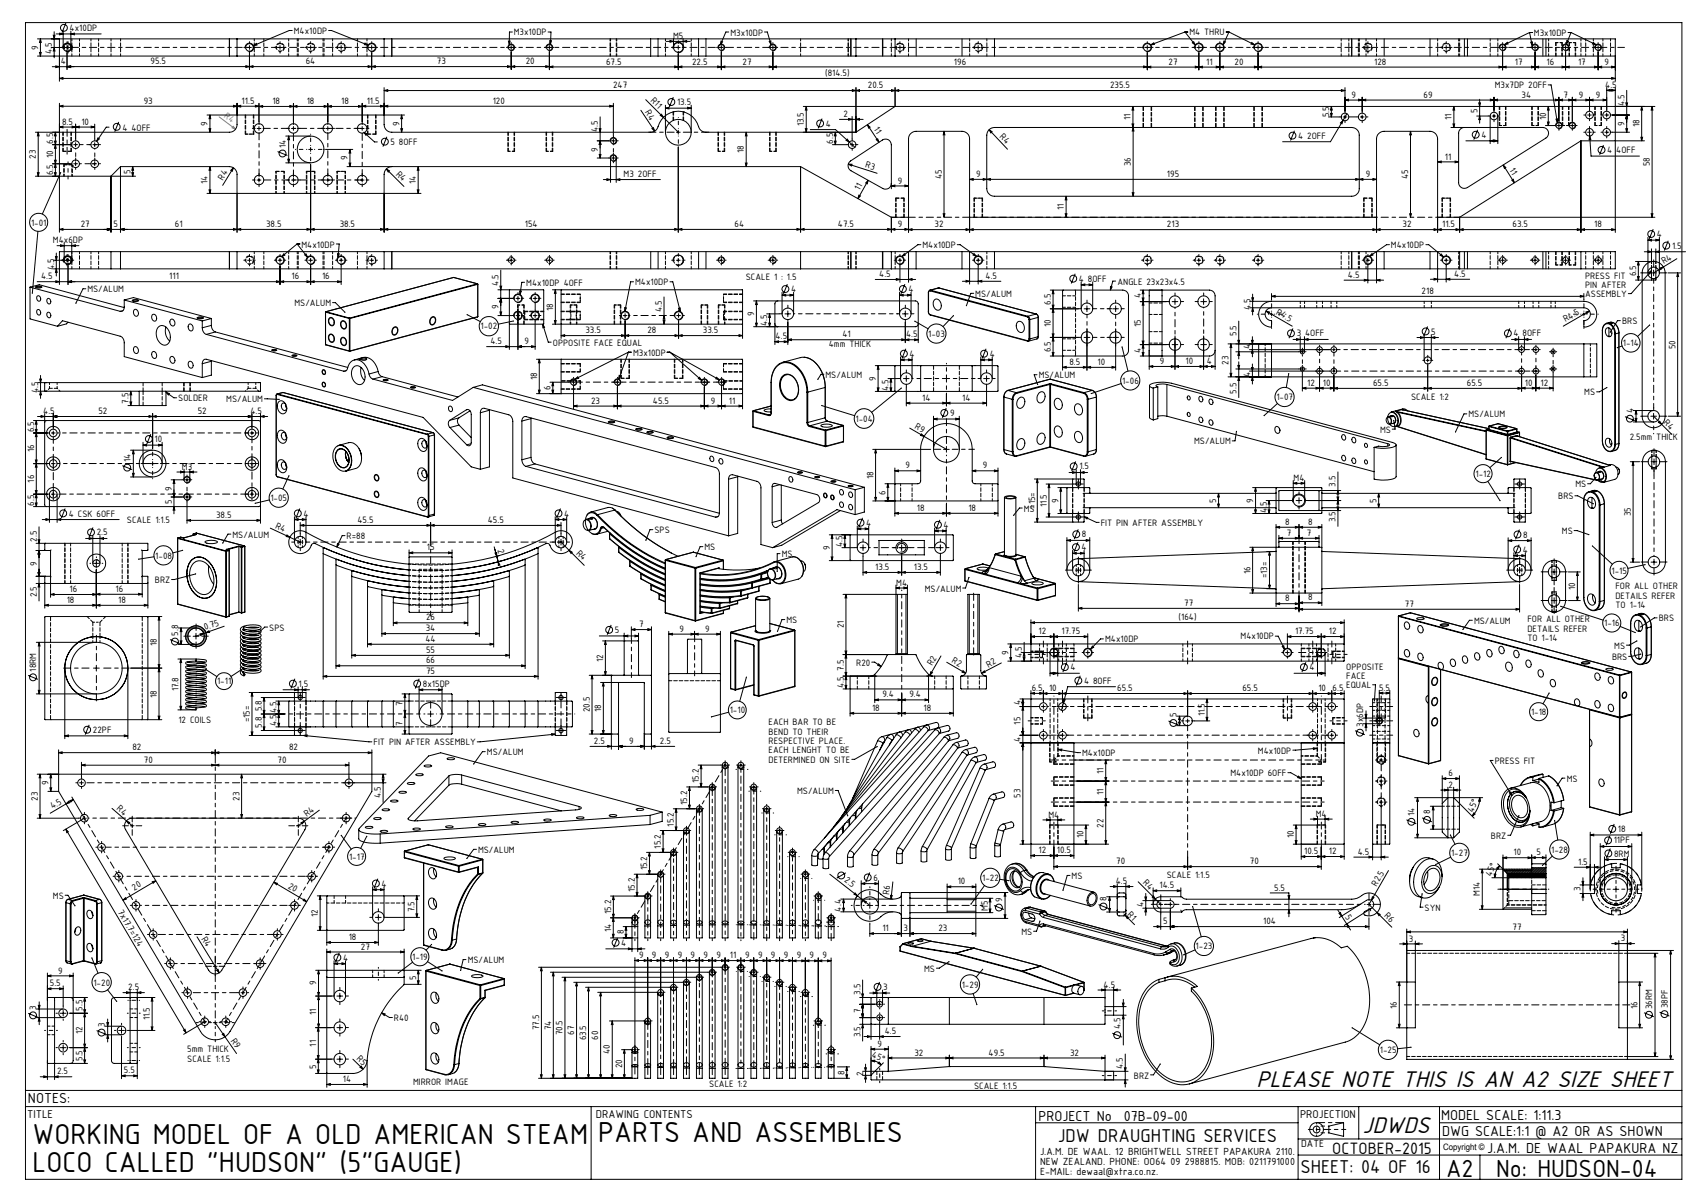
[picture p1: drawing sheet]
<svg xmlns="http://www.w3.org/2000/svg" width="594mm" height="420mm" viewBox="0 0 594 420" stroke-linecap="round" stroke-linejoin="round" font-family="sans-serif">
<defs><g id="words">
<g font-size="10.9">
<text x="11.3" y="399.1">WORKING MODEL OF A OLD AMERICAN STEAM</text>
<text x="208.7" y="398.4">PARTS AND ASSEMBLIES</text>
<text x="11.3" y="408.9">LOCO CALLED &quot;HUDSON&quot; (5&quot;GAUGE)</text>
</g>
<g font-size="9.3">
<text x="504.7" y="410.4">A2</text>
<text x="522.1" y="410.5">No: HUDSON-04</text>
</g>
<g font-size="8.8">
<text x="438.5" y="379.1">PLEASE NOTE THIS IS AN A2 SIZE SHEET</text>
<text x="475.6" y="395.2">JDWDS</text>
</g>
<g font-size="7">
<text x="369.2" y="398.3">JDW DRAUGHTING SERVICES</text>
<text x="453.9" y="409.1">SHEET: 04 OF 16</text>
</g>
<text font-size="6.2" x="465" y="402.4">OCTOBER-2015</text>
<g font-size="5.4">
<text x="9.8" y="384.8">NOTES:</text>
<text x="362.4" y="391">PROJECT No</text>
<text x="392.2" y="391">07B-09-00</text>
<text x="503" y="390.7">MODEL SCALE: 1:11.3</text>
<text x="503.3" y="396.3">DWG SCALE:1:1 @ A2 OR AS SHOWN</text>
<text x="519" y="402.1">J.A.M. DE WAAL PAPAKURA NZ</text>
</g>
<g font-size="4.3">
<text x="9.4" y="389.8">TITLE</text>
<text x="207.9" y="389.9">DRAWING CONTENTS</text>
<text x="453.7" y="390.1">PROJECTION</text>
</g>
<g font-size="3.9">
<text x="454.1" y="400.3">DATE</text>
<text x="363" y="402.9">J.A.M. DE WAAL. 12 BRIGHTWELL STREET PAPAKURA 2110.</text>
<text x="363" y="406.4">NEW ZEALAND. PHONE: OO64 09 2988815. MOB: 0211791000</text>
<text x="363" y="409.9">E-MAIL: dewaal@xtra.co.nz.</text>
</g>
<g font-size="3.5">
<text x="24.3" y="10.8">4x10DP</text>
<text x="102.5" y="11.8">M4x10DP</text>
<text x="13.3" y="17.3" transform="rotate(-90 13.3 17.3)">9</text>
<text x="179.3" y="12.4">M3x10DP</text>
<text x="234.9" y="13.6">M5</text>
<text x="254.9" y="12.4">M3x10DP</text>
<text x="415.1" y="12.3">M4 THRU</text>
<text x="535.3" y="12.5">M3x10DP</text>
<text x="18.1" y="18.8" transform="rotate(-90 18.1 18.8)">4.5</text>
<text x="21.2" y="22.4">4</text>
<text x="52.5" y="22.4">95.5</text>
<text x="106.7" y="22.4">64</text>
<text x="152.5" y="22.4">73</text>
<text x="183.5" y="22.4">20</text>
<text x="211.5" y="22.5">67.5</text>
<text x="241.5" y="22.5">22.5</text>
<text x="259.2" y="22.5">27</text>
<text x="332.9" y="22.5">196</text>
<text x="407.8" y="22.6">27</text>
<text x="421" y="22.6">11</text>
<text x="430.8" y="22.6">20</text>
<text x="479.6" y="22.6">128</text>
<text x="528.7" y="22.6">17</text>
<text x="539.7" y="22.6">16</text>
<text x="550.7" y="22.6">17</text>
<text x="560" y="22.6">9</text>
<text x="288" y="26.5">(814.5)</text>
<text x="213.9" y="30.8">247</text>
<text x="226.9" y="35.2" transform="rotate(45 226.9 35.2)">R11</text>
<text x="302.9" y="30.8">20.5</text>
<text x="387.4" y="30.8">235.5</text>
<text x="471.6" y="34.1">9</text>
<text x="496.8" y="34.1">69</text>
<text x="521.7" y="30.8">M3x7DP 2OFF</text>
<text x="531.1" y="34.1">34</text>
<text x="545.6" y="34.1">7</text>
<text x="551" y="34.1">9</text>
<text x="557" y="34.1">9</text>
<text x="560.2" y="30.7">4.5</text>
<text x="50.2" y="36.2">93</text>
<text x="84.3" y="36.2">11.5</text>
<text x="95.1" y="36.3">18</text>
<text x="107.1" y="36.3">18</text>
<text x="119.1" y="36.3">18</text>
<text x="128" y="36.2">11.5</text>
<text x="171.9" y="36.2">120</text>
<text x="225.1" y="39.2" transform="rotate(59 225.1 39.2)">R4</text>
<text x="236.3" y="36.7">13.5</text>
<text x="294.3" y="40.8">2</text>
<text x="394.6" y="41.9" transform="rotate(-90 394.6 41.9)">11</text>
<text x="463.9" y="40.9" transform="rotate(-90 463.9 40.9)">5.5</text>
<text x="506.6" y="41.9" transform="rotate(-90 506.6 41.9)">11</text>
<text x="515.6" y="39.6" transform="rotate(-90 515.6 39.6)">5</text>
<text x="539.6" y="41.8" transform="rotate(-90 539.6 41.8)">10</text>
<text x="566.9" y="36.9" transform="rotate(-90 566.9 36.9)">4.5</text>
<text x="21.7" y="43.5">8.5</text>
<text x="28.4" y="43.5">10</text>
<text x="42.7" y="45.6">4 4OFF</text>
<text x="72.5" y="43.9" transform="rotate(-90 72.5 43.9)">9</text>
<text x="139.4" y="43.9" transform="rotate(-90 139.4 43.9)">9</text>
<text x="208.6" y="46.2" transform="rotate(-90 208.6 46.2)">4.5</text>
<text x="280.6" y="44.1" transform="rotate(-90 280.6 44.1)">13.5</text>
<text x="288.2" y="44.2">4</text>
<text x="304.8" y="45.2" transform="rotate(57 304.8 45.2)">11</text>
<text x="348.7" y="47.9" transform="rotate(45 348.7 47.9)">R4</text>
<text x="566.9" y="43.9" transform="rotate(-90 566.9 43.9)">9</text>
<text x="572.2" y="44.5" transform="rotate(-90 572.2 44.5)">18</text>
<text x="18.5" y="50.2" transform="rotate(-90 18.5 50.2)">6.5</text>
<text x="99.7" y="51.6" transform="rotate(-90 99.7 51.6)">14</text>
<text x="136.3" y="50.7">5 8OFF</text>
<text x="208.6" y="52.9" transform="rotate(-90 208.6 52.9)">9</text>
<text x="259.6" y="53.5" transform="rotate(-90 259.6 53.5)">18</text>
<text x="290.7" y="50.2" transform="rotate(-90 290.7 50.2)">6.5</text>
<text x="453.1" y="48.4">4 2OFF</text>
<text x="517" y="48.1">4</text>
<text x="560.9" y="53.4">4 4OFF</text>
<text x="12.6" y="55.4" transform="rotate(-90 12.6 55.4)">23</text>
<text x="18.5" y="55.1" transform="rotate(-90 18.5 55.1)">10</text>
<text x="121.3" y="55.9" transform="rotate(-90 121.3 55.9)">9</text>
<text x="301.9" y="58.3" transform="rotate(17 301.9 58.3)">R3</text>
<text x="394.7" y="58" transform="rotate(-90 394.7 58)">36</text>
<text x="504.3" y="55.6">11</text>
<text x="526.7" y="59.3" transform="rotate(58 526.7 59.3)">11</text>
<text x="575.8" y="58" transform="rotate(-90 575.8 58)">58</text>
<text x="18.5" y="61.2" transform="rotate(-90 18.5 61.2)">6.5</text>
<text x="45.5" y="60.6" transform="rotate(-90 45.5 60.6)">5</text>
<text x="72.5" y="64.2" transform="rotate(-90 72.5 64.2)">14</text>
<text x="77.8" y="63" transform="rotate(-59 77.8 63)">R4</text>
<text x="138" y="60.9" transform="rotate(45 138 60.9)">R4</text>
<text x="145.1" y="64.2" transform="rotate(-90 145.1 64.2)">14</text>
<text x="217.7" y="61.8">M3 2OFF</text>
<text x="313.3" y="64">9</text>
<text x="328.7" y="62.5" transform="rotate(-90 328.7 62.5)">45</text>
<text x="340.6" y="61.7">9</text>
<text x="407.3" y="61.7">195</text>
<text x="476.6" y="61.7">9</text>
<text x="491.5" y="62.5" transform="rotate(-90 491.5 62.5)">45</text>
<text x="300" y="66.7" transform="rotate(-61 300 66.7)">11</text>
<text x="371.3" y="73.2" transform="rotate(-90 371.3 73.2)">11</text>
<text x="10.8" y="78.7">1-01</text>
<text x="28.2" y="79.2">27</text>
<text x="39.6" y="79.2">5</text>
<text x="61.1" y="79.2">61</text>
<text x="92.9" y="79.2">38.5</text>
<text x="118.5" y="79.2">38.5</text>
<text x="183.2" y="79.2">154</text>
<text x="256.4" y="79.2">64</text>
<text x="292.4" y="79.2">47.5</text>
<text x="313.3" y="79.2">9</text>
<text x="326.2" y="79.3">32</text>
<text x="407.3" y="79.3">213</text>
<text x="489.5" y="79.3">32</text>
<text x="503.3" y="79.3">11.5</text>
<text x="527.9" y="79.3">63.5</text>
<text x="556.4" y="79.3">18</text>
<text x="578.3" y="82.7">4</text>
<text x="18.5" y="84.9">M4x6DP</text>
<text x="105.2" y="86.3">M4x10DP</text>
<text x="321.9" y="86.6">M4x10DP</text>
<text x="485.4" y="86.6">M4x10DP</text>
<text x="583.5" y="86.8">1.5</text>
<text x="18.9" y="94.3" transform="rotate(-90 18.9 94.3)">4.5</text>
<text x="580.7" y="92.2" transform="rotate(-31 580.7 92.2)">R4</text>
<text x="14.3" y="97.4">4.5</text>
<text x="30.5" y="102">MS/ALUM</text>
<text x="59.1" y="97.4">111</text>
<text x="101.7" y="97.4">16</text>
<text x="112.4" y="97.4">16</text>
<text x="174" y="99.6" transform="rotate(-90 174 99.6)">4.5</text>
<text x="183.7" y="99.7">M4x10DP 4OFF</text>
<text x="221.7" y="99.5">M4x10DP</text>
<text x="260.3" y="97.6">SCALE 1 : 1.5</text>
<text x="276.1" y="101.9">4</text>
<text x="306.8" y="96.7">4.5</text>
<text x="317.1" y="101.9">4</text>
<text x="343.9" y="97.3">4.5</text>
<text x="376.6" y="98.3">4 8OFF</text>
<text x="390" y="99.3">ANGLE 23x23x4.5</text>
<text x="470.5" y="96.9">4.5</text>
<text x="507.5" y="96.6">4.5</text>
<text x="553.2" y="97.2">PRESS FIT</text>
<text x="553.2" y="100.4">PIN AFTER</text>
<text x="571" y="96.3" transform="rotate(-90 571 96.3)">6.5</text>
<text x="102.8" y="106.7">MS/ALUM</text>
<text x="174" y="107.8" transform="rotate(-90 174 107.8)">9</text>
<text x="340.4" y="103.5">MS/ALUM</text>
<text x="366.7" y="106.4" transform="rotate(-90 366.7 106.4)">6.5</text>
<text x="398.2" y="104.1" transform="rotate(-90 398.2 104.1)">4</text>
<text x="496.2" y="102.6">218</text>
<text x="553.2" y="103.7">ASSEMBLY</text>
<text x="193" y="108.4" transform="rotate(-90 193 108.4)">18</text>
<text x="231" y="109" transform="rotate(-90 231 109)">4.5</text>
<text x="263.2" y="110.2" transform="rotate(-90 263.2 110.2)">9</text>
<text x="267.8" y="113.7" transform="rotate(-90 267.8 113.7)">4.5</text>
<text x="436.4" y="108.2" transform="rotate(-90 436.4 108.2)">4.5</text>
<text x="445.2" y="109.5" transform="rotate(30 445.2 109.5)">R4.5</text>
<text x="546.4" y="112.4" transform="rotate(-30 546.4 112.4)">R4.5</text>
<text x="566.1" y="113.1">BRS</text>
<text x="167.7" y="114.9">1-02</text>
<text x="204.3" y="116.2">33.5</text>
<text x="225.9" y="116.2">28</text>
<text x="245.3" y="116.2">33.5</text>
<text x="270.7" y="118.4">4.5</text>
<text x="294" y="117.7">41</text>
<text x="316.2" y="117.7">4.5</text>
<text x="323.9" y="117.5">1-03</text>
<text x="366.7" y="114" transform="rotate(-90 366.7 114)">10</text>
<text x="398.2" y="114" transform="rotate(-90 398.2 114)">15</text>
<text x="431.5" y="117.2" transform="rotate(-90 431.5 117.2)">5.5</text>
<text x="452.5" y="117.4">3 4OFF</text>
<text x="499.5" y="116.7">5</text>
<text x="528.2" y="117.4">4 8OFF</text>
<text x="171.2" y="120.1">4.5</text>
<text x="183" y="120.1">9</text>
<text x="192.9" y="120.5">OPPOSITE FACE EQUAL</text>
<text x="220.9" y="124.1">M3x10DP</text>
<text x="289.2" y="121.2">4mm THICK</text>
<text x="317.4" y="124.5">4</text>
<text x="345.4" y="124.5">4</text>
<text x="366.7" y="122.9" transform="rotate(-90 366.7 122.9)">6.5</text>
<text x="398.2" y="123.1" transform="rotate(-90 398.2 123.1)">4</text>
<text x="436.3" y="121.9" transform="rotate(-90 436.3 121.9)">4</text>
<text x="566.4" y="120.8">1-14</text>
<text x="584.7" y="121.8" transform="rotate(-90 584.7 121.8)">50</text>
<text x="288.1" y="131.8">MS/ALUM</text>
<text x="362.5" y="132">MS/ALUM</text>
<text x="373.2" y="127.3">8.5</text>
<text x="383" y="127.3">10</text>
<text x="404.8" y="127">9</text>
<text x="413.7" y="127">10</text>
<text x="421.2" y="127">4</text>
<text x="428.8" y="127.3" transform="rotate(-90 428.8 127.3)">23</text>
<text x="436.3" y="131.3" transform="rotate(-90 436.3 131.3)">4</text>
<text x="13.4" y="137" transform="rotate(-90 13.4 137)">4.5</text>
<text x="187.4" y="132.7" transform="rotate(-90 187.4 132.7)">18</text>
<text x="192.1" y="136.1" transform="rotate(-90 192.1 136.1)">6</text>
<text x="305.7" y="132.8" transform="rotate(-90 305.7 132.8)">9</text>
<text x="310.1" y="136.3" transform="rotate(-90 310.1 136.3)">4.5</text>
<text x="391.6" y="133.9">1-06</text>
<text x="431.5" y="137.3" transform="rotate(-90 431.5 137.3)">5.5</text>
<text x="456.2" y="134.6">12</text>
<text x="461.7" y="134.6">10</text>
<text x="479.2" y="134.7">65.5</text>
<text x="512" y="134.7">65.5</text>
<text x="532.2" y="134.6">10</text>
<text x="537.7" y="134.6">12</text>
<text x="552.9" y="137.9">MS</text>
<text x="44.9" y="140.9" transform="rotate(-90 44.9 140.9)">7.5</text>
<text x="62.2" y="140">SOLDER</text>
<text x="79" y="140.3">MS/ALUM</text>
<text x="206.3" y="140.8">23</text>
<text x="227.9" y="140.8">45.5</text>
<text x="248.1" y="140.8">9</text>
<text x="254.4" y="140.8">11</text>
<text x="321.9" y="139.8">14</text>
<text x="335.9" y="139.8">14</text>
<text x="445.5" y="139.6">1-07</text>
<text x="492.4" y="139.6">SCALE 1:2</text>
<text x="15.1" y="144.5">4.5</text>
<text x="34.4" y="144.5">52</text>
<text x="69" y="144.5">52</text>
<text x="87.4" y="144.5">4.5</text>
<text x="298.6" y="147.1">1-04</text>
<text x="319.1" y="149.3" transform="rotate(30 319.1 149.3)">R9</text>
<text x="331.6" y="145.1">9</text>
<text x="512.5" y="145.6">MS/ALUM</text>
<text x="570" y="144.1" transform="rotate(-90 570 144.1)">4</text>
<text x="580.5" y="147.5" transform="rotate(45 580.5 147.5)">R4</text>
<text x="11.9" y="150.8" transform="rotate(-90 11.9 150.8)">6.5</text>
<text x="54" y="154.2">10</text>
<text x="416.7" y="155">MS/ALUM</text>
<text x="481.7" y="150.9">MS</text>
<text x="568.8" y="153.6">2.5mm THICK</text>
<text x="11.9" y="157.7" transform="rotate(-90 11.9 157.7)">16</text>
<text x="45.5" y="161.1" transform="rotate(-90 45.5 161.1)">14</text>
<text x="63.5" y="163.8">M3</text>
<text x="304.8" y="167.1" transform="rotate(-90 304.8 167.1)">18</text>
<text x="316" y="163.4">9</text>
<text x="343" y="163.4">9</text>
<text x="376.7" y="163.8">1.5</text>
<text x="451.5" y="167.8">M4</text>
<text x="515" y="166.4">1-12</text>
<text x="11.9" y="168.4" transform="rotate(-90 11.9 168.4)">16</text>
<text x="59.9" y="171.2" transform="rotate(-90 59.9 171.2)">9</text>
<text x="309.1" y="172.5" transform="rotate(-90 309.1 172.5)">6</text>
<text x="466.1" y="169.8" transform="rotate(-90 466.1 169.8)">3.5</text>
<text x="549.9" y="170">MS</text>
<text x="11.9" y="176.4" transform="rotate(-90 11.9 176.4)">6.5</text>
<text x="59.9" y="175.8" transform="rotate(-90 59.9 175.8)">5</text>
<text x="94.4" y="174.8">1-05</text>
<text x="320" y="178.2">18</text>
<text x="338" y="178.2">18</text>
<text x="357.3" y="178.5">MS</text>
<text x="361.2" y="177.5" transform="rotate(-90 361.2 177.5)">=15=</text>
<text x="365.3" y="176.8" transform="rotate(-90 365.3 176.8)">11.5</text>
<text x="369.4" y="175.4" transform="rotate(-90 369.4 175.4)">9</text>
<text x="424.5" y="175.4" transform="rotate(-90 424.5 175.4)">5</text>
<text x="437.4" y="175.4" transform="rotate(-90 437.4 175.4)">9</text>
<text x="442.1" y="178.9" transform="rotate(-90 442.1 178.9)">4.5</text>
<text x="480.4" y="175.4" transform="rotate(-90 480.4 175.4)">5</text>
<text x="543.8" y="174.1">BRS</text>
<text x="24.1" y="180.2">4 CSK 6OFF</text>
<text x="44.3" y="182.5">SCALE 1:1.5</text>
<text x="75.4" y="180.7">38.5</text>
<text x="95.9" y="184.1" transform="rotate(25 95.9 184.1)">R4</text>
<text x="105.9" y="180.2">4</text>
<text x="124.7" y="182.4">45.5</text>
<text x="170.2" y="182.4">45.5</text>
<text x="196.9" y="180.2">4</text>
<text x="228.4" y="186">SPS</text>
<text x="302.3" y="183.4">4</text>
<text x="329.3" y="184.2">4</text>
<text x="384.1" y="183.4">FIT PIN AFTER ASSEMBLY</text>
<text x="448.6" y="183.1">8</text>
<text x="456.6" y="183.1">8</text>
<text x="466.1" y="182.2" transform="rotate(-90 466.1 182.2)">3.5</text>
<text x="569.2" y="180.1" transform="rotate(-90 569.2 180.1)">35</text>
<text x="12.8" y="188.9" transform="rotate(-90 12.8 188.9)">2.5</text>
<text x="33.8" y="186.8">2.5</text>
<text x="81.1" y="187.6">MS/ALUM</text>
<text x="121" y="188">R=88</text>
<text x="173.6" y="191.8" transform="rotate(75 173.6 191.8)">2</text>
<text x="245.9" y="191.9">MS</text>
<text x="289.6" y="191.8" transform="rotate(-90 289.6 191.8)">9</text>
<text x="294.1" y="190.8" transform="rotate(-90 294.1 190.8)">4.5</text>
<text x="377.5" y="192">4</text>
<text x="377.6" y="187.5">8</text>
<text x="449.1" y="186.9">7</text>
<text x="456.1" y="186.9">7</text>
<text x="531.6" y="187.5">8</text>
<text x="545.1" y="186.3">MS</text>
<text x="12.8" y="197.3" transform="rotate(-90 12.8 197.3)">9</text>
<text x="54.2" y="194.9">1-08</text>
<text x="148.9" y="192">15</text>
<text x="200.9" y="193.2" transform="rotate(45 200.9 193.2)">R4</text>
<text x="272.8" y="194.3">MS</text>
<text x="531.5" y="192.8">4</text>
<text x="54" y="203.4">BRZ</text>
<text x="305.5" y="198.8">13.5</text>
<text x="319" y="198.8">13.5</text>
<text x="436.4" y="200.2" transform="rotate(-90 436.4 200.2)">16</text>
<text x="442.3" y="201.8" transform="rotate(-90 442.3 201.8)">=13=</text>
<text x="562.4" y="200.1">1-15</text>
<text x="12.8" y="208.3" transform="rotate(-90 12.8 208.3)">2.5</text>
<text x="24.3" y="206.5">16</text>
<text x="40.3" y="206.5">16</text>
<text x="312.8" y="204.3">M4</text>
<text x="322.8" y="206.3">MS/ALUM</text>
<text x="448.6" y="209.8">8</text>
<text x="456.6" y="209.4">8</text>
<text x="549.7" y="205.8" transform="rotate(-90 549.7 205.8)">10</text>
<text x="563.8" y="205.5">FOR ALL OTHER</text>
<text x="563.8" y="208.8">DETAILS REFER</text>
<text x="23.3" y="210.3">18</text>
<text x="41.3" y="210.3">18</text>
<text x="413.3" y="211.4">77</text>
<text x="490.3" y="211.7">77</text>
<text x="563.8" y="212">TO 1-14</text>
<text x="62.2" y="221.8" transform="rotate(-90 62.2 221.8)">5.8</text>
<text x="71.6" y="219.9" transform="rotate(-20 71.6 219.9)">0.75</text>
<text x="94" y="220">SPS</text>
<text x="148.6" y="220.2">34</text>
<text x="148.7" y="216.4">26</text>
<text x="214.6" y="220.8">5</text>
<text x="223.1" y="218.8">7</text>
<text x="237.1" y="220.4">9</text>
<text x="246.1" y="220.4">9</text>
<text x="274.5" y="217.3">MS</text>
<text x="294.4" y="219.2" transform="rotate(-90 294.4 219.2)">21</text>
<text x="362.5" y="221.2">12</text>
<text x="370.5" y="221.2">17.75</text>
<text x="411.3" y="216.4">(164)</text>
<text x="452" y="221.2">17.75</text>
<text x="463.8" y="221.2">12</text>
<text x="514.4" y="217.6">MS/ALUM</text>
<text x="533.1" y="217.1">FOR ALL OTHER</text>
<text x="533.1" y="220.3">DETAILS REFER</text>
<text x="559.9" y="218.5">1-16</text>
<text x="578.9" y="216.7">BRS</text>
<text x="54.7" y="225.4" transform="rotate(-90 54.7 225.4)">18</text>
<text x="148.5" y="223.9">44</text>
<text x="148.7" y="227.8">55</text>
<text x="385.7" y="224.1">M4x10DP</text>
<text x="433" y="223.1">M4x10DP</text>
<text x="533.1" y="223.6">TO 1-14</text>
<text x="563.4" y="226.3">MS</text>
<text x="148.7" y="231.4">66</text>
<text x="210.5" y="230.9" transform="rotate(-90 210.5 230.9)">12</text>
<text x="294.4" y="234" transform="rotate(-90 294.4 234)">7.5</text>
<text x="298.9" y="232.2">R20</text>
<text x="325.4" y="232.5" transform="rotate(-60 325.4 232.5)">R2</text>
<text x="332" y="231" transform="rotate(30 332 231)">R2</text>
<text x="345" y="232.9" transform="rotate(-30 345 232.9)">R2</text>
<text x="351.9" y="228.4" transform="rotate(-90 351.9 228.4)">9</text>
<text x="356.6" y="229.4" transform="rotate(-90 356.6 229.4)">4.5</text>
<text x="373.6" y="233.8">4</text>
<text x="457.1" y="233.8">4</text>
<text x="469.9" y="233.6">OPPOSITE</text>
<text x="562.6" y="230.2">BRS</text>
<text x="12.6" y="234.3" transform="rotate(-90 12.6 234.3)">18RM</text>
<text x="75.8" y="238.8">1-11</text>
<text x="104.2" y="239.6">1.5</text>
<text x="147.6" y="239.6">8x15DP</text>
<text x="148.7" y="235.1">75</text>
<text x="378.3" y="238.5">4 8OFF</text>
<text x="469.9" y="236.8">FACE</text>
<text x="54.7" y="243.4" transform="rotate(-90 54.7 243.4)">18</text>
<text x="62.3" y="241.2" transform="rotate(-90 62.3 241.2)">17.8</text>
<text x="294.4" y="240.1" transform="rotate(-90 294.4 240.1)">4.5</text>
<text x="308" y="243.3">9.4</text>
<text x="317.4" y="243.3">9.4</text>
<text x="360.1" y="241.1">6.5</text>
<text x="366.1" y="241.1">10</text>
<text x="389.9" y="241.1">65.5</text>
<text x="433.6" y="241.1">65.5</text>
<text x="460.1" y="241.1">10</text>
<text x="465.1" y="241.1">6.5</text>
<text x="469.9" y="240.1">EQUAL</text>
<text x="481.3" y="241">5.5</text>
<text x="87.2" y="252" transform="rotate(-90 87.2 252)">=15=</text>
<text x="91.4" y="248.1" transform="rotate(-90 91.4 248.1)">5.8</text>
<text x="96.5" y="248.8" transform="rotate(-90 96.5 248.8)">4.5</text>
<text x="140.5" y="246.3" transform="rotate(-90 140.5 246.3)">7</text>
<text x="205.8" y="248.5" transform="rotate(-90 205.8 248.5)">20.5</text>
<text x="209.8" y="248.4" transform="rotate(-90 209.8 248.4)">18</text>
<text x="254.7" y="248.8">1-10</text>
<text x="304.4" y="248">18</text>
<text x="322.4" y="248">18</text>
<text x="356.2" y="246" transform="rotate(-90 356.2 246)">4</text>
<text x="410.6" y="250.2" transform="rotate(-90 410.6 250.2)">5</text>
<text x="420.5" y="249.9" transform="rotate(-90 420.5 249.9)">11.5</text>
<text x="534.3" y="249.4">1-18</text>
<text x="32.4" y="255.6">22PF</text>
<text x="62.3" y="252.1">12 COILS</text>
<text x="91.4" y="253.8" transform="rotate(-90 91.4 253.8)">5.8</text>
<text x="96.5" y="253.3" transform="rotate(-90 96.5 253.3)">4.5</text>
<text x="140.5" y="253.3" transform="rotate(-90 140.5 253.3)">7</text>
<text x="268.2" y="253.1">EACH BAR TO BE</text>
<text x="268.2" y="256.3">BEND TO THEIR</text>
<text x="356.2" y="252.8" transform="rotate(-90 356.2 252.8)">15</text>
<text x="475.7" y="253.6" transform="rotate(-90 475.7 253.6)">3x6DP</text>
<text x="46.2" y="261.7">82</text>
<text x="100.9" y="261.7">82</text>
<text x="130.4" y="260">FIT PIN AFTER ASSEMBLY</text>
<text x="169.9" y="263.4">MS/ALUM</text>
<text x="207.3" y="259.5">2.5</text>
<text x="219.6" y="259.5">9</text>
<text x="230.3" y="259.5">2.5</text>
<text x="268.2" y="259.6">RESPECTIVE PLACE.</text>
<text x="268.2" y="262.8">EACH LENGHT TO BE</text>
<text x="356.2" y="258.7" transform="rotate(-90 356.2 258.7)">4</text>
<text x="377.7" y="263.8">M4x10DP</text>
<text x="439" y="262.9">M4x10DP</text>
<text x="50.2" y="266.1">70</text>
<text x="96.9" y="266.1">70</text>
<text x="268.2" y="266.1">DETERMINED ON SITE</text>
<text x="385.1" y="269.9" transform="rotate(-90 385.1 269.9)">11</text>
<text x="521.7" y="266.5">PRESS FIT</text>
<text x="16.9" y="273.8" transform="rotate(-90 16.9 273.8)">9</text>
<text x="243.9" y="273.2" transform="rotate(-90 243.9 273.2)">15.2</text>
<text x="429.4" y="270.8">M4x10DP 6OFF</text>
<text x="505.6" y="274.8">2</text>
<text x="505.6" y="270.8">6</text>
<text x="546.8" y="272.7">MS</text>
<text x="13.2" y="279.3" transform="rotate(-90 13.2 279.3)">23</text>
<text x="83.5" y="279.3" transform="rotate(-90 83.5 279.3)">23</text>
<text x="132.9" y="278.5" transform="rotate(-90 132.9 278.5)">4.5</text>
<text x="239.8" y="280.8" transform="rotate(-90 239.8 280.8)">15.2</text>
<text x="278.2" y="276.9">MS/ALUM</text>
<text x="356.2" y="278.4" transform="rotate(-90 356.2 278.4)">53</text>
<text x="385.1" y="277.2" transform="rotate(-90 385.1 277.2)">11</text>
<text x="18.3" y="282.3" transform="rotate(-31 18.3 282.3)">4.5</text>
<text x="40.6" y="282.3" transform="rotate(41 40.6 282.3)">R4</text>
<text x="107.1" y="285" transform="rotate(-37 107.1 285)">R4</text>
<text x="365.9" y="285.2">M4</text>
<text x="459.2" y="284.9">M4</text>
<text x="493.7" y="284.7" transform="rotate(-90 493.7 284.7)">14</text>
<text x="499.2" y="284" transform="rotate(-90 499.2 284)">8</text>
<text x="514.1" y="283.6" transform="rotate(-68 514.1 283.6)">45°</text>
<text x="235.2" y="288.4" transform="rotate(-90 235.2 288.4)">15.2</text>
<text x="378.2" y="292.5" transform="rotate(-90 378.2 292.5)">10</text>
<text x="385.1" y="288.7" transform="rotate(-90 385.1 288.7)">22</text>
<text x="451.6" y="292.5" transform="rotate(-90 451.6 292.5)">10</text>
<text x="520.3" y="292.6">BRZ</text>
<text x="564.7" y="290.2">18</text>
<text x="121.8" y="299.9">1-17</text>
<text x="166.8" y="297.5">MS/ALUM</text>
<text x="230.6" y="296" transform="rotate(-90 230.6 296)">15.2</text>
<text x="362.5" y="297.6">12</text>
<text x="368.8" y="297.6">10.5</text>
<text x="455.2" y="298">10.5</text>
<text x="463.8" y="298">12</text>
<text x="473.9" y="298.2">4.5</text>
<text x="506.4" y="298.7">1-27</text>
<text x="528.2" y="298.4">10</text>
<text x="536.3" y="298.4">5</text>
<text x="541.4" y="297.5">1-28</text>
<text x="563.2" y="294.2">11PF</text>
<text x="563.3" y="298.8">8RM</text>
<text x="225.9" y="303.6" transform="rotate(-90 225.9 303.6)">15.2</text>
<text x="389.6" y="301.5">70</text>
<text x="436.2" y="301.5">70</text>
<text x="520.5" y="305.8" transform="rotate(-67 520.5 305.8)">45°</text>
<text x="550.8" y="301.7">1.5</text>
<text x="46.9" y="310.7" transform="rotate(-31 46.9 310.7)">20</text>
<text x="100.4" y="309.6" transform="rotate(31 100.4 309.6)">20</text>
<text x="133.2" y="309.3">4</text>
<text x="221.5" y="311.2" transform="rotate(-90 221.5 311.2)">15.2</text>
<text x="294.5" y="307.5" transform="rotate(38 294.5 307.5)">2.5</text>
<text x="304.8" y="307.2">6</text>
<text x="334.2" y="308.5">10</text>
<text x="342.8" y="307.4">1-22</text>
<text x="374" y="306.6">MS</text>
<text x="389.4" y="308.4">4.5</text>
<text x="398.7" y="308" transform="rotate(45 398.7 308)">R4</text>
<text x="404.7" y="309.9">14.5</text>
<text x="407.2" y="306.1">SCALE 1:1.5</text>
<text x="444.7" y="310.7">5.5</text>
<text x="480.5" y="309.3" transform="rotate(-60 480.5 309.3)">R2.5</text>
<text x="551.6" y="311" transform="rotate(-90 551.6 311)">3</text>
<text x="18.5" y="313.5">MS</text>
<text x="293.6" y="318" transform="rotate(-90 293.6 318)">4.4</text>
<text x="310.3" y="312.2" transform="rotate(-84 310.3 312.2)">R6</text>
<text x="344.7" y="317.6" transform="rotate(-90 344.7 317.6)">M5</text>
<text x="349.7" y="314.6" transform="rotate(-90 349.7 314.6)">9</text>
<text x="386.2" y="314.2" transform="rotate(-90 386.2 314.2)">8</text>
<text x="399.1" y="316.4" transform="rotate(-90 399.1 316.4)">4</text>
<text x="497.2" y="317.7">SYN</text>
<text x="516.5" y="312.7" transform="rotate(-90 516.5 312.7)">M14</text>
<text x="41.1" y="318.2" transform="rotate(59 41.1 318.2)">7x17.7=124</text>
<text x="111" y="319.9" transform="rotate(-90 111 319.9)">12</text>
<text x="144.7" y="318.2" transform="rotate(-90 144.7 318.2)">7.5</text>
<text x="213.3" y="318.8" transform="rotate(-90 213.3 318.8)">15.2</text>
<text x="393.3" y="319.2" transform="rotate(45 393.3 319.2)">R1</text>
<text x="406" y="322.4">5</text>
<text x="440.9" y="322.4">104</text>
<text x="469.4" y="319.8" transform="rotate(58 469.4 319.8)">5</text>
<text x="482.9" y="319.6" transform="rotate(45 482.9 319.6)">R6</text>
<text x="70.2" y="327.5" transform="rotate(59 70.2 327.5)">R4</text>
<text x="121.7" y="327.9">18</text>
<text x="213.2" y="325.1" transform="rotate(-90 213.2 325.1)">14</text>
<text x="216.8" y="329.9">4</text>
<text x="217.7" y="326" transform="rotate(-90 217.7 326)">8</text>
<text x="308" y="324.8">11</text>
<text x="315.3" y="324.8">3</text>
<text x="327.5" y="324.8">23</text>
<text x="356.5" y="326.1">MS</text>
<text x="491.7" y="328.4">3</text>
<text x="527.9" y="324.2">77</text>
<text x="565.7" y="328.3">3</text>
<text x="119.7" y="335.1">4</text>
<text x="126" y="331.2">27</text>
<text x="143.9" y="334.9">1-19</text>
<text x="163.2" y="335.9">MS/ALUM</text>
<text x="223" y="334.2">9</text>
<text x="227.5" y="334.2">9</text>
<text x="232" y="334.2">9</text>
<text x="236.5" y="334.2">9</text>
<text x="241" y="334.2">9</text>
<text x="245.5" y="334.2">9</text>
<text x="250" y="334.3">9</text>
<text x="254.7" y="334.3">11</text>
<text x="260" y="334.3">9</text>
<text x="264.5" y="334.3">9</text>
<text x="269" y="334.3">9</text>
<text x="273.5" y="334.3">9</text>
<text x="278" y="334.3">9</text>
<text x="282.5" y="334.3">9</text>
<text x="287" y="334.3">9</text>
<text x="417.3" y="331.1">1-23</text>
<text x="20.3" y="339.6">9</text>
<text x="145.2" y="341.7" transform="rotate(-90 145.2 341.7)">5</text>
<text x="322.5" y="339">MS</text>
<text x="17.4" y="344.1">5.5</text>
<text x="32.6" y="343.9">1-20</text>
<text x="44.8" y="345.4">2.5</text>
<text x="110.4" y="343.7" transform="rotate(-90 110.4 343.7)">9</text>
<text x="300.3" y="347" transform="rotate(-90 300.3 347)">3.5</text>
<text x="308.3" y="345.4">3</text>
<text x="335.7" y="344.6">1-29</text>
<text x="385.2" y="344.5">4.5</text>
<text x="12.7" y="352.2" transform="rotate(-90 12.7 352.2)">3</text>
<text x="28.8" y="352.6" transform="rotate(-90 28.8 352.6)">5.5</text>
<text x="300.3" y="353.4" transform="rotate(-90 300.3 353.4)">7</text>
<text x="487.6" y="351.9" transform="rotate(-90 487.6 351.9)">16</text>
<text x="571.5" y="351.9" transform="rotate(-90 571.5 351.9)">16</text>
<text x="576.6" y="352" transform="rotate(-90 576.6 352)">36RM</text>
<text x="582" y="351.8" transform="rotate(-90 582 351.8)">38PF</text>
<text x="36.6" y="358.2" transform="rotate(-90 36.6 358.2)">3</text>
<text x="52.3" y="355.9" transform="rotate(-90 52.3 355.9)">11.5</text>
<text x="110.4" y="354.1" transform="rotate(-90 110.4 354.1)">11</text>
<text x="137.5" y="356.3">R40</text>
<text x="188.2" y="359.5" transform="rotate(-90 188.2 359.5)">77.5</text>
<text x="192.3" y="359.3" transform="rotate(-90 192.3 359.3)">74</text>
<text x="391" y="359.1" transform="rotate(-90 391 359.1)">4.5</text>
<text x="28.8" y="360.8" transform="rotate(-90 28.8 360.8)">12</text>
<text x="80.5" y="363.2" transform="rotate(55 80.5 363.2)">R9</text>
<text x="110.3" y="365.1" transform="rotate(-90 110.3 365.1)">11</text>
<text x="196.4" y="361.2" transform="rotate(-90 196.4 361.2)">70.5</text>
<text x="200.4" y="361" transform="rotate(-90 200.4 361)">67</text>
<text x="204.6" y="363" transform="rotate(-90 204.6 363)">63.5</text>
<text x="208.8" y="362.7" transform="rotate(-90 208.8 362.7)">60</text>
<text x="300.3" y="361.8" transform="rotate(-90 300.3 361.8)">3.5</text>
<text x="306.2" y="365.2">9</text>
<text x="308.8" y="360.8">4.5</text>
<text x="28.8" y="370.1" transform="rotate(-90 28.8 370.1)">5.5</text>
<text x="65.3" y="367.1">5mm THICK</text>
<text x="65.3" y="370.4">SCALE 1:1.5</text>
<text x="124.3" y="369.4" transform="rotate(44 124.3 369.4)">R5</text>
<text x="212.9" y="367.8" transform="rotate(-90 212.9 367.8)">40</text>
<text x="304.1" y="368.7" transform="rotate(22 304.1 368.7)">45°</text>
<text x="319.1" y="368.2">32</text>
<text x="345" y="368.2">49.5</text>
<text x="373.5" y="368.2">32</text>
<text x="481.6" y="367.5">1-25</text>
<text x="19.9" y="374.8">2.5</text>
<text x="43.3" y="374.5">5.5</text>
<text x="110.3" y="372.7" transform="rotate(-90 110.3 372.7)">5</text>
<text x="119.6" y="377.5">14</text>
<text x="217.1" y="372.7" transform="rotate(-90 217.1 372.7)">20</text>
<text x="294.7" y="374.9" transform="rotate(-90 294.7 374.9)">8</text>
<text x="301.3" y="375.2" transform="rotate(-90 301.3 375.2)">2</text>
<text x="391.9" y="373.1" transform="rotate(-90 391.9 373.1)">4.5</text>
<text x="395.7" y="376.3">BRZ</text>
<text x="144.2" y="378.5">MIRROR IMAGE</text>
<text x="247.5" y="379.1">SCALE 1:2</text>
<text x="339.9" y="379.8">SCALE 1:1.5</text>
</g>
<text font-size="3.5" fill="#808080" x="78.1" y="40.9" transform="rotate(37 78.1 40.9)">R4</text>
<text font-size="3.1" x="503.6" y="401.1">Copyright ©</text>
</g></defs>
<g fill="none" stroke="#000" stroke-width=".35">
<path d="M8.9 7.9h578.1v403.5h-578.1zM13.1 19.6h7.6v8.7M13.1 13.6h7.6M13.8 18.3h.6l-.3 1.3zM14.1 13.6v6M14.1 13.6l.3 1.2h-.6zM17.9 16.6h3.8M18.6 12.3h.6l-.3 1.3zM18.9 11.1v9.1M18.9 16.6l.3 1.2h-.6zM19.6 11.8h15.7M20.8 11.6l1.2 .2-1.2 .4z"/>
<path d="M21.9 17a1.5 1.5 0 0 1 1.4-1.9 1.5 1.5 0 0 1 1.6 1.6 1.5 1.5 0 0 1-1.9 1.3M22 10.8v5.8M22.7 16.6h1.7M23 8l-1.4 3.4M23.4 15.9v1.3M23.4 18.5v5.8M23.7 15.9v1.3M24.7 11.8l1.3-.2v.6zM24.7 10.8v5.8M85.6 17a1.5 1.5 0 0 1 1.3-1.9 1.5 1.5 0 0 1 1.7 1.6 1.5 1.5 0 0 1-1.9 1.3M86.4 16.6h1.3M87.1 15.9v1.3"/>
<path d="M87.1 18.5v5.7M88.4 15.9l1.1-.7 .2 .5zM97 16.6h1.4M97.7 15.9v1.3M102 10.6h-1l-12.6 5.3M107.7 16.6h1.4M108.4 15.9v1.3M114.7 10.6h1l12.7 5.2M118.4 16.6h1.3M119.1 15.9v1.3M127.4 15l1 .8-1.2-.2zM128.3 17a1.51 1.51 0 0 1 1.3-2 1.51 1.51 0 0 1 1.6 1.7 1.51 1.51 0 0 1-1.9 1.3"/>
<path d="M129 16.6h1.4M129.7 15.9v1.3M129.7 18.5v5.7M177.3 16.8a1.17 1.17 0 0 1 1-1.4 1.17 1.17 0 0 1 1.3 1.3 1.17 1.17 0 0 1-1.5 1M177.4 14.3h.6l-.3 1.3zM177.7 16.6h1.4M178.4 15.9v1.3M178.4 18.2v6M178.8 11.2h-1l-.1 4.4M190.6 16.8a1.17 1.17 0 0 1 1.1-1.4 1.17 1.17 0 0 1 1.2 1.3 1.17 1.17 0 0 1-1.5 1M191.1 16.6h1.3M191.3 11.2h1l-.2 4.2"/>
<path d="M191.7 15.9v1.3M191.7 18.2v6.1M191.8 14.2h.6l-.3 1.2zM232.6 14.4h8.3M233.8 14.1l1.3 .3-1.3 .3zM235 17a1.84 1.84 0 0 1 1.6-2.3 1.84 1.84 0 0 1 2 2 1.84 1.84 0 0 1-2.3 1.6M235.1 13.5v3.1M236.1 16.6h1.3M236.7 15.9v1.3M236.7 18.9v5.4M238.4 14.4l1.2-.3v.6zM238.4 13.5v3.1"/>
<path d="M250.6 16.8a1.16 1.16 0 0 1 1.1-1.4 1.16 1.16 0 0 1 1.2 1.3 1.16 1.16 0 0 1-1.5 1M251.1 16.6h1.3M251.6 14.3l.6 .3-.8 1zM251.7 15.9v1.3M251.7 18.2v6.1M254.3 11.2h-1l-1.9 4.4M266.8 11.2h1l1.3 4.4M268.5 14.4l.5-.1 .1 1.3zM268.6 16.8a1.17 1.17 0 0 1 1.1-1.4 1.17 1.17 0 0 1 1.2 1.3 1.17 1.17 0 0 1-1.5 1M269.1 16.6h1.3M269.7 15.9v1.3M269.7 18.2v6.1"/>
<path d="M313.4 16.6h1.3M314.1 15.9v1.3M340.7 16.6h1.4M341.4 15.9v1.3M399 17a1.5 1.5 0 0 1 1.3-1.9 1.5 1.5 0 0 1 1.6 1.6 1.5 1.5 0 0 1-1.9 1.3M399.7 16.6h1.4M400.4 15.9v1.3M400.4 18.5v5.9M401.6 15.6l1.1-.7 .2 .6zM413.6 11.2h.9M413.6 11.2l-12 4.4M413.6 11.2l3.6 4.5"/>
<path d="M416.1 14.9l.5-.3 .6 1.1zM416.9 17a1.5 1.5 0 0 1 1.4-1.9 1.5 1.5 0 0 1 1.6 1.6 1.5 1.5 0 0 1-1.9 1.3M417.7 16.6h1.4M418.4 15.9v1.3M418.4 18.5v5.9M424.3 17a1.5 1.5 0 0 1 1.3-1.9 1.5 1.5 0 0 1 1.6 1.6 1.5 1.5 0 0 1-1.9 1.3M425.1 16.6h1.3M425.7 15.9v1.3M425.7 18.5v5.9M427.1 14.3l.6 .3-.8 1zM427.9 11.2h1M428.9 11.2l-2 4.4"/>
<path d="M428.9 11.2l9 4.4M436.9 14.8l1 .8-1.3-.2zM437.6 17a1.5 1.5 0 0 1 1.3-1.9 1.5 1.5 0 0 1 1.7 1.6 1.5 1.5 0 0 1-1.9 1.3M438.4 16.6h1.3M439.1 15.9v1.3M439.1 18.5v5.9M476.7 16.6h1.3M477.4 15.9v1.3M504 16.6h1.4M504.7 15.9v1.3M523.3 16.8a1.17 1.17 0 0 1 1-1.4 1.17 1.17 0 0 1 1.3 1.3 1.17 1.17 0 0 1-1.5 1M523.7 16.6h1.4"/>
<path d="M524.4 15.9v1.3M524.4 18.2v6.2M525.1 15.6l1-.8 .2 .5zM533.8 11.3h1M533.8 11.3l-8.7 4.3M533.8 11.3l.9 4.6M534.2 14.7l.6-.1-.1 1.3zM534.6 16.8a1.17 1.17 0 0 1 1.1-1.4 1.17 1.17 0 0 1 1.2 1.3 1.17 1.17 0 0 1-1.5 1M535.1 16.6h1.3M535.7 15.9v1.3M535.7 18.2v6.2M545.3 16.8a1.17 1.17 0 0 1 1-1.4 1.17 1.17 0 0 1 1.3 1.3 1.17 1.17 0 0 1-1.5 1"/>
<path d="M545.7 16.6h1.4M546.4 15.9v1.3M546.4 18.2v6.2M546.8 14.1l.6 .3-.7 1zM547.3 11.3h1M548.3 11.3l-1.6 4.1M548.3 11.3l8.7 4.3M556 14.8l1 .8-1.2-.3zM556.6 16.8a1.16 1.16 0 0 1 1.1-1.4 1.16 1.16 0 0 1 1.2 1.3 1.16 1.16 0 0 1-1.5 1M557.1 16.6h1.3M557.7 15.9v1.3M557.7 18.2v6.2"/>
<path d="M563.7 19.6v8.7M18.2 23.3h7.7M19.5 23l1.2 .3-1.2 .3zM20.7 37.1l1.3-.4v.6zM20.7 27.4l1.3-.4v.6zM20.7 36v10.1h-8.4M20.7 37.1h69.7M20.7 27.4h543M23.4 23.3l1.3-.3v.6zM23.4 23.2l1.3-.3v.6zM23.4 23.2h168.3M81.5 36.7l1.2 .4-1.2 .2z"/>
<path d="M82.7 37.1l1.3-.4v.6zM82.7 36v4.1h-10.5M85.8 22.9l1.3 .3-1.3 .3zM87.1 23.2l1.2-.3v.6zM89.1 36.7l1.3 .4-1.3 .2zM90.4 37.1l1.3-.3v.6zM90.4 36v6.5M90.4 37.1h36M101.1 36.8l1.3 .3-1.3 .3zM102.4 37.1l1.2-.3v.6zM102.4 36.1v6.4M113.1 36.8l1.3 .3-1.3 .3z"/>
<path d="M114.4 37.1l1.2-.3v.6zM114.4 36.1v6.4M125.1 36.8l1.3 .3-1.3 .3zM126.4 37.1l1.2-.4v.6zM126.4 36v6.5M126.4 37.1h87.7M128.5 22.9l1.2 .3-1.2 .3zM129.7 23.2l1.3-.3v.6zM132.8 36.7l1.3 .4-1.3 .2zM134.1 37.1l1.2-.4v.6zM134.1 31.6l1.2-.3v.6zM134.1 30.6v9.5h7.1"/>
<path d="M134.1 31.6h335.3M177.1 22.9l1.3 .3-1.3 .3zM178.4 23.2l1.2-.3v.6zM190.5 22.9l1.2 .3-1.2 .3zM191.7 23.3l1.3-.3v.6zM191.7 23.3h208.7M212.8 36.7l1.3 .4-1.3 .2zM214.1 36v11.5M223.7 38.5l4.8 7.2M225.4 34.8l6.1 6.1M232.2 37.7l1.3-.3v.6zM232.2 36.7v9.4"/>
<path d="M232.2 37.7h9M234.9 39h.1M235 33.9l-1.4 3.4M235.5 23l1.2 .3-1.2 .3zM236.7 23.3l1.3-.3v.6zM238.5 39h.1M240 37.4l1.2 .3-1.2 .3zM241.2 36.7v9.4M250.5 23l1.2 .3-1.2 .3zM251.7 23.3l1.3-.3v.6zM268.5 23l1.2 .3-1.2 .3zM269.7 23.3l1.3-.3v.6z"/>
<path d="M281.4 37.1l.3 1.3h-.6zM281.4 37.1v9M297.5 31.3l1.2 .3-1.2 .3zM298.7 31.6l1.3-.3v.6zM298.7 30.6v15.5h-18.3M311.2 31.3l1.2 .3-1.2 .3zM312.4 31.6l1.3-.3v.6zM312.4 30.6v6.5h-32M395.4 37.1v7.4M395.4 37.1l.3 1.3h-.6zM399.1 23l1.3 .3-1.3 .3zM400.4 23.4l1.2-.3v.6z"/>
<path d="M400.4 23.4h163.3M417.2 23.1l1.2 .3-1.2 .3zM418.4 23.4l1.2-.3v.6zM424.5 23.1l1.2 .3-1.2 .3zM425.7 23.4l1.3-.3v.6zM437.8 23.1l1.3 .3-1.3 .3zM439.1 23.4l1.2-.3v.6zM464.4 39.6h.6l-.4 1.2zM464.6 37.1v3.7M464.6 37.1l.4 1.3h-.6zM468.1 31.3l1.3 .3-1.3 .3zM469.4 34.9l1.2-.3v.6z"/>
<path d="M469.4 30.6v8.2M469.4 34.9h91.3M470.1 39.7l-1.4 2.3M474.1 34.6l1.3 .3-1.3 .3zM475.4 34.9l1.2-.3v.6zM475.4 33.9v4.9M507.4 37.1v7.4M507.4 37.1l.3 1.3h-.6zM516.1 35.9h.6l-.3 1.2zM516.4 34.6v8.4M520.1 34.6l1.3 .3-1.3 .3zM521.4 34.9l1.2-.3v.6z"/>
<path d="M521.4 33.9v4.6M521.4 39.8v1.4M523.1 23.1l1.3 .3-1.3 .3zM524.4 23.4l1.2-.3v.6zM534.5 23.1l1.2 .3-1.2 .3zM535.7 23.4l1.3-.3v.6zM540.3 29.6h1l2.2 13.2M540.3 37.1v6.7M540.3 37.1l.4 1.3h-.6zM542.8 34.6l1.3 .3-1.3 .3zM544.1 34.9l1.2-.3v.6zM544.1 33.9v8.2"/>
<path d="M545.1 23.1l1.3 .3-1.3 .3zM546.4 23.4l1.3-.3v.6zM547.5 34.6l1.2 .3-1.2 .3zM548.7 34.9l1.3-.3v.6zM548.7 33.9v8.2M553.5 34.6l1.2 .3-1.2 .3zM554.7 34.9l1.3-.3v.6zM554.7 33.9v4.3M554.7 39.5v1.3M556.5 23.1l1.2 .3-1.2 .3zM557.7 23.4l1.3-.3v.6zM559.5 34.6l1.2 .3-1.2 .3z"/>
<path d="M560.7 31.5l1.3-.3v.6zM560.7 30.5v7.7M560.7 31.5h3M560.7 39.5v1.3M562.5 31.2l1.2 .3-1.2 .3zM562.5 23.1l1.2 .3-1.2 .3zM562.5 27l1.2 .4-1.2 .2zM563.7 30.5v6.6h13.9M567.4 35.9h.6l-.3 1.2zM567.7 31.5v14.6M572.9 37.1v12M572.9 37.1l.4 1.3h-.6z"/>
<path d="M576.6 37.1v38.7M576.6 37.1l.3 1.3h-.6zM13.3 46.1v15.4M13.3 46.1l.4 1.3h-.6zM18.3 50.5h6.1M18.3 57.1h6.1M19 49.2h.6l-.3 1.3zM19 55.9h.6l-.3 1.2zM19.3 46.1v15.4M19.3 46.1l.3 1.3h-.6zM19.3 50.5l.3 1.2h-.6zM19.3 57.1l.3 1.3h-.6z"/>
<path d="M20.7 44.3l1.3-.3v.6zM20.7 44.3h12.4M25.2 44l1.2 .3-1.2 .3zM25.2 57.8h.1M25.7 50.5h1.4M25.7 57.1h1.4M26.4 44.3l1.3-.3v.6zM26.4 43.3v5.2M26.4 49.8v1.3M26.4 56.5v1.3M31.8 44l1.3 .3-1.3 .3zM32.4 50.5h1.3"/>
<path d="M32.4 57.1h1.3M33.1 49.8v1.3M33.1 56.5v1.3M33.1 43.3v5.2M34.2 48.1l.5 .4-1 .8zM38.1 44.4h-1l-3.4 4.9M41.4 42.5l-1.4 3.4M42.1 58.1v22.9M46.3 58.1v3.4M46.3 58.1l.3 1.3h-.6zM73 44.9h.6l-.3 1.2zM73.3 58.1l.3 1.3h-.6z"/>
<path d="M73.3 40.1l.3 1.3h-.6zM73.3 40.1v6M73.3 58.1v9.4M80.5 59.4l1-.9-.4 1.2zM81.5 58.5l-3.8 6.1M89.7 44.8h1.4M90.4 44.2v1.3M96.9 52.9l3.4 1.3M99.7 47.5h8.7M99.7 56.8h8.7M100.4 55.5h.6l-.2 1.3zM100.8 47.5v9.3"/>
<path d="M100.8 47.5l.2 1.2h-.6zM101.7 44.8h1.3M102.4 44.2v1.3M107.7 52.1h1.4M108.4 57.5v23.5M108.4 51.5v1.3M113.7 52.1h9.4M113.7 44.8h1.4M114.4 44.2v1.3M121.1 58.1h15.6M121.8 56.9h.6l-.3 1.2zM122.1 52.1l.3 1.3h-.6z"/>
<path d="M122.1 52.1v6M125.7 44.8h1.4M126.4 44.2v1.3M127 46.1l1.1 .6-.4 .5zM127 46.1l3.7 3.4h1M134.8 58.9l1.1 .7-.4 .4zM134.8 58.9l6.2 6.1M135 47.7l-1.4 3.4M139.9 44.9h.6l-.3 1.2zM140.2 40.1l.3 1.3h-.6zM140.2 40.1v6M145.9 58.1l.3 1.3h-.6z"/>
<path d="M145.9 58.1v9.4M208.4 49.1h4M208.4 55.1h4M209.1 44.9h.6l-.3 1.2zM209.1 53.9h.6l-.3 1.2zM209.4 49.1l.3 1.3h-.6zM209.4 40.8v14.3M212.9 49.4a1.17 1.17 0 0 1 1.1-1.4 1.17 1.17 0 0 1 1.2 1.2 1.17 1.17 0 0 1-1.5 1.1M212.9 55.4a1.16 1.16 0 0 1 1.1-1.4 1.16 1.16 0 0 1 1.2 1.2 1.16 1.16 0 0 1-1.5 1.1M213.1 55.1v8.5M213.4 49.1h1.3M213.4 55.1h1.3"/>
<path d="M214.1 48.5v1.3M214.1 54.5v1.3M215.1 55.1v8.5M227.5 44.9l.5-.4 .5 1.2zM230.4 40.3l.5-.5 .6 1.1zM231.5 40.9l5.2 5.2M236.1 46.1h1.3M236.7 45.5v1.3M236.7 51.3v29.7M260.1 56.9h.6l-.3 1.2zM260.4 46.1l.3 1.3h-.6zM260.4 46.1v12"/>
<path d="M279.4 58.1v22.9M281.1 44.9h.6l-.3 1.2zM282.8 45.2h8.8l6.8 6.2M286.9 41.4l-1.4 3.4M290.5 50.5h4.9M291.2 49.2h.6l-.3 1.3zM291.5 46.1l.3 1.3h-.6zM291.5 46.1v4.4M293 41.6h8.2M295.3 48.9l.4-.4 .7 1.1zM296.1 57.2l1.3 .1-.3 .6zM296.1 57.2l10 3.2"/>
<path d="M296.2 41.3l1.2 .3-1.2 .3zM296.7 50.5h1.4M297.4 49.8v1.3M297.4 40.6v7.9M298.7 41.6l1.3-.3v.6zM302.7 43.5l1 .9-.5 .3zM302.7 43.5l4.1 6.1M305.8 48.7l.5-.3 .5 1.2zM329.5 45.8l.3 1.2h-.6zM329.5 45.8v30M345.2 45.2l1.1 .7-.5 .5zM345.2 45.2l6.4 6.9"/>
<path d="M395.1 43.2h.6l-.3 1.3zM395.5 44.5l.2 1.2h-.6zM395.5 44.5v24M451.8 45.6l-1.4 3.4M463.7 40.8h3.7M468.7 40.8h1.4M468.7 42l-.4 1.2-.5-.3zM468.7 42l-4.4 7.4h-16.7M469.4 40.1v1.4M474.7 40.8h1.4M475.4 40.1v1.4M492.3 45.8l.3 1.2h-.6z"/>
<path d="M492.3 45.8v30M501.7 56.5l1.3-.3v.6zM501.7 56.5h7.4M506.4 44.5h4.7M507.1 43.2h.6l-.3 1.3zM507.8 56.2l1.3 .3-1.3 .3zM511.6 49.1h11.1M515.4 40.5h4M515.7 45.3l-1.3 3.4M516.4 40.5l.3 1.2h-.6zM520.1 49.1l1.2-.3v.6zM520.1 40.5v9.6"/>
<path d="M520.7 40.5h1.4M521.5 48.8l1.2 .3-1.2 .3zM522.7 40.5v9.6M524.6 57.6l.9 .8-.5 .4zM524.6 57.6l3.9 6.2M539.4 43.8h3M540.1 42.6h.6l-.4 1.2zM542.9 44.1a1.17 1.17 0 0 1 1-1.5 1.17 1.17 0 0 1 1.3 1.3 1.17 1.17 0 0 1-1.4 1M543 41.6l.6-.1-.1 1.3zM543.4 43.8h1.3M544.1 43.1v1.4M547.6 44.1a1.16 1.16 0 0 1 1-1.5 1.16 1.16 0 0 1 1.3 1.3 1.16 1.16 0 0 1-1.5 1"/>
<path d="M548.1 43.8h1.3M548.7 43.1v1.4M551.7 49.1v32M554.1 40.1h1.3M554.1 46.1h1.3M554.6 44.8l.7 9.7h16.9M554.7 45.5v1.3M554.8 47.5l.4 1.2h-.6zM559.6 50.6l-1.3 3.4M560.1 40.1h1.3M560.1 46.1h1.3M560.7 45.5v1.3"/>
<path d="M562.7 40.1h6M562.7 46.1h6M567.4 44.9h.6l-.3 1.2zM567.7 40.1l.3 1.3h-.6zM572.7 47.9h.6l-.4 1.2zM573.9 49.1h-10.2v32M12.3 61.5h8.4v19.5M13.1 60.2h.6l-.4 1.3zM19 60.2h.6l-.3 1.3zM21.2 60.2l-6.4 14.5M37.5 79.7l1.2 .3-1.2 .3zM46 60.2h.6l-.3 1.3z"/>
<path d="M47.3 61.5h-8.6v19.5M72.2 67.5h10.5v13.5M73 66.2h.6l-.3 1.3zM81.5 79.7l1.2 .3-1.2 .3zM89.7 62.8h1.4M90.4 62.1v1.4M101.7 62.8h1.3M102.4 62.1v1.4M107.1 79.7l1.3 .3-1.3 .3zM113.7 62.8h1.4M114.4 62.1v1.4M125.7 62.8h1.4"/>
<path d="M126.4 62.1v1.4M132.8 79.7l1.3 .3-1.3 .3zM145.6 66.2h.6l-.3 1.3zM146.9 67.5h-12.8v13.5M210.6 62.6h19.9M211.8 62.4l1.3 .2-1.3 .4zM215.1 62.6l1.2-.2v.6zM235.5 79.7l1.2 .3-1.2 .3zM278.1 79.7l1.3 .3-1.3 .3zM299.8 68.1l.5 .3-.9 .9zM303 62.9l-.4 1.3-.5-.4zM303 62.9l-3.6 6.4"/>
<path d="M309.8 79.7l1.3 .3-1.3 .3zM311.1 75.8v5.2M311.1 64.9l1.2-.4v.6zM311.1 64v1.8M311.1 64.9h6M315.8 79.7l1.3 .3-1.3 .3zM315.8 64.5l1.3 .4-1.3 .2zM317.1 75.8v5.3M329.2 74.6h.6l-.3 1.2zM337.1 79.8l1.3 .3-1.3 .3zM338.4 62.6l1.3-.3v.6zM338.4 75.8v5.3"/>
<path d="M338.4 62.6h142M343.1 62.3l1.3 .3-1.3 .3zM344.4 62.6l1.3-.3v.6zM371.8 74.6h.6l-.3 1.2zM372.1 68.5l.3 1.2h-.6zM372.1 68.5v7.3M395.1 67.2h.6l-.2 1.3zM473.1 62.3l1.3 .3-1.3 .3zM474.4 62.6l1.3-.3v.6zM479.1 62.3l1.3 .3-1.3 .3zM479.1 79.8l1.3 .3-1.3 .3zM480.4 75.8v5.3"/>
<path d="M492 74.6h.6l-.3 1.2zM500.5 79.8l1.2 .3-1.2 .3zM501.7 75.8v5.3M508.1 79.8l1.3 .3-1.3 .3zM527.6 62.8l.5-.3 .4 1.3zM550.5 79.8l1.2 .3-1.2 .3zM562.5 79.8l1.2 .3-1.2 .3zM576.3 74.6h.6l-.3 1.2zM577 79.9l-1.4 3.4M577.6 75.8h-68.2v5.3M13 98.3h106.1M13.2 80.7l-1.9 21.6"/>
<path d="M18.7 90.8h3M18.7 93.8h2v5.5M19.4 89.5h.6l-.4 1.3zM19.5 97.9l1.2 .4-1.2 .2zM19.6 88.3v8M19.6 93.8l.4 1.2h-.6zM19.9 85.7h7.7M20.7 80l1.3-.3v.6zM21.1 85.4l1.3 .3-1.3 .3zM22.3 91.2a1.5 1.5 0 0 1 1.3-1.9 1.5 1.5 0 0 1 1.6 1.6 1.5 1.5 0 0 1-1.8 1.3M22.4 84.7v6.1M22.7 90.8h1.7"/>
<path d="M23.4 90.1v1.4M23.7 90.1v1.4M23.7 98.3l1.3-.4v.6zM23.7 92.8v6.5M25 85.7l1.3-.3v.6zM25 84.7v6.1M42.1 80l1.2-.3v.6zM82.7 80l1.3-.3v.6zM86.4 90.8h1.3M87.1 90.1v1.4M96.3 91.2a1.51 1.51 0 0 1 1.3-1.9 1.51 1.51 0 0 1 1.6 1.6 1.51 1.51 0 0 1-1.9 1.3M96.5 97.9l1.2 .4-1.2 .2z"/>
<path d="M97 90.8h1.4M97.7 98.3l1.3-.4v.6zM97.7 90.1v1.4M97.7 92.8v6.5M99.1 88.5l.3 .5-1.1 .6zM103.7 85.1h1M103.7 85.1l-5.4 4.5M103.7 85.1l3.7 4.6M106.3 88.9l.5-.3 .6 1.1zM107 91.2a1.5 1.5 0 0 1 1.3-1.9 1.5 1.5 0 0 1 1.6 1.6 1.5 1.5 0 0 1-1.9 1.3M107.1 97.9l1.3 .4-1.3 .2zM107.7 90.8h1.4"/>
<path d="M108.4 90.1v1.4M108.4 80l1.2-.3v.6zM108.4 98.3l1.2-.4v.6zM108.4 92.8v6.5M117.4 85.1h1l-.4 4.7M117.6 91.2a1.5 1.5 0 0 1 1.3-1.9 1.5 1.5 0 0 1 1.7 1.6 1.5 1.5 0 0 1-1.9 1.3M117.8 88.5h.6l-.4 1.3zM117.8 97.9l1.3 .4-1.3 .2zM118.4 90.8h1.3M119.1 90.1v1.4M119.1 92.8v6.5M129 90.8h1.4"/>
<path d="M129.7 90.1v1.4M134.1 80l1.2-.3v.6zM174.5 99.8h.6l-.3 1.3zM174.8 94.2v15.9M177.7 90.8h1.4M178.4 90.1v1.4M183.1 98.5h-1l-.6 4.2M191.1 90.8h1.3M191.7 90.1v1.4M221.1 98.3h-1l-2 10.3M233.8 98.3h1l2.6 10.4M236.1 90.8h1.3"/>
<path d="M236.7 90.1v1.4M236.7 80l1.3-.3v.6zM238.2 89.7l.2 .4M238.4 90a1.84 1.84 0 0 1-.3 2 1.84 1.84 0 0 1-1.8 .6h.6M238.4 90a1.84 1.84 0 0 0-2.3-1 1.84 1.84 0 0 0-1.2 2.2M238.4 91.4l-.1 .3M250.6 91.1a1.16 1.16 0 0 1 1.1-1.5 1.16 1.16 0 0 1 1.2 1.3 1.16 1.16 0 0 1-1.5 1M251.1 90.8h1.3M251.7 90.1v1.4M268.6 91.1a1.17 1.17 0 0 1 1.1-1.5 1.17 1.17 0 0 1 1.2 1.3 1.17 1.17 0 0 1-1.5 1M269.1 90.8h1.3M269.7 90.1v1.4"/>
<path d="M274.8 99.1l-1.4 3.4M279.4 80l1.2-.3v.6zM305.5 97.5h14M311.1 80l1.2-.3v.6zM312.6 91.2a1.51 1.51 0 0 1 1.3-1.9 1.51 1.51 0 0 1 1.7 1.6 1.51 1.51 0 0 1-1.9 1.3M312.8 97.2l1.3 .3-1.3 .3zM313.4 90.8h1.3M314.1 90.1v1.4M314.1 92.8v5.7M315.6 88.5l.3 .5-1.1 .4zM315.8 99.1l-1.4 3.4M317.1 80h-296.4"/>
<path d="M317.1 80.1l1.2-.3v.6zM317.1 97.5l1.2-.3v.6zM317.1 80.1h246.6M317.1 93.8v4.7M321.4 85.4h-1l-5.6 4M334.1 85.4h1l5.7 4M335.9 98.1h13.4M337.1 97.8l1.3 .3-1.3 .3zM338.4 93.8v5.3M338.4 80.1l1.3-.3v.6zM339.9 88.5l.9 .9-1.2-.4zM339.9 91.2a1.51 1.51 0 0 1 1.4-1.9 1.51 1.51 0 0 1 1.6 1.6 1.51 1.51 0 0 1-1.9 1.3"/>
<path d="M340.7 90.8h1.4M341.4 90.1v1.4M341.4 98.1l1.3-.3v.6zM341.4 92.8v6.3M375.2 95.5l-1.3 3.4M377.3 99.4l1.3-.4v.6zM377.3 98.3v9.4M377.3 99.4h4.1M380.1 99l1.3 .4-1.3 .2zM381.4 98.3v9.4M387.6 99.9l.5 .2-.6 1.1zM389.4 98.1h-1l-.9 3.1"/>
<path d="M399.7 90.8h1.4M400.4 90.1v1.4M417.7 90.8h1.4M418.4 90.1v1.4M425.1 90.8h1.3M425.7 90.1v1.4M438.4 90.8h1.3M439.1 90.1v1.4M469.1 97.7h13.8M475.9 91.2a1.51 1.51 0 0 1 1.4-1.9 1.51 1.51 0 0 1 1.6 1.6 1.51 1.51 0 0 1-1.9 1.3M476.1 97.5l1.3 .2-1.3 .4zM476.7 90.8h1.3"/>
<path d="M477.4 90.1v1.4M477.4 92.8v5.9M478.8 88.5l.4 .5-1.2 .4zM480.4 80.1l1.2-.3v.6zM480.4 97.7l1.2-.2v.6zM480.4 93.8v4.9M484.9 85.4h-1l-5.9 4M497.6 85.4h1l5.2 4.2M499.2 97.4h13.7M500.5 97.1l1.2 .3-1.2 .3zM501.7 80.1l1.3-.3v.6zM501.7 93.8v4.6"/>
<path d="M503 88.6l.8 1-1.2-.5zM503.3 91.2a1.51 1.51 0 0 1 1.3-1.9 1.51 1.51 0 0 1 1.6 1.6 1.51 1.51 0 0 1-1.9 1.3M504 90.8h1.4M504.7 90.1v1.4M504.7 97.4l1.3-.3v.6zM504.7 92.8v5.6M509.4 80.1l1.2-.3v.6zM523.7 90.8h1.4M524.4 90.1v1.4M535.1 90.8h1.3M535.7 90.1v1.4M545.7 90.8h1.4"/>
<path d="M546.4 90.1v1.4M551.7 80.1l1.3-.3v.6zM557.1 90.8h1.3M557.7 90.1v1.4M570.8 97.7h5.6M570.8 91.2h5.7M571.5 96.5h.6l-.3 1.2zM571.8 91.2v6.5M571.8 91.2l.3 1.2h-.6zM573.9 87.8h14.4M575.1 87.5l1.3 .3-1.3 .3zM575.1 83.8l1.3-.3v.6z"/>
<path d="M575.1 82.8v12.4M575.1 83.8h4M575.3 95.2l1.1-.8-.6 1.2zM576.1 95.2h2M576.4 94.4l-7.1 8h-1M576.4 86.8v4.5M577.1 94.2v2M577.9 87.8l1.2-.3v.6zM577.9 83.5l1.2 .3-1.2 .3zM577.9 86.8v4.5M579.1 82.8v12.4M579.3 93.5l1.2-.4-.9 .9z"/>
<path d="M582.1 95.2h4.4M582.2 84l-1.4 3.4M585.2 90.3l-8.1 4.9M585.5 95.2v50M585.5 95.2l.3 1.3h-.6zM12.5 100a1.64 1.64 0 0 1 2 .2 1.64 1.64 0 0 1-2-.2zM30 100.7h-1l-2.5 5M46.2 104.7l1.1-.2 1.1 .3a2.17 2.17 0 0 1-2.3 0zM68.9 110.8l1.4-.2 .7 .3a2.17 2.17 0 0 1-2.2 0zM114.9 111a1.4 1.4 0 0 1 1.6 .4 1.4 1.4 0 0 1 .1 1.6 .97 .97 0 0 1-1 .6 .97 .97 0 0 1-.8-.9l-.2-.9zM114.9 116.8a1.34 1.34 0 0 1 1.5 .2 1.34 1.34 0 0 1 .3 1.6 .97 .97 0 0 1-1 .9 .97 .97 0 0 1-.9-1l-.2-1zM116.1 105.6h1l3.3 3.3"/>
<path d="M119.1 112.1a1.41 1.41 0 0 1 1.7 .4 1.41 1.41 0 0 1 .1 1.7 .97 .97 0 0 1-1.1 .6 .97 .97 0 0 1-.8-1l-.1-.9zM119.1 117.9a1.41 1.41 0 0 1 1.7 .4 1.41 1.41 0 0 1 .1 1.7 .98 .98 0 0 1-1.1 .5 .98 .98 0 0 1-.8-.9l-.1-.9zM137.2 114.5a1.04 1.04 0 0 1 1.4-.3 1.04 1.04 0 0 1 .2 1.5 1.04 1.04 0 0 1-.7 1.1 1.04 1.04 0 0 1-1.3-.5v-1zM150.6 110.7a1.04 1.04 0 0 1 1.3 .1 1.04 1.04 0 0 1 .1 1.4 1.04 1.04 0 0 1-.8 1.1 1.04 1.04 0 0 1-1.2-.6l.1-1.2zM163.1 109.8l4.5 2.4M173.8 110.1h5M173.8 104.1h5M173.8 101.1h4.1M174.5 108.8h.6l-.3 1.3zM174.8 104.1l.3 1.2h-.6zM177.8 112.9v9M179.1 112l-5.2 1.1"/>
<path d="M179.3 104.5a1.5 1.5 0 0 1 1.3-1.9 1.5 1.5 0 0 1 1.7 1.6 1.5 1.5 0 0 1-1.9 1.3M179.3 110.5a1.5 1.5 0 0 1 1.3-1.9 1.5 1.5 0 0 1 1.7 1.6 1.5 1.5 0 0 1-1.9 1.3M180.1 110.1h1.3M180.1 104.1h1.3M180.6 108.7v2.7M180.8 103.4v1.4M180.8 109.4v12.5M181.4 101.5h.6l-.5 1.2zM185.3 104.5a1.5 1.5 0 0 1 1.3-1.9 1.5 1.5 0 0 1 1.7 1.6 1.5 1.5 0 0 1-1.9 1.3M185.3 110.5a1.5 1.5 0 0 1 1.3-1.9 1.5 1.5 0 0 1 1.7 1.6 1.5 1.5 0 0 1-1.9 1.3M186.1 110.1h1.3M186.1 104.1h1.3"/>
<path d="M186.8 112.1v9.8M186.8 103.4v1.4M186.8 109.4v1.4M189.4 113.1l1.9 6.3h1.1M189.4 113.1l.6 1.1-.5 .2zM192.8 113.1h3.2M192.8 101.1h3.2M193.5 111.8h.6l-.3 1.3zM193.8 101.1l.3 1.2h-.6zM193.8 101.1v12M195.8 117.1l1.3-.3v.6zM195.8 112.9v5.2"/>
<path d="M195.8 117.1h63.4M216.7 110.5a1.5 1.5 0 0 1 1.3-1.9 1.5 1.5 0 0 1 1.7 1.6 1.5 1.5 0 0 1-1.9 1.3M216.9 116.8l1.3 .3-1.3 .3zM217.5 110.1h1.3M218 107.3l.6 .1-.5 1.2zM218.2 117.1l1.2-.3v.6zM218.2 112.1v6M218.2 109.4v1.4M231.5 111.8h.6l-.4 1.3zM231.7 110.1l.4 1.2h-.6zM231.7 103.6v9.5M235.4 110.5a1.5 1.5 0 0 1 1.3-1.9 1.5 1.5 0 0 1 1.6 1.6 1.5 1.5 0 0 1-1.9 1.3"/>
<path d="M235.6 116.8l1.2 .3-1.2 .3zM236.1 110.1h1.4M236.8 109.4v1.4M236.8 117.1l1.3-.3v.6zM236.8 112.1v6M236.8 107.5l.6-.1v1.3zM257.9 116.8l1.3 .3-1.3 .3zM259.2 112.9v5.2M263 114h8.5M263 105h8.5M263.7 112.7h.6l-.3 1.3zM264 105v9"/>
<path d="M264 105l.3 1.2h-.6zM267.6 109.5h4.4M268.3 112.7h.6l-.3 1.3zM268.6 109.5v4.5M268.6 109.5l.3 1.2h-.6zM270.4 119.2l1.3-.3v.6zM270.4 113v7.2M270.4 119.2h4.6M272.9 103l1.3-.3v.6zM272.9 102v7.5M272.9 103h4.1M273.7 118.9l1.3 .3-1.3 .3z"/>
<path d="M274 109.5h1.9M275 118.5l1.2-.3v.6zM275 112.5v7.7M275 118.5h45.5M275 108.5v2M275.7 102.7l1.3 .3-1.3 .3zM277 102v7.5M313.9 103l1.3-.3v.6zM313.9 103h4.1M313.9 102v7.5M314.7 118.2l1.2 .3-1.2 .3zM315 109.5h1.9"/>
<path d="M315.9 118.5l1.3-.3v.6zM315.9 112.5v7M315.9 108.5v2M316.7 102.7l1.3 .3-1.3 .3zM318 102v7.5M319.2 118.2l1.3 .3-1.3 .3zM319.3 112.1l4.6 2.6M320.5 113v6.5M332.7 110.1l-3.6 3.8M339.8 102.3h-1l-1.5 4.3M366.5 117.7h9.8M366.5 107.7h9.8"/>
<path d="M366.5 101.2h4.6M367.2 106.5h.6l-.3 1.2zM367.2 116.5h.6l-.3 1.2zM367.5 101.2v23M367.5 101.2l.3 1.3h-.6zM367.5 117.7l.3 1.3h-.6zM367.5 107.7l.3 1.3h-.6zM378.4 117.7h2M378.4 107.7h2M379.3 115.9v13.2M379.3 106.7v2M388.3 117.7h2"/>
<path d="M388.3 107.7h2M389.4 106.7v2M389.4 116.3v12.8M397.9 105.2h9.2M397.9 101.2h7.9M398.6 119h.6l-.2 1.2zM398.6 103.9h.6l-.2 1.3zM399 105.2l.2 1.3h-.6zM399 101.2l.2 1.3h-.6zM399 101.2v23M409.1 105.2h2M410.1 104.2v2"/>
<path d="M410.1 118.3v10.6M419.1 105.2h2M420.1 104.2v2M420.1 117.8v11.1M428.6 120h15.2M429.6 120v11.5M429.6 120l.3 1.2h-.6zM432 118.7h.6l-.3 1.3zM432.3 112v13.2M436.2 107.4h7.6M436.2 105.1h7.6M436.8 118.7h.6l-.3 1.3z"/>
<path d="M436.9 103.9h.6l-.3 1.2zM437.1 117.5v7M437.2 107.4l.3 1.2h-.6zM437.2 102.6v7.3M441.8 108.5l1.3 .3-.3 .6zM441.8 108.5l9.2 5.3M443.3 109.6h1M443.8 103.4l1.2-.3v.6zM443.8 102.4v2.2M443.8 103.4h109M443.8 109.1v1M451.2 114.6l-1.3 3.4"/>
<path d="M451.3 118.4h12.2M452.5 118.1l1.3 .3-1.3 .3zM453.8 117.4v5.3M455.3 118.4l1.2-.3v.6zM455.3 117.4v5.3M494.5 117.7h7.5M495.8 117.5l1.2 .2-1.2 .4zM497 116.8v8.9M498.2 113.9l-1.3 3.4M499.5 117.7l1.3-.2v.6zM499.5 116.8v8.9M526.9 114.6l-1.3 3.4"/>
<path d="M527.5 118.4h7M528.8 118.1l1.2 .3-1.2 .3zM530 117.4v4.6M532 118.4l1.3-.3v.6zM532 117.4v4.6M551.5 103.1l1.3 .3-1.3 .3zM552.3 109.6h1M552.8 102.4v2.2M552.8 109.1v1M553.5 108.8l1.2-.3-.9 .9zM554.7 108.5l-9.1 5.3M565.5 111.8h-1l-2.5 4.1"/>
<path d="M575.7 113.4l-4.2 4M13.2 136.5h3.1M13.2 133.5h3.1M13.9 132.2h.6l-.4 1.3zM14.1 131v8M14.1 136.5l.4 1.2h-.6zM45.6 136.5l.4 1.2h-.6zM45.6 136.5v5M57.9 136.8l1.2 .5-.3 .5zM57.9 136.8l2.8 2h1M92.3 139.1l5.1 .2M94.8 122.1h.1a1.27 1.27 0 0 1 1.6 .2l-.8 .1z"/>
<path d="M102 123.9h1.6a1.11 1.11 0 0 1-1.6 0zM112.6 129.1a.81 .81 0 0 1 1 .5 .81 .81 0 0 1-.6 1.1l-.5-.7zM112.6 133.4a.81 .81 0 0 1 1 .6 .81 .81 0 0 1-.6 1l-.5-.7zM125.3 125.2v-.1a2.89 2.89 0 0 1 2.7 0 1.97 1.97 0 0 1-2.7 .2zM133.8 132.5a1.23 1.23 0 0 1 1.6 .2 1.27 1.27 0 0 1-1.6-.2zM143.3 135a1.33 1.33 0 0 1 1.7 .2 1.28 1.28 0 0 1-1.7-.2zM169.8 120.9h17M176.5 120.6l1.3 .3-1.3 .3zM180.8 120.9l1.2-.3v.6zM185.5 120.6l1.3 .3-1.3 .3zM187.2 137.3h8.8M187.2 125.3h8.8"/>
<path d="M187.9 136.1h.6l-.3 1.2zM188.2 125.3v12M188.2 125.3l.3 1.3h-.6zM191.9 133.3h6.6M192.6 136.1h.6l-.3 1.2zM192.9 133.3l.3 1.3h-.6zM192.9 133.3v4M199 133.6a1.17 1.17 0 0 1 1.1-1.4 1.17 1.17 0 0 1 1.2 1.3 1.17 1.17 0 0 1-1.5 1M199.3 132.8h1.7M199.5 133.3h1.3M200.2 132.7v1.3M200.2 135v7.6"/>
<path d="M200.7 132.3l.9-.9 .3 .6zM214.3 133.6a1.17 1.17 0 0 1 1.1-1.4 1.17 1.17 0 0 1 1.2 1.2 1.17 1.17 0 0 1-1.4 1.1M214.8 133.3h1.3M215.5 132.7v1.3M215.5 135v7.6M216.1 131l.5 .1-.7 1.1zM219.3 122.9h1M219.3 122.9l-18.6 9.4M219.3 122.9l-3.4 9.3M232.8 122.9h1M233.8 122.9l11.1 9.8M233.8 122.9l17.2 9.6"/>
<path d="M244.1 131.6l.8 1.1-1.2-.6zM244.7 133.6a1.17 1.17 0 0 1 1-1.4 1.17 1.17 0 0 1 1.3 1.2 1.17 1.17 0 0 1-1.5 1.1M245.1 133.3h1.4M245.8 132.7v1.3M245.8 135v7.6M250.1 131.6l.9 .9-1.2-.4zM250.7 133.6a1.17 1.17 0 0 1 1-1.4 1.17 1.17 0 0 1 1.3 1.2 1.17 1.17 0 0 1-1.5 1.1M251.1 133.3h1.4M251.8 132.7v1.3M251.8 135v7.6M252.5 132.8v1.3M252.5 132.8h.2"/>
<path d="M252.5 132.8h.1M259.2 137.2v5.4M287.5 130.5h-.9l-1.2 1.8M305.5 136.5h7M305.5 127.5h7M306.2 135.3h.6l-.3 1.2zM306.5 127.5v9M306.5 127.5l.3 1.3h-.6zM309.9 132.1h3.4M310.6 135.3h.6l-.3 1.2zM310.9 132.1v4.4M310.9 132.1l.3 1.2h-.6z"/>
<path d="M314.3 125.5l1.3-.3v.6zM314.3 124.5v7.6M314.3 125.5h4M314.5 135.4l-10.3 8.4M315.3 132.1h2M316.1 121.7l-1.3 3.4M316.3 135.1v6.5M316.3 131.1v2M317 125.2l1.3 .3-1.3 .3zM318.3 124.5v7.6M330.3 137.4v4.2M342.3 125.5l1.2-.3v.6z"/>
<path d="M342.3 125.5h4M342.3 124.5v7.6M343.3 132.1h2M344.1 121.7l-1.3 3.4M344.3 135.1v6.5M344.3 131.1v2M345.1 125.2l1.2 .3-1.2 .3zM346.3 124.5v7.6M361.9 130.7h-1l1.2 3.4M366.5 124.2h4.6M367.2 123h.6l-.3 1.2zM370.8 128.1l1.3-.3v.6z"/>
<path d="M370.8 124v5.1M370.8 128.1h18.6M378.1 127.8l1.2 .3-1.2 .3zM379.3 128.1l1.3-.3v.6zM388.1 127.8l1.3 .3-1.3 .3zM391.3 133.8l-10.4 3.5M391.6 121.1l2.1 8.4M397.9 120.2h9.2M397.9 124.2h7.9M398.6 123h.6l-.2 1.2zM399 120.2l.2 1.2h-.6zM401.1 127.8l1.2-.3v.6z"/>
<path d="M401.1 122.2v6.7M408.8 127.5l1.3 .3-1.3 .3zM409.1 120.2h2M410.1 127.8l1.2-.3v.6zM418.8 127.5l1.3 .3-1.3 .3zM419.1 120.2h2M420.1 127.8l1.2-.3v.6zM422.8 127.5l1.3 .3-1.3 .3zM424.1 127.8h-23M424.1 122.2v6.7M428.6 131.5h15.2M429.3 130.2h.6l-.3 1.3z"/>
<path d="M431.3 122.7h22M431.3 128.7h22M432 127.5h.6l-.3 1.2zM432.3 122.7l.3 1.3h-.6zM432.3 131.5l.3 1.2h-.6zM432.3 126.2v12.5M436.1 122h27.9M436.1 129.5h27.9M436.8 128.2h.6l-.3 1.3zM437.1 122l.3 1.2h-.6zM437.1 131.5l.3 1.2h-.6zM437.1 127v7"/>
<path d="M449.8 130.4l-.9 4.8M454 122.7h1M454 128.7h1M454.5 135.4l1.3-.3v.6zM454.5 130v6.4M454.5 135.4h11M454.5 122.2v1M454.5 128.2v1M459.3 135.1l1.2 .3-1.2 .3zM460.5 135.4l1.3-.3v.6zM460.5 131v5.4M460.5 121.5v1"/>
<path d="M460.5 129v1M464.3 135.1l1.2 .3-1.2 .3zM465 122h1M465 129.5h1M465.5 121.5v1M465.5 129v1M465.5 135.5l1.3-.3v.6zM465.5 131v5.5M465.5 135.5h65.5M497 135.2l1.3 .3-1.3 .3zM497.8 125.7h1M498.3 135.5l1.2-.3v.6z"/>
<path d="M498.3 127.5v9M498.3 125.2v1M529.8 135.2l1.2 .3-1.2 .3zM530.5 122h1M530.5 129.5h1M531 135.4l1.3-.3v.6zM531 131v5.5M531 135.4h11M531 121.5v1M531 129v1M534.8 135.1l1.2 .3-1.2 .3zM535.5 122h1"/>
<path d="M535.5 129.5h1M536 135.4l1.3-.3v.6zM536 131v5.4M536 121.5v1M536 129v1M540.8 135.1l1.2 .3-1.2 .3zM541.5 122.7h1M541.5 128.7h1M542 130v6.4M542 122.2v1M542 128.2v1M560.8 135.2l-2.6 1.5h-1"/>
<path d="M566.1 120.7l-1.7 .6M11.7 151h4.9M11.7 146.7h4.6M12.3 149.8h.6l-.2 1.2zM12.7 146.7v30M12.7 151l.2 1.3h-.6zM12.7 146.7l.2 1.3h-.6zM13.1 145.3h80.3M14.3 145l1.3 .3-1.3 .3zM15.6 144.3v3.1M17.9 151h1.4M18.6 150.4v1.3"/>
<path d="M18.6 145.3l1.2-.3v.6zM18.6 144.3v4.7M44.7 141.5h3.9M45.4 140.2h.6l-.4 1.3zM45.5 157h7.8M46.5 157l.3 1.3h-.6zM46.5 157v9.4M49.9 155.3l1.3-.3v.6zM49.9 154.3v7.4M49.9 155.3h6.7M52 145l1.3 .3-1.3 .3zM52.6 151.4l-1.3 3.5"/>
<path d="M53.3 145.3l1.2-.3v.6zM53.3 144.3v12.1M55.4 155l1.2 .3-1.2 .3zM56.6 154.3v7.4M86.7 145l1.2 .3-1.2 .3zM87.2 151h1.4M87.9 150.4v1.3M87.9 144.3v4.7M90.9 145.3l1.3-.3v.6zM90.9 144.3v3.1M200.2 141.7l1.2-.4v.6zM200.2 141.7h59"/>
<path d="M212.3 147.2a1.8 1.8 0 0 1 2.2 .1l-1.5 .2zM214.2 141.3l1.3 .4-1.3 .2zM215.5 141.7l1.2-.4v.6zM221.9 149.6l1.1-.1 1.1 .2a2.17 2.17 0 0 1-2.2 0zM225.8 150.7a1.64 1.64 0 0 1 2.1 .2 1.68 1.68 0 0 1-2.1-.2zM232.9 152.6l1-.2 1.1 .2a1.54 1.54 0 0 1-2.2 .1zM244.6 141.3l1.2 .4-1.2 .2zM245.8 141.7l1.3-.4v.6zM250.6 141.3l1.2 .4-1.2 .2zM251.8 141.7l1.3-.4v.6zM257.9 141.3l1.3 .4-1.3 .2zM286.8 141.5l11.5 3.5"/>
<path d="M304.6 156.8h20.2M305.6 156.8v17.9M305.6 156.8l.3 1.2h-.6zM316.3 140.6l1.2-.3v.6zM316.3 140.6h28M317.5 149.3l12.8 7.5M321.6 151.4l.9 .8-1.2-.3zM325.8 146.2l1.3-.3v.6zM325.8 145.2v11.6M325.8 146.2h9M329 140.3l1.3 .3-1.3 .3zM329.3 156.8h2"/>
<path d="M330.2 142.3l-1.3 3.5M330.3 140.6l1.2-.3v.6zM330.3 155.7v2M333.6 145.9l1.2 .3-1.2 .3zM334.8 145.2v11.6M343 140.3l1.3 .3-1.3 .3zM431.5 150.5l-.5 3.3h-1M445.8 140.7l-4.6 4.3M486.4 146.7l.5 3h-1M511.9 144.4h-1l-2.9 6.3M523.1 148.9l.8-.2a1.61 1.61 0 0 1 2.1 .5l-.7 .2a2.29 2.29 0 0 1-2.3-.4zM524 159.6l-4 3.5"/>
<path d="M567.1 145.4l3.4 1.3M570 143.2h7.1M570 147.2h7.1M570.7 146h.6l-.3 1.2zM571 143.2l.3 1.2h-.6zM571 143.2v4M576.1 145.2h2M577.1 144.2v2M577.1 145.2l2.8 2.8M578.8 147.4l.5-.5 .6 1.1zM579.9 148l3.6 3.5M582.2 145.2h4.3"/>
<path d="M585.2 144h.6l-.3 1.2zM11.7 161.7h4.9M11.7 172.4h4.9M11.7 176.7h4.6M12.3 160.5h.6l-.2 1.2zM12.3 171.1h.6l-.2 1.3zM12.3 175.5h.6l-.2 1.2zM12.7 161.7l.2 1.3h-.6zM12.7 172.4l.2 1.2h-.6zM17.3 172.4v9.8M17.9 161.7h1.4M17.9 172.4h1.4"/>
<path d="M18.6 161.1v1.3M18.6 171.7v1.4M19.9 172.4v9.8M22.8 177.4l-1.4 3.4M42.7 162.4l3.4 1.4M45.5 166.4h7.8M46.2 165.1h.6l-.3 1.3zM52.6 161.7h1.3M53.3 161.1v1.3M59.7 167.4h3.9M59.7 173.4h3.9M60.4 172.1h.6l-.3 1.3z"/>
<path d="M60.7 167.4v11.8M60.7 167.4l.3 1.2h-.6zM60.7 176.7l.3 1.3h-.6zM61.7 164.7h7.1M63 164.3l1.2 .4-1.2 .3zM64.1 167.7a1.16 1.16 0 0 1 1.1-1.5 1.16 1.16 0 0 1 1.2 1.3 1.16 1.16 0 0 1-1.5 1M64.1 173.7a1.16 1.16 0 0 1 1.1-1.5 1.16 1.16 0 0 1 1.2 1.3 1.16 1.16 0 0 1-1.5 1M64.2 163.7v3.7M64.6 167.4h1.3M64.6 173.4h1.3M65.3 166.7v1.3M65.3 172.7v1.3"/>
<path d="M65.3 175v7.5M66.3 164.7l1.2-.4v.7zM66.3 163.7v3.7M87.2 161.7h1.4M87.2 172.4h1.4M87.9 161.1v1.3M87.9 171.7v1.4M90.9 176.1v6.4M94 174.4l-4.9 1.2M100.8 166l-2.1 4.6M104.6 177.4l-1.3 3.4M130.8 165.8a1.07 1.07 0 0 1 1.3 .2 1.07 1.07 0 0 1 0 1.4 .96 .96 0 0 1-1.2 .1 .96 .96 0 0 1-.3-1.2z"/>
<path d="M130.8 171.5a1.13 1.13 0 0 1 1.4 .6 1.13 1.13 0 0 1-.4 1.4 1.29 1.29 0 0 1-1-2zM195.6 177.4l-1.4 3.4M278.4 164.7a1.23 1.23 0 0 1 1.6 .2 1.27 1.27 0 0 1-1.6-.2zM284.4 166.3a1.24 1.24 0 0 1 1.6 .2 1.24 1.24 0 0 1-1.6-.2zM287.6 172.1a.81 .81 0 0 1 1 .6 .81 .81 0 0 1-.6 1l-.6-.7zM290.1 167.8a1.33 1.33 0 0 1 1.6 .2 1.28 1.28 0 0 1-1.6-.2zM290.1 172.8a.81 .81 0 0 1 1 .5 .81 .81 0 0 1-.6 1.1l-.6-.7zM296.1 169.5a1.23 1.23 0 0 1 1.6 .1 1.27 1.27 0 0 1-1.6-.1zM304.6 174.7h7.9M305.3 173.5h.6l-.3 1.2zM308.9 168.8h3.6M309.6 173.5h.6l-.4 1.2z"/>
<path d="M309.8 168.8v5.9M309.8 168.8l.4 1.2h-.6zM312.3 164.2l1.2-.2v.6zM312.3 179.1l1.2-.3v.6zM312.3 163.2v5.8M312.3 174.5v5.6M312.3 164.2h9M312.3 179.1h36M320 164l1.3 .2-1.3 .4zM329 178.8l1.3 .3-1.3 .3zM330.3 179.1l1.2-.3v.6zM330.3 175.8v4.3"/>
<path d="M339.3 164.2l1.2-.2v.6zM339.3 164.2h9M347.1 164l1.2 .2-1.2 .4zM347.1 178.8l1.2 .3-1.2 .3zM348.3 163.2v5.8M348.3 174.5v5.6M351.1 173.4a2.74 2.74 0 0 1 2.9 .2 2.76 2.76 0 0 1-2.9-.2zM356.8 177.2h-1l-2 2.6M361 167.1h13.4M362 167.1v15M362 167.1l.3 1.3h-.6zM365.1 168.9h9.5"/>
<path d="M365.8 179.1h.6l-.3 1.3zM366.1 168.9v11.5M366.1 168.9l.3 1.2h-.6zM369.2 179.1h3.3M369.2 170.1h3.3M369.9 177.9h.6l-.3 1.2zM370.2 170.1v9M370.2 170.1l.3 1.3h-.6zM373.1 164.8h6.5M374.3 164.5l1.3 .3-1.3 .3zM375.4 168.9h1.9M375.4 161l-1.4 3.4"/>
<path d="M375.6 163.8v5.1M376.3 167.9v1.9M376.3 179.4v1.9M377.1 164.8l1.3-.3v.6zM377.1 163.8v5.1M425 175.8h.6l-.3 1.3zM425.3 172.1l.3 1.3h-.6zM425.3 172.1v5M437.2 179.1h8.4M437.2 170.1h8.4M437.9 177.9h.6l-.3 1.2zM438.2 170.1v9"/>
<path d="M438.2 170.1l.3 1.3h-.6zM441.9 174.6h8.5M442.6 177.9h.6l-.3 1.2zM442.9 174.6l.3 1.2h-.6zM442.9 174.6v4.5M451.2 175.2a2.26 2.26 0 0 1 1.9-2.8 2.26 2.26 0 0 1 2.5 2.4 2.26 2.26 0 0 1-2.8 2M451.3 168.6l1.3-.3v.6zM451.3 167.6v7M451.3 168.6h4M452.3 174.6h2M453.4 173.6v2M454.1 168.3l1.2 .3-1.2 .3z"/>
<path d="M455.3 167.6v7M456.4 174.6h11.5M460.1 171.1h7.8M460.1 178.1h7.8M466.6 173.4h.6l-.3 1.2zM466.6 176.9h.6l-.3 1.2zM466.9 164.6v19M466.9 171.1l.3 1.2h-.6zM466.9 174.6l.3 1.2h-.6zM480.9 175.8h.6l-.3 1.3zM481.2 172.1l.3 1.3h-.6zM481.2 172.1v5"/>
<path d="M519.3 167.9l4.2 6.7M529.3 168.9h2.1M530.3 167.9v1.9M530.3 179.4v1.9M549.6 172.9h1l5.4 2.8M557 166.5l-1.9 2.3h-1M569 161.1h3.2M569.9 161.1v35M569.9 161.1l.3 1.2h-.6zM576.2 161.1h2M577.3 160.1v2M12.6 192h3.2"/>
<path d="M12.6 189.5h3.2M13.3 199.8h.6l-.3 1.2zM13.3 188.3h.6l-.3 1.2zM13.6 183.8v25.8M13.6 192l.3 1.3h-.6zM14.7 181.2h26.9M16 180.9l1.3 .3-1.3 .3zM19.9 181.2l1.3-.3v.6zM29.9 187.8h7.5M31.1 187.6l1.3 .2-1.3 .4zM32.4 186.8v9.7M32.5 184l-1.4 3.4"/>
<path d="M32.6 196.5h2M33.6 195.5v2M33.6 198.8v13.3M34.9 187.8l1.2-.2v.6zM34.9 186.8v9.7M53.8 194.2l-5.4 .9M63.7 192l-3.4 .9M65.3 181.5l1.2-.3v.6zM65.3 181.5h25.6M80.6 186.3h-1l-1.8 3.1M89.7 181.2l1.2 .3-1.2 .3zM94.3 184.2l10.5 4.9"/>
<path d="M100.2 186.6l.9 .8-1.2-.2zM102.8 181.2l1.2-.3v.6zM102.8 180.3v8.8M102.8 181.2h4M103.8 189.1h2M104.8 183.3l1.2-.3v.6zM104.8 182.3v3.8M104.8 183.3h91M104.8 188.1v2M105.5 180.9l1.3 .3-1.3 .3zM106.8 180.3v8.8M112.8 193v43.9"/>
<path d="M117.3 197v36.2M117.8 189.6l.6 .2-.9 1zM120.4 186.8h-1l-1.9 4M142.8 192.8l1.2-.3v.6zM142.8 191.8v2.7M142.8 192.8h15M149 183l1.3 .3-1.3 .3zM150.3 183.3l1.2-.3v.6zM150.3 182.3v6.3M156.5 192.5l1.3 .3-1.3 .3zM157.8 191.8v2.7M172.5 190.8l1.4 5.2"/>
<path d="M172.7 191.6l.7 2.4M172.8 192.9l.5-.1 .1 1.2zM173.4 194l.5 2M173.9 196l.6 1.1-.6 .2zM174.3 193.8l-.9 .2M174.8 195.7l-.9 .3M183.3 197v36.2M187.8 193v43.9M193.8 181.2l1.2-.3v.6zM193.8 181.2h4M193.8 180.3v8.8M194.5 183l1.3 .3-1.3 .3z"/>
<path d="M194.8 189.1h2M195.8 188.1v2M195.8 189.1l2.8 2.9M195.8 182.3v3.8M196.5 180.9l1.3 .3-1.3 .3zM197.8 180.3v8.8M198.6 192l1.1 .6-.4 .5zM198.6 192l5.3 5.2M227.9 184.8h-1.1l-1.4 3.6M245.3 190.7h-1l-1.4 3.5M272.2 193.1h-.9v6.2M289.4 186.6h7.5"/>
<path d="M289.4 195.6h7.5M290.1 194.3h.6l-.3 1.3zM290.4 186.6v9M290.4 186.6l.3 1.2h-.6zM293.8 191h4.4M294.5 189.8h.6l-.2 1.2zM294.9 186.6v4.4M294.9 186.6l.2 1.2h-.6zM299.2 184.5l1.2-.3v.6zM299.2 183.5v7.5M299.2 184.5h4M300.2 191h2"/>
<path d="M301 180.6l-1.4 3.5M301.2 190.1v1.9M301.2 199.7l1.2-.3v.6zM301.2 194v6.7M301.2 199.7h27M301.9 184.2l1.3 .3-1.3 .3zM303.2 183.5v7.5M306.8 188.5v5.1M313.2 191.4a1.51 1.51 0 0 1 1.4-1.9 1.51 1.51 0 0 1 1.6 1.7 1.51 1.51 0 0 1-1.9 1.3M313.4 199.4l1.3 .3-1.3 .3zM313.7 191h2M314.7 190.1v1.9"/>
<path d="M314.7 199.7l1.2-.3v.6zM314.7 194v6.7M322.6 188.5v5.1M326.2 185.2l1.2-.3v.6zM326.2 184.2v6.8M326.2 185.2h4M327 199.4l1.2 .3-1.2 .3zM327.2 191h2M328 181.3l-1.3 3.5M328.2 190.1v1.9M328.2 194v6.7M328.9 184.9l1.3 .3-1.3 .3z"/>
<path d="M330.2 184.2v6.8M361 182.1h13.4M361.7 180.9h.6l-.3 1.2zM365.1 180.4h9.5M372.4 188.5l1.2-.3v.6zM372.4 187.5v11.4M372.4 188.5h7.9M374.3 193l1.3-.3v.6zM374.3 192v6.9M374.3 193h4.1M375.4 198.9h1.9M375.4 180.4h1.9"/>
<path d="M376.2 189.2l-1.4 3.4M376.3 184.7l-1.4 3.4M376.3 197.9v2M377.1 192.7l1.3 .3-1.3 .3zM378.4 180.3l4.2 1.9h1M378.4 180.3l1.2 .2-.3 .5zM378.4 192v6.9M379.1 188.2l1.2 .3-1.2 .3zM380.3 187.5v11.4M436.2 190.9h9.4M437.2 190.9v16M437.2 190.9l.3 1.2h-.6z"/>
<path d="M442.1 192.4h3M443.1 192.4v13M443.1 192.4l.3 1.3h-.6zM445.3 183.9l1.3-.3v.6zM445.3 182.9v8.2M445.3 183.9h16M446.3 187.8l1.3-.4v.6zM446.3 186.7v2.4M446.3 187.8h14M452.1 187.4l1.3 .4-1.3 .2zM452.1 183.6l1.3 .3-1.3 .3zM453.4 187.8l1.2-.4v.6z"/>
<path d="M453.4 183.9l1.2-.3v.6zM453.4 182.9v5M459.1 187.4l1.2 .4-1.2 .2zM460.1 183.6l1.2 .3-1.2 .3zM460.3 186.7v2.4M461.3 182.9v8.2M526.3 188.6l1.3-.3v.6zM526.3 188.6h8.1M526.3 187.6v11.3M528.4 193.8l1.2-.3v.6zM528.4 192.8v6.1M528.4 193.8h3.9"/>
<path d="M529.3 198.9h2.1M529.3 180.4h2.1M530.2 190l-1.4 3.4M530.3 184.7l-1.4 3.5M530.3 197.9v2M531.1 193.5l1.2 .3-1.2 .3zM532.3 192.8v6.1M533.1 188.3l1.3 .3-1.3 .3zM534.4 187.6v11.3M541.4 199.5h2M542.4 198.5v2M547.4 199.5h4.1"/>
<path d="M549.3 185.1h1.1l4.1 1.4M550.5 199.5l.3 1.2h-.6zM550.5 199.5v10M555.8 190.5l6.9 6.3M569 196.1h3.2M569.6 194.8h.6l-.3 1.3zM574.1 197l-6 1.3M576.2 196.1h2M577.3 195.1v2M12.6 203.5h3.2M12.6 201h3.2M13.6 203.5l.3 1.3h-.6z"/>
<path d="M15.6 211.2l1.3-.4v.6zM15.6 203.3v8.8M15.6 211.2h36M17.6 207.4l1.3-.3v.6zM17.6 201v7.4M17.6 207.4h16M32.4 207.1l1.2 .3-1.2 .3zM32.4 210.8l1.2 .4-1.2 .2zM33.6 211.2l1.3-.4v.6zM33.6 207.3l1.3-.3v.6zM33.6 207.3h16M48.4 207l1.2 .3-1.2 .3z"/>
<path d="M49.6 201v7.3M50.4 210.8l1.2 .4-1.2 .2zM51.4 215.1h5.1M51.6 203.3v8.8M55.5 215.1v36M55.5 215.1l.3 1.2h-.6zM62.2 219.1h6.2M63.2 219.1l.3 1.2h-.6zM63.2 219.1v5.7M68.3 200.2l-7.4 2h-1M71.5 219.8l.3 .9M78.2 218.5l-7.1 2.5"/>
<path d="M93.4 218.7h-1l-2 1.9M122.8 201v28.6M128.3 204.5v21.2M133.3 207.5v14.5M137.3 217.3l1.2-.3v.6zM137.3 210.1v8.2M137.3 217.3h26M162 217l1.3 .3-1.3 .3zM163.3 210.1v8.2M167.3 207.5v14.5M172.3 204.5v21.2M177.8 201v28.6"/>
<path d="M213.3 218l-1.4 3.4M220.3 219.6l1.3-.3v.6zM220.3 218.6v4.2M220.3 219.6h7.1M226.1 219.3l1.3 .3-1.3 .3zM227.4 218.6v17.2M273.9 216.1h-1l-1.5 4.1M295.2 207.3l.3 1.3h-.6zM295.2 207.3v33M312.7 205.1l1.2-.3v.6zM312.7 205.1h4M312.7 204.1v3.2h-18.5"/>
<path d="M313.2 207.3v20.9M315.5 204.8l1.2 .3-1.2 .3zM316.2 207.3v20.9M316.7 204.1v3.2M338.1 201.4l-1.1 3.7h-1M338.3 207.3v20.9M341.3 207.3v20.9M359.8 217.2l1.2-.3v.6zM359.8 216.2v8.6M359.8 217.2h109.3M376.3 212.2l1.3-.3v.6zM376.3 203.9v9.3"/>
<path d="M376.3 212.2h77.1M436.2 206.9h9.4M436.9 205.7h.6l-.3 1.2zM442.1 205.4h3M442.8 204.1h.6l-.3 1.3zM445.3 210.6l1.3-.3v.6zM445.3 206.7v4.9M445.3 210.6h8.1M452.1 211.9l1.3 .3-1.3 .3zM452.1 210.3l1.3 .3-1.3 .3zM453.4 212.5l1.2-.3v.6zM453.4 210.3l1.2-.3v.6z"/>
<path d="M453.4 207.9v5.6M453.4 212.5h76.9M453.4 210.3h7.9M460.1 210l1.2 .3-1.2 .3zM461.3 206.7v4.6M467.9 216.9l1.2 .3-1.2 .3zM469.1 216.2v8.6M502.6 218l.5-.2a2.38 2.38 0 0 1 2.5 .3l-.4 .2a2.6 2.6 0 0 1-2.6-.3zM513.9 216.4h-1.1l-2.2 3.2M529.1 212.2l1.2 .3-1.2 .3zM530.3 203.9v9.6M541.4 209.5h2"/>
<path d="M542.4 208.5v2M544.7 211.5l14.8 4.8M547.4 209.5h4.1M550.2 208.3h.6l-.3 1.2zM565.4 218.5l5.3 2.1M578.3 215.5h-.9l-4.8 3.2M9.8 235.6l3.4 1.4M12.7 224.1h20.9M13.7 224.1v18M13.7 224.1l.3 1.2h-.6zM22.6 233.1v24.6M32.6 233.1h2"/>
<path d="M33.6 232.1v2M44.6 233.1v24.6M45.6 233.1h10.9M55.2 231.8h.6l-.3 1.3zM55.5 233.1l.3 1.2h-.6zM59.3 223.1l3.5 1.4M62.1 229.9h6.3M62.2 224.8h6.2M62.9 223.6h.6l-.3 1.2zM63.1 229.9v17.7M63.1 229.9l.3 1.2h-.6zM67.4 222h2"/>
<path d="M68.4 220.9v2M69.9 221.1l1.2-.1-1 .7zM70.8 220l.3 1M71.1 221l-2.3 .8M71.8 233.5l3.9 2.5M71.8 220.7l1.1-.7 .2 .6zM84.4 233.5l-3.8 2.5M102.9 236.8l-1.4 3.4M104 239.6v3.7M105.5 239.6v3.7M112.8 236l1.2-.4v.6zM112.8 236h75"/>
<path d="M117.3 232.3l1.2-.4v.6zM117.3 232.3h66M122.8 228.6l1.2-.3v.6zM122.8 228.6h55M128.3 224.7l1.2-.3v.6zM128.3 224.7h44M133.3 221l1.2-.3v.6zM133.3 221h34M146.3 239.6v9.5M146.3 236.8l-1.4 3.4M154.3 239.6v9.5M166 220.7l1.3 .3-1.3 .3z"/>
<path d="M171 224.4l1.3 .3-1.3 .3zM176.5 228.3l1.3 .3-1.3 .3zM182 231.9l1.3 .4-1.3 .2zM186.5 235.6l1.3 .4-1.3 .2zM205.6 235.6h7.9M206.6 235.6v20.5M206.6 235.6l.3 1.2h-.6zM209.2 221.8h13.6M209.6 238.1h6.4M210.3 223.6h7.8M210.6 238.1l.3 1.2h-.6zM210.6 238.1v18"/>
<path d="M211 234.3h.6l-.3 1.3zM211.3 223.6l.3 1.2h-.6zM211.3 223.6v12M217.8 221.8l1.3-.2v.6zM217.8 220.9v2.8M221.6 221.6l1.2 .2-1.2 .4zM222.8 220.9v2.8M233.4 221.2l1.3-.3v.6zM233.4 220.2v15M233.4 221.2h18M241.2 220.9l1.2 .3-1.2 .3zM242.4 221.2l1.3-.3v.6z"/>
<path d="M242.4 220.2v2M250.2 220.9l1.2 .3-1.2 .3zM251.4 220.2v15M260.5 236.2l-2.3 8.4M294.2 235.8h29.8M294.2 228.3h15.6M294.9 239.1h.6l-.3 1.2zM294.9 227.1h.6l-.3 1.2zM294.9 234.6h.6l-.3 1.2zM295.2 235.8l.3 1.3h-.6zM295.2 228.3l.3 1.3h-.6zM304.2 231h1.1l2.2 1.5"/>
<path d="M305.3 235.2v9.9M306.6 231.6l.9 .9-1.2-.4zM312.7 228.2h4zM324.1 235.2v9.9M324.9 234.3l.5 .4-.9 .9zM328.4 228.8l-3.9 6.8M330.4 231l6.6 3.9M336.1 233.9l.9 1-1.2-.4zM337.8 228.2h4zM339.8 228.2h1.5M341.3 228.2h.1M342.5 234.9l1-.9 .3 .5z"/>
<path d="M349.5 231.3l-7 3.6M351.7 230.6h8.2M351.7 224.6h8.2M352.4 229.4h.6l-.3 1.2zM352.7 224.6l.3 1.3h-.6zM352.7 224.6v6M356.4 227.6h9.4M357.1 229.4h.6l-.3 1.2zM357.4 224.1v6.5M357.4 227.6l.3 1.3h-.6zM359.8 222.1l1.2-.3v.6zM359.8 222.1h19.8"/>
<path d="M366.5 234.9l1.2-.3v.6zM366.5 227.6v8.2M366.5 234.9h10.2M366.5 221.8l1.3 .3-1.3 .3zM367.1 227.6h1.4M367.8 227v1.3M367.8 222.1l1.2-.3v.6zM367.8 221.1v4.5M367.9 234.6l1.2 .3-1.2 .3zM369.1 227.6v8.2M372.3 231l-1.4 3.4M377 235.7l-1.4 3.4"/>
<path d="M378.2 228a1.5 1.5 0 0 1 1.3-1.9 1.5 1.5 0 0 1 1.6 1.7 1.5 1.5 0 0 1-1.9 1.3M378.4 221.8l1.2 .3-1.2 .3zM379 227.6h1.3M379.6 227v1.3M379.6 221.1v4.5M381.2 225.4l.5 .4-1.1 .7zM385.1 222.9h-1l-3.5 3.6M389.3 239.6h-16.7l-1.4 5.6M445.1 221.9h1l2.2 4.6M447.5 225.5l.5-.2 .3 1.2zM447.9 228a1.5 1.5 0 0 1 1.3-1.9 1.5 1.5 0 0 1 1.6 1.7 1.5 1.5 0 0 1-1.9 1.3M448.6 227.6h1.4"/>
<path d="M449.3 227v1.3M449.3 222.1l1.2-.3v.6zM449.3 221.1v4.5M449.3 222.1h19.8M451.6 234.9h10.9M455.8 231l-1.4 3.4M459.8 234.9l1.2-.3v.6zM459.8 227.6v8.2M459.9 221.8l1.2 .3-1.2 .3zM460.5 227.6h1.3M461.1 227v1.3M461.1 222.1l1.3-.3v.6z"/>
<path d="M461.1 221.1v4.5M461.2 234.6l1.3 .3-1.3 .3zM462.5 227.6v8.2M467.9 221.8l1.2 .3-1.2 .3zM479 238.9h1.1l-.4 5.6M500.1 236.6a.95 .95 0 0 1 1.3-.2 .95 .95 0 0 1 .4 1.2 1.12 1.12 0 0 1-.7 1.3 1.12 1.12 0 0 1-1.4-.4l-.1-.7zM551.9 231.2l.8-.3a1.92 1.92 0 0 1 2.1 .4l-.4 .2a2.5 2.5 0 0 1-2.5-.3zM571.3 223.6l-2.7 1.5h-1M572.6 228.2l-3.2 .8h-1M12.7 242.1h20.9M13.4 240.8h.6l-.3 1.3zM22.6 256.7l1.3-.3v.6z"/>
<path d="M22.6 256.7h22M31.1 252.9l-1.4 3.4M43.4 256.4l1.2 .3-1.2 .3zM51.4 251.1h5.1M55.2 249.8h.6l-.3 1.3zM62.1 247.6h6.3M62.8 246.4h.6l-.3 1.2zM87 256.6h15.9M87 241.6h15.9M87.7 255.3h.6l-.4 1.3zM87.9 241.6l.4 1.2h-.6zM87.9 241.6v15"/>
<path d="M91.2 249.1h8.1M91.2 254.8h11.8M91.2 243.3h11.8M91.9 253.6h.6l-.4 1.2zM91.9 247.8h.6l-.4 1.3zM92.1 249.1l.4 1.2h-.6zM92.1 243.3l.4 1.3h-.6zM92.1 243.3v11.5M96.3 244.6h4.7M96.3 253.6h12.1M97 247.8h.6l-.3 1.3zM97 252.3h.6l-.3 1.3z"/>
<path d="M97.3 244.6l.3 1.2h-.6zM97.3 249.1l.3 1.2h-.6zM97.3 244.6v9M98.8 240.6h9.2M102.8 240.3l1.2 .3-1.2 .3zM103.8 254.8h2M103.8 243.3h2M104.8 242.3v2M104.8 253.8v2M105.5 240.6l1.3-.3v.6zM105.9 256.6l1.3-.2-.1 .6zM105.9 256.6l23.9 2.2"/>
<path d="M140.3 242.1h2.7M140.3 256.1h2.7M141 247.8h.6l-.3 1.3zM141 254.8h.6l-.3 1.3zM141.3 242.1v14M141.3 242.1l.3 1.2h-.6zM141.3 249.1l.3 1.2h-.6zM146.3 240.6l1.2-.3v.6zM146.3 240.6h8M149.3 249.1h2M150.3 248.1v2M153 240.3l1.3 .3-1.3 .3z"/>
<path d="M192.5 255.9l1.3 .2-1.2 .4zM193.8 256.1l-27.3 2.7M194.8 254.8h2M194.8 243.3h2M195.8 242.3v2M195.8 253.8v2M205.6 256.1h7.9M206.3 254.8h.6l-.3 1.3zM210.3 254.8h.6l-.3 1.3zM213.4 255.9v5.5M215.9 255.9v5.5M224.9 255.9v5.5"/>
<path d="M227.4 255.9v5.5M254.3 248.4l-6 1.7M294.2 240.3h2.7M296.7 248.8l1.2-.3v.6zM296.7 240.2v9.6M296.7 248.8h36M305.3 244.1l1.3-.3v.6zM305.3 244.1h18.8M313.4 243.8l1.3 .3-1.3 .3zM313.4 248.5l1.3 .3-1.3 .3zM314.7 244.1l1.2-.3v.6zM314.7 248.8l1.2-.3v.6z"/>
<path d="M314.7 241.9v7.9M322.8 243.8l1.3 .3-1.3 .3zM331.4 248.5l1.3 .3-1.3 .3zM332.7 240.2v9.6M356 246.5h6.1M356 256.5h6.1M356 243.8h3.9M356 259.1h3.9M356.7 245.2h.6l-.3 1.3zM356.7 255.2h.6l-.3 1.3zM357 243.8l.3 1.3h-.6zM357 246.5l.3 1.2h-.6z"/>
<path d="M357 259.1l.3 1.3h-.6zM357 243.8v50.7M359.8 241.9l1.2-.3v.6zM359.8 240.9v3M359.8 241.9h4.3M362.9 241.6l1.2 .3-1.2 .3zM363.5 246.5h1.3M363.5 256.5h1.3M364.1 245.8v1.3M364.1 255.8v1.4M364.1 241.9l1.3-.3v.6zM364.1 240.9v3.6"/>
<path d="M369.5 241.6l1.3 .3-1.3 .3zM370.1 246.5h1.4M370.1 256.5h1.4M370.8 241.9l1.2-.3v.6zM370.8 240.9v3.6M370.8 245.8v1.3M370.8 255.8v1.4M371.2 245.2l-.7 2.6M371.2 243.9l.6 .2-.6 1.1zM407.8 251.5l3.4 1.4M410.6 249.8h3.9M410.6 253.1h3.9"/>
<path d="M411.3 251.9h.6l-.2 1.2zM411.7 249.8v3.3M411.7 249.8l.2 1.3h-.6zM413.2 241.6l1.3 .3-1.3 .3zM413.8 251.5h1.3M414.5 241.9l1.2-.3v.6zM414.5 240.9v8.2M414.5 250.8v1.3M416.8 251.5h5.4M420.9 250.2h.6l-.2 1.3zM421.3 243.8v7.7M421.3 243.8l.2 1.3h-.6z"/>
<path d="M456.9 241.6l1.2 .3-1.2 .3zM457.5 246.5h1.3M457.5 256.5h1.3M458.1 245.8v1.3M458.1 255.8v1.4M458.1 241.9l1.3-.3v.6zM458.1 240.9v3.6M463.5 241.6l1.3 .3-1.3 .3zM464.1 246.5h1.4M464.1 256.5h1.4M464.8 241.9l1.3-.3v.6zM464.8 240.9v3.6"/>
<path d="M464.8 245.8v1.3M464.8 255.8v1.4M467.9 241.6l1.2 .3-1.2 .3zM469.1 241.9h-105M469.1 240.9v3M472.9 254.9l3.4 1.4M475.7 250.5h5.7M475.7 252.5h5.7M476.4 249.2h.6l-.3 1.3zM476.7 248v7M476.7 252.5l.3 1.2h-.6zM480.2 251.8a1.17 1.17 0 0 1 1.1-1.5 1.17 1.17 0 0 1 1.2 1.3 1.17 1.17 0 0 1-1.5 1"/>
<path d="M480.7 251.5h1.3M481.4 241.8l1.2-.3v.6zM481.4 240.8v9M481.4 241.8h3.6M481.4 250.8v1.3M483.8 241.5l1.2 .3-1.2 .3zM485 240.8v3.1M500.1 243.7a.95 .95 0 0 1 1.3-.3 .95 .95 0 0 1 .4 1.3 1.12 1.12 0 0 1-.7 1.3 1.12 1.12 0 0 1-1.4-.4l-.1-.8zM500.1 250.7a.95 .95 0 0 1 1.3-.2 .95 .95 0 0 1 .4 1.2 1.13 1.13 0 0 1-.6 1.3 1.13 1.13 0 0 1-1.5-.3l-.1-.8zM540.6 241.8l-2.1 3.7M566.4 241.7a.82 .82 0 0 1 1.2-.1 .82 .82 0 0 1 .1 1.2 .82 .82 0 0 1-1 .8 .82 .82 0 0 1-.6-1.2zM14 270.1v15.3"/>
<path d="M14 270.1l.3 1.2h-.6zM16.7 276.1h3.8M17.4 274.8h.6l-.3 1.3zM17.7 270.1v6M17.7 270.1l.3 1.2h-.6zM20.5 262.6l1.2-.3v.6zM20.5 262.6h109.3M20.5 261.6v8.5h-7.5M24.4 279.3l1.2-.4-.9 .9zM25.1 278l4.4 7.4-7.4 4.4M25.6 278.9l-8.1 4.8M27.8 273.1h1.3"/>
<path d="M28.4 272.4v1.3M28.4 266.9l1.3-.3v.6zM28.4 265.9v5.2M28.4 266.9h93.4M73.9 266.6l1.2 .3-1.2 .3zM73.9 262.3l1.2 .3-1.2 .3zM75.1 266.9l1.3-.3v.6zM75.1 262.6l1.3-.3v.6zM75.1 261.6v1.8M84.3 270.1l.3 1.2h-.6zM84.3 270.1v15.3M120.5 266.6l1.3 .3-1.3 .3z"/>
<path d="M121.1 273.1h13.6M121.8 265.9v5.2M121.8 272.4v1.3M128.5 262.3l1.3 .3-1.3 .3zM129.8 261.6v8.5h4.9M133.4 271.8h.6l-.3 1.3zM133.7 270.1v9.8M133.7 270.1l.3 1.2h-.6zM169.4 262.2h-1l-3.1 4.3M212.1 260.1l1.3 .3-1.3 .2zM215.9 260.4l1.2-.3v.5zM223.6 260.1l1.3 .3-1.3 .2z"/>
<path d="M227.4 260.4l1.2-.3v.5zM235.5 260.4h-29.6M239.6 274.5h7.5M240.6 274.5l.3 1.2h-.6zM240.6 274.5v7.6M243.7 266.9h7.9M244.4 273.3h.6l-.3 1.2zM244.7 266.9l.3 1.3h-.6zM244.7 266.9v7.6M248.1 274.5h1M248.6 274v1M252.6 266.9h1"/>
<path d="M253 266.4v1M258.1 266.9h1M258.6 266.4v1M262.6 274.5h1M263.1 274v1M291.5 275.7h1l3.3 8.9M306.1 260.4l-7.8 4.5h-1M369.3 261.4l1.3-.1-.1 .6zM369.3 261.4l7.9 1.2M375.8 265.1h11.1M375.8 279.8h11.1M375.8 272.5h11.1"/>
<path d="M385.6 278.6h.6l-.3 1.2zM385.6 271.2h.6l-.3 1.3zM385.9 265.1v29.4M385.9 279.8l.3 1.3h-.6zM385.9 272.5l.3 1.2h-.6zM385.9 265.1l.3 1.3h-.6zM449.5 269.5h1l3.6 2.1M453.2 270.7l.9 .9-1.2-.3zM458.4 260.9l1.2 .1-1.2 .5zM459.6 261l-8.4 .7M481.4 265.1h1.3M481.4 279.8h1.3"/>
<path d="M481.4 272.5h1.3M482 264.5v1.3M482 271.8v1.3M482 279.1v1.4M494.7 278.3v14M494.7 278.3l.3 1.2h-.6zM502.8 275.6h7M503.3 271.6l1.3-.3v.6zM503.3 270.6v9.7M503.3 271.6h6M504.1 275.3l1.2 .3-1.2 .3zM505.3 274.6v3.7h-11.6"/>
<path d="M507.3 275.6l1.3-.3v.6zM507.3 274.6v3.7h10.2M508.1 271.3l1.2 .3-1.2 .3zM509.3 270.6v9.7l5.2 5.1M516.4 278.3l.2 1.2h-.6zM516.4 278.3a9 9 0 0 1-2.6 6.4M521.1 265.3h-1l7.6 12.2M526.8 276.6l.5-.3 .4 1.2zM532.6 278.2a4.3 4.3 0 0 0-6.1-2.3 7.7 7.7 0 0 0 0 9.9 3.9 3.9 0 0 0 6 1.2l1-1.8 .4-2.3M546.2 271.4h-1l-1.8 2.7M13 285.4h14.4M13.7 284.1h.6l-.3 1.3z"/>
<path d="M23 289.3l.8 .9-.5 .3zM23 289.3l41.9 71M23 280.4l1-.9 .2 .6zM28.8 285.4h1.3M29.5 284.7v1.4M34.8 295.5h1.3M35.5 294.9v1.3M39.1 282l5 4.3M44.1 286.3l1.2 .6-.4 .5zM44.1 286.3l2 1.8M45.5 288.1h1.3M46.1 287.4v1.3"/>
<path d="M84 284.1h.6l-.3 1.3zM103.4 288.1h1.4M104.1 287.4v1.3M105.1 287l1.1-.5-.8 1zM106.2 286.5l-2.1 1.6M111.4 282.6l-5.2 3.9M114.1 295.5h1.3M114.8 294.9v1.3M119.1 291.4l3.5 4.8M120.1 285.4h1.4M120.8 284.7v1.4M128 291.7l-2.1 4.2"/>
<path d="M166.3 296.3h-1l-2.4 3.2M225.6 297.3h8M226.7 297.3v7.7M226.7 297.3l.2 1.3h-.6zM230.4 289.7h7.7M231.1 296.1h.6l-.3 1.2zM231.4 289.7v7.6M231.4 289.7l.3 1.3h-.6zM234.6 297.3h.9M235 282.1h7.6M235.1 296.8v1M235.7 288.5h.6l-.3 1.2z"/>
<path d="M236 282.1l.3 1.3h-.6zM236 282.1v7.6M239.1 289.7h1M239.6 289.2v1M240.3 280.9h.6l-.3 1.2zM243.6 282.1h1M244.1 281.6v1M267.1 282.1h1M267.6 281.6v1M271.6 289.7h1M272.1 289.2v1M276 297.3h1.1"/>
<path d="M276.6 296.8v1M356 294.5h3.9M356.7 293.2h.6l-.3 1.3zM359.8 298.5l1.2-.3v.5zM359.8 294.3v5.2M364 286h7.6M365.2 285.7l1.3 .3-1.3 .3zM366.5 285v2.8M366.5 298.2l1.3 .3-1.3 .2zM367.8 298.5l1.2-.3v.5zM367.8 295.5v7.8M369.1 286l1.3-.3v.6z"/>
<path d="M369.1 285v2.8M369.3 287.8h10.7M373.6 298.2l1.2 .3-1.2 .2zM374.8 298.5h-15M374.8 294.3v5.2M378.7 293.2h.6l-.3 1.3zM379 287.8l.3 1.2h-.6zM379 287.8v6.7M385.6 293.2h.6l-.3 1.3zM386.9 294.5h-17.6M414.5 299v4.3M451.3 294.5h8.3"/>
<path d="M451.3 287.8h8.3M452 293.2h.6l-.3 1.3zM452.3 287.8l.3 1.2h-.6zM452.3 287.8v6.7M454.1 298.8l1.3-.3v.6zM454.1 294.3v5.5M454.1 298.8h15M457.3 285.7h7.7M458.5 285.5l1.3 .2-1.3 .3zM459.8 284.7v3.1M459.9 298.5l1.2 .3-1.2 .3zM461.1 298.8l1.3-.3v.6z"/>
<path d="M461.1 295.5v7.8M462.5 285.7l1.2-.2v.5zM462.5 284.7v3.1M467.9 298.5l1.2 .3-1.2 .3zM469.1 294.3v5.5M472.5 299h12M477.8 298.7l1.2 .3-1.2 .3zM479 294.3v5.7M482 299l1.3-.3v.6zM482 281.8v18.2M490.9 286l3.4 1.4M493.7 292.3h11.6"/>
<path d="M494.4 291h.6l-.3 1.3zM496.3 285.3l3.4 1.4M499.2 281.3h4.1M499.2 289.3h4.1M499.9 288h.6l-.3 1.3zM500.2 281.3v8M500.2 281.3l.3 1.2h-.6zM506.2 291.3l1.6 3.2M506.3 299l-5.2 2.6M514.4 283.6l.4 .4-1 .7zM524.5 299.2l1.3-.3v.6zM524.5 298.2v12"/>
<path d="M530.1 284.6l-2.9 6.8h-1M533.3 298.9l1.3 .3-1.3 .3zM534.6 299.2l1.2-.3v.6zM534.6 298.2v3.3M538.3 298.9l1.2 .3-1.2 .3zM539.5 299.2h-15M539.5 298.2v3.3M541.8 298.6l-3.5 3.3M542.6 286.2l1.1 6.8M555 291.3l1.2-.3v.6zM555 290.3v19.9M555 291.3h18"/>
<path d="M558.5 295.3l1.2-.3v.6zM558.5 294.3v15.9M558.5 295.3h11M560 299.8l1.2-.2v.6zM560 298.9v11.3M560 299.8h8M561.9 291.4l-1.4 3.5M562 296l-1.4 3.4M563.4 287.4l-1.4 3.4M566.7 299.6l1.3 .2-1.3 .4zM568 298.9v11.3M568.2 295l1.3 .3-1.3 .3z"/>
<path d="M569.5 294.3v15.9M571.7 291l1.3 .3-1.3 .3zM573 290.3v19.9M22.7 312.3h1l2.4 3.7M40.8 305.7h1.3M41.5 305v1.4M42.9 314l.9-.9 .3 .5zM46.8 315.9h1.3M47.4 315.2v1.3M53.1 307.6l1.3-.3-1 .8zM54.4 307.3l-11.5 6.7M95.6 307.7l1.2 .4-.3 .5z"/>
<path d="M95.6 307.7l11.4 6.8M102.1 315.9h1.3M102.8 315.2v1.3M106.1 313.6l.9 .9-1.2-.3zM108.1 305.7h1.3M108.8 305v1.4M110.7 312.5h3.5M111.7 312.5l.3 1.3h-.6zM111.7 312.5v12M130 310.4l1.3-.4v.6zM130 309.3v10.7M130 310.4h4"/>
<path d="M131.9 306.5l-1.4 3.4M132 319v2M132.8 310l1.2 .4-1.2 .2zM134 309.3v10.7M140.8 312.5h5.6M145.2 318.8h.6l-.3 1.2zM145.5 312.5l.3 1.3h-.6zM145.5 312.5v7.5M213.1 312.6h11.5M213.8 318.9h.6l-.3 1.3zM214.1 312.6l-.1 14.6M214.1 312.6l.3 1.2h-.6z"/>
<path d="M221.3 305h7.8M221.6 319.7v1M222 311.3h.6l-.3 1.3zM222.3 305v7.6M222.3 305l.3 1.2h-.6zM225.6 312.6h1M226.1 312.1v1M226.3 303.7h.6l-.2 1.3zM230.1 305h1M230.6 304.5v1M280.6 305h1M281.1 304.5v1"/>
<path d="M285.1 312.6h1M285.6 312.1v1M289.6 305l11.6 9M290.1 319.7v1M293.4 318.1h18.2M293.4 313.6h18.2M294.1 316.8h.6l-.3 1.3zM294.4 313.6v4.5M294.4 313.6l.3 1.3h-.6zM295.2 304.5l-3.2 1.8M298.4 311.5l.8 1-1.1-.6zM299.2 312.5l-.6 .8"/>
<path d="M300.6 308.2l1.2-.3v.6zM300.6 307.2v8.7M300.6 308.2h6M301.2 314l1.2 .6-.4 .4zM301.2 314l-.6 .8M301.2 314l2 1.5M302.6 315.9h2M303.5 304.4l-1.3 3.4M303.6 314.9v1.9M305.3 307.9l1.3 .3-1.3 .3zM306.6 307.2v8.7M310.8 312.3l.6 .1-.4 1.2z"/>
<path d="M311.6 307.6l-.6 6M317.4 311.3h34.4M330.6 313.4v5M330.6 317.9h10M330.6 309.3l1.2-.2v.6zM330.6 308.3v5.5h10v-5.5M330.6 309.3h10M339.3 309.1l1.3 .2-1.3 .4zM340.6 313.4h5.9M343.6 308.9l-4.7 6.5M345.2 317.1h.6l-.3 1.3zM345.5 313.4l.3 1.2h-.6z"/>
<path d="M345.5 313.4v5M346.5 318.4h-5.9v8.3M346.9 315.9l3.4 1.4M348.9 306.7l3.2 .5M350.4 319.1h.6l-.2 1.3zM350.8 311.3v9.1M350.8 311.3l.2 1.3h-.6zM367.8 302.3l1.2-.3v.6zM367.8 302.3h93.3M373.5 305.4h-1l-1.5 5.2M380.5 312.1a1.27 1.27 0 0 1 1.6-.1 1.27 1.27 0 0 1 .5 1.5 1.64 1.64 0 0 1-.7 1.7 1.64 1.64 0 0 1-1.8 0 2.52 2.52 0 0 1 .4-3.1zM383.4 315.5l3.4 1.4"/>
<path d="M386.2 318.2h4.4M386.2 312.8h4.4M386.9 316.9h.6l-.3 1.3zM387.2 312.8v5.4M387.2 312.8l.3 1.3h-.6zM387.4 309.3h8M388.7 308.9l1.2 .4-1.2 .2zM389.9 308.2v5.3M392.3 318.8l.4 .5M392.7 319.3l1.1 .7-.4 .4zM392.7 319.3l3.3 3.3M392.9 309.3l1.3-.4v.6z"/>
<path d="M392.9 308.2v5.3M397.2 307.6l6 6M398.9 316.8h6.2M398.9 314.2h6.2M399.6 312.9h.6l-.3 1.3zM399.9 316.8l.3 1.3h-.6zM399.9 311.7v7.6M402.1 312.9l.5-.4 .6 1.1zM402.4 310.7l1.3-.3v.6zM402.4 309.7v5.8M402.4 310.7h9.7M403.2 313.6l1.9 1.9"/>
<path d="M404.4 315.5h1.4M405.1 314.8v1.3M405.1 318.8v5.4M407.8 315.5h1.3M408.4 314.8v1.3M408.4 317.5v6.7M410.9 310.4l1.2 .3-1.2 .3zM412.1 309.7v3.1M413.2 302l1.3 .3-1.3 .3zM414.5 302.3l1.2-.3v.6zM416.2 316.2l3 10.6M443.3 311.5h6.5v8.3"/>
<path d="M449.5 312.4h.6l-.3 1.3zM449.8 317.3l.3 1.3h-.6zM459.9 302l1.2 .3-1.2 .3zM466.9 317.4l1.3 2.2M467.3 318.6l.5-.3 .4 1.3zM468.2 319.6l1.8 2.7M474.7 315.5l-7.3 4.6M477.1 315.5h1.3M477.8 314.8v1.3M478.2 317.1l-9 5.7M478.6 314.1l-.8 1.4 2.8 2.8M479 312.8l.5 .3-.9 1z"/>
<path d="M480.6 318.3l1.1 .7-.4 .4zM480.6 318.3l5.1 5.1M484.6 303.7l-6 10.4M496.3 311.8l-.7 4.7h1M516.3 303.2h8.2M516.3 317.2h8.2M517 316h.6l-.3 1.2zM517.3 303.2v14M517.3 303.2l.3 1.3h-.6zM520.7 306.2h5.9M521.5 304.9l.6 .1-.4 1.2zM522.4 302.8l1-.8-.6 1.2z"/>
<path d="M522.7 301.3l3.4 3.4M523.4 302l-1.4 2.1-.3 2.1M525 310.2h9.6v1.5M525 316.7h9.6M534.6 303.2v.5h-9.6M549.4 302.5h9.6M551.4 308.7h3.7M551.4 311.7h3.7M552.1 307.5h.6l-.2 1.2zM552.5 311.7l.2 1.3h-.6zM552.5 306.2v8M553.7 302.2l1.3 .3-1.3 .3z"/>
<path d="M556.5 302.5l1.2-.3v.6zM556.5 301.5v7.2M563 310.2h2M564 309.2v2M16.5 339.4v9.6M25.5 339.4v9.6M32.1 334.2l2.1 5.3M52.8 326h1.3M53.4 325.3v1.4M58.8 336.1h1.3M59.4 335.5v1.3M68.8 326.8l7.7 12.6"/>
<path d="M74.4 337.1h1.4M75.1 336.4v1.4M75.6 338.5l.5-.3 .4 1.2zM90.1 336.1h1.3M90.8 335.5v1.3M96.1 326h1.3M96.8 325.3v1.4M110.2 338.5h4M110.7 324.5h3.5M111.2 338.5l.3 1.2h-.6zM111.2 338.5v20M111.4 323.3h.6l-.3 1.2z"/>
<path d="M114.1 332.1l1.2-.3v.6zM114.1 331.1v7.5M114.1 332.1h26.9M114.1 328.8l1.2-.3v.6zM114.1 324.3v5.5M114.1 328.8h17.9M116.6 336.2l1.2-.3v.6zM116.6 336.2h4M116.6 335.2v12.3M118.4 332.3l-1.3 3.5M119.3 335.9l1.3 .3-1.3 .3zM120.6 335.2v12.3"/>
<path d="M130.8 328.5l1.2 .3-1.2 .3zM131 320h2M132 323v6.8M135 320h11.4M139.8 331.8l1.2 .3-1.2 .3zM140.8 338.5h6.2M141 331.1v7.5M144 335.7l-5 3.7M146 338.5l.3 1.2h-.6zM146 338.5v4.9M149.2 335.4l5.1 3.3M150.6 329.5l-1.9 2"/>
<path d="M162.6 334.7h-1l-.8 3.8M188 337.4h63.6M188.9 337.4l.3 1.2h-.6zM188.9 337.4v38.7M192.1 339.1h55M193.1 339.1l.3 1.3h-.6zM193.1 339.1v37M211.4 331h13.7M213 320.2h7.1M213 327.2h7.6v4.8M213.7 325.9h.6l-.3 1.3zM214 320.2l.3 1.2h-.6z"/>
<path d="M215.5 327.1l-1.3 3.5M217.5 323.2h3.1M218.2 325.9h.6l-.3 1.3zM218.5 323.2v4M218.5 323.2l.3 1.3h-.6zM219.3 330.7l1.3 .3-1.3 .3zM221.1 320.2h1M221.6 335.1l1.2-.3v.6zM221.6 334.1v33.1M221.6 335.1h27M222.6 331l1.2-.3v.6zM222.6 327.2v4.8"/>
<path d="M224.8 334.8l1.3 .3-1.3 .3zM226.1 335.1l1.2-.3v.6zM226.1 334.1v22.8M229.3 334.8l1.3 .3-1.3 .3zM230.6 335.1l1.2-.3v.6zM230.6 334.1v12.7M233.8 334.8l1.3 .3-1.3 .3zM235.1 335.1l1.2-.3v.6zM235.1 334.1v10.8M238.3 334.8l1.3 .3-1.3 .3zM239.6 335.1l1.2-.3v.6zM239.6 334.1v9.1"/>
<path d="M242.8 334.8l1.3 .3-1.3 .3zM244.1 335.1l1.2-.3v.6zM244.1 334.1v7.3M247.3 334.8l1.3 .3-1.3 .3zM248.1 339.1h1M248.6 335.1l1.2-.3v.6zM248.6 334.1v5.6M248.6 335.1l41.5 .1M251.8 334.8l1.2 .3-1.2 .3zM252.6 337.4h1M253 335.1l1.3-.3v.6zM253 334.1v3.8"/>
<path d="M257.3 334.8l1.3 .3-1.3 .3zM258.1 337.4h1M258.6 335.1l1.2-.3v.6zM258.6 334.1v2.5M258.6 336.9v1M261.8 334.8l1.3 .3-1.3 .3zM262.6 339.1h1M263.1 338.6v1.1M263.1 335.1l1.2-.3v.6zM263.1 334.1v4.3M266.3 334.8l1.3 .3-1.3 .3zM267.6 335.1l1.2-.3v.6z"/>
<path d="M267.6 334.1v6.1M270.8 334.8l1.3 .3-1.3 .3zM272.1 335.1l1.2-.3v.6zM272.1 334.1v7.9M275.3 334.8l1.3 .3-1.3 .3zM276.6 335.2l1.2-.3v.6zM276.6 334.1v10.8M279.8 334.9l1.3 .3-1.3 .3zM281.1 335.2l1.2-.3v.6zM281.1 334.2v12.5M284.3 334.9l1.3 .3-1.3 .3zM285.6 335.2l1.2-.3v.6z"/>
<path d="M285.6 334.2v22.4M288.8 334.9l1.3 .3-1.3 .3zM289.6 320.2h.9M290.1 334.2v32.5M303.6 325.7l1.2-.4v.6zM303.6 322.4v4.3M303.6 325.7h37M313.3 325.3l1.3 .4-1.3 .2zM314.6 320.2v6.5M317.4 320.4h34.4M317.6 325.7l1.2-.4v.6zM317.6 320.2v6.5"/>
<path d="M331.2 335.5l-3.4 2.2h-1M339.3 325.3l1.3 .4-1.3 .2zM342.9 338.2l-2.2 2.6M362.9 321.3l-1.2 3.6h-1M402.6 323.2h75.2M403.9 322.9l1.2 .3-1.2 .3zM408.4 323.2l1.3-.3v.6zM417.1 331.3l-4 1.8M470 322.3l1.3 2.1M470 322.3l.9 .9-.5 .3zM476.5 322.9l1.3 .3-1.3 .3zM477.8 320.2v4"/>
<path d="M488.5 329.3h8M489.7 328.9l1.3 .4-1.3 .2zM491 325.1l1.2-.3v.6zM491 324.1v18.5h-3.7M491 325.1h77M494 329.3l1.2-.4v.6zM494 328.2v14.4M562.5 329.2h8M563.7 328.8l1.3 .4-1.3 .2zM565 328.1v14.5M566.7 324.8l1.3 .3-1.3 .3zM568 329.2l1.2-.4v.6z"/>
<path d="M568 324.1v18.5h5.3M568 332.5h10.6M568 331.6h16.1M577.6 332.5v36.1M577.6 332.5l.3 1.3h-.6zM583 331.6v38M583 331.6l.4 1.2h-.6zM9.8 353.5l3.4 1.4M12.7 355h9.3M12.7 352h9.3M13.4 350.7h.6l-.3 1.3zM13.7 349.5v8"/>
<path d="M13.7 355l.3 1.2h-.6zM16.5 344.9l1.3-.3v.6zM16.5 340.4l1.3-.3v.6zM16.5 344.9h5.5M16.5 340.4h9M20.8 344.6l1.2 .3-1.2 .3zM21 353.5h2M22 352.5v2M22 343.9v7.1M24.3 340.1l1.2 .3-1.2 .3zM24.5 353.5h6.1M24.5 348h6.1"/>
<path d="M29.2 352.2h.6l-.3 1.3zM29.5 348v23M29.5 353.5l.3 1.2h-.6zM29.5 348l.3 1.2h-.6zM33.7 359.5l3.4 1.4M36.6 358h5.8M37.3 356.7h.6l-.3 1.3zM37.5 345.3l3.2 4M37.6 355.5v8M41.4 359.5h2M42.4 358.5v2M42.9 346.3h7.5"/>
<path d="M44.2 346l1.2 .3-1.2 .3zM44.9 359.5h9.2M45.4 345.2v3M47.7 348h6.4M47.9 346.3l1.3-.3v.6zM47.9 345.2v3.8M52.8 358.2h.6l-.3 1.3zM53.1 348l.3 1.2h-.6zM53.1 348v11.5M64.1 359.4l.5-.4 .3 1.3zM64.8 346.3h1.3M65.4 345.6v1.3"/>
<path d="M70.8 356.4h1.3M71.4 355.8v1.3M71.4 356.4l-7.3 4.4M74.4 356.7h1.4M75.1 356.1v1.3M75.1 356.7l3.4 5M78.1 356.4h1.3M78.8 355.8v1.3M84.1 346.3h1.3M84.8 345.6v1.3M110.1 358.5h5.5M110.9 357.2h.6l-.3 1.3z"/>
<path d="M110.9 346.2h.6l-.3 1.3zM111.1 358.5v16M111.1 358.5l.3 1.2h-.6zM111.2 347.5l.3 1.2h-.6zM115.6 347.5h-5.4M117.6 347.5h2M117.6 358.5h2M118.6 346.5v2M118.6 357.5v2M133.2 353.3l1.2 .4-.3 .5zM133.2 353.3l2.7 1.6h1M141 343.4h6"/>
<path d="M145.7 342.1h.6l-.3 1.3zM196.1 340.9h46.5M197.2 340.9l.2 1.2h-.5zM197.2 340.9v35.2M200.2 342.7h37.9M201.2 342.7l.3 1.2h-.6zM201.2 342.7v33.4M204.4 344.4h29.2M205.4 344.4v31.7M205.4 344.4l.3 1.3h-.6zM208.6 346.2h20.5M209.6 346.2v29.9"/>
<path d="M209.6 346.2l.3 1.2h-.6zM212.7 356.1h11.9M213.7 356.1v20M213.7 356.1l.3 1.3h-.6zM225.6 356.1h1M230.1 346.2h1M234.6 344.4h.9M239.1 342.7h1M243.6 340.9h1M267.1 340.9h1M267.6 340.4v1M271.6 342.7h1"/>
<path d="M272.1 342.1v1.1M276 344.4h1.1M280.6 346.2h1M285.1 356.1h1M300 350.3h5.3M300 355h5.3M300 348h4.1M300 357.3h4.1M300.7 353.7h.6l-.2 1.3zM300.7 346.7h.6l-.2 1.3zM301.1 350.3l.2 1.3h-.6zM301.1 357.3l.2 1.2h-.6z"/>
<path d="M301.1 341.9v21.3M303.5 346.4h7M304 357.2v5.4M304.8 346.1l1.2 .3-1.2 .3zM306 345.4v4.9M306.4 350.3h1.3M306.4 355h1.3M307 342.6l-1.4 3.4M307 349.7v1.3M307 354.3v1.4M307 356.6v6M308 346.4l1.2-.3v.6z"/>
<path d="M308 345.4v4.9M331.3 348v9.3M339.6 346.6l1.3 3.8M364.3 348v9.3M383.2 345.4h8M384.4 345l1.3 .4-1.3 .2zM385.7 344.3v3.8M388.7 354.1h4.3M388.7 345.4l1.2-.4v.6zM388.7 344.3v6.8h4.3M391.7 349.9h.6l-.3 1.2zM392 348.6v15.9"/>
<path d="M392 354.1l.3 1.3h-.6zM471.9 358.5l9.6 6M487.3 358.5h3.7M488 357.3h.6l-.2 1.2zM488.4 342.6v15.9M488.4 342.6l.2 1.2h-.6zM568 358.5h5.3M572 357.3h.6l-.4 1.2zM572.2 342.6v15.9M572.2 342.6l.4 1.2h-.6zM573.8 353.3l3.4 1.4M579.2 353.1l3.4 1.4"/>
<path d="M14 375.6h11.1M15.3 375.3l1.2 .3-1.2 .3zM16.5 370v6.6M19.1 375.6l1.2-.3v.6zM19.1 370.8v5.8M21 365.5h2M22 364.5v2M24.5 365.5h6.1M24.5 371h6.1M29.2 364.2h.6l-.3 1.3zM29.2 369.7h.6l-.3 1.3zM29.5 365.5l.3 1.2h-.6z"/>
<path d="M36.6 361h5.8M37.6 361l.3 1.2h-.6zM42.4 375.3l1.3-.3v.6zM42.4 362v14.3M42.4 375.3h5.5M46.7 375l1.2 .3-1.2 .3zM47.9 370v6.3M77.6 360.8l.5-.3 .4 1.2zM78.5 361.7l4.1 5.8M110.1 369.5h5.5M110.1 374.5h4.1M110.8 373.2h.6l-.3 1.3z"/>
<path d="M110.8 368.2h.6l-.3 1.3zM111.1 369.5l.3 1.2h-.6zM114.1 378.3l1.2-.3v.6zM114.1 374.3v5M114.1 378.3h14M117.6 369.5h2M118.6 368.5v2M123.2 369.5l3.5 3.5M125.6 372.3l.4-.4 .7 1.1zM126.9 378l1.2 .3-1.2 .3zM128.1 369.9v9.4M188 376.1h32.6"/>
<path d="M188.6 374.9h.6l-.3 1.2zM192.8 374.9h.6l-.3 1.2zM196.9 374.9h.5l-.2 1.2zM200.9 374.9h.6l-.3 1.2zM205.1 374.9h.6l-.3 1.2zM209.3 374.9h.6l-.3 1.2zM213.4 374.9h.6l-.3 1.2zM216.9 366.2h3.2M217.6 374.9h.6l-.3 1.2zM217.9 366.2v9.9M217.9 366.2l.3 1.2h-.6zM221.1 366.2h1"/>
<path d="M289.6 366.2h.9M291.1 376.1h5.4M292.2 372.2h4.3M295.2 374.9h.6l-.3 1.2zM295.5 372.2v3.9M295.5 372.2l.3 1.2h-.6zM301.1 373.7h4.3M301.5 361.6h12.7M301.8 372.5h.6l-.3 1.2zM302.1 371.2v6.4M302.1 375.1l.3 1.3h-.6zM302.8 361.3l1.2 .3-1.2 .3z"/>
<path d="M304 370l1.3-.2-.1 .6zM304 370l2 .4 1.6 1.1M304 366l1.3-.3v.6zM304 365v10.1h-2.9M304 366h6M306.8 370.5l.8 1-1.2-.6zM307 361.6l1.3-.3v.6zM308.3 370.8l-3 3M308.8 365.7l1.2 .3-1.2 .3zM310 369.1l1.3-.3v.6zM310 369.1h75.7M310 365v8.7"/>
<path d="M330.1 368.8l1.2 .3-1.2 .3zM331.3 369.1l1.3-.3v.6zM331.3 368.1v4M363.1 368.8l1.2 .3-1.2 .3zM364.3 369.1l1.3-.3v.6zM364.3 368.1v4M384.4 368.8l1.3 .3-1.3 .3zM385.7 373.7h8M385.7 376.7h8M385.7 368.1v5.8M388.2 360.4l3.4 1.4M392.4 372.5h.6l-.3 1.2z"/>
<path d="M392.7 367.7v11.5M392.7 376.7l.3 1.3h-.6zM404.9 371.2l-2.3 3.7h-1.1M492.4 365.3l-4.6 .5M568 368.6h10.6M568 369.6h16.1M577.3 367.3h.6l-.3 1.3zM582.8 368.3h.6l-.4 1.3zM8.9 380.4h578.1M8.9 386h578.1M206.3 386v25.4M361.4 391.7h91.6"/>
<path d="M361.4 386v25.4M453 397.3h134M453 386v25.4M463.8 392.8l5.1-1.2v4.8l-5.1-1.2zM474.2 386v11.3M502.4 391.7h84.6M502.4 386v25.4M453 402.9h134M516.5 402.9v8.5"/>
<circle cx="22.3" cy="9.7" r="1.2"/>
<circle cx="234.3" cy="35.6" r="1.19"/>
<circle cx="40.7" cy="44.2" r="1.2"/>
<circle cx="98.6" cy="53.5" r="1.19"/>
<circle cx="134.3" cy="49.4" r="1.2"/>
<circle cx="286.2" cy="43.1" r="1.19"/>
<circle cx="451.1" cy="47.3" r="1.19"/>
<circle cx="515" cy="47" r="1.2"/>
<circle cx="559" cy="52.3" r="1.19"/>
<circle cx="13.5" cy="77.6" r="3.2"/>
<circle cx="374.6" cy="97.2" r="1.19"/>
<circle cx="576.3" cy="81.6" r="1.2"/>
<circle cx="581.6" cy="85.7" r="1.19"/>
<circle cx="170.6" cy="113.8" r="3.4"/>
<circle cx="274.1" cy="100.8" r="1.2"/>
<circle cx="315.1" cy="100.8" r="1.2"/>
<circle cx="326.8" cy="116.4" r="3.3"/>
<circle cx="450.5" cy="116.3" r="1.19"/>
<circle cx="497.6" cy="115.6" r="1.2"/>
<circle cx="526.2" cy="116.3" r="1.2"/>
<circle cx="569.2" cy="119.6" r="3.2"/>
<circle cx="315.5" cy="123.4" r="1.19"/>
<circle cx="343.5" cy="123.4" r="1.19"/>
<circle cx="394.5" cy="132.7" r="3.3"/>
<circle cx="448.3" cy="138.5" r="3.3"/>
<circle cx="52" cy="153.1" r="1.2"/>
<circle cx="301.5" cy="146" r="3.4"/>
<circle cx="329.6" cy="144" r="1.2"/>
<circle cx="568.8" cy="146" r="1.2"/>
<circle cx="22.1" cy="179.1" r="1.19"/>
<circle cx="44.4" cy="163.1" r="1.2"/>
<circle cx="97.3" cy="173.6" r="3.4"/>
<circle cx="103.9" cy="179.1" r="1.2"/>
<circle cx="194.9" cy="179.1" r="1.2"/>
<circle cx="374.7" cy="162.7" r="1.19"/>
<circle cx="517.6" cy="165.2" r="3.2"/>
<circle cx="31.8" cy="185.7" r="1.19"/>
<circle cx="57.1" cy="193.7" r="3.3"/>
<circle cx="300.4" cy="182.4" r="1.2"/>
<circle cx="327.3" cy="183.1" r="1.2"/>
<circle cx="375.5" cy="190.9" r="1.2"/>
<circle cx="375.6" cy="186.4" r="1.2"/>
<circle cx="529.5" cy="191.7" r="1.18"/>
<circle cx="529.6" cy="186.4" r="1.2"/>
<circle cx="565" cy="199" r="3.2"/>
<circle cx="212.6" cy="219.7" r="1.19"/>
<circle cx="562.5" cy="217.3" r="3.2"/>
<circle cx="11.5" cy="236.3" r="1.2"/>
<circle cx="61" cy="223.8" r="1.2"/>
<circle cx="68.4" cy="221.9" r="2.87"/>
<circle cx="68.4" cy="221.9" r="3.6"/>
<circle cx="78.2" cy="237.6" r="2.92"/>
<circle cx="102.2" cy="238.5" r="1.2"/>
<circle cx="145.6" cy="238.5" r="1.19"/>
<circle cx="371.6" cy="232.7" r="1.2"/>
<circle cx="376.3" cy="237.4" r="1.2"/>
<circle cx="455" cy="232.7" r="1.2"/>
<circle cx="30.4" cy="254.6" r="1.2"/>
<circle cx="257.3" cy="247.7" r="3.1"/>
<circle cx="409.5" cy="252.2" r="1.2"/>
<circle cx="474.6" cy="255.6" r="1.2"/>
<circle cx="537" cy="248.3" r="3.2"/>
<circle cx="124.5" cy="298.8" r="3.2"/>
<circle cx="492.6" cy="286.7" r="1.2"/>
<circle cx="498" cy="286" r="1.2"/>
<circle cx="509.3" cy="297.5" r="3.4"/>
<circle cx="544.2" cy="296.3" r="3.3"/>
<circle cx="561.2" cy="293.2" r="1.19"/>
<circle cx="561.3" cy="297.7" r="1.2"/>
<circle cx="562.7" cy="289.1" r="1.2"/>
<circle cx="131.2" cy="308.2" r="1.19"/>
<circle cx="293.6" cy="305.4" r="1.19"/>
<circle cx="302.8" cy="306.1" r="1.19"/>
<circle cx="345.6" cy="306.2" r="3.3"/>
<circle cx="348.6" cy="316.6" r="1.19"/>
<circle cx="385.1" cy="316.2" r="1.2"/>
<circle cx="117.8" cy="334" r="1.2"/>
<circle cx="146.5" cy="333.8" r="3.2"/>
<circle cx="214.8" cy="328.9" r="1.2"/>
<circle cx="420.2" cy="330" r="3.3"/>
<circle cx="11.5" cy="354.2" r="1.19"/>
<circle cx="35.5" cy="342.6" r="3.4"/>
<circle cx="306.3" cy="344.3" r="1.19"/>
<circle cx="338.5" cy="343.4" r="3.4"/>
<circle cx="575.5" cy="354" r="1.19"/>
<circle cx="580.9" cy="353.7" r="1.2"/>
<circle cx="35.4" cy="360.2" r="1.2"/>
<circle cx="389.9" cy="361.1" r="1.2"/>
<circle cx="484.4" cy="366.2" r="3.4"/>
<circle cx="459.5" cy="394" r="1.17"/>
<circle cx="459.5" cy="394" r="2.4"/>
</g>
<g fill="none" stroke="#000" stroke-width=".35" stroke-dasharray="1.3 .6" stroke-dashoffset=".1" stroke-linecap="butt">
<path d="M24.8 52.8h-2.9M88.5 46.8h-2.9M96.4 59.8h2.8M107 59.8h2.9M117.7 59.8h2.9M131.1 46.8h-2.9M312.7 69.1h2.9M340 69.1h2.9M476 69.1h2.9M503.4 69.1h2.8M183.1 111.5v-2.9M202.5 132.8v3"/>
<path d="M202.5 126.8v3M219.7 132h-3M238.3 132h-3M252.5 126.8v3M381.1 250.5h-3M450.8 250.5h-3M367.8 273.9v-2.9M461.1 271v3M461.1 278.4v2.9M483.5 265.8h-3M366.4 287.8h2.9M367.8 281.2v-2.9"/>
<path d="M459.7 287.8h2.9"/>
</g>
<g fill="none" stroke="#000" stroke-width=".35" stroke-dasharray="1.3 .6" stroke-dashoffset=".4" stroke-linecap="butt">
<path d="M178.1 91.9a1.17 1.17 0 0 0 1.5-1 1.17 1.17 0 0 0-1.3-1.3 1.17 1.17 0 0 0-1 1.5M191.4 91.9a1.17 1.17 0 0 0 1.5-1 1.17 1.17 0 0 0-1.3-1.3 1.17 1.17 0 0 0-1 1.5M524.1 91.9a1.17 1.17 0 0 0 1.5-1 1.17 1.17 0 0 0-1.3-1.3 1.17 1.17 0 0 0-1 1.5M535.4 91.9a1.17 1.17 0 0 0 1.5-1 1.17 1.17 0 0 0-1.3-1.3 1.17 1.17 0 0 0-1 1.5M546.1 91.9a1.17 1.17 0 0 0 1.5-1 1.17 1.17 0 0 0-1.3-1.3 1.17 1.17 0 0 0-1 1.5M557.4 91.9a1.17 1.17 0 0 0 1.5-1 1.17 1.17 0 0 0-1.3-1.3 1.17 1.17 0 0 0-1 1.5M180.6 106.4h2.3M200.5 106.4h.8M215.8 106.4h.9M246.1 106.4h.9M252.1 106.4h.9M363.8 227.9v-.8"/>
<path d="M465.1 227.9v-.8M363.8 252.6v-2.3M465.1 252.6v-2.3M462.6 265.8h-2.4"/>
</g>
<g fill="none" stroke="#000" stroke-width=".35" stroke-dasharray="1.3 .6" stroke-dashoffset=".5" stroke-linecap="butt">
<path d="M23.4 18a1.5 1.5 0 0 0 1.7-.9M97.4 18a1.5 1.5 0 0 0 1.8-1.3 1.5 1.5 0 0 0-1.6-1.7 1.5 1.5 0 0 0-1.3 1.9M108 18a1.5 1.5 0 0 0 1.9-1.3 1.5 1.5 0 0 0-1.6-1.7 1.5 1.5 0 0 0-1.3 1.9M118.7 18a1.5 1.5 0 0 0 1.9-1.3 1.5 1.5 0 0 0-1.7-1.7 1.5 1.5 0 0 0-1.3 1.9M313.7 18a1.5 1.5 0 0 0 1.9-1.3 1.5 1.5 0 0 0-1.7-1.7 1.5 1.5 0 0 0-1.3 1.9M341 18a1.5 1.5 0 0 0 1.9-1.3 1.5 1.5 0 0 0-1.6-1.7 1.5 1.5 0 0 0-1.3 1.9M477 18a1.5 1.5 0 0 0 1.9-1.3 1.5 1.5 0 0 0-1.6-1.7 1.5 1.5 0 0 0-1.3 1.9M504.4 18a1.5 1.5 0 0 0 1.8-1.3 1.5 1.5 0 0 0-1.6-1.7 1.5 1.5 0 0 0-1.3 1.9M543 14.9h2.2M547.7 14.9h2.2M179.5 52.8h-2.3M192.8 52.8h-2.2"/>
<path d="M252.8 52.8h-2.2M270.8 52.8h-2.2M525.5 43.8h-2.3M536.8 43.8h-2.2M547.5 43.8h-2.3M558.8 43.8h-2.2M23 92.2a1.5 1.5 0 0 0 1.9-1.3 1.5 1.5 0 0 0-1.6-1.6 1.5 1.5 0 0 0-1.3 1.9M86.7 92.2a1.5 1.5 0 0 0 1.9-1.3 1.5 1.5 0 0 0-1.7-1.6 1.5 1.5 0 0 0-1.3 1.9M129.4 92.2a1.5 1.5 0 0 0 1.8-1.3 1.5 1.5 0 0 0-1.6-1.6 1.5 1.5 0 0 0-1.3 1.9M400 92.2a1.5 1.5 0 0 0 1.9-1.3 1.5 1.5 0 0 0-1.6-1.6 1.5 1.5 0 0 0-1.3 1.9M418 92.2a1.5 1.5 0 0 0 1.9-1.3 1.5 1.5 0 0 0-1.6-1.6 1.5 1.5 0 0 0-1.3 1.9M425.4 92.2a1.5 1.5 0 0 0 1.8-1.3 1.5 1.5 0 0 0-1.6-1.6 1.5 1.5 0 0 0-1.3 1.9"/>
<path d="M438.7 92.2a1.5 1.5 0 0 0 1.9-1.3 1.5 1.5 0 0 0-1.7-1.6 1.5 1.5 0 0 0-1.3 1.9M545.2 92.4h-2.3M549.8 92.4h-2.2M367.4 229.1a1.5 1.5 0 0 0 1.9-1.4 1.5 1.5 0 0 0-1.6-1.6 1.5 1.5 0 0 0-1.3 1.9M460.8 229.1a1.5 1.5 0 0 0 1.8-1.4 1.5 1.5 0 0 0-1.6-1.6 1.5 1.5 0 0 0-1.3 1.9M481.6 250.5h-1.1M367.8 266.6v-2.2M481.7 273.9a1.5 1.5 0 0 0 1.8-1.3 1.5 1.5 0 0 0-1.6-1.6 1.5 1.5 0 0 0-1.3 1.8M481.7 281.2a1.5 1.5 0 0 0 1.8-1.3 1.5 1.5 0 0 0-1.6-1.6 1.5 1.5 0 0 0-1.3 1.9M482.5 287.8h1"/>
</g>
<g fill="none" stroke="#000" stroke-width=".35" stroke-dasharray="1.3 .6" stroke-dashoffset=".6" stroke-linecap="butt">
<path d="M25.1 15.9v1.2M199 106.4h1.2M202.5 104.4v1.2M202.5 110.4v1.2M214.3 106.4h1.2M244.7 106.4h1.1M250.7 106.4h1.1M252.5 104.4v1.2M252.5 110.4v1.2M363.8 229.4v-1.1M465.1 229.4v-1.1M368.4 265.8h-2.1"/>
<path d="M480.7 264.4l-.1 1.1"/>
</g>
<path d="M25.1 15.9a1.5 1.5 0 0 0-1.8-.8 1.5 1.5 0 0 0-1 1.8M367.8 226.3v2.6M368.8 228.7l-.3 .2 .3-.1M461.2 228.9v-2.6" fill="none" stroke="#000" stroke-width=".35" stroke-dasharray="1.3 .6" stroke-dashoffset=".3" stroke-linecap="butt"/>
<g fill="none" stroke="#000" stroke-width=".35" stroke-dasharray="1.3 .6" stroke-linecap="butt">
<path d="M235 41.9h-.1M25.2 90.3l-.1-.1M252.8 132.9l-.1-.1M252.8 133.3v-.4M367.8 229.1v-.2M367.8 226.3v-.2M367.8 229.1v-.3M460.2 226.5l.3-.2-.3 .2M461.1 229v.1M461.1 226.1v.4M461.2 226.1v.2M481 264.1l-.3 .3"/>
<path d="M483.4 264.4a1.5 1.5 0 0 0-2.7 0"/>
</g>
<path d="M562.3 316.5a6.5 6.5 0 0 0 8.2-5.8 6.5 6.5 0 0 0-7.1-7 6.5 6.5 0 0 0-5.7 8.2" fill="none" stroke="#000" stroke-width=".35" stroke-dasharray="1.3 .6" stroke-dashoffset="-.2" stroke-linecap="butt"/>
<path d="M461.1 264.9v1.7" fill="none" stroke="#000" stroke-width=".35" stroke-dasharray="1.3 .6" stroke-dashoffset=".9" stroke-linecap="butt"/>
<path d="M22.3 57.5h2.8" fill="none" stroke="#000" stroke-width=".35" stroke-dasharray="1.3 .6" stroke-dashoffset=".2" stroke-linecap="butt"/>
<path d="M202.5 102.6v1.5M202.5 108.6v1.5M252.5 102.6v1.5M252.5 108.6v1.5M483.5 250.5h-1.5M480.5 287.8h1.5" fill="none" stroke="#000" stroke-width=".35" stroke-dasharray="1.3 .6" stroke-dashoffset=".8" stroke-linecap="butt"/>
<path d="M252.5 134.4v1.4" fill="none" stroke="#000" stroke-width=".35" stroke-dasharray="1.3 .6" stroke-dashoffset=".7" stroke-linecap="butt"/>
<path d="M481.7 266.6a1.5 1.5 0 0 0 1.5-.5 1.5 1.5 0 0 0 .2-1.7" fill="none" stroke="#000" stroke-width=".35" stroke-dasharray="1.3 .6" stroke-dashoffset="-.1" stroke-linecap="butt"/>
<path d="M572.6 307.6a9 9 0 0 0-15-3.8 9 9 0 0 0 3.8 15 9 9 0 0 0 11.4-10.4l-.2-.8" fill="none" stroke="#000" stroke-width=".35" stroke-dasharray="2.5 1.3 1.3 1.3" stroke-dashoffset="1.6" stroke-linecap="butt"/>
<g fill="none" stroke="#808080" stroke-width=".35">
<path d="M76.5 40.8l5.7 4.3M81.4 44.1l.8 1-1.2-.5zM356 319.1h.9M356.1 318.8l.7 .7M356.4 318.6v1M356.8 318.8l-.7 .7"/>
<circle cx="68.4" cy="221.9" r="3.3"/>
</g>
<g fill="none" stroke="#000" stroke-width=".35" stroke-dasharray="2.5 1.3 1.3 1.3">
<path d="M22.1 16.5h-.7M22.4 16.5h-.7M23.4 15.2v-.7M23.4 17.9v.6M23.7 15.2v-.7M23.7 17.9v.6M24.7 16.5h.7M85.7 16.5h-.6M87.1 15.2v-.7M87.1 17.9v.6M88.4 16.5h.7M96.4 16.5h-.7"/>
<path d="M97.7 15.2v-.7M97.7 17.9v.6M99.1 16.5h.6M107.1 16.5h-.7M108.4 15.2v-.7M108.4 17.9v.6M109.7 16.5h.7M117.7 16.5h-.6M119.1 15.2v-.7M119.1 17.9v.6M120.4 16.5h.7M128.4 16.5h-.7"/>
<path d="M129.7 15.2v-.7M129.7 17.9v.6M131.1 16.5h.6M177.1 16.5h-.4M178.4 15.2v-.3M178.4 17.9v.3M179.7 16.5h.4M190.4 16.5h-.3M191.7 15.2v-.3M191.7 17.9v.3M193.1 16.5h.3M235.4 16.5h-1"/>
<path d="M236.7 15.2v-1M236.7 17.9v1M238.1 16.5h1M250.4 16.5h-.3M251.7 15.2v-.3M251.7 17.9v.3M253.1 16.5h.3M268.4 16.5h-.3M269.7 15.2v-.3M269.7 17.9v.3M271.1 16.5h.3M312.7 16.5h-.6"/>
<path d="M314.1 15.2v-.7M314.1 17.9v.6M315.4 16.5h.7M340.1 16.5h-.7M341.4 15.2v-.7M341.4 17.9v.6M342.7 16.5h.7M399.1 16.5h-.7M400.4 15.2v-.7M400.4 17.9v.6M401.7 16.5h.7M417.1 16.5h-.7"/>
<path d="M418.4 15.2v-.7M418.4 17.9v.6M419.7 16.5h.7M424.4 16.5h-.7M425.7 15.2v-.7M425.7 17.9v.6M427.1 16.5h.6M437.7 16.5h-.6M439.1 15.2v-.7M439.1 17.9v.6M440.4 16.5h.7M476.1 16.5h-.7"/>
<path d="M477.4 15.2v-.7M477.4 17.9v.6M478.7 16.5h.7M503.4 16.5h-.7M504.7 15.2v-.7M504.7 17.9v.6M506.1 16.5h.6M523.1 16.5h-.4M524.4 15.2v-.3M524.4 17.9v.3M525.7 16.5h.4M534.4 16.5h-.3"/>
<path d="M535.7 15.2v-.3M535.7 17.9v.3M537.1 16.5h.3M545.1 16.5h-.4M546.4 15.2v-.3M546.4 17.9v.3M547.7 16.5h.4M556.4 16.5h-.3M557.7 15.2v-.3M557.7 17.9v.3M559.1 16.5h.3M469.4 39.5v-.7"/>
<path d="M475.4 39.5v-.7M521.4 39.1v-.6M554.7 38.8v-.7M560.7 38.8v-.7M25.1 50.5h-.7M25.1 57.1h-.7M26.4 49.1v-.6M26.4 55.8v-.7M26.4 58.5v.6M31.7 50.5h-.6M31.7 57.1h-.6M33.1 49.1v-.6"/>
<path d="M33.1 55.8v-.7M33.1 58.5v.6M34.4 50.5h.7M34.4 57.1h.7M89.1 44.8h-1M90.4 43.5v-1M101.1 44.8h-1M102.4 43.5v-1M103.7 44.8h1M113.1 44.8h-1M114.4 43.5v-1M115.7 44.8h1"/>
<path d="M125.1 44.8h-1M126.4 43.5v-1M127.7 44.8h1M212.7 49.1h-.3M212.7 55.1h-.3M214.1 47.8v-.3M214.1 53.8v-.3M214.1 56.5v.3M215.4 49.1h.3M215.4 55.1h.3M296.1 50.5h-.7M297.4 49.1v-.6"/>
<path d="M297.4 51.8v.7M298.7 50.5h.7M468.1 40.8h-.7M469.4 42.1v.7M470.7 40.8h3.6M474.1 40.8h-.7M475.4 42.1v.7M476.7 40.8h.7M520.1 40.5h-.7M521.4 41.8v.7M522.7 40.5h.7M542.7 43.8h-.3"/>
<path d="M544.1 42.5v-.4M544.1 45.1v.4M545.4 43.8h.3M547.4 43.8h-.3M548.7 42.5v-.4M548.7 45.1v.4M550.1 43.8h.3M553.4 40.1h-.7M553.4 46.1h-.7M554.7 41.5v.6M554.7 44.8v-.7M554.7 47.5v.6"/>
<path d="M556.1 40.1h.6M556.1 46.1h.6M559.4 40.1h-.7M559.4 46.1h-.7M560.7 41.5v.6M560.7 44.8v-.7M560.7 47.5v.6M562.1 40.1h.6M562.1 46.1h.6M89.1 62.8h-1M90.4 61.5v-1M90.4 64.1v1"/>
<path d="M101.1 62.8h-1M102.4 61.5v-1M102.4 64.1v1M103.7 62.8h1M113.1 62.8h-1M114.4 61.5v-1M114.4 64.1v1M115.7 62.8h1M125.1 62.8h-1M126.4 61.5v-1M126.4 64.1v1M127.7 62.8h1"/>
<path d="M22.1 90.8h-.7M22.4 90.8h-.7M23.4 89.4v-.6M23.4 92.1v.7M23.7 89.4v-.6M23.7 92.1v.7M24.7 90.8h.7M25.1 90.8h.6M85.7 90.8h-.6M87.1 89.4v-.6M87.1 92.1v.7M88.4 90.8h.7"/>
<path d="M96.4 90.8h-.7M97.7 89.4v-.6M97.7 92.1v.7M99.1 90.8h.6M107.1 90.8h-.7M108.4 89.4v-.6M108.4 92.1v.7M109.7 90.8h.7M117.7 90.8h-.6M119.1 89.4v-.6M119.1 92.1v.7M120.4 90.8h.7"/>
<path d="M128.4 90.8h-.7M129.7 89.4v-.6M129.7 92.1v.7M131.1 90.8h.6M177.1 90.8h-.4M178.4 89.4v-.3M178.4 92.1v.3M179.7 90.8h.4M190.4 90.8h-.3M191.7 89.4v-.3M191.7 92.1v.3M193.1 90.8h.3"/>
<path d="M235.4 90.8h-1M236.7 89.4v-1M236.7 92.1v1M238.1 90.8h1M250.4 90.8h-.3M251.7 89.4v-.3M251.7 92.1v.3M253.1 90.8h.3M268.4 90.8h-.3M269.7 89.4v-.3M269.7 92.1v.3M271.1 90.8h.3"/>
<path d="M312.7 90.8h-.6M314.1 89.4v-.6M314.1 92.1v.7M315.4 90.8h.7M340.1 90.8h-.7M341.4 89.4v-.6M341.4 92.1v.7M342.7 90.8h.7M399.1 90.8h-.7M400.4 89.4v-.6M400.4 92.1v.7M401.7 90.8h.7"/>
<path d="M417.1 90.8h-.7M418.4 89.4v-.6M418.4 92.1v.7M419.7 90.8h.7M424.4 90.8h-.7M425.7 89.4v-.6M425.7 92.1v.7M427.1 90.8h.6M437.7 90.8h-.6M439.1 89.4v-.6M439.1 92.1v.7M440.4 90.8h.7"/>
<path d="M476.1 90.8h-.7M477.4 89.4v-.6M477.4 92.1v.7M478.7 90.8h.7M503.4 90.8h-.7M504.7 89.4v-.6M504.7 92.1v.7M506.1 90.8h.6M523.1 90.8h-.4M524.4 89.4v-.3M524.4 92.1v.3M525.7 90.8h.4"/>
<path d="M534.4 90.8h-.3M535.7 89.4v-.3M535.7 92.1v.3M537.1 90.8h.3M545.1 90.8h-.4M546.4 89.4v-.3M546.4 92.1v.3M547.7 90.8h.4M556.4 90.8h-.3M557.7 89.4v-.3M557.7 92.1v.3M559.1 90.8h.3"/>
<path d="M575.1 95.2h-3M577.1 93.2v-3M579.1 95.2h3M179.4 104.1h-.6M179.4 110.1h-.6M180.8 102.7v-.6M180.8 108.7v-.6M180.8 111.4v.7M182.1 104.1h.7M182.1 110.1h.7M185.4 110.1h-.6M185.4 104.1h-.6"/>
<path d="M186.8 108.7v-.6M186.8 111.4v.7M186.8 102.7v-.6M186.8 105.4v3.7M188.1 110.1h.7M188.1 104.1h.7M216.8 110.1h-.6M218.2 108.7v-.6M218.2 111.4v.7M235.5 110.1h-.7M236.8 108.7v-.6M236.8 111.4v.7"/>
<path d="M238.2 110.1h.6M273 109.5h-1M275 107.5v-1M275 111.5v1M314 109.5h-1M316 107.5v-1M316 111.5v1M318 109.5h1M377.4 107.7h-1M377.4 117.7h-1M379.4 105.7v-1M379.4 115.7v-1"/>
<path d="M379.4 119.7v1M387.4 117.7h-1M387.4 107.7h-1M389.4 115.7v-1M389.4 119.7v1M389.4 105.7v-1M391.4 117.7h1M391.4 107.7h1M408.1 105.2h-1M410.1 118.2v-1M410.1 103.2v-1M412.1 105.2h1"/>
<path d="M418.1 105.2h-1M420.1 118.2v-1M420.1 103.2v-1M422.1 105.2h1M198.8 133.3h-.3M200.2 132v-.4M200.2 134.6v.4M214.2 133.3h-.4M215.5 132v-.4M215.5 134.6v.4M216.8 133.3h.4M244.5 133.3h-.3"/>
<path d="M245.8 132v-.4M245.8 134.6v.4M247.2 133.3h.3M250.5 133.3h-.3M251.8 132v-.4M251.8 134.6v.4M253.2 133.3h.3M314.3 132h-1M316.3 130v-1M316.3 134v1M342.3 132h-1M344.3 130v-1"/>
<path d="M344.3 134v1M346.3 132h1M408.1 120.2h-1M410.1 122.2v1M412.1 120.2h1M418.1 120.2h-1M420.1 122.2v1M422.1 120.2h1M453.5 122.7h-.2M453.5 128.7h-.2M454.5 121.7v-.2M454.5 127.7v-.2"/>
<path d="M454.5 129.7v.3M455.5 122.7h.3M455.5 128.7h.4M459.5 122h-.5M459.5 129.5h-.5M460.5 121v-.5M460.5 128.5v-.5M460.5 130.5v.5M461.5 122h2.5M461.5 129.5h.5M464.5 122h-.5M464.5 129.5h-.5"/>
<path d="M465.5 121v-.5M465.5 128.5v-.5M465.5 130.5v.5M497.3 125.7h-.8M498.3 124.7v-.7M498.3 126.7v.8M499.3 125.7h.7M530 129.5h-.5M530 122h-.5M531 128.5v-.5M531 130.5v.5M531 121v-.5"/>
<path d="M532 129.5h.5M532 122h.5M535 129.5h-.5M535 122h-.5M536 128.5v-.5M536 130.5v.5M536 121v-.5M537 129.5h.5M537 122h.5M541 122.7h-.2M541 128.7h-.2M542 121.7v-.2"/>
<path d="M542 127.7v-.2M542 129.7v.3M543 122.7h.3M543 128.7h.3M17.3 151h-.7M18.6 149.7v-.7M86.6 151h-.7M87.9 149.7v-.7M89.3 151h.6M328.3 156.7h-3.5M575.1 145.2h-3.6M577.1 143.2v-1"/>
<path d="M577.3 159.1v-3M579.1 145.2h3.1M17.3 172.4h-.7M17.3 161.7h-.7M18.6 171v-.6M18.6 173.7v.7M18.6 160.4v-.7M18.6 163v.7M63.9 167.4h-.3M63.9 173.4h-.3M65.3 166v-.3M65.3 172v-.3"/>
<path d="M65.3 174.7v.3M66.6 167.4h.3M66.6 173.4h.3M86.6 161.7h-.7M86.6 172.4h-.7M87.9 160.4v-.7M87.9 163v.7M87.9 171v-.6M87.9 173.7v.7M89.3 161.7h.6M89.3 172.4h.6M375.4 168.8h-.8"/>
<path d="M376.4 179.3v-.7M376.4 167.8v-.7M376.4 169.8v.8M377.4 168.8h.7M451.4 174.6h-1M453.4 172.6v-1M453.4 176.6v1M455.4 174.6h1M529.4 168.8h-.8M530.4 167.8v-.7M530.4 169.8v.8M530.4 179.3v-.7"/>
<path d="M531.4 168.8h.7M575.3 161.1h-3M577.3 163.1v3M579.3 161.1h3M31.6 196.5h-.2M33.6 194.5v-.2M33.6 198.5v.3M35.6 196.5h.3M102.8 189.1h-1M104.8 187.1v-1M104.8 191.1v1M193.8 189.1h-1"/>
<path d="M195.8 187.1v-1M195.8 191.1v1M197.8 189.1h1M299.2 191h-1M301.2 189v-1M301.2 193v1M312.7 191h-1M314.7 189v-1M314.7 193v1M316.7 191h1M326.2 191h-1M328.2 189v-1"/>
<path d="M328.2 193v1M330.2 191h1M374.4 198.9h-3M375.4 180.3h-.8M376.4 181.3v.8M376.4 196.9v-3M377.4 180.3h.7M378.4 198.9h3M528.4 198.9h-3M529.4 180.3h-.8M530.4 181.3v.8M530.4 196.9v-3"/>
<path d="M531.4 180.3h.7M532.4 198.9h3M540.4 199.5h-3M542.4 197.5v-3M544.4 199.5h3M575.3 196.1h-3M577.3 198.1v3M579.3 196.1h3M68.4 219.9v-2.2M376.4 200.9v3M530.4 200.9v3M540.4 209.5h-3"/>
<path d="M542.4 201.5v3M542.4 207.5v-3M542.4 211.5v3M544.4 209.5h3M66.4 221.9h-2.2M68.4 223.9v2.3M70.4 221.9h2.3M366.5 227.6h-.7M367.8 226.3v-.7M367.8 228.9v.7M369.1 227.6h.7M378.3 227.6h-.7"/>
<path d="M379.6 226.3v-.7M379.6 228.9v.7M381 227.6h.7M448 227.6h-.7M449.3 226.3v-.7M449.3 228.9v.7M450.6 227.6h.7M459.8 227.6h-.7M461.1 226.3v-.7M461.1 228.9v.7M462.5 227.6h.7M103.8 243.3h-.8"/>
<path d="M103.8 254.8h-.8M104.8 242.3v-.7M104.8 253.8v-.7M104.8 255.8v.8M105.8 243.3h.7M105.8 254.8h.7M150.3 247.1v-3M150.3 251.1v3M194.8 254.8h-.8M194.8 243.3h-.8M195.8 253.8v-.7M195.8 255.8v.8"/>
<path d="M195.8 242.3v-.7M196.8 254.8h.7M196.8 243.3h.7M362.8 256.5h-.7M362.8 246.5h-.7M364.1 255.1v-.6M364.1 257.8v.7M364.1 245.1v-.6M364.1 247.8v.7M369.5 256.5h-.7M369.5 246.5h-.7M370.8 255.1v-.6"/>
<path d="M370.8 257.8v.7M370.8 245.1v-.6M370.8 247.8v.7M372.1 256.5h.7M372.1 246.5h.7M413.1 251.5h-1M414.5 250.1v-1M415.8 251.5h1M456.8 246.5h-.7M456.8 256.5h-.7M458.1 245.1v-.6M458.1 247.8v.7"/>
<path d="M458.1 255.1v-.6M458.1 257.8v.7M459.5 246.5h.7M459.5 256.5h.7M463.5 246.5h-.7M463.5 256.5h-.7M464.8 245.1v-.6M464.8 247.8v.7M464.8 255.1v-.6M464.8 257.8v.7M466.1 246.5h.7M466.1 256.5h.7"/>
<path d="M480 251.5h-.3M481.4 250.1v-.3M481.4 252.8v.3M482.7 251.5h.3M27.1 273.1h-.6M28.5 271.7v-.6M28.5 274.4v.7M120.5 273.1h-.7M121.8 271.7v-.6M121.8 274.4v.7M123.1 273.1h.7M247.6 274.5h-.5"/>
<path d="M248.6 273.5v-.5M248.6 275.5v.5M248.6 273.5v1.6M249.6 274.5h.5M252.1 266.9h-.5M253.1 265.9v-.5M253.1 267.9v.5M253.1 265.9v1.7M254.1 266.9h.5M257.6 266.9h-.5M258.6 265.9v-.5M258.6 267.9v.5"/>
<path d="M259.6 266.9h.5M262.1 274.5h-.5M263.1 273.5v-.5M263.1 275.5v.5M264.1 274.5h.5M480.7 265.1h-.7M480.7 279.8h-.7M480.7 272.5h-.7M482 263.8v-.7M482 278.5v-.7M482 271.1v-.6M482 273.8v.7"/>
<path d="M483.4 265.1h.6M483.4 279.8h.6M483.4 272.5h.6M28.1 285.4h-.6M29.5 284.1v-.7M29.5 286.7v.7M34.1 295.5h-.6M35.5 294.2v-.7M35.5 296.9v.6M44.8 288.1h-2M46.1 286.7v-2M46.1 289.4v2"/>
<path d="M47.5 288.1h2M102.8 288.1h-2M104.1 286.7v-2M104.1 289.4v2M105.4 288.1h2M113.5 295.5h-.7M114.8 294.2v-.7M114.8 296.9v.6M116.1 295.5h.7M119.5 285.4h-.7M120.8 284.1v-.7M120.8 286.7v.7"/>
<path d="M122.1 285.4h.7M234.1 297.3h-.5M235.1 296.3v-.5M235.1 298.3v.5M235.1 296.3v1.4M236.1 297.3h.5M238.6 289.7h-.5M239.6 288.7v-.5M239.6 290.7v.5M239.6 288.7v1.5M240.6 289.7h.5M243.1 282.1h-.5"/>
<path d="M244.1 281.1v-.5M244.1 283.1v.5M244.1 281.1v1.6M245.1 282.1h.5M266.6 282.1h-.5M267.6 281.1v-.5M267.6 283.1v.5M268.6 282.1h.5M271.1 289.7h-.5M272.1 288.7v-.5M272.1 290.7v.5M273.1 289.7h.5"/>
<path d="M275.6 297.3h-.5M276.6 296.3v-.5M276.6 298.3v.5M277.6 297.3h.5M482 281.1v.7M40.1 305.7h-.6M41.5 304.3v-.6M41.5 307v.7M46.1 315.8h-.6M47.5 314.5v-.7M47.5 317.2v.6M101.5 315.8h-.7"/>
<path d="M102.8 314.5v-.7M102.8 317.2v.6M104.1 315.8h.7M107.5 305.7h-.7M108.8 304.3v-.6M108.8 307v.7M110.1 305.7h.7M132.1 318v-1M221.6 319.2v-.5M221.6 319.2v1M225.1 312.5h-.5M226.1 311.5v-.5"/>
<path d="M226.1 313.5v.5M226.1 311.5v1.3M227.1 312.5h.5M229.6 304.9h-.5M230.6 303.9v-.5M230.6 305.9v.5M230.6 303.9v1.3M231.6 304.9h.5M280.1 304.9h-.5M281.1 303.9v-.5M281.1 305.9v.5M282.1 304.9h.5"/>
<path d="M284.6 312.5h-.5M285.6 311.5v-.5M285.6 313.5v.5M286.6 312.5h.5M290.1 319.2v-.5M290.1 319.2v9M403.8 315.5h-2M405.1 314.1v-2M405.1 316.8v2M406.5 315.5h2M407.1 315.5h-.6M408.5 314.1v-.6"/>
<path d="M408.5 316.8v.7M409.8 315.5h.7M477.8 314.1v-3.3M477.8 316.8v3.3M479.1 315.5h3.4M524.6 310.2h-1.8M52.1 326h-.6M53.5 324.6v-.6M53.5 327.3v.7M58.1 336.1h-.6M59.5 334.8v-.7M59.5 337.5v.6"/>
<path d="M73.8 337.1h-2M75.1 335.7v-2M75.1 338.4v2M76.5 337.1h2M89.5 336.1h-.7M90.8 334.8v-.7M90.8 337.5v.6M92.1 336.1h.7M95.5 326h-.7M96.8 324.6v-.6M96.8 327.3v.7M98.1 326h.7"/>
<path d="M130.1 320h-1M132.1 322v1M134.1 320h1M220.6 320.2h-.5M221.6 321.2v.5M221.6 321.8v-1.6M221.6 321.8v1.4M222.6 320.2h.5M226.1 321.7v-8.9M226.1 321.7v1.3M230.6 321.7v1.3M235.1 321.7v1.1"/>
<path d="M239.6 321.7v1M244.1 339.9v-.5M244.1 339.9v1.3M244.1 321.8v.9M247.6 339.1h-.5M248.6 338.1v-.5M248.6 338.1v1.3M248.6 321.8v.8M249.6 339.1h.5M252.1 337.4h-.5M253.1 336.4v-.5M253.1 338.4v.5"/>
<path d="M253.1 336.4v1.2M253.1 321.8v.8M254.1 337.4h.5M257.6 337.4h-.5M258.6 336.4v-.5M258.6 338.4v.5M259.6 337.4h.5M262.1 339.1h-.5M263.1 338.1v-.5M264.1 339.1h.5M267.6 339.9v-.5M288.5 321.7h3.8"/>
<path d="M289.1 320.2h-.5M290.1 321.2v.5M291.1 320.2h.5M20.1 353.4h-.5M22.1 351.4v-.5M22.1 355.4v.5M24.1 353.4h.5M40.4 359.4h-.5M42.4 357.4v-.5M44.4 359.4h.5M64.1 346.3h-.6M65.5 344.9v-.6"/>
<path d="M65.5 347.6v.7M70.1 356.4h-.6M71.5 355.1v-.7M71.5 357.8v.6M72.8 356.4h.7M77.5 356.4h-.7M78.8 355.1v-.7M78.8 357.8v.6M80.1 356.4h.7M83.5 346.3h-.7M84.8 344.9v-.6M84.8 347.6v.7"/>
<path d="M86.1 346.3h.7M116.6 347.4h-1M116.6 358.4h-1M118.6 345.4v-1M118.6 349.4v1M118.6 356.4v-1M120.6 347.4h1M120.6 358.4h1M225.1 356.1h-.5M226.1 355.1v-.5M226.1 357.1v.5M226.1 355.1v1.8"/>
<path d="M227.1 356.1h.5M229.6 346.1h-.5M230.6 345.1v-.5M230.6 347.1v.5M230.6 345.1v1.7M231.6 346.1h.5M234.1 344.4h-.5M235.1 343.4v-.5M235.1 345.4v.5M235.1 343.4v1.5M236.1 344.4h.5M238.6 342.6h-.5"/>
<path d="M239.6 341.6v-.5M239.6 343.6v.5M239.6 341.6v1.4M240.6 342.6h.5M243.1 340.9h-.5M244.1 341.9v.5M245.1 340.9h.5M248.6 340.1v.5M263.1 340.1v.5M266.6 340.9h-.5M267.6 341.9v.5M268.6 340.9h.5"/>
<path d="M271.1 342.6h-.5M272.1 341.6v-.5M272.1 343.6v.5M273.1 342.6h.5M275.6 344.4h-.5M276.6 343.4v-.5M276.6 345.4v.5M277.6 344.4h.5M280.1 346.1h-.5M281.1 345.1v-.5M281.1 347.1v.5M282.1 346.1h.5"/>
<path d="M284.6 356.1h-.5M285.6 355.1v-.5M285.6 357.1v.5M286.6 356.1h.5M305.7 350.3h-.3M305.7 355h-.3M307 349v-.4M307 351.6v.4M307 353.6v-.3M307 356.3v.3M308.4 350.3h.3M308.4 355h.3"/>
<path d="M20.1 365.4h-.5M22.1 363.4v-.5M22.1 367.4v.5M24.1 365.4h.5M42.4 361.4v.5M116.6 369.4h-1M118.6 367.4v-1M118.6 371.4v1M118.6 360.4v1M120.6 369.4h1M220.6 366.1h-.5M221.6 365.1v-.5"/>
<path d="M221.6 367.1v.5M221.6 372.1v2.8M221.6 371.6v.5M221.6 365.1v2M222.6 366.1h.5M226.1 372.3v2.6M226.1 371.5v.8M230.6 372.3v2.6M230.6 371.5v.8M235.1 372.5v2.4M235.1 371.5v1M239.6 372.6v2.3"/>
<path d="M239.6 371.4v1.2M244.1 374.9v-2.3M244.1 371.4v1.2M248.6 372.7v2.2M248.6 371.4v1.3M253.1 372.7v2.2M253.1 371.4v1.3M288.5 372.1h3.8M289.1 366.1h-.5M290.1 365.1v-.5M290.1 367.1v.5M291.1 366.1h.5"/>
</g>
<g fill="none" stroke="#000" stroke-width=".35" stroke-dasharray="2.5 1.3 1.3 1.3" stroke-dashoffset="2.4">
<path d="M107.1 52.1h-4M108.4 50.8v-4M108.4 53.5v4M109.7 52.1h4M180.8 105.4v4.1M442.8 109.6h-4M443.8 108.6v-4M443.8 110.6v4M444.8 109.6h4M551.8 109.6h-4M552.8 108.6v-4M552.8 110.6v4"/>
<path d="M553.8 109.6h4M577.1 147.2v4.1M51.9 161.7h-4M53.3 160.4v-4M53.3 163v4M54.6 161.7h4M104.8 244.3v10.4M261.4 276h4.1M265.9 283.6h4.1M270.4 291.2h4.1M274.9 298.8h4M258.6 336.6v35.8"/>
<path d="M270.4 322.7h4M274.9 322.8h4.1M279.4 323h4.1M44.6 348.9h4.1M270.4 344.1h4M274.9 345.9h4.1M279.4 347.6h4.1M44.6 369.9h4.1M261.4 372.7h4.1M265.9 372.6h4.1M270.4 372.6h4.1M274.9 372.5h4"/>
</g>
<path d="M454.5 123.7v4.9M303.2 191h23.9M221.6 328.2v-5M235.1 321.7v-24M281.1 328.2v-24M244.1 371.4v-30.2" fill="none" stroke="#000" stroke-width=".35" stroke-dasharray="2.5 1.3 1.3 1.3" stroke-dashoffset="2"/>
<path d="M25.1 16.5h541.8M18.6 152.4v21.1M248.6 321.8v-46.7M253.1 337.6v33.8" fill="none" stroke="#000" stroke-width=".35" stroke-dasharray="2.5 1.3 1.3 1.3" stroke-dashoffset=".2"/>
<path d="M87.9 152.4v20.7M364.1 231.6v-8M370.8 231.6v-8M414.5 223.6v8M458.1 231.6v-8M464.8 231.6v-8M414.5 252.8v46.2M478 246.5h8M478 256.5h8M486 251.5h-8" fill="none" stroke="#000" stroke-width=".35" stroke-dasharray="2.5 1.3 1.3 1.3" stroke-dashoffset=".4"/>
<path d="M19.9 172.4h67.2M339.8 206.3v22.8M31.6 233.1h-10M33.6 231.1v-10M33.6 235.1v10M35.6 233.1h10M285.6 328.2v-16.4M66.8 346.3h16.5" fill="none" stroke="#000" stroke-width=".35" stroke-dasharray="2.5 1.3 1.3 1.3" stroke-dashoffset="-.6"/>
<path d="M531 123v5.6M19.9 161.7h69.2M305.6 315.8h37.4M230.6 346.8v24.7" fill="none" stroke="#000" stroke-width=".35" stroke-dasharray="2.5 1.3 1.3 1.3" stroke-dashoffset="1.6"/>
<path d="M27.7 57.1h5.2M19.9 151h68.6M48.8 315.8h55.8M226.1 328.2v-5.2M272.1 342v30.4M389.7 352.6h-5M307 377.7v-5M384.7 375.2h5" fill="none" stroke="#000" stroke-width=".35" stroke-dasharray="2.5 1.3 1.3 1.3" stroke-dashoffset="1.9"/>
<g fill="none" stroke="#000" stroke-width=".35" stroke-dasharray="2.5 1.3 1.3 1.3" stroke-dashoffset="2.5">
<path d="M214.1 50.5v3.9M236.7 44.8v-3.8M236.7 47.5v3.8M65.3 168.7v3.8M152.3 249.1h48.3M367.8 242.8v23M461.1 242.8v23M279.4 306.4h4M283.9 314h3.9M230.6 321.7v-16.5M256.9 338.9h4M256.9 322.6h4"/>
<path d="M261.4 322.6h4M265.9 322.7h4M261.4 340.6h4M265.9 342.4h4M285.6 355.9v16.6M279.4 372.3h4M283.9 372.3h3.9"/>
</g>
<path d="M201.5 133.3h51.8M150.3 214.9v-26.3M453.4 207.9v-20M220.4 222.7v13.6M242.4 222.2v13.6M244.1 282.7v39.1M272.1 328.2v-39" fill="none" stroke="#000" stroke-width=".35" stroke-dasharray="2.5 1.3 1.3 1.3" stroke-dashoffset=".8"/>
<g fill="none" stroke="#000" stroke-width=".35" stroke-dasharray="2.5 1.3 1.3 1.3" stroke-dashoffset="2.2">
<path d="M33.1 51.8v4.4M219.5 110.1h17.3M577.3 194.1v-30M148.3 249.1h-49M30.8 285.4h93.3M301.6 315.8h-4.5M303.6 313.8v-4.5M303.6 317.8v4.5M258.6 328.2v-61.6M15.6 359.4h4.5M44.4 353.4h4.5M132.1 341.9v-4.5"/>
<path d="M44.4 365.4h4.5M221.6 367.1v4.5"/>
</g>
<g fill="none" stroke="#000" stroke-width=".35" stroke-dasharray="1.3 .6" stroke-dashoffset=".2">
<path d="M542.9 14.9v4.6M545.2 19.5v-4.6M547.6 14.9v4.6M549.9 19.5v-4.6M523.2 37.1v6.7M534.6 37.1v6.7M545.2 37.1v6.7M556.6 37.1v6.7M21.9 46.1v6.7M24.9 52.8v-6.7M85.6 40.1v6.7M88.6 46.8v-6.7"/>
<path d="M128.2 40.1v6.7M131.2 46.8v-6.7M177.2 46.1v6.7M179.6 52.8v-6.7M190.6 46.1v6.7M192.9 52.8v-6.7M250.6 46.1v6.7M252.9 52.8v-6.7M268.6 46.1v6.7M270.9 52.8v-6.7M525.6 43.8v-6.7M536.9 43.8v-6.7"/>
<path d="M547.6 43.8v-6.7M558.9 43.8v-6.7M312.6 69.1v6.7M315.6 75.8v-6.7M339.9 69.1v6.7M342.9 75.8v-6.7M475.9 69.1v6.7M478.9 75.8v-6.7M503.2 69.1v6.7M506.2 75.8v-6.7M542.9 87.8v4.6M545.2 92.4v-4.6"/>
<path d="M547.6 87.8v4.6M549.9 92.4v-4.6M182.9 113.1v-6.7M183.1 111.6h6.7M189.8 108.6h-6.7M195.8 105.6h6.7M195.8 111.6h6.7M199 106.4v2.8M201.3 109.2v-2.8M202.5 102.6h-6.7M202.5 108.6h-6.7M214.3 106.4v6.7"/>
<path d="M216.7 113.1v-6.7M244.7 106.4v6.7M247 113.1v-6.7M250.7 106.4v6.7M252.5 105.6h6.7M252.5 111.6h6.7M253 109.2v-2.8M259.2 102.6h-6.7M259.2 108.6h-6.7M195.8 135.8h6.7M195.8 129.8h6.7M202.5 126.8h-6.7"/>
<path d="M216.7 125.3v6.7M219.7 132v-6.7M235.3 125.3v6.7M238.3 132v-6.7M252.5 135.8h6.7M252.5 129.8h6.7M259.2 126.8h-6.7M451.1 188.9v18M455.6 206.9v-18M366.3 259.1v6.7M378.1 243.8v6.7M381.1 250.5v-6.7"/>
<path d="M447.8 243.8v6.7M450.8 250.5v-6.7M459.6 259.1v4.7M480.5 259.1v6.7M480.5 243.8v6.7M483.5 250.5v-6.7M369.3 263.8v-4.7M462.6 265.8v-6.7M483.5 265.8v-6.7M366.3 287.8v6.7M369.3 294.5v-6.7M459.6 287.8v6.7"/>
<path d="M462.6 294.5v-6.7M480.5 287.8v6.7M483.5 294.5v-6.7"/>
</g>
<g fill="none" stroke="#000" stroke-width=".35" stroke-dasharray="1.3 .6">
<path d="M25.1 17.1h.1M25.1 17.1l.1-.2M235.2 15.6l-.1 .2M236.9 14.7h-.3M238.4 15.8l-.1-.2M542.9 14.9h.1M547.6 14.9h.1M22.2 57.5h.1M24.9 52.8h-.1M88.6 46.8h-.1M96.2 59.8h.2M106.9 59.8h.1"/>
<path d="M117.6 59.8h.1M131.2 46.8h-.1M179.6 52.8h-.1M192.9 52.8h-.1M235.1 41.9h-.1M238.5 41.9h-.1M238.6 41.9h-.1M252.9 52.8h-.1M270.9 52.8h-.1M525.6 43.8h-.1M536.9 43.8h-.1M547.6 43.8h-.1"/>
<path d="M558.9 43.8h-.1M312.6 69.1h.1M339.9 69.1h.1M475.9 69.1h.1M503.2 69.1h.2M25.2 90.4v-.1M545.2 92.4h.1M549.9 92.4h-.1M180.6 106.4h.1M183.1 111.6v-.1M200.2 106.4h.3M202.5 104.1v.3"/>
<path d="M202.5 110.1v.3M215.5 106.4h.3M245.8 106.4h.3M251.8 106.4h.3M252.5 104.1v.3M252.5 110.1v.3M202.5 132.8h.1M202.5 126.8h.1M219.7 132h.1M238.3 132h.1M252.5 134v.4M252.5 134h.1"/>
<path d="M252.5 126.8h.1M363.8 228.3v-.4M367.8 229.1h7M367.8 226.3v-.2M367.8 226.1h.1M367.8 226.5v-.2M368.6 226.3h-.1M368.8 226.5l-.2-.2M369.3 227.6v.1M374.8 226.1h-7M454.1 229.1h7.1M461.1 228.8v.2"/>
<path d="M461.2 226.1h-7M461.2 228.9v.2M461.2 229.1h.1M465.1 228.3v-.4M363.8 252.6h.1M381.1 250.5h.1M450.8 250.5h.1M465.1 252.6h.1M482 250.5h-.4M367.8 266.6h7M367.8 266.6h.1M367.8 264.4h.3"/>
<path d="M367.8 274h7M367.8 274v-.1M368.8 265.8h-.4M369.3 263.8h.1M374.8 271h-7M374.8 278.3h-7M454.1 266.6h7.1M454.1 274h7.1M459.8 263.6h.1M460.2 265.8l.2-.3M461.1 264.4v.5M461.1 271h-7"/>
<path d="M461.1 271h.1M461.1 278.3h-7M461.1 278.3v.1M462.6 265.8h.1M482 263.6h.1M482.2 263.6h-.2M483.5 265.8h.1M366.3 287.8h.1M367.8 281.3h7M367.8 281.3v-.1M454.1 281.3h7.1M459.6 287.8h.1"/>
<path d="M482 287.8h.5"/>
</g>
<path d="M180.6 111.4v1.7" fill="none" stroke="#000" stroke-width=".35" stroke-dasharray="1.3 .6" stroke-dashoffset=".8"/>
<path d="M180.6 106.4v2.3" fill="none" stroke="#000" stroke-width=".35" stroke-dasharray="1.3 .6" stroke-dashoffset=".4"/>
<g fill="none" stroke="#000" stroke-width=".35" stroke-dasharray="1.3 .6" stroke-dashoffset=".5">
<path d="M212.9 13.5v6M215.2 19.5v-6M22.2 57.5v4M212.9 87.8v6M215.2 93.8v-6M199 110.9v2.2M201.3 113.1v-2.2M253 113.1v-2.2M359.8 229.4h4M363.8 227.1h-4M465.1 229.4h4.1M469.1 227.1h-4"/>
<path d="M359.8 252.6h4M363.8 250.3h-4M465.1 252.6h4.1M469.1 250.3h-4"/>
</g>
<path d="M25.2 61.5v-3.7M202.5 132.8h-1.5M374.8 263.6h-5.7M459.8 263.6h-5.7" fill="none" stroke="#000" stroke-width=".35" stroke-dasharray="1.3 .6" stroke-dashoffset=".7"/>
<path d="M96.2 59.8v7.7M106.9 59.8v7.7M117.6 59.8v7.7M99.2 67.5v-7.7M109.9 67.5v-7.7M120.6 67.5v-7.7" fill="none" stroke="#000" stroke-width=".35" stroke-dasharray="1.3 .6" stroke-dashoffset=".6"/>
<path d="M398.9 37.1v7.4M416.9 37.1v7.4M424.2 37.1v7.4M437.6 37.1v7.4M401.9 44.5v-7.4M419.9 44.5v-7.4M427.2 44.5v-7.4M440.6 44.5v-7.4" fill="none" stroke="#000" stroke-width=".35" stroke-dasharray="1.3 .6" stroke-dashoffset="-.2"/>
<path d="M234.9 39v2.9M238.6 41.9v-2.9M64.1 133.5v3M66.4 136.5v-3" fill="none" stroke="#000" stroke-width=".35" stroke-dasharray="1.3 .6" stroke-dashoffset=".1"/>
<path d="M199.3 132.8h-3.5" fill="none" stroke="#000" stroke-width=".35" stroke-dasharray="1.3 .6" stroke-dashoffset="-.1"/>
<path d="M259.2 132.8h-6.5" fill="none" stroke="#000" stroke-width=".35" stroke-dasharray="1.3 .6" stroke-dashoffset=".3"/>
<g fill="none" stroke="#000" stroke-width=".35" stroke-dasharray="2.5 1.3 1.3 1.3" stroke-dashoffset="1.4">
<path d="M23.7 56.5v6M466.5 122h69.7M376.4 201.9v-6M530.4 201.9v-6M364.8 228.3h-6M464.1 228.3h6.1M364.8 251.5h-6M464.1 251.5h6.1M562 310.2h-6M564 308.2v-6M564 312.2v6M566 310.2h6"/>
<path d="M239.6 321.7v-31.5M276.6 328.2v-31.5"/>
</g>
<path d="M238.1 46.1h9.6M365.5 256.5h98.5M54.8 326h41.4M253.1 321.8v-54.2" fill="none" stroke="#000" stroke-width=".35" stroke-dasharray="2.5 1.3 1.3 1.3" stroke-dashoffset="-.4"/>
<path d="M277 109.5h36.4M410.1 107.2v11.1M318.3 132h23.7M365.5 246.5h100M253.1 266.9l-31.5 53.3M375 265.1h87.1M459.5 391.6v4.8" fill="none" stroke="#000" stroke-width=".35" stroke-dasharray="2.5 1.3 1.3 1.3" stroke-dashoffset="2.1"/>
<path d="M90.4 46.1v15.5M91.7 44.8h34.5M114.4 46.1v15.4M235.4 46.1h-9.1M366.8 227.6h9M453.1 227.6h9.1M195.8 244.3v9.1M366.8 265.1h9M366.8 279.8h9M366.8 272.5h9M490 350.5h79" fill="none" stroke="#000" stroke-width=".35" stroke-dasharray="2.5 1.3 1.3 1.3" stroke-dashoffset="-.1"/>
<path d="M102.4 46.1v16.2M29.8 273.1h92.5" fill="none" stroke="#000" stroke-width=".35" stroke-dasharray="2.5 1.3 1.3 1.3" stroke-dashoffset="-.5"/>
<path d="M126.4 46.1v15.9M263.1 328.2v-54.1M75.1 355.4v-92M276.6 343.9v28.6M459.5 391.6h9.4" fill="none" stroke="#000" stroke-width=".35" stroke-dasharray="2.5 1.3 1.3 1.3" stroke-dashoffset="-.3"/>
<path d="M91.7 62.8h34.8M239.6 343v28.4" fill="none" stroke="#000" stroke-width=".35" stroke-dasharray="2.5 1.3 1.3 1.3" stroke-dashoffset="-.2"/>
<g fill="none" stroke="#000" stroke-width=".35" stroke-dasharray="2.5 1.3 1.3 1.3" stroke-dashoffset="2.3">
<path d="M26.4 51.8v4.3M420.1 107.2v10.6M330.3 126.7v10.6M330.3 158.7v17.1M314.7 205.8v36.1M256.8 268.4h4.3M42.8 305.7h67.8M476.5 315.5h-67.8M523.6 310.2h17M283.8 323h4.3M288.3 323.2h4.3M283.8 357.6h4.3"/>
<path d="M256.8 372.7h4.3M288.3 367.6h4.3M459.5 395.2h4.3M459.5 392.8h4.3"/>
</g>
<path d="M27.7 50.5h6.4M379.4 109.7v6.2M465.5 123v6.3M373.3 272.5h88.8M373.4 279.8h88.8M71.5 356.4l-42-71M78.8 356.4l42-71" fill="none" stroke="#000" stroke-width=".35" stroke-dasharray="2.5 1.3 1.3 1.3" stroke-dashoffset="1.3"/>
<path d="M23.4 45.1v8.7M330.3 154.7v-8.7M379.6 251.5v-8.7M449.3 251.5v-8.7M482 251.5v-8.7M482 266.5v15M367.8 286.8v8.7M461.1 286.8v8.7M263.1 338.4v34" fill="none" stroke="#000" stroke-width=".35" stroke-dasharray="2.5 1.3 1.3 1.3" stroke-dashoffset=".1"/>
<path d="M466.5 129.5h70.1M106.8 189.1h89M290.1 366.1v6.5" fill="none" stroke="#000" stroke-width=".35" stroke-dasharray="2.5 1.3 1.3 1.3" stroke-dashoffset="1.2"/>
<path d="M577.1 97.2v45.2" fill="none" stroke="#000" stroke-width=".35" stroke-dasharray="2.5 1.3 1.3 1.3" stroke-dashoffset=".9"/>
<path d="M332.3 156.7h7.8M281.1 345.8v26.7" fill="none" stroke="#000" stroke-width=".35" stroke-dasharray="2.5 1.3 1.3 1.3" stroke-dashoffset=".6"/>
<path d="M381.4 107.7h6.6M381.4 117.7h6.7M389.4 109.7v6.6M248.6 339.4v32M469.7 394h-13.1" fill="none" stroke="#000" stroke-width=".35" stroke-dasharray="2.5 1.3 1.3 1.3" stroke-dashoffset="1.1"/>
<path d="M460.5 123v5.9M60.8 336.1h31.3" fill="none" stroke="#000" stroke-width=".35" stroke-dasharray="2.5 1.3 1.3 1.3" stroke-dashoffset="1.5"/>
<path d="M536 123v5.2M542 123.7v5.3M230.6 328.2v-5.2M235.1 328.2v-5.4M73.8 356.7h-5.3M75.1 358.1v5.3M76.5 356.7h5.3" fill="none" stroke="#000" stroke-width=".35" stroke-dasharray="2.5 1.3 1.3 1.3" stroke-dashoffset="1.8"/>
<path d="M311.1 75.8h198.3M36.8 295.5h77.7" fill="none" stroke="#000" stroke-width=".35" stroke-dasharray="2.5 1.3 1.3 1.3" stroke-dashoffset=".5"/>
<path d="M235.1 344.9v26.6" fill="none" stroke="#000" stroke-width=".35" stroke-dasharray="2.5 1.3 1.3 1.3" stroke-dashoffset=".7"/>
<path d="M267.6 328.2v-46.5M226.1 356.9v14.6" fill="none" stroke="#000" stroke-width=".35" stroke-dasharray="2.5 1.3 1.3 1.3" stroke-dashoffset=".3"/>
<path d="M267.6 340.2v32.2" fill="none" stroke="#000" stroke-width=".35" stroke-dasharray="2.5 1.3 1.3 1.3" stroke-dashoffset="1"/>
<path d="M239.6 328.2v-5.5M244.1 322.7v5.5M248.6 328.2v-5.6M253.1 328.2v-5.6" fill="none" stroke="#000" stroke-width=".35" stroke-dasharray="2.5 1.3 1.3 1.3" stroke-dashoffset="1.7"/>
<path d="M68.4 247.6v-17.7" fill="none" stroke="#808080" stroke-width=".35" stroke-dasharray="2.5 1.3 1.3 1.3" stroke-dashoffset="1.9"/>
<path d="M68.4 247.2h.1" fill="none" stroke="#808080" stroke-width=".35" stroke-dasharray="2.5 1.3 1.3 1.3"/>
<g fill="#000">
<path d="M80.5 59.4l1-.9-.4 1.2zM134.8 58.9l1.1 .7-.4 .4zM227.5 44.9l.5-.4 .5 1.2zM230.4 40.3l.5-.5 .6 1.1zM296.1 57.2l1.3 .1-.3 .6zM345.2 45.2l1.1 .7-.5 .5zM579.3 93.5l1.2-.4-.9 .9zM441.8 108.5l1.3 .3-.3 .6zM553.5 108.8l1.2-.3-.9 .9zM321.6 151.4l.9 .8-1.2-.3zM578.8 147.4l.5-.5 .6 1.1zM100.2 186.6l.9 .8-1.2-.2z"/>
<path d="M198.6 192l1.1 .6-.4 .5zM306.6 231.6l.9 .9-1.2-.4zM324.9 234.3l.5 .4-.9 .9zM336.1 233.9l.9 1-1.2-.4zM342.5 234.9l1-.9 .3 .5zM540.5 241.6l.3 .2-.1 .2-.3-.2zM44.1 286.3l1.2 .6-.4 .5zM105.1 287l1.1-.5-.8 1zM310.8 312.3l.6 .1-.4 1.2zM392.7 319.3l1.1 .7-.4 .4zM402.1 312.9l.5-.4 .6 1.1zM479 312.8l.5 .3-.9 1z"/>
<path d="M480.6 318.3l1.1 .7-.4 .4zM75.6 338.5l.5-.3 .4 1.2zM77.6 360.8l.5-.3 .4 1.2zM125.6 372.3l.4-.4 .7 1.1z"/>
<path d="M177.4 14.3h.6l-.3 1.3zM191.8 14.2h.6l-.3 1.2zM251.6 14.3l.6 .3-.8 1zM268.5 14.4l.5-.1 .1 1.3zM401.6 15.6l1.1-.7 .2 .6zM416.1 14.9l.5-.3 .6 1.1zM427.1 14.3l.6 .3-.8 1zM436.9 14.8l1 .8-1.3-.2zM525.1 15.6l1-.8 .2 .5zM534.2 14.7l.6-.1-.1 1.3zM546.8 14.1l.6 .3-.7 1zM556 14.8l1 .8-1.2-.3zM200.7 132.3l.9-.9 .3 .6zM216.1 131l.5 .1-.7 1.1zM244.1 131.6l.8 1.1-1.2-.6zM250.1 131.6l.9 .9-1.2-.4zM510.4 219.4v.4l.4-.1-.1-.3zM381.2 225.4l.5 .4-1.1 .7zM447.5 225.5l.5-.2 .3 1.2zM370.9 310.4l-.1 .3h.3l.1-.2zM526.8 276.6l.5-.3 .4 1.2zM529.9 284.5l.1 .3 .3-.1-.1-.3zM543.3 274v.2l.3 .1-.1-.4z"/>
<path d="M19 49.2h.6l-.3 1.3zM19.3 46.1l.3 1.3h-.6z"/>
<path d="M19 55.9h.6l-.3 1.2zM19.3 50.5l.3 1.2h-.6zM73 66.2h.6l-.3 1.3zM73.3 58.1l.3 1.3h-.6zM46 60.2h.6l-.3 1.3zM46.3 58.1l.3 1.3h-.6zM281.1 44.9h.6l-.3 1.2zM281.4 37.1l.3 1.3h-.6zM567.7 40.1l.3 1.3h-.6zM567.4 35.9h.6l-.3 1.2zM567.4 44.9h.6l-.3 1.2zM567.7 40.1l.3 1.3h-.6zM576.3 74.6h.6l-.3 1.2zM576.6 37.1l.3 1.3h-.6zM395.1 43.2h.6l-.3 1.3zM395.4 37.1l.3 1.3h-.6zM395.1 67.2h.6l-.2 1.3zM395.5 44.5l.2 1.2h-.6zM507.1 43.2h.6l-.3 1.3zM507.4 37.1l.3 1.3h-.6zM464.4 39.6h.6l-.4 1.2zM464.6 37.1l.4 1.3h-.6zM516.4 40.5l.3 1.2h-.6zM516.1 35.9h.6l-.3 1.2zM540.1 42.6h.6l-.4 1.2zM540.3 37.1l.4 1.3h-.6zM18.9 16.6l.3 1.2h-.6zM18.6 12.3h.6l-.3 1.3zM13.8 18.3h.6l-.3 1.3zM14.1 13.6l.3 1.2h-.6zM193.5 111.8h.6l-.3 1.3zM193.8 101.1l.3 1.2h-.6zM187.9 136.1h.6l-.3 1.2zM188.2 125.3l.3 1.3h-.6zM192.6 136.1h.6l-.3 1.2zM192.9 133.3l.3 1.3h-.6zM174.5 108.8h.6l-.3 1.3zM174.8 104.1l.3 1.2h-.6zM174.8 104.1l.3 1.2h-.6zM174.5 99.8h.6l-.3 1.3zM263.7 112.7h.6l-.3 1.3zM264 105l.3 1.2h-.6zM306.2 135.3h.6l-.3 1.2zM306.5 127.5l.3 1.3h-.6zM367.2 106.5h.6l-.3 1.2zM367.5 101.2l.3 1.3h-.6zM367.2 123h.6l-.3 1.2zM367.5 117.7l.3 1.3h-.6zM432.3 122.7l.3 1.3h-.6zM432 118.7h.6l-.3 1.3zM437.1 122l.3 1.2h-.6zM436.8 118.7h.6l-.3 1.3zM12.3 160.5h.6l-.2 1.2zM12.7 151l.2 1.3h-.6zM12.3 149.8h.6l-.2 1.2zM12.7 146.7l.2 1.3h-.6zM60.4 172.1h.6l-.3 1.3zM60.7 167.4l.3 1.2h-.6zM45.4 140.2h.6l-.4 1.3zM45.6 136.5l.4 1.2h-.6zM14.1 136.5l.4 1.2h-.6zM13.9 132.2h.6l-.4 1.3zM55.2 231.8h.6l-.3 1.3zM55.5 215.1l.3 1.2h-.6zM13.6 203.5l.3 1.3h-.6zM13.3 199.8h.6l-.3 1.2zM13.3 199.8h.6l-.3 1.2zM13.6 192l.3 1.3h-.6zM13.6 192l.3 1.3h-.6zM13.3 188.3h.6l-.3 1.2zM97 247.8h.6l-.3 1.3zM97.3 244.6l.3 1.2h-.6zM91.9 253.6h.6l-.4 1.2zM92.1 249.1l.4 1.2h-.6zM87.7 255.3h.6l-.4 1.3zM87.9 241.6l.4 1.2h-.6zM141 247.8h.6l-.3 1.3zM141.3 242.1l.3 1.2h-.6zM141 254.8h.6l-.3 1.3zM141.3 249.1l.3 1.2h-.6zM210.3 254.8h.6l-.3 1.3zM210.6 238.1l.3 1.2h-.6zM206.3 254.8h.6l-.3 1.3zM206.6 235.6l.3 1.2h-.6zM211 234.3h.6l-.3 1.3zM211.3 223.6l.3 1.2h-.6zM294.9 227.1h.6l-.3 1.2zM295.2 207.3l.3 1.3h-.6zM294.5 189.8h.6l-.2 1.2zM294.9 186.6l.2 1.2h-.6zM290.1 194.3h.6l-.3 1.3zM290.4 186.6l.3 1.2h-.6zM62.8 246.4h.6l-.3 1.2zM63.1 229.9l.3 1.2h-.6zM436.9 205.7h.6l-.3 1.2zM437.2 190.9l.3 1.2h-.6zM466.6 173.4h.6l-.3 1.2zM466.9 171.1l.3 1.2h-.6zM425 175.8h.6l-.3 1.3zM425.3 172.1l.3 1.3h-.6zM369.9 177.9h.6l-.3 1.2zM370.2 170.1l.3 1.3h-.6zM365.8 179.1h.6l-.3 1.3zM366.1 168.9l.3 1.2h-.6zM361.7 180.9h.6l-.3 1.2zM362 167.1l.3 1.3h-.6zM437.9 177.9h.6l-.3 1.2zM438.2 170.1l.3 1.3h-.6zM17.4 274.8h.6l-.3 1.3zM17.7 270.1l.3 1.2h-.6zM13.7 284.1h.6l-.3 1.3zM14 270.1l.3 1.2h-.6zM84 284.1h.6l-.3 1.3zM84.3 270.1l.3 1.2h-.6zM133.4 271.8h.6l-.3 1.3zM133.7 270.1l.3 1.2h-.6zM420.9 250.2h.6l-.2 1.3zM421.3 243.8l.2 1.3h-.6zM356.7 245.2h.6l-.3 1.3zM357 243.8l.3 1.3h-.6zM385.6 293.2h.6l-.3 1.3zM385.9 279.8l.3 1.3h-.6zM385.6 278.6h.6l-.3 1.2zM385.9 272.5l.3 1.2h-.6zM385.6 271.2h.6l-.3 1.3zM385.9 265.1l.3 1.3h-.6zM352.4 229.4h.6l-.3 1.2zM352.7 224.6l.3 1.3h-.6zM110.9 357.2h.6l-.3 1.3zM111.2 347.5l.3 1.2h-.6zM29.2 364.2h.6l-.3 1.3zM29.5 353.5l.3 1.2h-.6zM29.2 352.2h.6l-.3 1.3zM29.5 348l.3 1.2h-.6zM217.6 374.9h.6l-.3 1.2zM217.9 366.2l.3 1.2h-.6zM295.2 374.9h.6l-.3 1.2zM295.5 372.2l.3 1.2h-.6zM218.2 325.9h.6l-.3 1.3zM218.5 323.2l.3 1.3h-.6zM213.7 325.9h.6l-.3 1.3zM214 320.2l.3 1.2h-.6zM240.3 280.9h.6l-.3 1.2zM240.6 274.5l.3 1.2h-.6zM235.7 288.5h.6l-.3 1.2zM236 282.1l.3 1.3h-.6zM231.1 296.1h.6l-.3 1.2zM231.4 289.7l.3 1.3h-.6zM226.3 303.7h.6l-.2 1.3zM226.7 297.3l.2 1.3h-.6zM222 311.3h.6l-.3 1.3zM222.3 305l.3 1.2h-.6zM350.4 319.1h.6l-.2 1.3zM350.8 311.3l.2 1.3h-.6zM294.1 316.8h.6l-.3 1.3zM294.4 313.6l.3 1.3h-.6zM399.9 316.8l.3 1.3h-.6zM399.6 312.9h.6l-.3 1.3zM488 357.3h.6l-.2 1.2zM488.4 342.6l.2 1.2h-.6zM572 357.3h.6l-.4 1.2zM572.2 342.6l.4 1.2h-.6zM300.7 353.7h.6l-.2 1.3zM301.1 350.3l.2 1.3h-.6zM301.1 350.3l.2 1.3h-.6zM300.7 346.7h.6l-.2 1.3zM392 354.1l.3 1.3h-.6zM391.7 349.9h.6l-.3 1.2z"/>
<path d="M19.3 57.1l.3 1.3h-.6zM19 60.2h.6l-.3 1.3zM13.3 46.1l.4 1.3h-.6zM13.1 60.2h.6l-.4 1.3zM73.3 40.1l.3 1.3h-.6zM73 44.9h.6l-.3 1.2zM145.9 58.1l.3 1.3h-.6zM145.6 66.2h.6l-.3 1.3zM100.8 47.5l.2 1.2h-.6zM100.4 55.5h.6l-.2 1.3zM209.4 49.1l.3 1.3h-.6zM209.1 53.9h.6l-.3 1.2zM572.9 37.1l.4 1.3h-.6zM572.7 47.9h.6l-.4 1.2zM19.4 89.5h.6l-.4 1.3zM19.6 93.8l.4 1.2h-.6zM231.7 110.1l.4 1.2h-.6zM231.5 111.8h.6l-.4 1.3zM268.6 109.5l.3 1.2h-.6zM268.3 112.7h.6l-.3 1.3zM305.6 156.8l.3 1.2h-.6zM305.3 173.5h.6l-.3 1.2zM309.8 168.8l.4 1.2h-.6zM309.6 173.5h.6l-.4 1.2zM310.9 132.1l.3 1.2h-.6zM310.6 135.3h.6l-.3 1.2zM367.5 107.7l.3 1.3h-.6zM367.2 116.5h.6l-.3 1.2zM399 105.2l.2 1.3h-.6zM398.6 119h.6l-.2 1.2zM432 127.5h.6l-.3 1.2zM432.3 131.5l.3 1.2h-.6zM429.6 120l.3 1.2h-.6zM429.3 130.2h.6l-.3 1.3zM436.8 128.2h.6l-.3 1.3zM437.1 131.5l.3 1.2h-.6zM12.7 161.7l.2 1.3h-.6zM12.3 171.1h.6l-.2 1.3zM12.7 172.4l.2 1.2h-.6zM12.3 175.5h.6l-.2 1.2zM46.5 157l.3 1.3h-.6zM46.2 165.1h.6l-.3 1.3zM60.4 172.1h.6l-.3 1.3zM60.7 176.7l.3 1.3h-.6zM13.7 224.1l.3 1.2h-.6zM13.4 240.8h.6l-.3 1.3zM55.5 233.1l.3 1.2h-.6zM55.2 249.8h.6l-.3 1.3zM92.1 243.3l.4 1.3h-.6zM91.9 247.8h.6l-.4 1.3zM97.3 249.1l.3 1.2h-.6zM97 252.3h.6l-.3 1.3zM443.1 192.4l.3 1.3h-.6zM442.8 204.1h.6l-.3 1.3zM466.9 174.6l.3 1.2h-.6zM466.6 176.9h.6l-.3 1.2zM442.9 174.6l.3 1.2h-.6zM442.6 177.9h.6l-.3 1.2zM571.8 91.2l.3 1.2h-.6zM571.5 96.5h.6l-.3 1.2zM571 143.2l.3 1.2h-.6zM570.7 146h.6l-.3 1.2zM585.5 95.2l.3 1.3h-.6zM585.2 144h.6l-.3 1.2zM569.9 161.1l.3 1.2h-.6zM569.6 194.8h.6l-.3 1.3zM550.5 199.5l.3 1.2h-.6zM550.2 208.3h.6l-.3 1.2zM411.7 249.8l.2 1.3h-.6zM411.3 251.9h.6l-.2 1.2zM357 246.5l.3 1.2h-.6zM356.7 255.2h.6l-.3 1.3zM356.7 255.2h.6l-.3 1.3zM357 259.1l.3 1.3h-.6zM357 259.1l.3 1.3h-.6zM356.7 293.2h.6l-.3 1.3zM357.4 227.6l.3 1.3h-.6zM357.1 229.4h.6l-.3 1.2zM476.4 249.2h.6l-.3 1.3zM476.7 252.5l.3 1.2h-.6zM111.1 358.5l.3 1.2h-.6zM110.8 368.2h.6l-.3 1.3zM13.4 350.7h.6l-.3 1.3zM13.7 355l.3 1.2h-.6zM29.5 365.5l.3 1.2h-.6zM29.2 369.7h.6l-.3 1.3zM53.1 348l.3 1.2h-.6zM52.8 358.2h.6l-.3 1.3zM37.3 356.7h.6l-.3 1.3zM37.6 361l.3 1.2h-.6zM188.9 337.4l.3 1.2h-.6zM188.6 374.9h.6l-.3 1.2zM193.1 339.1l.3 1.3h-.6zM192.8 374.9h.6l-.3 1.2zM197.2 340.9l.2 1.2h-.5zM196.9 374.9h.5l-.2 1.2zM213.7 356.1l.3 1.3h-.6zM213.4 374.9h.6l-.3 1.2zM209.6 346.2l.3 1.2h-.6zM209.3 374.9h.6l-.3 1.2zM205.4 344.4l.3 1.3h-.6zM205.1 374.9h.6l-.3 1.2zM201.2 342.7l.3 1.2h-.6zM200.9 374.9h.6l-.3 1.2zM244.7 266.9l.3 1.3h-.6zM244.4 273.3h.6l-.3 1.2zM214.1 312.6l.3 1.2h-.6zM213.8 318.9h.6l-.3 1.3zM345.5 313.4l.3 1.2h-.6zM345.2 317.1h.6l-.3 1.3zM387.2 312.8l.3 1.3h-.6zM386.9 316.9h.6l-.3 1.3zM577.6 332.5l.3 1.3h-.6zM577.3 367.3h.6l-.3 1.3zM583 331.6l.4 1.2h-.6zM582.8 368.3h.6l-.4 1.3zM500.2 281.3l.3 1.2h-.6zM499.9 288h.6l-.3 1.3zM494.7 278.3l.3 1.2h-.6zM494.4 291h.6l-.3 1.3zM517.3 303.2l.3 1.3h-.6zM517 316h.6l-.3 1.2zM392.4 372.5h.6l-.3 1.2zM392.7 376.7l.3 1.3h-.6zM301.8 372.5h.6l-.3 1.2zM302.1 375.1l.3 1.3h-.6zM300.7 353.7h.6l-.2 1.3zM301.1 357.3l.2 1.2h-.6z"/>
<path d="M25.2 44l1.2 .3-1.2 .3zM20.7 44.3l1.3-.3v.6zM81.5 36.7l1.2 .4-1.2 .2zM20.7 37.1l1.3-.4v.6zM37.5 79.7l1.2 .3-1.2 .3zM20.7 80l1.3-.3v.6zM89.1 36.7l1.3 .4-1.3 .2zM82.7 37.1l1.3-.4v.6zM42.1 80l1.2-.3v.6zM37.5 79.7l1.2 .3-1.2 .3zM107.1 79.7l1.3 .3-1.3 .3zM82.7 80l1.3-.3v.6zM132.8 79.7l1.3 .3-1.3 .3zM108.4 80l1.2-.3v.6zM235.5 79.7l1.2 .3-1.2 .3zM134.1 80l1.2-.3v.6zM212.8 36.7l1.3 .4-1.3 .2zM134.1 37.1l1.2-.4v.6zM309.8 79.7l1.3 .3-1.3 .3zM279.4 80l1.2-.3v.6zM297.5 31.3l1.2 .3-1.2 .3zM134.1 31.6l1.2-.3v.6zM468.1 31.3l1.3 .3-1.3 .3zM312.4 31.6l1.3-.3v.6zM474.1 34.6l1.3 .3-1.3 .3zM469.4 34.9l1.2-.3v.6zM559.5 34.6l1.2 .3-1.2 .3zM554.7 34.9l1.3-.3v.6zM547.5 34.6l1.2 .3-1.2 .3zM544.1 34.9l1.2-.3v.6zM542.8 34.6l1.3 .3-1.3 .3zM521.4 34.9l1.2-.3v.6zM520.1 34.6l1.3 .3-1.3 .3zM475.4 34.9l1.2-.3v.6zM562.5 79.8l1.2 .3-1.2 .3zM551.7 80.1l1.3-.3v.6zM550.5 79.8l1.2 .3-1.2 .3zM509.4 80.1l1.2-.3v.6zM500.5 79.8l1.2 .3-1.2 .3zM480.4 80.1l1.2-.3v.6zM337.1 79.8l1.3 .3-1.3 .3zM317.1 80.1l1.2-.3v.6zM479.1 62.3l1.3 .3-1.3 .3zM474.4 62.6l1.3-.3v.6zM507.8 56.2l1.3 .3-1.3 .3zM501.7 56.5l1.3-.3v.6zM23.4 23.3l1.3-.3v.6zM19.5 23l1.2 .3-1.2 .3zM23.7 98.3l1.3-.4v.6zM19.5 97.9l1.2 .4-1.2 .2zM504.7 97.4l1.3-.3v.6zM500.5 97.1l1.2 .3-1.2 .3zM480.4 97.7l1.2-.2v.6zM476.1 97.5l1.3 .2-1.3 .4zM235.6 116.8l1.2 .3-1.2 .3zM218.2 117.1l1.2-.3v.6zM216.9 116.8l1.3 .3-1.3 .3zM195.8 117.1l1.3-.3v.6zM250.6 141.3l1.2 .4-1.2 .2zM245.8 141.7l1.3-.4v.6zM244.6 141.3l1.2 .4-1.2 .2zM215.5 141.7l1.2-.4v.6zM214.2 141.3l1.3 .4-1.3 .2zM200.2 141.7l1.2-.4v.6zM180.8 120.9l1.2-.3v.6zM176.5 120.6l1.3 .3-1.3 .3zM314.7 118.2l1.2 .3-1.2 .3zM275 118.5l1.2-.3v.6zM273.7 118.9l1.3 .3-1.3 .3zM270.4 119.2l1.3-.3v.6zM347.1 164l1.2 .2-1.2 .4zM339.3 164.2l1.2-.2v.6zM320 164l1.3 .2-1.3 .4zM312.3 164.2l1.2-.2v.6zM329 178.8l1.3 .3-1.3 .3zM312.3 179.1l1.2-.3v.6zM329 140.3l1.3 .3-1.3 .3zM316.3 140.6l1.2-.3v.6zM378.1 127.8l1.2 .3-1.2 .3zM370.8 128.1l1.3-.3v.6zM497 135.2l1.3 .3-1.3 .3zM465.5 135.5l1.3-.3v.6zM464.3 135.1l1.2 .3-1.2 .3zM460.5 135.4l1.3-.3v.6zM459.3 135.1l1.2 .3-1.2 .3zM454.5 135.4l1.3-.3v.6zM18.6 145.3l1.2-.3v.6zM14.3 145l1.3 .3-1.3 .3zM86.7 145l1.2 .3-1.2 .3zM53.3 145.3l1.2-.3v.6zM52 145l1.3 .3-1.3 .3zM18.6 145.3l1.2-.3v.6zM32.4 210.8l1.2 .4-1.2 .2zM15.6 211.2l1.3-.4v.6zM156.5 192.5l1.3 .3-1.3 .3zM142.8 192.8l1.2-.3v.6zM194.5 183l1.3 .3-1.3 .3zM150.3 183.3l1.2-.3v.6zM182 231.9l1.3 .4-1.3 .2zM117.3 232.3l1.2-.4v.6zM186.5 235.6l1.3 .4-1.3 .2zM112.8 236l1.2-.4v.6zM149 183l1.3 .3-1.3 .3zM104.8 183.3l1.2-.3v.6zM223.6 260.1l1.3 .3-1.3 .2zM215.9 260.4l1.2-.3v.5zM215.9 260.4l1.2-.3v.5zM212.1 260.1l1.3 .3-1.3 .2zM221.6 221.6l1.2 .2-1.2 .4zM217.8 221.8l1.3-.2v.6zM241.2 220.9l1.2 .3-1.2 .3zM233.4 221.2l1.3-.3v.6zM315.5 204.8l1.2 .3-1.2 .3zM312.7 205.1l1.2-.3v.6zM313.4 243.8l1.3 .3-1.3 .3zM305.3 244.1l1.3-.3v.6zM313.4 248.5l1.3 .3-1.3 .3zM296.7 248.8l1.2-.3v.6zM313.4 199.4l1.3 .3-1.3 .3zM301.2 199.7l1.2-.3v.6zM452.1 187.4l1.3 .4-1.3 .2zM446.3 187.8l1.3-.4v.6zM452.1 211.9l1.3 .3-1.3 .3zM376.3 212.2l1.3-.3v.6zM529.1 212.2l1.2 .3-1.2 .3zM453.4 212.5l1.2-.3v.6zM452.1 183.6l1.3 .3-1.3 .3zM445.3 183.9l1.3-.3v.6zM577.9 87.8l1.2-.3v.6zM575.1 87.5l1.3 .3-1.3 .3zM120.5 266.6l1.3 .3-1.3 .3zM75.1 266.9l1.3-.3v.6zM73.9 266.6l1.2 .3-1.2 .3zM28.4 266.9l1.3-.3v.6zM128.5 262.3l1.3 .3-1.3 .3zM75.1 262.6l1.3-.3v.6zM73.9 262.3l1.2 .3-1.2 .3zM20.5 262.6l1.2-.3v.6zM369.5 241.6l1.3 .3-1.3 .3zM364.1 241.9l1.3-.3v.6zM362.9 241.6l1.2 .3-1.2 .3zM359.8 241.9l1.2-.3v.6zM413.2 241.6l1.3 .3-1.3 .3zM370.8 241.9l1.2-.3v.6zM463.5 241.6l1.3 .3-1.3 .3zM458.1 241.9l1.3-.3v.6zM459.9 302l1.2 .3-1.2 .3zM414.5 302.3l1.2-.3v.6zM413.2 302l1.3 .3-1.3 .3zM367.8 302.3l1.2-.3v.6zM366.5 298.2l1.3 .3-1.3 .2zM359.8 298.5l1.2-.3v.5zM459.9 298.5l1.2 .3-1.2 .3zM454.1 298.8l1.3-.3v.6zM366.5 221.8l1.3 .3-1.3 .3zM359.8 222.1l1.2-.3v.6zM378.4 221.8l1.2 .3-1.2 .3zM367.8 222.1l1.2-.3v.6zM459.9 221.8l1.2 .3-1.2 .3zM449.3 222.1l1.2-.3v.6zM467.9 216.9l1.2 .3-1.2 .3zM359.8 217.2l1.2-.3v.6zM482 299l1.3-.3v.6zM477.8 298.7l1.2 .3-1.2 .3zM20.8 344.6l1.2 .3-1.2 .3zM16.5 344.9l1.3-.3v.6zM24.3 340.1l1.2 .3-1.2 .3zM16.5 340.4l1.3-.3v.6zM19.1 375.6l1.2-.3v.6zM15.3 375.3l1.2 .3-1.2 .3zM257.3 334.8l1.3 .3-1.3 .3zM253 335.1l1.3-.3v.6zM251.8 334.8l1.2 .3-1.2 .3zM248.6 335.1l1.2-.3v.6zM247.3 334.8l1.3 .3-1.3 .3zM244.1 335.1l1.2-.3v.6zM242.8 334.8l1.3 .3-1.3 .3zM239.6 335.1l1.2-.3v.6zM233.8 334.8l1.3 .3-1.3 .3zM230.6 335.1l1.2-.3v.6zM229.3 334.8l1.3 .3-1.3 .3zM226.1 335.1l1.2-.3v.6zM224.8 334.8l1.3 .3-1.3 .3zM221.6 335.1l1.2-.3v.6zM339.3 309.1l1.3 .2-1.3 .4zM330.6 309.3l1.2-.2v.6zM317.6 325.7l1.2-.4v.6zM313.3 325.3l1.3 .4-1.3 .2zM408.4 323.2l1.3-.3v.6zM403.9 322.9l1.2 .3-1.2 .3zM410.9 310.4l1.2 .3-1.2 .3zM402.4 310.7l1.3-.3v.6zM476.5 322.9l1.3 .3-1.3 .3zM408.4 323.2l1.3-.3v.6zM392.9 309.3l1.3-.4v.6zM388.7 308.9l1.2 .4-1.2 .2zM494 329.3l1.2-.4v.6zM489.7 328.9l1.3 .4-1.3 .2zM568 329.2l1.2-.4v.6zM563.7 328.8l1.3 .4-1.3 .2zM566.7 324.8l1.3 .3-1.3 .3zM491 325.1l1.2-.3v.6zM507.3 275.6l1.3-.3v.6zM504.1 275.3l1.2 .3-1.2 .3zM508.1 271.3l1.2 .3-1.2 .3zM503.3 271.6l1.3-.3v.6zM533.3 298.9l1.3 .3-1.3 .3zM524.5 299.2l1.3-.3v.6zM384.4 368.8l1.3 .3-1.3 .3zM364.3 369.1l1.3-.3v.6zM330.1 368.8l1.2 .3-1.2 .3zM310 369.1l1.3-.3v.6zM307 361.6l1.3-.3v.6zM302.8 361.3l1.2 .3-1.2 .3zM388.7 345.4l1.2-.4v.6zM384.4 345l1.3 .4-1.3 .2z"/>
<path d="M26.4 44.3l1.3-.3v.6zM31.8 44l1.3 .3-1.3 .3zM90.4 37.1l1.3-.3v.6zM101.1 36.8l1.3 .3-1.3 .3zM102.4 37.1l1.2-.3v.6zM113.1 36.8l1.3 .3-1.3 .3zM114.4 37.1l1.2-.3v.6zM125.1 36.8l1.3 .3-1.3 .3zM126.4 37.1l1.2-.4v.6zM132.8 36.7l1.3 .4-1.3 .2zM42.1 80l1.2-.3v.6zM81.5 79.7l1.2 .3-1.2 .3zM236.7 80l1.3-.3v.6zM278.1 79.7l1.3 .3-1.3 .3zM232.2 37.7l1.3-.3v.6zM240 37.4l1.2 .3-1.2 .3zM211.8 62.4l1.3 .2-1.3 .4zM215.1 62.6l1.2-.2v.6zM298.7 31.6l1.3-.3v.6zM311.2 31.3l1.2 .3-1.2 .3zM560.7 31.5l1.3-.3v.6zM562.5 31.2l1.2 .3-1.2 .3zM548.7 34.9l1.3-.3v.6zM553.5 34.6l1.2 .3-1.2 .3zM311.1 64.9l1.2-.4v.6zM315.8 64.5l1.3 .4-1.3 .2zM296.2 41.3l1.2 .3-1.2 .3zM298.7 41.6l1.3-.3v.6zM295.3 48.9l1.1 .7-.7-1.1zM468.7 42l-.9 .9 .5 .3zM520.1 49.1l1.2-.3v.6zM521.5 48.8l1.2 .3-1.2 .3zM554.8 47.5l-.2 1.2h.6zM23.4 23.2l1.3-.3v.6zM85.8 22.9l1.3 .3-1.3 .3zM87.1 23.2l1.2-.3v.6zM128.5 22.9l1.2 .3-1.2 .3zM129.7 23.2l1.3-.3v.6zM177.1 22.9l1.3 .3-1.3 .3zM178.4 23.2l1.2-.3v.6zM190.5 22.9l1.2 .3-1.2 .3zM233.8 14.1l1.3 .3-1.3 .3zM238.4 14.4l1.2-.3v.6zM191.7 23.3l1.3-.3v.6zM235.5 23l1.2 .3-1.2 .3zM236.7 23.3l1.3-.3v.6zM250.5 23l1.2 .3-1.2 .3zM251.7 23.3l1.3-.3v.6zM268.5 23l1.2 .3-1.2 .3zM269.7 23.3l1.3-.3v.6zM399.1 23l1.3 .3-1.3 .3zM400.4 23.4l1.2-.3v.6zM417.2 23.1l1.2 .3-1.2 .3zM418.4 23.4l1.2-.3v.6zM424.5 23.1l1.2 .3-1.2 .3zM425.7 23.4l1.3-.3v.6zM437.8 23.1l1.3 .3-1.3 .3zM439.1 23.4l1.2-.3v.6zM523.1 23.1l1.3 .3-1.3 .3zM524.4 23.4l1.2-.3v.6zM534.5 23.1l1.2 .3-1.2 .3zM535.7 23.4l1.3-.3v.6zM545.1 23.1l1.3 .3-1.3 .3zM546.4 23.4l1.3-.3v.6zM556.5 23.1l1.2 .3-1.2 .3zM557.7 23.4l1.3-.3v.6zM562.5 23.1l1.2 .3-1.2 .3zM20.7 27.4l1.3-.4v.6zM562.5 27l1.2 .4-1.2 .2zM20.8 11.6l1.2 .2-1.2 .4zM24.7 11.8l1.3-.2v.6zM21.1 85.4l1.3 .3-1.3 .3zM25 85.7l1.3-.3v.6zM23.7 98.3l1.3-.4v.6zM96.5 97.9l1.2 .4-1.2 .2zM97.7 98.3l1.3-.4v.6zM107.1 97.9l1.3 .4-1.3 .2zM108.4 98.3l1.2-.4v.6zM117.8 97.9l1.3 .4-1.3 .2zM337.1 97.8l1.3 .3-1.3 .3zM341.4 98.1l1.3-.3v.6zM312.8 97.2l1.3 .3-1.3 .3zM317.1 97.5l1.2-.3v.6zM236.8 117.1l1.3-.3v.6zM257.9 116.8l1.3 .3-1.3 .3zM251.8 141.7l1.3-.4v.6zM257.9 141.3l1.3 .4-1.3 .2zM180.8 120.9l1.2-.3v.6zM185.5 120.6l1.3 .3-1.3 .3zM315.9 118.5l1.3-.3v.6zM319.2 118.2l1.3 .3-1.3 .3zM272.9 103l1.3-.3v.6zM275.7 102.7l1.3 .3-1.3 .3zM313.9 103l1.3-.3v.6zM316.7 102.7l1.3 .3-1.3 .3zM325.8 146.2l1.3-.3v.6zM333.6 145.9l1.2 .3-1.2 .3zM330.3 179.1l1.2-.3v.6zM347.1 178.8l1.2 .3-1.2 .3zM330.3 140.6l1.2-.3v.6zM343 140.3l1.3 .3-1.3 .3zM314.3 125.5l1.3-.3v.6zM317 125.2l1.3 .3-1.3 .3zM342.3 125.5l1.2-.3v.6zM345.1 125.2l1.2 .3-1.2 .3zM379.3 128.1l1.3-.3v.6zM388.1 127.8l1.3 .3-1.3 .3zM377.3 99.4l1.3-.4v.6zM380.1 99l1.3 .4-1.3 .2zM498.3 135.5l1.2-.3v.6zM529.8 135.2l1.2 .3-1.2 .3zM531 135.4l1.3-.3v.6zM534.8 135.1l1.2 .3-1.2 .3zM536 135.4l1.3-.3v.6zM540.8 135.1l1.2 .3-1.2 .3zM495.8 117.5l1.2 .2-1.2 .4zM499.5 117.7l1.3-.2v.6zM528.8 118.1l1.2 .3-1.2 .3zM532 118.4l1.3-.3v.6zM452.5 118.1l1.3 .3-1.3 .3zM455.3 118.4l1.2-.3v.6zM443.8 103.4l1.2-.3v.6zM551.5 103.1l1.3 .3-1.3 .3zM86.7 145l1.2 .3-1.2 .3zM90.9 145.3l1.3-.3v.6zM49.9 155.3l1.3-.3v.6zM55.4 155l1.2 .3-1.2 .3zM65.3 181.5l1.2-.3v.6zM89.7 181.2l1.2 .3-1.2 .3zM16 180.9l1.3 .3-1.3 .3zM19.9 181.2l1.3-.3v.6zM63 164.3l1.2 .4-1.2 .3zM66.3 164.7l1.2-.4v.7zM22.6 256.7l1.3-.3v.6zM43.4 256.4l1.2 .3-1.2 .3zM33.6 211.2l1.3-.4v.6zM50.4 210.8l1.2 .4-1.2 .2zM31.1 187.6l1.3 .2-1.3 .4zM34.9 187.8l1.2-.2v.6zM102.8 181.2l1.2-.3v.6zM105.5 180.9l1.3 .3-1.3 .3zM193.8 181.2l1.2-.3v.6zM196.5 180.9l1.3 .3-1.3 .3zM137.3 217.3l1.2-.3v.6zM162 217l1.3 .3-1.3 .3zM146.3 240.6l1.2-.3v.6zM153 240.3l1.3 .3-1.3 .3zM102.8 240.3l1.2 .3-1.2 .3zM105.5 240.6l1.3-.3v.6zM242.4 221.2l1.3-.3v.6zM250.2 220.9l1.2 .3-1.2 .3zM314.7 244.1l1.2-.3v.6zM322.8 243.8l1.3 .3-1.3 .3zM314.7 248.8l1.2-.3v.6zM331.4 248.5l1.3 .3-1.3 .3zM299.2 184.5l1.2-.3v.6zM301.9 184.2l1.3 .3-1.3 .3zM326.2 185.2l1.2-.3v.6zM328.9 184.9l1.3 .3-1.3 .3zM314.7 199.7l1.2-.3v.6zM327 199.4l1.2 .3-1.2 .3zM453.4 187.8l1.2-.4v.6zM459.1 187.4l1.2 .4-1.2 .2zM445.3 210.6l1.3-.3v.6zM452.1 210.3l1.3 .3-1.3 .3zM453.4 210.3l1.2-.3v.6zM460.1 210l1.2 .3-1.2 .3zM374.3 193l1.3-.3v.6zM377.1 192.7l1.3 .3-1.3 .3zM372.4 188.5l1.2-.3v.6zM379.1 188.2l1.2 .3-1.2 .3zM528.4 193.8l1.2-.3v.6zM531.1 193.5l1.2 .3-1.2 .3zM526.3 188.6l1.3-.3v.6zM533.1 188.3l1.3 .3-1.3 .3zM453.4 183.9l1.2-.3v.6zM460.1 183.6l1.2 .3-1.2 .3zM451.3 168.6l1.3-.3v.6zM454.1 168.3l1.2 .3-1.2 .3zM374.3 164.5l1.3 .3-1.3 .3zM377.1 164.8l1.3-.3v.6zM575.1 83.8l1.3-.3v.6zM577.9 83.5l1.2 .3-1.2 .3zM414.5 241.9l1.2-.3v.6zM456.9 241.6l1.2 .3-1.2 .3zM371.2 243.9v1.3l.6-1.1zM461.1 298.8l1.3-.3v.6zM467.9 298.5l1.2 .3-1.2 .3zM461.1 222.1l1.3-.3v.6zM467.9 221.8l1.2 .3-1.2 .3zM366.5 234.9l1.2-.3v.6zM367.9 234.6l1.2 .3-1.2 .3zM459.8 234.9l1.2-.3v.6zM461.2 234.6l1.3 .3-1.3 .3zM481.4 241.8l1.2-.3v.6zM483.8 241.5l1.2 .3-1.2 .3zM116.6 336.2l1.2-.3v.6zM119.3 335.9l1.3 .3-1.3 .3zM130 310.4l1.3-.4v.6zM132.8 310l1.2 .4-1.2 .2zM44.2 346l1.2 .3-1.2 .3zM47.9 346.3l1.3-.3v.6zM235.1 335.1l1.2-.3v.6zM238.3 334.8l1.3 .3-1.3 .3zM258.6 335.1l1.2-.3v.6zM261.8 334.8l1.3 .3-1.3 .3zM263.1 335.1l1.2-.3v.6zM266.3 334.8l1.3 .3-1.3 .3zM267.6 335.1l1.2-.3v.6zM270.8 334.8l1.3 .3-1.3 .3zM272.1 335.1l1.2-.3v.6zM275.3 334.8l1.3 .3-1.3 .3zM276.6 335.2l1.2-.3v.6zM279.8 334.9l1.3 .3-1.3 .3zM281.1 335.2l1.2-.3v.6zM284.3 334.9l1.3 .3-1.3 .3zM285.6 335.2l1.2-.3v.6zM288.8 334.9l1.3 .3-1.3 .3zM219.3 330.7l1.3 .3-1.3 .3zM222.6 331l1.2-.3v.6zM317.6 325.7l1.2-.4v.6zM339.3 325.3l1.3 .4-1.3 .2zM300.6 308.2l1.2-.3v.6zM305.3 307.9l1.3 .3-1.3 .3zM303.6 325.7l1.2-.4v.6zM313.3 325.3l1.3 .4-1.3 .2zM449.8 317.3l.3 1.3h-.6zM449.5 312.4h.6l-.3 1.3zM534.6 299.2l1.2-.3v.6zM538.3 298.9l1.2 .3-1.2 .3zM558.5 295.3l1.2-.3v.6zM568.2 295l1.3 .3-1.3 .3zM560 299.8l1.2-.2v.6zM566.7 299.6l1.3 .2-1.3 .4zM331.3 369.1l1.3-.3v.6zM363.1 368.8l1.2 .3-1.2 .3zM304 366l1.3-.3v.6zM308.8 365.7l1.2 .3-1.2 .3zM304.8 346.1l1.2 .3-1.2 .3zM308 346.4l1.2-.3v.6z"/>
<path d="M34.2 48.1l.5 .4-1 .8zM127 46.1l1.1 .6-.4 .5zM543 41.6l.6-.1-.1 1.3zM99.1 88.5l.3 .5-1.1 .6zM106.3 88.9l.5-.3 .6 1.1zM117.8 88.5h.6l-.4 1.3zM315.6 88.5l.3 .5-1.1 .4zM339.9 88.5l.9 .9-1.2-.4zM478.8 88.5l.4 .5-1.2 .4zM503 88.6l.8 1-1.2-.5zM218 107.3l.6 .1-.5 1.2zM236.8 107.5l.6-.1v1.3zM57.9 136.8l1.2 .5-.3 .5zM369.3 261.4l1.3-.1-.1 .6zM453.2 270.7l.9 .9-1.2-.3zM458.4 260.9l1.2 .1-1.2 .5zM479.5 244.4v.2l.3 .1v-.3z"/>
<path d="M139.9 44.9h.6l-.3 1.2zM140.2 40.1l.3 1.3h-.6zM121.8 56.9h.6l-.3 1.2zM122.1 52.1l.3 1.3h-.6zM209.4 49.1l.3 1.3h-.6zM209.1 44.9h.6l-.3 1.2zM260.1 56.9h.6l-.3 1.2zM260.4 46.1l.3 1.3h-.6zM291.2 49.2h.6l-.3 1.3zM291.5 46.1l.3 1.3h-.6zM437.2 107.4l.3 1.2h-.6zM436.9 103.9h.6l-.3 1.2zM480.9 175.8h.6l-.3 1.3zM481.2 172.1l.3 1.3h-.6z"/>
<path d="M305.8 48.7l.5-.3 .5 1.2zM302.7 43.5l1 .9-.5 .3z"/>
<path d="M524.6 57.6l.9 .8-.5 .4zM527.6 62.8l.5-.3 .4 1.3z"/>
<path d="M303 62.9l-.4 1.3-.5-.4zM299.8 68.1l.5 .3-.9 .9z"/>
<path d="M371.8 74.6h.6l-.3 1.2zM372.1 68.5l.3 1.2h-.6zM329.2 74.6h.6l-.3 1.2zM329.5 45.8l.3 1.2h-.6zM492 74.6h.6l-.3 1.2zM492.3 45.8l.3 1.2h-.6zM62.9 223.6h.6l-.3 1.2zM63.2 219.1l.3 1.2h-.6zM294.9 239.1h.6l-.3 1.2zM295.2 235.8l.3 1.3h-.6z"/>
<path d="M311.1 80l1.2-.3v.6zM315.8 79.7l1.3 .3-1.3 .3zM555 291.3l1.2-.3v.6zM571.7 291l1.3 .3-1.3 .3zM553.7 302.2l1.3 .3-1.3 .3zM556.5 302.5l1.2-.3v.6z"/>
<path d="M479.1 79.8l1.3 .3-1.3 .3zM338.4 80.1l1.3-.3v.6zM343.1 62.3l1.3 .3-1.3 .3zM338.4 62.6l1.3-.3v.6zM473.1 62.3l1.3 .3-1.3 .3zM344.4 62.6l1.3-.3v.6zM46.7 375l1.2 .3-1.2 .3zM42.4 375.3l1.3-.3v.6z"/>
<path d="M508.1 79.8l1.3 .3-1.3 .3zM501.7 80.1l1.3-.3v.6z"/>
<path d="M11.1 102.1v.3h.3v-.3zM21.1 60.1l-.1 .3h.3v-.3zM162.9 109.6v.3h.3zM179 111.9v.3l.3-.1v-.3zM314.4 135.3v.3h.2l.1-.3zM286.6 141.3l.1 .4 .3-.2zM319.2 111.9l-.1 .3h.3v-.2zM332.6 110l.1 .3 .3-.1-.2-.3zM391.4 120.9l.3 .3 .1-.3zM380.7 137.2l.1 .3 .3-.2zM449.7 130.2l-.1 .3 .2 .1 .2-.2zM441.1 144.8l-.1 .3 .2 .1 .2-.3zM88.9 175.4l.1 .3 .3-.1zM100.7 165.8l.2 .4 .1-.2zM63.6 191.8v.3h.3v-.3zM48.3 194.9v.3h.3v-.3zM71.6 233.3l.2 .2-.2 .1 .3 .1v-.3zM84.3 233.3l-.1 .3 .3 .1 .1-.2zM260.3 236.1v.2l.3 .1v-.3zM248.2 249.9l.1 .4 .2-.3zM523.8 159.4l.3 .4 .1-.4zM523.3 174.5v.2l.3 .1 .1-.3zM575.6 113.3v.3l.3-.1-.1-.3zM564.3 121.2v.2h.3v-.3zM555.6 190.3v.3h.3v-.3zM573.9 196.9l.1 .2h.3l-.1-.3zM544.6 211.3l-.1 .3 .3 .1 .1-.3zM570.5 220.5v.3h.3v-.3zM118.9 291.3l.3 .3v-.3zM127.9 291.6l-.1 .3h.3v-.3zM150.5 329.3l.2 .4 .1-.3zM138.9 339.2l.1 .4 .2-.2zM154.1 338.5l.2 .4 .1-.4zM40.6 349.2l-.1 .2 .4 .1v-.3zM31.9 334v.3h.3v-.2zM338.7 315.2v.3h.4l-.1-.3zM351.9 307.1v.2l.3 .1v-.4zM416.1 316.1v.3h.3zM413 332.9v.3h.3l-.1-.3zM492.3 365.1v.3l.3 .1zM471.8 358.3l-.1 .3 .3 .1 .1-.2zM506.1 291.1l.1 .4 .2-.2zM500.9 301.4v.3h.3v-.3zM542.4 286.1v.3l.3-.1v-.2zM538.2 301.7v.3h.3l-.1-.3zM342.9 337.9l-.2 .3 .3 .1 .1-.2zM340.7 350.3l.1 .3 .1-.2 .1 .2 .1-.3z"/>
<path d="M26.4 105.6v.4l.1-.3-.1 .3 .2-.1 .1-.3zM120.2 108.8l.1 .3 .2-.1-.1-.3zM181.4 101.5h.6l-.5 1.2zM189.4 113.1l.6 1.1-.5 .2zM97.3 139.2v.3h.2v-.3zM353.6 179.7v.2h.3v-.3zM338 201.3v.3h.3v-.3zM507.8 150.6l.2 .3 .2-.1-.2-.3zM486.3 146.5v.3h.3zM556.8 166.4l.3 .3v-.3zM378.4 180.3l1.2 .2-.3 .5z"/>
<path d="M337.1 106.5v.3l.3-.1v-.2zM285.3 132.1l.2 .4 .1-.2zM362 134v.3l.3-.1-.1-.3zM387.6 99.9l.5 .2-.6 1.1zM431.3 150.4l.2 .3 .2-.2-.1-.2zM68.1 200l.3 .4v-.3zM77.6 189.3l.1 .3 .3-.1zM242.8 194l.1 .4v-.2v.2l.2-.1-.1-.3zM225.3 188.3l.2 .3 .1-.2zM271.1 199.2l-.1 .2 .3 .1 .1-.2zM117.8 189.6l.6 .2-.9 1zM105.9 256.6l1.3-.2-.1 .6zM192.5 255.9l1.3 .2-1.2 .4zM271.1 220.1l.2 .3 .2-.1-.1-.3zM90.3 220.4v.3h.3v-.2zM561.9 115.7l-.1 .2 .3 .1v-.3zM560.6 135.1l.3 .3 .1-.3zM575.3 95.2l1.1-.8-.6 1.2zM554.4 186.3l.1 .4 .2-.3zM555.9 175.6v.2l.3 .1v-.3zM571.1 223.5v.2h.3v-.3zM572.5 218.6v.2h.3l-.1-.3zM572.5 228.1l.1 .3 .2-.2zM165.2 266.4v.2h.3l-.1-.3zM162.8 299.3v.3h.3v-.3zM133.2 353.3l1.2 .4-.3 .5zM160.6 338.4v.2l.3 .1-.1-.4zM26 315.8v.3l.4-.1zM306 260.3v.3h.3v-.3zM295.7 284.4v.3h.3zM404.8 371v.4h.2v-.4zM496.2 311.6l-.1 .3 .4 .1v-.3zM331 335.3l.3 .4 .1-.3zM88.4 15.9l1.1-.7 .2 .5zM127.4 15l1 .8-1.2-.2z"/>
<path d="M398.6 103.9h.6l-.2 1.3zM399 101.2l.2 1.3h-.6z"/>
<path d="M399 120.2l.2 1.2h-.6zM398.6 123h.6l-.2 1.2zM552.1 307.5h.6l-.2 1.2zM552.5 311.7l.2 1.3h-.6z"/>
<path d="M401.1 127.8l1.2-.3v.6zM408.8 127.5l1.3 .3-1.3 .3z"/>
<path d="M410.1 127.8l1.2-.3v.6zM418.8 127.5l1.3 .3-1.3 .3z"/>
<path d="M420.1 127.8l1.2-.3v.6zM422.8 127.5l1.3 .3-1.3 .3z"/>
<path d="M173.9 196l.6 1.1-.6 .2zM172.8 192.9l.5-.1 .1 1.2z"/>
<path d="M32.4 207.1l1.2 .3-1.2 .3zM17.6 207.4l1.3-.3v.6z"/>
<path d="M33.6 207.3l1.3-.3v.6zM48.4 207l1.2 .3-1.2 .3z"/>
<path d="M69.9 221.1l1.2-.1-1 .7zM71.8 220.7l1.1-.7 .2 .6z"/>
<path d="M166 220.7l1.3 .3-1.3 .3zM133.3 221l1.2-.3v.6z"/>
<path d="M171 224.4l1.3 .3-1.3 .3zM128.3 224.7l1.2-.3v.6z"/>
<path d="M176.5 228.3l1.3 .3-1.3 .3zM122.8 228.6l1.2-.3v.6z"/>
<path d="M295.2 228.3l.3 1.3h-.6zM294.9 234.6h.6l-.3 1.2z"/>
<path d="M464.8 241.9l1.3-.3v.6zM467.9 241.6l1.2 .3-1.2 .3z"/>
<path d="M24.4 279.3l1.2-.4-.9 .9zM23 280.4l1-.9 .2 .6z"/>
<path d="M223.6 260.1l1.3 .3-1.3 .2zM227.4 260.4l1.2-.3v.5zM220.3 219.6l1.3-.3v.6zM226.1 219.3l1.3 .3-1.3 .3z"/>
<path d="M23 289.3l.8 .9-.5 .3zM64.1 359.4l.5-.4 .3 1.3z"/>
<path d="M367.8 298.5l1.2-.3v.5zM373.6 298.2l1.2 .3-1.2 .2z"/>
<path d="M369.1 286l1.3-.3v.6zM365.2 285.7l1.3 .3-1.3 .3z"/>
<path d="M378.7 293.2h.6l-.3 1.3zM379 287.8l.3 1.2h-.6z"/>
<path d="M452 293.2h.6l-.3 1.3zM452.3 287.8l.3 1.2h-.6z"/>
<path d="M462.5 285.7l1.2-.2v.5zM458.5 285.5l1.3 .2-1.3 .3z"/>
<path d="M514.4 283.6l.4 .4-1 .7zM516.4 278.3l.2 1.2h-.6z"/>
<path d="M53.1 307.6l1.3-.3-1 .8zM42.9 314l.9-.9 .3 .5z"/>
<path d="M95.6 307.7l1.2 .4-.3 .5zM106.1 313.6l.9 .9-1.2-.3z"/>
<path d="M301.2 314l1.2 .6-.4 .4zM298.4 311.5l.8 1-1.1-.6z"/>
<path d="M522.4 302.8l1-.8-.6 1.2zM521.5 304.9l.6 .1-.4 1.2z"/>
<path d="M114.1 332.1l1.2-.3v.6zM139.8 331.8l1.2 .3-1.2 .3z"/>
<path d="M130.8 328.5l1.2 .3-1.2 .3zM114.1 328.8l1.2-.3v.6z"/>
<path d="M145.2 318.8h.6l-.3 1.2zM145.5 312.5l.3 1.3h-.6zM111.4 323.3h.6l-.3 1.2zM111.7 312.5l.3 1.3h-.6z"/>
<path d="M470 322.3l.9 .9-.5 .3zM467.3 318.6l.5-.3 .4 1.3z"/>
<path d="M110.9 346.2h.6l-.3 1.3zM111.2 338.5l.3 1.2h-.6zM145.7 342.1h.6l-.3 1.3zM146 338.5l.3 1.2h-.6z"/>
<path d="M110.8 373.2h.6l-.3 1.3zM111.1 369.5l.3 1.2h-.6z"/>
<path d="M126.9 378l1.2 .3-1.2 .3zM114.1 378.3l1.2-.3v.6z"/>
<path d="M306.8 370.5l.8 1-1.2-.6zM304 370l1.3-.2-.1 .6z"/>
</g>
<path d="M81.4 44.1l.8 1-1.2-.5z" fill="#808080"/>
<path d="M362.8 321.2l.3 .2-.2 .1z" fill="#000"/>
<g fill="none" stroke="#000" stroke-width=".35">
<path d="M80 13.6v6M80 19.6h2.7M80 13.6h2.7M80 13.6h-59.3v6h59.3M82.7 13.6v6M82.7 19.6h51.4M82.7 13.6h51.4M134.1 19.6h2.6M134.1 13.6h2.6M134.1 13.6v6M136.7 19.6h90.4M136.7 13.6h90.4"/>
<path d="M136.7 13.6v6M227.1 13.6v6M227.1 19.6h2.6M227.1 13.6h2.6M229.7 13.6v6M229.7 19.6h14.1M229.7 13.6h14.1M243.8 19.6h2.6M243.8 13.6h2.6M243.8 13.6v6M246.4 13.6v6M246.4 13.6h317.3v6h-317.3"/>
<path d="M298.7 13.6v6M312.4 13.6v6M20.7 46.1h59.3a2.65 2.65 0 0 0 2.7-2.6v-3.4h51.4v3.4a2.65 2.65 0 0 0 2.6 2.6h90.4a2.62 2.62 0 0 0 2.6-1.9 7.5 7.5 0 0 1 7.5-5.4 7.5 7.5 0 0 1 7 6.2l.9 .8 1.3 .3h52.3l13.7-9h251.3v12h-12l-42.3 26.7h-7.7v-27.3a2.65 2.65 0 0 0-2.6-2.7h-16a2.65 2.65 0 0 0-2.7 2.7v27.3h-142v-27.3a2.65 2.65 0 0 0-2.7-2.7h-16a2.65 2.65 0 0 0-2.6 2.7v27.3h-6l-31.7-17.7h-142.7a2.71 2.71 0 0 0-2.6 2.7v6.7h-51.4v-6.7a2.71 2.71 0 0 0-2.7-2.7h-37.9l-3.4 3.4h-18zM296.5 56.5l11.5-7.7a1.99 1.99 0 0 1 3.1 1.7v13.5a1.99 1.99 0 0 1-3 1.7l-11.1-6.1a2.01 2.01 0 0 1-.5-3.1zM345.2 45.2l.8-.5 1.1-.2h124.6a2.65 2.65 0 0 1 2.7 2.6v18.7a2.65 2.65 0 0 1-2.7 2.7h-124.6a2.71 2.71 0 0 1-2.7-2.7v-18.7l.2-1zM509.7 45.1l1.4-.6h27.3a2 2 0 0 1 2 1.4 2 2 0 0 1-.9 2.3l-27.4 17.2a2.02 2.02 0 0 1-3-1.7v-17.2zM38.7 87.8v6M42.1 87.8v6M80 87.8h2.7M80 93.8h2.7M80 87.8h-59.3v6h59.3M80 87.8v6"/>
<path d="M82.7 87.8v6M82.7 87.8h51.4M82.7 93.8h51.4M134.1 87.8h2.6M134.1 93.8h2.6M134.1 87.8v6M136.7 87.8h180.4M136.7 93.8h180.4M136.7 87.8v6M158.4 96.8h.1M158.3 96.8l8.3 2.2M158.3 96.8l-44.6 11.9"/>
<path d="M158.3 96.8h.1M166.6 99l.1 .2M166.6 99h.1M166.6 99l-44.6 12M166.7 99l.1 .1M166.7 99.2l-44.6 11.9M166.8 99.1l-.1 11.4M166.8 99.1l-.1 .1M279.4 87.8v6M311.1 87.8v6M317.1 87.8h2.6M317.1 93.8h2.6"/>
<path d="M317.1 87.8v6M319.7 87.8h16M319.7 93.8h16M319.7 87.8v6M335.7 87.8v6M335.7 87.8h2.7M335.7 93.8h2.7M338.4 87.8v6M338.4 87.8h142M338.4 93.8h142M480.4 87.8h2.7M480.4 93.8h2.7"/>
<path d="M480.4 87.8v6M483.1 87.8h16M483.1 93.8h16M483.1 87.8v6M499.1 87.8v6M499.1 87.8h2.6M499.1 93.8h2.6M501.7 87.8h62v6h-62M501.7 87.8v6M509.4 87.8v6M551.7 87.8v6M574.2 92.5a4 4 0 0 1 4.4-1 4 4 0 0 1 2.5 3.7v50a4 4 0 0 1-4 4 4 4 0 0 1-4-4v-50l.3-1.5z"/>
<path d="M576.4 91.3h1.4M576.4 93.4v3.7M577.9 93.4v3.7M10.5 100.2l3.2-.9 29.7 8M10.5 100.2v11l9.5 2.6M10.5 100.2l31.4 8.4M12.6 100a1.52 1.52 0 0 1 1.8 .2 1.52 1.52 0 0 1-1.8-.2zM13 108.1a.94 .94 0 0 1 1.1 .6 .94 .94 0 0 1-.6 1.2l-.7-.8zM13 103.3a.92 .92 0 0 1 1.1 .6 .92 .92 0 0 1-.6 1.2l-.7-.8zM16.5 104.3a.92 .92 0 0 1 1.2 .6 .92 .92 0 0 1-.7 1.1l-.6-.7zM16.5 109.1a.93 .93 0 0 1 1.2 .6 .93 .93 0 0 1-.7 1.2l-.6-.8zM20 113.8l1.8-1.9 20.1 5.4a2.33 2.33 0 0 1 1.5 2.3v4.8l27.2 7.3"/>
<path d="M23.7 112.4l-.5 .6-3.2 .8M42.9 108.4l-1 .2M43.4 104.7v2.4a1.24 1.24 0 0 1-1.5 1.5M43.4 104.7l27.2 7.3M43.4 104.7l3.2-.9 27.2 7.3M46.2 104.8h.2a1.39 1.39 0 0 1 1.8 .1l-.9 .2zM46.8 108.1l.3-.2a1.25 1.25 0 0 1 1.2 1.1 1.25 1.25 0 0 1-.9 1.3 1.57 1.57 0 0 1-.6-2.2zM53.2 109.8a1.16 1.16 0 0 1 1.4 .8 1.16 1.16 0 0 1-.8 1.4 1.55 1.55 0 0 1-.6-2.2zM55.5 113.9a2.62 2.62 0 0 1 3.7 2.2 2.98 2.98 0 0 1-1.7 4.3 4 4 0 0 1-2-6.5zM57.9 114.1a4.6 4.6 0 0 0 1.3 4.9M59.5 111.5a1.16 1.16 0 0 1 1.5 .8 1.16 1.16 0 0 1-.8 1.4 1.49 1.49 0 0 1-.7-2.2zM65.9 113.2a1.21 1.21 0 0 1 1.5 .7 1.21 1.21 0 0 1-.5 1.5 1.38 1.38 0 0 1-1-2.2z"/>
<path d="M69 110.8a1.44 1.44 0 0 1 1.8 .2 1.44 1.44 0 0 1-1.8-.2zM70.6 114.4a2.37 2.37 0 0 0 1.4 2.2M70.6 112v2.4M72 116.6l47.9 12.9M73.8 113.5a2.37 2.37 0 0 0 1.4 2.3M73.8 111.1l-3.2 .9M73.8 111.1v2.4M73.8 113.5l-3.2 .9M75.2 115.8l46.2 12.4M75.2 115.8l-3.2 .8M113.6 108.9v11.3M113.6 108.9h.1"/>
<path d="M113.6 108.9l8.3 2.2M113.7 108.7l-.1 .2M113.7 108.7h.1M113.7 108.7l8.3 2.3M115.1 116.8a1.25 1.25 0 0 1 1.5 .9 1.25 1.25 0 0 1-.9 1.6 1.61 1.61 0 0 1-.6-2.5zM115.1 111a1.25 1.25 0 0 1 1.4 1 1.25 1.25 0 0 1-.8 1.5 1.61 1.61 0 0 1-.6-2.5zM119.3 118a1.32 1.32 0 0 1 1.5 .8 1.32 1.32 0 0 1-.7 1.6 1.56 1.56 0 0 1-.8-2.4zM119.3 112.2a1.27 1.27 0 0 1 1.5 .9 1.27 1.27 0 0 1-.9 1.5 1.64 1.64 0 0 1-.6-2.4zM121.9 111.1h.2M121.9 111.1v11.3M122 111l.1 .1M122 111l-.1 .1"/>
<path d="M122.1 111.1v11.3M137.2 114.6a.88 .88 0 0 1 1.2-.3 .88 .88 0 0 1 .3 1.2 .97 .97 0 0 1-.5 1.1 .97 .97 0 0 1-1.2-.4l-.1-.8zM150.6 110.9a1.01 1.01 0 0 1 1.4 .2 1.01 1.01 0 0 1-.2 1.4 .9 .9 0 0 1-1.2 .7 .9 .9 0 0 1-.5-1.3zM166.7 110.6l-44.6 11.9M166.7 110.5v.1M166.7 110.5h.1M166.7 110.5l-44.6 11.9M166.8 110.4l-.1 .2M177.8 101.1l12 .1-.1 11.9-11.9-.1zM195.8 101.2l63.3-.1 .1 11.9-63.3 .1zM270.8 105.3l.7-.3h47.9a1.02 1.02 0 0 1 1.1 1v7a1.02 1.02 0 0 1-1.1 1h-47.9a1.02 1.02 0 0 1-1.1-1v-7zM324 102l.1 .1"/>
<path d="M324 108.8h.1M324 108.8l.2 .7 .5 .4M324 102v6.8M324.1 108.8l.5 1M324.1 102.1v6.7M324.5 101.2h.3M324.5 101.2l-.5 .8M324.6 101.5l-.4 .1-.1 .5M324.6 109.8l.1 .1M324.6 109.8l34 9M324.6 101.5l34 9M324.7 109.9l34 9.1"/>
<path d="M324.8 101.2l-.2 .3M324.8 101.2l33.9 9.1M326 104.7a1.46 1.46 0 0 1 1.7-.1 1.46 1.46 0 0 1 .7 1.4 1.34 1.34 0 0 1-.1 1.7 1.34 1.34 0 0 1-1.7 .2 2.51 2.51 0 0 1-.6-3.2zM327.4 100.5h.3zM327.7 100.5l34 9.1M327.7 100.5l-3.2 .7M355.1 112.4a1.69 1.69 0 0 1 1.8 .2 1.69 1.69 0 0 1 .6 1.6 1.32 1.32 0 0 1-.9 1.8 1.32 1.32 0 0 1-1.6-1.1 2.41 2.41 0 0 1 .1-2.5zM358.6 110.5l.5 1M358.6 118.8l.1 .2M358.7 119h.3M358.7 110.3l.6 .6 .1 .6M358.7 110.3l-.1 .2"/>
<path d="M359.1 111.5h.3M359.1 118.2l-.1 .5-.4 .1M359.1 118.2h.3M359.1 111.5v6.7M359.4 118.2l-.4 .8M359.4 111.5v6.7M361.6 109.6l.6 .5 .1 .6M361.6 109.6h.1M361.6 109.6l-2.9 .7M361.7 109.6l.5 .3 .2 .7M361.9 118.2l-2.9 .8M362.3 117.5l-.4 .7"/>
<path d="M362.3 110.7l-2.9 .8M362.3 110.7v6.8M362.3 117.5l-2.9 .7M362.4 110.6l-.1 .1M362.4 117.4l-.1 .1M362.4 117.4l-.5 .8M362.4 110.6v6.8M370.9 101.2h21a1.98 1.98 0 0 1 1.9 2v19a1.98 1.98 0 0 1-1.9 2l-21-.1zM405.4 101.2l.2 .1v22.8l-.2 .1M405.4 101.2l-4.3 .1v22.8l4.3 .1M405.4 101.2h16.7a2.03 2.03 0 0 1 2 2v19a1.98 1.98 0 0 1-2 2h-16.7M440.5 106.6l1.8-1.2 1.5-.3h109a4.5 4.5 0 0 1 4.5 4.5 4.5 4.5 0 0 1-4.5 4.5v-2.3a2.24 2.24 0 0 0 2.2-2.2 2.24 2.24 0 0 0-2.2-2.2h-109a2.24 2.24 0 0 0-2.3 2.2 2.24 2.24 0 0 0 2.3 2.2v2.3a4.5 4.5 0 0 1-4.1-2.7 4.5 4.5 0 0 1 .8-4.8z"/>
<path d="M443.8 120h-4.5v11.5h4.5M443.8 120v11.5M443.8 120h109M552.8 120h4.5v11.5h-4.5M552.8 120v11.5M559.2 115.3h.1M559.2 115.3v38.5M559.3 115.3a1.92 1.92 0 0 1 1.3-2.3 1.92 1.92 0 0 1 2.4 1.3l.6 2.2M559.3 115.3v38.6M560.7 114.5a1.62 1.62 0 0 1 1.7 .7 1.62 1.62 0 0 1-.1 1.9 1.35 1.35 0 0 1-1.6 0 1.35 1.35 0 0 1-.4-1.5zM560.7 112.8a3.2 3.2 0 0 1 3.1 3.7M560.7 112.8a2.38 2.38 0 0 0-1.5 2.5"/>
<path d="M561.5 114.4v2.8l.4 .2M561.7 112.6l.9 .1-.7 .1zM561.9 112.4a3.2 3.2 0 0 1 3.1 3.8M561.9 112.5a3.2 3.2 0 0 1 3.1 3.6M561.9 112.4l-1.2 .4M562.2 112.5a.29 .29 0 0 1 .4 0 .29 .29 0 0 1 0 .4 .29 .29 0 0 1-.4-.1l-.7-.2 .8-.1 .4 .2M563.6 116.5h.2M563.6 116.5v38.5M563.8 116.5v38.5M565 116.2l-1.2 .3M565 116.2v38.5M565 116.1v.1"/>
<path d="M565 116.1v38.6M15.7 133.5h75.1l.1 2.9-75.2 .1zM46.8 121.1a1.16 1.16 0 0 1 1.5 .8 1.16 1.16 0 0 1-.9 1.4 1.55 1.55 0 0 1-.6-2.2zM48.6 136.5v5h9.3v-5M53.2 122.8a1.22 1.22 0 0 1 1.5 .7 1.22 1.22 0 0 1-.5 1.5 1.38 1.38 0 0 1-1-2.2zM59.5 124.5a1.16 1.16 0 0 1 1.5 .8 1.16 1.16 0 0 1-.8 1.4l-.7-.5a1.4 1.4 0 0 1 0-1.7zM65.9 126.2a1.16 1.16 0 0 1 1.4 .8 1.16 1.16 0 0 1-.8 1.4 1.55 1.55 0 0 1-.6-2.2zM70.6 126.9a1.31 1.31 0 0 1 1.4-1.6l75.7 20.3 16.8 17.3 3.1 .8M70.6 126.9v4.8M73.8 126v4.9l-3.2 .8M73.8 126l-3.2 .9M73.8 125.8v.2"/>
<path d="M94.9 122.1l.8-.2 .7 .2-.7 .3zM96.4 138h.1M96.4 138v27.6M96.7 137.4h.2M96.7 137.4l-.3 .6M96.8 137.6l-.4 .4M96.8 137.6l52.3 14M96.9 137.4l-.1 .2M96.9 137.4l52.3 14.1M98.6 136.9h.2M98.6 136.9h.1M98.6 136.9l-1.9 .5"/>
<path d="M98.8 136.9l52.4 14M98.8 136.9l-1.9 .5M98.8 136.9h.1M102.1 124l1.4 .1-.7 .2zM112.6 129.2a.7 .7 0 0 1 .9 .5 .7 .7 0 0 1-.5 .8l-.5-.6zM112.6 133.5a.7 .7 0 0 1 .9 .5 .7 .7 0 0 1-.5 .9l-.5-.6zM113.6 120.2l.1 .1M113.6 120.2l8.3 2.2M113.7 120.3l8.3 2.2M119.9 129.5a1.08 1.08 0 0 0 1.4-1 3.2 3.2 0 0 1 2.3-2.9 3.2 3.2 0 0 1 3.5 1.3l1.1 1.6 .6 2M120.9 129.2l-1 .3M121.9 122.4h.2"/>
<path d="M121.9 122.4l.1 .1M122 122.5h.1M122.1 122.4v.1M123.4 128.1a2.45 2.45 0 0 1 3.8 1.9 2.82 2.82 0 0 1-1.8 4.2 4 4 0 0 1-2-6.1zM123.6 125.6l3.2-.9a4.3 4.3 0 0 1 4.5 3l.7 1.9M125.4 125.2v-.1a2.17 2.17 0 0 1 2.5 .2 2.89 2.89 0 0 1-2.5-.1zM126 128.2a4.6 4.6 0 0 0 1.2 4.5M128.8 130.5a2.25 2.25 0 0 0 1.3 1.7M130.1 132.2l27.8 7.5 7.3-4.6M132 129.6a2.18 2.18 0 0 0 1.3 1.8M132 129.6l-3.2 .9M133.3 131.4l26.5 7.1"/>
<path d="M133.4 131.4l-3.3 .8M133.9 132.5l1-.1 .4 .3a1.03 1.03 0 0 1-1.4-.2zM143.4 135.1l.7-.2 .8 .2-.8 .2zM165.2 135.1l133.2 35.7M165.2 135.1l3.1-.9 133.4 35.8M195.9 125.3h63.2l.1 11.9-63.3 .1zM269.1 133.4a6.7 6.7 0 0 1 4.4-7.1 7.1 7.1 0 0 1 7.1 4.8 12.8 12.8 0 0 1 1.3 5.7M269.1 133.4v10.6M269.1 133.4h.1M269.2 133.4a6.2 6.2 0 0 1 4.6-6.9 8 8 0 0 1 7.2 6.6l.6 3.7M269.2 133.4v10.7M273.2 126.4l6.1-1.6a6.7 6.7 0 0 1 7 4.1l.6 1.2a12 12 0 0 1 1.1 5.1"/>
<path d="M273.2 131.1a3.1 3.1 0 0 1 4.8 1.8 4.9 4.9 0 0 1-1.1 6.6 3.9 3.9 0 0 1-4.6-3.7 4.9 4.9 0 0 1 .9-4.7zM273.3 131.4a2.61 2.61 0 0 1 4.2 .9 5.2 5.2 0 0 1-.3 6.9 3.4 3.4 0 0 1-4.4-2.8l-.2-.4a4.8 4.8 0 0 1 .7-4.6zM280.7 124.6a9 9 0 0 1 7 7.8l.3 2.7M281.6 136.8h.3M281.6 136.8v10.6M281.9 136.8v10.6M288 135.2l-6.1 1.6M288 135.1h.1M288 135.1v10.7M321.5 127.5h17.6M321.5 127.5l-.2 .2 .2 8.8M321.5 136.5h17.6"/>
<path d="M321.5 127.5l-9.2 .2 .1 8.8h9.1M339.1 127.5l.2 .2v8.7l-.2 .1M339.1 127.5l9.2 .2-.1 8.8h-9.1M350.3 138.5h.1M350.3 138.5v18.3M350.4 138.5l2.9 .8M350.4 138.5v18.3M351.8 136.2h.1M351.8 136.2l-1.2 1-.3 1.3M351.8 136.2l-1.1 .9-.3 1.4M351.8 136.2l2.9 .8M353.3 139.3h.3"/>
<path d="M353.3 139.3v18.3M353.6 139.3v18.3M354.7 137l-1.1 .9-.3 1.4M354.7 137l.1 .2M354.8 137.2l-.9 .8-.3 1.3M355.7 138.9a1.25 1.25 0 0 1 1.6-.1 1.25 1.25 0 0 1 .3 1.6 1.6 1.6 0 0 1-.6 1.7 1.6 1.6 0 0 1-1.8-.1l-.3-.6v-1.1zM362.5 137.2a1.28 1.28 0 0 1 1.7-.3 1.28 1.28 0 0 1 .5 1.6l-.1 .5a1.43 1.43 0 0 1-1.8 1.5 1.43 1.43 0 0 1-.8-2.1zM366.2 133.9h.6M366.2 133.9l.2 .2M366.2 133.9l-11.5 3.1M366.4 134.1h.2M366.4 134.1l-11.6 3.1"/>
<path d="M366.4 134.1v21.8M366.6 132.3h.1M366.5 132.3h.1M366.5 132.3l-14.7 3.9M366.5 132.3l14.7 3.9M366.6 134.1v21.8M366.6 134.1l11.6 3.1M366.8 133.9l-.2 .2M366.8 133.9l11.5 3.1M368.3 139.4a1.42 1.42 0 0 1 1.5-.3 1.42 1.42 0 0 1 .8 1.4l.1 .5a1.34 1.34 0 0 1-.9 1.9 1.34 1.34 0 0 1-1.6-1.3l-.3-1.1zM378.2 137.2l.9 .8 .3 1.3M378.3 137l1.1 .9 .3 1.4"/>
<path d="M378.3 137l-.1 .2M379.4 139.3h.3M379.4 139.3v18.3M379.7 139.3v18.3M381.2 136.2l1.1 .9 .3 1.4M381.2 136.2l-2.9 .8M381.2 136.2h.1M381.2 136.2l1.1 .9 .4 1.4M382.6 138.5l-2.9 .8M382.6 138.5v18.3M382.7 138.5h-.1M382.7 138.5v18.3"/>
<path d="M401.2 134.5v11.1l.2 .4 1.1 .5M402.5 135.4l-1.1-.5-.2-.4a6.3 6.3 0 0 1 5-1.2l2.6 .4 77.1 20.6 .9 .4 .4 .5a6.3 6.3 0 0 1-5 1.2l-2.6-.3M402.5 135.4v11.1M404.1 135l-1.6 .4M404.1 135v11l-1.6 .5M407.2 134.1l-.4-.1a4.2 4.2 0 0 0-3.4 .6l.7 .4M407.2 134.1l77.1 20.7M407.2 134.1v11.1M414.5 138.2a.7 .7 0 0 1 .9 .5 .7 .7 0 0 1-.5 .8l-.5-.6zM418.6 138.4a.88 .88 0 0 1 1.2 .6 .88 .88 0 0 1-.8 1.1l-.6-.7zM422.1 139.4a.88 .88 0 0 1 1.2 .6 .88 .88 0 0 1-.8 1.1l-.5-.8zM443.8 131.5h109"/>
<path d="M15.8 146.9l.5-.2 74.3 .1 .3 .5v29l-.7 .4-74.3-.1-.3-.4zM97.2 140.2a1.93 1.93 0 0 1 2.1 .1 1.93 1.93 0 0 1 .8 2 1.56 1.56 0 0 1-1.2 2 1.56 1.56 0 0 1-1.9-1.4l-.2-1.3zM97.2 150.5a1.67 1.67 0 0 1 2.7 1.2 1.82 1.82 0 0 1 .1 1.9 1.82 1.82 0 0 1-1.6 1 2.92 2.92 0 0 1-1.2-4.1zM99.6 141l.4 1.5M99.6 151.2l.4 1.5M99.7 141.1a.89 .89 0 0 0-1.2-.4 .89 .89 0 0 0-.3 1.3 .95 .95 0 0 0 .8 1.1 .95 .95 0 0 0 1.1-.8M99.7 151.3a.89 .89 0 0 0-1.2-.3 .89 .89 0 0 0-.3 1.2 1.03 1.03 0 0 0 .6 1.1 1.03 1.03 0 0 0 1.1-.2l.2-.5M117.3 155.9a2.66 2.66 0 0 1 4 .9 5.2 5.2 0 0 1-.3 7.4 3.7 3.7 0 0 1-4.5-3.1 5 5 0 0 1 .8-5.2zM117.8 157.1a2.19 2.19 0 0 1 3.6 1.4 3 3 0 0 1-1.6 4.6 4 4 0 0 1-2-6zM118 156.8a2.51 2.51 0 0 1 3.5 2.1 2.99 2.99 0 0 1-1.3 4.3 3.8 3.8 0 0 1-2.9-5.4zM118.3 155.3l3.4-.9a4.5 4.5 0 0 1 4.5 4.8 3.7 3.7 0 0 1-2.1 4.2l-3.5 1a4.6 4.6 0 0 0 1.4-6.6 3.6 3.6 0 0 0-3.7-2.5zM120.5 158.3l.7 2.4"/>
<path d="M125.3 156.5l.6 1.5 .3 1.8M146.3 153.3a1.65 1.65 0 0 1 2.6 1.3 1.82 1.82 0 0 1-1.5 2.8 2.85 2.85 0 0 1-1.1-4.1zM148.7 154.1v.8l.4 .7M148.8 154.2a.89 .89 0 0 0-1.3-.3 .89 .89 0 0 0-.3 1.2 .94 .94 0 0 0 .8 1.2 .94 .94 0 0 0 1.1-.8M149.1 151.6l.4 .6M149.2 151.5l.5 .7M149.2 151.5l-.1 .1M149.5 152.2h.2M149.5 152.2v27.6M149.7 152.2v27.6M151.1 150.9l.5 .8M151.1 150.9h.1"/>
<path d="M151.1 150.9l-1.9 .6M151.2 150.9l.5 .8M151.6 151.7l-1.9 .5M151.6 151.7v27.6M151.7 151.7h-.1M151.7 151.7v27.6M156.7 141.8a.94 .94 0 0 1 1.2 .6 .94 .94 0 0 1-.7 1.2l-.6-.8zM157 146.6a1.74 1.74 0 0 0 0 2.5M157 149.1l5.9 6.1M160.1 145.8a1.74 1.74 0 0 0 .1 2.5M160.1 145.8l-3.1 .8M160.2 148.3l4.3 4.4"/>
<path d="M160.2 148.3l-3.2 .8M162.8 142.9a1.42 1.42 0 0 1 1.7 1.7v9.7a.91 .91 0 0 1-.5 1.1 .91 .91 0 0 1-1.1-.2M162.8 142.9l-5.8 3.7M163.2 142.8l-.4 .1M164 143.3l-3.9 2.5M164.4 154.8l-1.5 .4M167.6 144a1.27 1.27 0 0 1 1.5-1.6l8.5 2.3a2.47 2.47 0 0 1 1.4 2.3v19.7l75.3 20.2M167.6 144v19.7M170.8 143.1v19.8l-3.2 .8M170.8 143.1l-3.2 .9M170.9 142.9l-.1 .2M182.1 146.9a1.31 1.31 0 0 1 1.5-1.6l66.1 17.8a2.24 2.24 0 0 1 1.4 2.3v13.4a1.24 1.24 0 0 1-1.4 1.6"/>
<path d="M182.1 146.9v13.5M185.3 159.5a2.47 2.47 0 0 0 1.4 2.3M185.3 146v13.5M185.3 146l-3.2 .9M185.3 159.5l-3.2 .9M185.3 145.8v.2M212.5 147.1a1.44 1.44 0 0 1 1.8 .2 1.44 1.44 0 0 1-1.8-.2zM222 149.7a1.47 1.47 0 0 1 1.9 .1l-.9 .2zM226 150.7a1.44 1.44 0 0 1 1.8 .2 1.44 1.44 0 0 1-1.8-.2zM233 152.6a1.52 1.52 0 0 1 1.9 .2 1.47 1.47 0 0 1-1.9-.2zM247.9 159.3a.92 .92 0 0 1 1.2 .6 .92 .92 0 0 1-.7 1.1l-.6-.7zM262.7 148.9l.2 .2"/>
<path d="M262.7 143.5v5.4M262.7 143.5h.1M262.7 148.9h.1M262.8 148.9l.1 .2M262.8 148.9l25.2 6.7M262.8 143.5v5.4M262.8 143.5l5.5 1.5M262.9 143.3l-.2 .2M262.9 149.1l25.2 6.7M262.9 143.3h.1M263 143.3l-.2 .2M263 143.3l5.5 1.5"/>
<path d="M268.5 144.8l-.2 .2M268.9 144.6l-.4 .2M269 141.7h.1M269 141.7l-6.1 1.6M269.1 144l-.1 .6-.5 .2M269.1 142.6l-1.7 .2a.49 .49 0 0 0-.5 0 .49 .49 0 0 0-.1 .6l2.3 .3M269.1 144l.1 .1M269.2 144.1a.76 .76 0 0 1-.9 .9M281.6 147.4l.4 1.1 .5 .3M281.6 147.4h.3M281.9 147.4l.2 .7 .5 .4M282.5 148.8l5.5 1.4"/>
<path d="M282.6 148.5l-.1 .3M282.6 148.5l5.5 1.5M286.5 148.4a4.1 4.1 0 0 1 4 .1 3.7 3.7 0 0 1-4-.1zM288 150.2h.3M288 155.6h.3M288 155.6l.1 .2M288 145.8l.2 .7 .5 .4M288 150.2v5.4M288 145.8l-6.1 1.6M288 145.7h.1M288 145.7l.1 .5 .6 .7M288.1 155.8h.1"/>
<path d="M288.1 150l-.1 .2M288.1 150l.2 .2M288.3 155.6l-.1 .2M288.3 150.2v5.4M288.7 146.9h.1M288.7 146.9l5.5 1.5M288.7 146.9l-6.1 1.6M288.7 146.9l5.6 1.5M294.2 148.4l.2 .2M294.2 148.4l-6.1 1.6M294.2 148.4h.1M294.3 148.4l.1 .2"/>
<path d="M294.3 154.2l-6.1 1.6M294.4 154l-.1 .2M294.4 148.6h.1M294.4 154h.1M294.4 148.6l-6.1 1.6M294.4 154l-6.1 1.6M294.4 148.6v5.4M324.1 150.3a9 9 0 0 1 9.7-1.8 9 9 0 0 1 5.5 8.3v11a.96 .96 0 0 0 1 1h7.9l.1 5.8h-36l.1-5.8h7.9a1.02 1.02 0 0 0 1-1v-11a9.1 9.1 0 0 1 2.8-6.5zM350.3 156.8h.1M350.3 156.8v.1a1.36 1.36 0 0 0 1 1.4M350.4 156.8a1.45 1.45 0 0 0 .9 1.5M350.4 156.8l2.9 .8"/>
<path d="M351.3 158.3v.1M351.3 158.4l2.9 .8M353.3 157.6h.3M353.3 157.6l.3 1.2 .6 .4M353.6 157.6a1.14 1.14 0 0 0 1.2 1.4M354.2 159.2h.6M354.8 159v.2M355.5 153.5a1.27 1.27 0 0 1 1.7-.3 1.27 1.27 0 0 1 .4 1.7l-.1 .5a1.34 1.34 0 0 1-1.1 1.4 1.34 1.34 0 0 1-1.5-1l.1-1.3zM362.5 151.6a1.28 1.28 0 0 1 1.7-.3 1.28 1.28 0 0 1 .5 1.6 1.61 1.61 0 0 1-.6 1.7 1.61 1.61 0 0 1-1.8 0l-.4-1.4zM366.3 156.1h.4M366.3 156.1l-11.5 3.1M366.4 155.9l-.1 .2"/>
<path d="M366.4 155.9h.2M366.4 155.9l-11.6 3.1M366.6 155.9l.1 .2M366.6 155.9l11.6 3.1M366.7 156.1l11.5 3.1M368.3 149a1.42 1.42 0 0 1 1.5-.2 1.42 1.42 0 0 1 .8 1.3l.1 .6a1.34 1.34 0 0 1-.9 1.8 1.34 1.34 0 0 1-1.6-1.2l-.3-1.1zM375.5 141.1a1.77 1.77 0 0 1 2.3 2.1 1.32 1.32 0 0 1-1.1 1.6 1.32 1.32 0 0 1-1.5-1.3l-.2-1.3zM375.5 150.7a1.77 1.77 0 0 1 2.3 2.1 1.32 1.32 0 0 1-1.1 1.6 1.32 1.32 0 0 1-1.5-1.2l-.2-1.4zM378.2 159v.2M378.8 159.1l-.6 .1M378.8 159.1v.1M379.4 157.6a1.14 1.14 0 0 1-1.2 1.4"/>
<path d="M379.4 157.6h.3M379.7 157.6a1.45 1.45 0 0 1-.9 1.5M381.7 158.4l-2.9 .8M382.6 156.8a1.53 1.53 0 0 1-.9 1.6M382.6 156.8l-2.9 .8M382.7 156.8h-.1M382.7 156.8l-.3 1-.7 .6M404.1 145.2l1.7-.2 1.4 .2M407.2 145.2l72.4 19.4M414.5 144a.63 .63 0 0 1 .9 .5 .63 .63 0 0 1-.7 .7l-.3-.5zM418.6 145.7a.88 .88 0 0 1 1.2 .6 .88 .88 0 0 1-.8 1.1l-.6-.8zM422.1 146.6a.93 .93 0 0 1 1.2 .6 .93 .93 0 0 1-.5 1.2l-.5-.3-.3-.6z"/>
<path d="M445.3 148.9a1.2 1.2 0 0 1 1.3 .9 1.2 1.2 0 0 1-.8 1.4 1.5 1.5 0 0 1-.5-2.3zM446.5 149.5l.2 .6M468.4 159a.93 .93 0 0 1 1.2 .3 .93 .93 0 0 1-.1 1.3 .94 .94 0 0 1-1.2-.3 .94 .94 0 0 1 .1-1.3zM468.6 151.6a1.01 1.01 0 0 1 1 .8 1.01 1.01 0 0 1-.5 1.1 1.12 1.12 0 0 1-.5-1.9zM471.9 160a.94 .94 0 0 1 1.3 .5 .94 .94 0 0 1-.6 1.2l-.7-.5-.1-.6zM471.9 152.8a.94 .94 0 0 1 1.3 .3 .94 .94 0 0 1-.2 1.2 .95 .95 0 0 1-1.2-.3 .95 .95 0 0 1 .1-1.2zM476.4 154.8a.63 .63 0 0 1 .8 .5 .63 .63 0 0 1-.7 .7l-.3-.5zM484 145.7a1.17 1.17 0 0 1 1.5 .8 1.17 1.17 0 0 1-.8 1.4 1.55 1.55 0 0 1-.7-2.2zM484.3 154.8l.7 .4a4.5 4.5 0 0 1-3.8 .4l-1.6 .5M484.3 154.8v.8M484.9 144.2a2.04 2.04 0 0 1 2.9 2.1 1.75 1.75 0 0 1-1.9 2.4 3.1 3.1 0 0 1-1-4.5zM485 145.3h1z"/>
<path d="M485.3 145.2a1.12 1.12 0 0 1 1.2-.1 1.12 1.12 0 0 1 .6 1.1v.4M486.5 145.3l.6 1.3M486.5 145.2l-.7-.2-1.4 .4a1.43 1.43 0 0 1 1.2 1 1.43 1.43 0 0 1-.5 1.6l1.7-.5 .3-.9M487 143.5l.8 .3M487 143.5l.7 .5M487 143.5l31.7 6.9M487.1 146.6l-.3 1-.8 .1M487.3 155.2v11.1a4.8 4.8 0 0 1-4.4 1.2l-3.3-.4v-11M487.4 148.7l.4 .1M487.4 148.7l31.3 10M487.6 148.7h.1M487.7 148.7l.1 .1"/>
<path d="M487.7 144a3 3 0 0 1 0 4.7M487.8 143.8a3.2 3.2 0 0 1 0 5M487.8 143.8l-.1 .2M487.8 143.8l30.9 6.7M487.8 148.8l30.9 9.8M489.2 142.9l30.4 6.6M489.2 142.9l-2.2 .6M489.2 142.9h.2M489.2 142.9l.5 .1M491.2 143.3l-.7-.5-.7-.2-4.3 1.1a2.87 2.87 0 0 1 2.4 2.1 2.87 2.87 0 0 1-1 3.1l.7-.2M518.7 150.1h.1M518.7 150.1v10"/>
<path d="M518.7 150.1l7.4 1.9M518.8 149.9h.1M518.8 149.9l-.1 .2M518.8 149.9l7.3 2M519.5 149.9h.1M519.5 149.9l6.5 1.8M519.6 149.8l-.1 .1M519.6 148.7v.1M519.6 149.8h.1M519.6 149.7l-.8 .2M519.6 149.8v.1M519.6 148.7v1.1"/>
<path d="M519.6 148.8l6.5 1.7M519.6 149.8l6.5 1.7M519.6 148.8v1M519.7 148.6h.1M519.7 148.6l-.1 .1M519.7 148.6l-.1 .2M519.7 148.6l6.4 1.7M522.9 147.8h.1M522.9 147.8l6.4 1.7M522.9 147.8l-3.2 .8M523.3 148.9l.2-.1a2.15 2.15 0 0 1 2.3 .4l-.4 .1a2.36 2.36 0 0 1-2.2-.3zM526 151.7h.3"/>
<path d="M526.1 152h.1M526.1 150.5h.1M526.1 151.5h.1M526.1 151.5l-.1 .2M526.1 150.5v1M526.1 152v10M526.1 151.9v.1M526.1 151.9l.1 .1M526.1 150.3v.2M526.1 150.3l.1 .2M526.2 151.5l.1 .2M526.2 150.5v1"/>
<path d="M526.2 152v10M527 152.8h.2M527 152.8v8.1M527.2 152.5l-.2 .3M527.2 152.5l.1 .1M527.2 152.8l31.6 10.1M527.2 152.8v8.1M527.3 152.6l-.1 .2M527.3 152.6l32.5 10.4M529.3 149.5v.2M529.3 149.5l-3.2 .8M529.3 149.5h.1"/>
<path d="M529.3 149.5l.1 .1M529.3 151.9l.3 .2M529.3 150.7l.1 .1M529.3 151.9l.1 .2M529.3 151.9l-2.1 .6M529.3 149.7l-3.1 .8M529.3 150.7l-3.1 .8M529.4 149.6h.1M529.4 150.7h-.1M529.4 150.6l.8 .2M529.4 149.6l-.1 1.1M529.4 150.8h.1"/>
<path d="M529.4 152.1h.1M529.4 152.1l32.5 10.3M529.4 152.1l-2.1 .5M529.4 150.8l-3.1 .9M529.5 152.1h.1M530.2 150.8l.1 .1M530.2 150.8l-4.1 1.1M530.2 150.8h.1M530.3 150.9l-4.1 1.1M530.3 150.9v1.4M530.3 150.9h.1M559.2 153.8l.1 .1"/>
<path d="M559.2 153.8a3.2 3.2 0 0 0 3.1 3.7M559.3 153.9a2.95 2.95 0 0 0 3 3.4 2.33 2.33 0 0 0 1.3-2.3M560.7 153.1a1.57 1.57 0 0 1 1.8 1 1.57 1.57 0 0 1-.9 1.9 1.88 1.88 0 0 1-.9-2.9zM561.8 153.1l-.1 .4a1.95 1.95 0 0 0 .7 1.9M563.5 157.2l-1.1 .3M563.6 155h.2M563.8 155a2.28 2.28 0 0 1-1.5 2.5M565 154.7a2.28 2.28 0 0 1-1.5 2.5M565 154.7l-1.2 .3M565 154.7a2.44 2.44 0 0 1-1.5 2.5M565 154.7h.1M574.3 158.4a4 4 0 0 1 4.4-1.1 4 4 0 0 1 2.5 3.8v35a4 4 0 0 1-4 4 4 4 0 0 1-4-4v-35l.4-1.7z"/>
<path d="M576.5 157.1h1.5M576.5 159.2v3.7M578 159.2v3.7M96.4 165.6l.4 .8M96.4 165.6h.1M96.4 165.6l.4 .6M96.8 166.2v.2M96.8 166.2l52.3 14.1M96.8 166.4l52.4 14M97.2 160.7a1.67 1.67 0 0 1 2.7 1.3 1.85 1.85 0 0 1-1.5 2.9 2.95 2.95 0 0 1-1.2-4.2zM99.6 161.5l.1 .8 .3 .7M99.7 161.6a.94 .94 0 0 0-1.4-.2 .94 .94 0 0 0 0 1.4 .88 .88 0 0 0 .9 .9 .88 .88 0 0 0 .9-.8"/>
<path d="M121.7 161.3a4.5 4.5 0 0 1-1-3.9 4.3 4.3 0 0 0 1 4M130.9 171.6a.88 .88 0 0 1 1.2 .7 .88 .88 0 0 1-.8 1l-.5-.6zM131.1 165.7a.98 .98 0 0 1 1 .8 .98 .98 0 0 1-.6 1.1 1.15 1.15 0 0 1-.4-1.9zM146.3 163.6a1.65 1.65 0 0 1 2.6 1.2 1.85 1.85 0 0 1-1.5 2.9 2.88 2.88 0 0 1-1.1-4.1zM146.3 173.9a1.65 1.65 0 0 1 2.6 1.2 1.83 1.83 0 0 1-1.5 2.9 2.85 2.85 0 0 1-1.1-4.1zM148.7 164.3v.9l.4 .7M148.7 174.6v.7l.4 .9M148.8 164.5a.88 .88 0 0 0-1.2-.3 .88 .88 0 0 0-.4 1.2 .94 .94 0 0 0 .8 1.1 .94 .94 0 0 0 1.1-.8M148.8 174.7a.89 .89 0 0 0-1.3-.3 .89 .89 0 0 0-.3 1.3 .93 .93 0 0 0 .8 1.1 .93 .93 0 0 0 1.1-.8M149.5 179.8l-.4 .5M149.5 179.8h.2M149.7 179.8l-.3 .6"/>
<path d="M151.3 179.8h.1M151.3 179.8l-1.9 .6M151.6 179.3l-.3 .5M151.6 179.3l-1.9 .5M151.7 179.3h-.1M151.7 179.3l-.4 .5M182.1 160.4a2.47 2.47 0 0 0 1.5 2.3M183.6 162.7l66.1 17.7M186.7 161.8l64.4 17.3M186.7 161.8l-3.1 .9M208.3 179.8a2.28 2.28 0 0 0-2.8-.7 2.28 2.28 0 0 0-1.2 2.6 4.1 4.1 0 0 0 3.4 4.6l1.1-.6 .7-1.4M208.3 179.8a72.2 72.2 0 0 0 23.9 16.9"/>
<path d="M208.5 179.5l-.2 .3M208.5 179.5a71.8 71.8 0 0 0 23.7 16.9M208.5 179.5a2.26 2.26 0 0 0-3.7 .3M213.8 177.3l.9 .7M214.6 177.9a75 75 0 0 0 19.7 15.1M214.6 177.9l.1 .1M214.6 177.9l-.9-.6-1.4-.3-6.2 1.7M214.6 177.9l-6.1 1.6M214.7 178a75.3 75.3 0 0 0 19.7 15M215.1 178.3l.8 .4 .8 1.3M251.1 160.1a.93 .93 0 0 1 1.2 .7 .93 .93 0 0 1-.7 1.1l-.6-.8zM254.3 167.2a1.28 1.28 0 0 1 1.4-1.6l8.5 2.3a2.33 2.33 0 0 1 1.4 2.3v19.8l4.1 1"/>
<path d="M254.3 167.2v19.7M257.5 166.1v20l-3.2 .8M257.5 166.3l-3.2 .9M269.5 169.8a.93 .93 0 0 1 1-1.2l14.5 3.9a1.77 1.77 0 0 1 .6 2.8l-14.5 8.6a1.39 1.39 0 0 1-1.6-1.6M269.5 169.8v12.5M272.2 169.1l-2.7 .7M272.7 169.2v12.2M275.5 166.4a.92 .92 0 0 1 1.2 .7 .92 .92 0 0 1-.7 1.1l-.7-.8zM278.5 164.7l1.4 .1-1 .2zM284.4 166.4l.8-.2 .8 .2-.8 .2zM287.7 172.2a.65 .65 0 0 1 .8 .5 .65 .65 0 0 1-.7 .8l-.3-.5zM290.1 172.9a.63 .63 0 0 1 .9 .5 .63 .63 0 0 1-.7 .7l-.3-.4z"/>
<path d="M290.2 167.9l.7-.2 .7 .2-.7 .3zM293.2 170.9a.92 .92 0 0 1 1.2 .6 .92 .92 0 0 1-.7 1.2l-.6-.8zM293.2 175.2a.92 .92 0 0 1 1.2 .7 .92 .92 0 0 1-.7 1.1l-.6-.8zM293.3 178.1l-20.5 12.1-3.1 .8M296.2 169.5l.9-.1 .5 .2a1.03 1.03 0 0 1-1.4-.1zM296.4 176.1a.92 .92 0 0 1 1.1 .6 .92 .92 0 0 1-.6 1.2l-.7-.8zM296.4 171.7a.93 .93 0 0 1 1.1 .7 .93 .93 0 0 1-.6 1.1l-.7-.7zM298.4 170.8v8.7M298.4 179.5l-6.3-1.7-22.4 13.2M301.7 170v8.6l-3.3 .9M301.7 170l-3.3 .8M350.6 173.5v20.1"/>
<path d="M350.6 173.4a4 4 0 0 1 3.9 .1 3.8 3.8 0 0 1-3.9-.1zM354.5 173.5v20M374.3 170.1l.1-3h3.9l.1 3M374.3 179.1l.1 3h3.9l.1-3M378 177.1h67.2l.1 .2M380.5 172.1l-.3-2h-7.8v8.9l7.8 .1 .3-2M445.3 171.9l-.1 .2h-67.2M445.4 170.1h15.9v8.9l-15.9 .1zM446.4 171.2l13.8-.1 .1 6.9-13.8 .1zM461.3 171.9l.2 .2h67.2M476.4 160.5a.64 .64 0 0 1 .8 .5 .64 .64 0 0 1-.7 .8l-.3-.5zM518.7 160.1h.1"/>
<path d="M518.7 160.1l.1 .1M518.7 160.1l7.4 1.9M518.8 160.2l7.3 2M526.1 162h.1M526.1 162v.2M526.1 172.1l.2-.1v-1.8l.3-.1h7.6l.2 8.8-7.8 .2-.3-.1v-1.8l-.2-.1M526.1 162.2h.1M526.2 162v.2M527 160.9l.2 .2M527 160.9h.2M527.2 160.9l.1 .1M527.2 160.9l32 7"/>
<path d="M527.3 161l-.1 .1M527.3 161l32.2 7M527.4 161l-.2 .1M528.4 170.1v-3h3.9v3M528.4 179.1v3h3.9v-3M528.7 177.1h-67.2l-.2 .2M528.9 161.3l-2.7 .7M529.1 161.4l-2.9 .8M552.7 174.7h.1M552.7 174.7l.1 33.7M552.8 174.7a2.31 2.31 0 0 1 .8-2.4 2.31 2.31 0 0 1 2.6-.2 5.1 5.1 0 0 1 1.9 4.1M554.4 173.8a1.51 1.51 0 0 1 1.6-.1 1.51 1.51 0 0 1 .8 1.5 1.35 1.35 0 0 1-.2 1.7 1.35 1.35 0 0 1-1.7 .2l-.5-.7-.4-1.1z"/>
<path d="M554.6 171.5a4 4 0 0 1 3.8 4.7M554.6 171.5a2.96 2.96 0 0 0-1.9 3.2M555.6 173.5v3.6l.5 .2M555.7 171.3l.8-.1 .5 .2-1 .1zM556.1 171.1a4 4 0 0 1 3.8 4.6M556.1 171.1a4.1 4.1 0 0 1 3.9 4.6M556.1 171.1l-1.5 .4M556.5 171.2l.6 .2-.4 .2-1.1-.2 .9-.2 .6 .2M556.7 165a1.25 1.25 0 0 1 1.4 .9 1.25 1.25 0 0 1-.6 1.5 1.45 1.45 0 0 1-.8-2.4zM556.9 164.9a1.5 1.5 0 0 1 1.2-1.6 1.5 1.5 0 0 1 1.8 1 2.54 2.54 0 0 1-.7 4l-.7-.1-.9-.8M557 164.9a1.44 1.44 0 0 1 1.2 1 1.44 1.44 0 0 1-.5 1.5M557 164.9a1.43 1.43 0 0 0-.6 1.5 1.43 1.43 0 0 0 1.3 1"/>
<path d="M557.6 164.7h1zM557.9 164.6a1.12 1.12 0 0 1 1.2-.1 1.12 1.12 0 0 1 .6 1.1v.5M558.1 176.2h.3M558.1 176.2v33.6M558.4 176.2v33.6M558.8 163h1M558.8 162.9l1 .1M558.8 162.9v.1M558.8 162.9l-.4 .2M559.1 164.7l.6 1.3M559.1 164.7l-.5-.3-1.6 .5M559.7 166l-.3 .9-1.7 .5"/>
<path d="M559.7 166.1l-.3 .9-.8 .2M559.9 175.7l-1.5 .5M559.9 175.7v33.8M560 175.7h-.1M560 175.7v33.7M561.6 162.3a2.62 2.62 0 0 1 3.1 3.4l-.3 .9-.6 .5-4.3 1.2a2.91 2.91 0 0 0 1.1-2.9 2.91 2.91 0 0 0-2.3-2.3l-.2 .1 .7-.2M561.7 162.3l.2 .1zM561.9 162.4l-2.1 .6M564 163a1.46 1.46 0 0 1 1.2 1 1.46 1.46 0 0 1-.5 1.5M565 163.6l.2 .9M17.6 192h-1.9v-2.5h35.8l.1 2.5h-2M17.6 192v9"/>
<path d="M17.8 191.8l-.2 .2M49.4 191.8l.2 .2M49.6 192v9M62 187.8h.1M62 187.8v22.9M62 187.8l16.8 4.5M62.1 187.7h.1M62.1 187.7l-.1 .1M62.1 187.7l16.8 4.5M63.1 187.4h.1M63.1 187.4l-1 .3M63.1 187.4l.9 .3"/>
<path d="M64 187.7h.1M67 195.3a4.4 4.4 0 0 1 6.6 1.5 8.9 8.9 0 0 1 .3 10.9 4.4 4.4 0 0 1-6.7-1.5 9 9 0 0 1-.2-10.9zM67.3 196.7a3.6 3.6 0 0 1 5.9 1.3 7.1 7.1 0 0 1-.2 8.8 3.9 3.9 0 0 1-5.7-2.1 7.4 7.4 0 0 1 0-8zM67.4 186.4h.1M67.4 186.4v.3M67.5 186.4l.6 .2M67.5 186.2h.1M67.5 186.2l-.1 .2M67.5 186.2v.2M67.5 186.2l1 .3M68.5 186.5l-4.5 1.2M68.5 186h.1"/>
<path d="M68.5 186.5h-.1M68.5 186l16.8 4.4M68.5 186l-1 .2M71.5 189a4.3 4.3 0 0 1 4.4 .1 4.3 4.3 0 0 1-4.4-.1zM72.8 197.4a8.3 8.3 0 0 0 1.8 6.4M78.8 192.3h.2M78.8 192.3v22.9M78.9 192.2l-.1 .1M78.9 192.2l.1 .1M79 191.6l.9 .3M79 192.3v22.9M79.9 191.9l.1 .2"/>
<path d="M79.9 191.9h.1M79.9 191.9l-1 .3M79.9 191.9l.1 .1M80 192.1l-1 .2M80 192h.1M80 192v22.9M83.4 190.5l.9 .2M83.4 190.5l-4.4 1.1M83.4 190.7l-4.1 1.1M83.4 190.7l.8 .2M83.4 190.5v.2M83.4 190.7v22.8"/>
<path d="M84.2 190.9h.2M84.2 190.9v22.8M84.3 190.7l-.1 .2M84.3 190.7l.1 .2M84.4 190.9v22.8M85.3 190.4l.1 .2M85.3 190.4h.1M85.3 190.4l-1 .3M85.4 190.6l-1 .3M85.4 190.6h.1M85.4 190.6v22.9M142.8 196.8a90 90 0 0 1-36.6-11.4 4 4 0 0 0-5.2 2.7 4 4 0 0 0 3 5 4 4 0 0 0 4.8-3.2l.8-.4a93.5 93.5 0 0 0 33.2 9.3 99.8 99.8 0 0 1-30-7.7v1.9a83.6 83.6 0 0 0 30 7.8 105 105 0 0 1-25.5-5.6v1.9a92 92 0 0 0 25.5 5.7 177.3 177.3 0 0 1-20-3.6v1.9a90 90 0 0 0 20 3.7l-7.7-.9-6.6-1.3-.2 .2v1.8a88.5 88.5 0 0 0 14.5 2.2l-9.5-1 .1 1.9 9.4 1.1-5.4-.5v2l5.4 .5"/>
<path d="M142.9 194.3l14.9 .1-.1 19.2-14.9-.1zM149.1 180.3l.1 .1M149.2 180.4h.2M149.4 180.4h.1M157.8 196.8a89.9 89.9 0 0 0 36.6-11.4 4 4 0 0 1 5.2 2.7 4 4 0 0 1-3 5 4 4 0 0 1-4.9-3.2l-.7-.4a93.4 93.4 0 0 1-33.2 9.3 98.8 98.8 0 0 0 29.9-7.7l.1 2a85.7 85.7 0 0 1-30 7.7 104.8 104.8 0 0 0 25.4-5.6v1.9a92 92 0 0 1-25.4 5.7 151.1 151.1 0 0 0 19.9-3.6v1.9a94.3 94.3 0 0 1-19.9 3.7l7.6-.9 6.6-1.3 .3 .2-.1 1.8a88.3 88.3 0 0 1-14.4 2.2l9.5-1-.2 1.9-9.3 1.1 5.3-.5 .1 2-5.4 .5M203.8 181.7a1.6 1.6 0 0 1 1.9 .1 1.6 1.6 0 0 1 .5 1.7 1.22 1.22 0 0 1-.9 1.5 1.22 1.22 0 0 1-1.5-.9l-.3-1.3zM204.4 181.2l1.3-.3a2.04 2.04 0 0 1 2.3 .3 2.04 2.04 0 0 1 .4 2.3l-.7 .9-2.2 .6a2.14 2.14 0 0 0 .7-2.2 2.14 2.14 0 0 0-1.8-1.6zM205.4 181l.2-.1a.69 .69 0 0 1 1.2 .2zM205.8 180.8a1.55 1.55 0 0 1 1.7-.2 1.55 1.55 0 0 1 .9 1.5 1.73 1.73 0 0 1-1.4 2.6h-.1M206.6 180.6h.1M209.5 184.3h.3M209.8 184.3a2.18 2.18 0 0 1-3.3 1.8"/>
<path d="M210.7 183.9a71.2 71.2 0 0 0 21.5 14.3M210.7 183.9a.68 .68 0 0 0-.7-.2 .68 .68 0 0 0-.5 .6M210.7 183.9v.1M210.7 184a.51 .51 0 0 0-.6-.1 .51 .51 0 0 0-.3 .4M210.7 184a70.6 70.6 0 0 0 21.5 14.3M210.8 184.1l-1 .2M212.2 185.3l-4.1 1.1M212.7 187.9l.1 .1M212.7 186.2v1.7M212.7 186.2h.1M212.7 187.9h.1M212.8 186.2a72.2 72.2 0 0 0 19.4 12.4"/>
<path d="M212.8 187.9a72.5 72.5 0 0 0 19.4 12.3M212.8 187.9v.1M212.8 186.2v1.7M212.8 188l4.9 4 7.1 4.6M212.9 186l-.2 .2M213 186l-.2 .2M215.9 192.6l.1 .1M215.9 190.9v1.7M215.9 190.9h.1M215.9 192.6h.1M216 192.7l5 3.6 3.2 1.9M216 190.9a66.5 66.5 0 0 0 16.2 9.7"/>
<path d="M216 192.6a72.5 72.5 0 0 0 16.2 9.5M216 192.6v.1M216 190.9v1.7M216 190.7l-.1 .2M216.1 190.7l-.1 .2M219.8 197.4l.1 .2M219.8 195.8v1.6M219.8 195.8h.1M219.8 197.4h.1M219.9 195.8l6.7 4.1 5.6 2.6M219.9 197.4l6.7 4.1 5.6 2.6M219.9 197.4v.2"/>
<path d="M219.9 195.8v1.6M219.9 197.6l4.1 2.5M219.9 195.6l-.1 .2M220 195.6l-.1 .2M224.3 198.3l7.9 3.9M224.8 196.7l7.4 3.6M232.2 195.4v18.3M232.2 195.4v.1M232.2 195.5l10.3 2.7M232.2 195.5v18.2M232.3 195.2l-.1 .2M232.3 195.2h.1"/>
<path d="M232.4 195.2l-.2 .3M232.4 195.2l10.3 2.8M234.3 193l2.3 1M241.9 192.6h.1M242 192.6h.1M242 192.6l-9.7 2.6M242 192.6l10.3 2.8M242.5 198.2h.3M242.5 198.2v18.3M242.7 198l-.2 .2M242.7 198l.1 .2M242.8 198.2v18.3"/>
<path d="M244.3 199.8l.1 .1M244.3 199.8v14.2M244.4 199.9l-.1 14.1M250.6 180.1l-.9 .3M250.7 198.2v.1M251 198.1l-6.6 1.8M251 198.1l-6.7 1.7M251 198.1v.3M252.3 195.4l.1 .2M252.3 195.4l-9.6 2.6M252.3 195.4h.1M252.3 195.4l.2 .2"/>
<path d="M252.4 195.6l-9.6 2.6M252.4 195.6v3M252.5 195.6v3M252.5 195.6h-.1M265.1 198.2a44.8 44.8 0 0 1-14.6 .1M267.5 199.1l.5 .1M267.5 199.1a42.8 42.8 0 0 1-23.1 2.6M267.5 199.1l.3 .2M267.8 199.3a42.8 42.8 0 0 1-23.4 2.6M267.9 199.8l-2.1 .5M267.9 199.5l-2.3 .6M268 199.3h-.2"/>
<path d="M268.2 198.9a1.34 1.34 0 0 1 1.4-.2 1.34 1.34 0 0 1 .8 1.2 1.53 1.53 0 0 1-1.1 2.3 2.27 2.27 0 0 1-1.1-3.3zM268.7 198.4a2.16 2.16 0 0 0-.7 2.3 2.16 2.16 0 0 0 1.8 1.6M268.7 198.4a2.16 2.16 0 0 1 1.9 1.6 2.16 2.16 0 0 1-.8 2.3M269.7 198.2l.2-.1a.7 .7 0 0 1 1.2 .2zM270 196.3a3.2 3.2 0 0 1 3.8 2.8 3 3 0 0 1-2.3 4.4l-.9-.3-.9-.9M270 196.3a41.7 41.7 0 0 1-25.6 3.9M270.1 196.1a3.4 3.4 0 0 1 4.1 3.4 3.1 3.1 0 0 1-2.2 4.2l-1.1-.3M270.1 196.1a41.4 41.4 0 0 1-25.7 3.8M270.1 196.1l-.1 .2M270.2 198a1.74 1.74 0 0 1 1.9 0 1.74 1.74 0 0 1 .7 1.8 1.55 1.55 0 0 1-1.5 2.1M270.4 195.9l6.1-1.6a2.98 2.98 0 0 1 3.4 2.3 3.8 3.8 0 0 1-1.3 5.4l-6.1 1.6M270.9 197.9h.1"/>
<path d="M270.9 197.9a2.19 2.19 0 0 1 1.8 1.5 2.19 2.19 0 0 1-.6 2.3M270.9 197.9l-2.2 .5M272.7 181.4l.4 1.3M272.7 181.4l-3.2 .9M277 194.2a4.6 4.6 0 0 1 2.9 6.7M279.4 195.6a2.26 2.26 0 0 1 1 3.8M280.8 196.6l.4 1.3M296.7 186.6h35.9l.1 8.8-.2 .2h-35.6zM306.7 188.5h16M306.7 193.6h16M336.7 198.6h.1M336.7 198.6v3.9"/>
<path d="M336.8 198.6l25.2 6.8M336.8 198.6v4M336.9 198.4h.1M336.9 198.4l-.2 .2M336.9 198.4l-.1 .2M336.9 198.4l6.2 1.6M343 196.8h.1M343 196.8l2.5 .6M343 196.8l-6.1 1.6M343.1 196.8l2.4 .6M343.3 199.3l-.5 .3 .3 .4M343.3 199.3h.5"/>
<path d="M344.2 199.1l-.9 .2M344.3 198.9l-.5 .4M344.8 198.4l-.5 .5M344.8 198.4a2.24 2.24 0 0 1-1.7 1.6M344.9 198.2a4 4 0 0 0-3.9 .3l1.4 .4 2.1-.2M345.2 198a2.51 2.51 0 0 1-1.3 2.3M345.2 198l-.4 .4M345.2 198l11.2 3M347.3 193.4v.1M347.3 193.4a15.4 15.4 0 0 1-3 5.5M347.3 193.5l-.9 2.4-1.2 2.1M347.3 193.5l6.9 1.8"/>
<path d="M347.5 193.2h.1M347.5 193.2l-.2 .2M347.5 193.2l-.2 .3M347.5 193.2l6.9 1.9M350.6 193.5a3.8 3.8 0 0 0 3.9 0M350.6 193.5l-.2 .1a.57 .57 0 0 0 .3 .5 .57 .57 0 0 0 .6 .1h2.5a.63 .63 0 0 0 .9-.6l-.2-.1M350.6 192.4l-3.1 .8M354.2 195.3l2.2 5.7M354.4 195.1l-.2 .2M354.4 195.1l.1 .1M354.5 195.2l-.3 .1M354.5 195.2a26.6 26.6 0 0 0 3.1 7.4"/>
<path d="M354.5 193.4l3.1 .8M354.6 193.5l-.1 .1M357.6 194.2l.2 .2M357.6 194.2h.1M357.6 194.2l-3.2 .9M357.7 194.2l.1 .2M357.8 194.4a29.9 29.9 0 0 0 3 7.3M357.8 194.4h.1M357.8 194.4l-3.3 .8M357.8 194.4l1.3 3.6 1.7 3.7M445.3 192.2l-69.1 2.7M445.4 190.9h15.9v15.9l-15.8 .1z"/>
<path d="M446.2 190.9l.3-2h13.7l.1 1.8 .3 .2M461.3 192.2l69.2 2.7M539.5 196.7a4 4 0 0 1 4.4-.9 4 4 0 0 1 2.5 3.7v10a4 4 0 0 1-4 4 4 4 0 0 1-4-4v-10.3l.3-1.4zM541.6 195.6h1.5M541.6 197.6v3.7M543.1 197.6v3.7M15.7 215.1l35.9 .1-.1 35.9h-35.8zM17.6 201l.2 .2M17.6 201l-2 .1 .1 2.4h35.8l.1-2.4-2-.1M49.6 201l-.2 .2M62 210.7h.1M62 210.7l.1 .1"/>
<path d="M62 210.7l16.8 4.5M62.1 210.8l16.7 4.5M78.8 215.2h.2M78.8 215.2v.1M78.8 215.3h.1M79 215.2l-.1 .1M80 214.9l-1 .3M80 214.9h.1M80 214.9l-1.1 .4M83.4 213.5l-3.4 .9M83.4 213.5l.8 .2M83.4 213.5v.1"/>
<path d="M83.4 213.6l-3.4 .9M83.4 213.6l.9 .2M84.2 213.7h.2M84.2 213.7l.1 .1M84.3 213.8h.1M84.4 213.7l-.1 .1M85 219.3l-.4 .3a7.5 7.5 0 0 0 5.8 .6M85.3 213.6l-1 .2M85.4 213.5l-.1 .1M85.4 213.5l-1 .2M85.9 219.6l-1 .3M86.3 218.9l1.2-.2 2.6 .2"/>
<path d="M90.4 218.8l-.5 .2a9.6 9.6 0 0 1-4.6-.4l-.4 .5a.84 .84 0 0 0 1.2 .6h.3a5.6 5.6 0 0 0 4.7-.6v-.4a6.7 6.7 0 0 0-6.3-.1 1.1 1.1 0 0 0-.9 1.2 1.1 1.1 0 0 0 1.2 1 8.1 8.1 0 0 0 6-.3v-.5l-.7-.4M223.7 201.8l.1 .2M223.7 200.2v1.6M223.7 200.2v.1M223.7 201.8h.1M223.7 200.3l4.7 2.5 3.8 1.7M223.7 201.8l8.5 4.2M223.7 200.3v1.5M223.8 202l8.4 4.1M223.8 200l-.1 .2M223.9 200l-.2 .3M224 200.1l8.2 4.1"/>
<path d="M227.2 205.7l.1 .2M227.2 204.1v1.6M227.2 204.1l.1 .1M227.2 205.7h.1M227.3 204.2l4.9 2.2M227.3 205.7l4.9 2.2M227.3 205.7v.2M227.3 204.2v1.5M227.3 205.9l4.9 2.1M227.4 203.9l-.2 .2M227.4 203.9l-.1 .3M230 209l.2 .1"/>
<path d="M230 207.4l.1 1.6M230 207.4l.1 .1M230 209h.1M230.1 209l.1 .1M230.1 207.5l2.1 .8M230.1 209l2.1 .8M230.2 209.1l2 .9M230.2 207.2l-.2 .2M230.3 207.2l-.2 .3M232.2 213.7l.1 .2M232.2 213.7h.1M232.2 213.7l10.3 2.8"/>
<path d="M232.3 213.9l10.3 2.7M242.5 216.5h.3M242.5 216.5l.1 .1M242.6 216.6h.1M242.8 216.5l-.1 .1M244.4 207.7l7.5 .6 6.7-.4M244.4 209.6l5.6 .6 4.7 .1M244.4 211.5l6.8 .7M244.4 213.5l4 .5M244.4 206l7.3 .6 6.7-.4M244.4 207.6l7.3 .6 6.7-.4M244.4 207.9l5.5 .6h4.7"/>
<path d="M244.4 209.5l5.5 .6h4.7M244.4 209.8l6.6 .7M244.4 211.4l6.6 .7M244.4 211.8l3.8 .5M244.4 213.3l3.8 .5M245 213.6l-.6 .2M245.7 213.7l-1.4 .3M248.2 212.3l.1-.2 .2 .2M248.2 212.3h.3M248.2 213.8h.3M248.2 213.8l.1 .2M248.2 212.3v1.5"/>
<path d="M248.3 214h.1M248.5 213.8l-.1 .2M248.5 212.3v1.5M249.1 212.1l-.6 .2M251 210.5l.1-.2 .2 .2M251 210.5h.3M251 212.1h.3M251 212.1l.2 .1M251 210.5v1.6M251.2 212.2h.1M251.3 212.1l-.1 .1M251.3 210.5v1.6"/>
<path d="M252.1 210.3l-.8 .2M252.3 214l-9.6 2.6M252.4 213.9l-.1 .1M252.4 212.9v1M252.4 213.9l-9.6 2.6M252.5 213.8l-.2 .2M252.5 212.9v.9M252.5 213.8l-.1 .1M254.5 212.4l-6.1 1.6M254.6 208.5v-.2l.2 .2M254.6 208.5h.2M254.6 210.1h.2"/>
<path d="M254.6 210.1l.1 .2M254.6 212.2l-.1 .2M254.6 208.5v1.6M254.6 212.2l-6.1 1.6M254.6 211.3v.9M254.6 212.2h.1M254.8 210.1l-.1 .2M254.8 208.5v1.6M256 208.2l-1.2 .3M257.3 210.6l-6.1 1.6M257.4 210.4l-.1 .2M257.4 209.6v.8"/>
<path d="M257.4 210.4l-6.1 1.7M257.5 210.4l-.2 .2M257.5 209.5v.9M257.5 210.4h-.1M258.4 206.2l.1-.3 .2 .3M258.4 206.2h.3M258.4 207.8h.3M258.4 207.8l.2 .1M258.4 206.2v1.6M258.6 207.9h.1M258.7 207.8v.1M258.7 206.2v1.6"/>
<path d="M260.8 208.7l-6.1 1.6M260.9 208.5l-.1 .2M260.9 207.3v1.2M260.9 208.5l-6.1 1.6M261 208.4l-.2 .3M261 207.3v1.1M261 208.4l-.1 .1M261.9 205.3l-3.2 .9M262.3 203.4l.1-.3 .2 .3M262.3 203.4h.3M262.3 205h.3M262.3 203.4a43.8 43.8 0 0 1-17.9 .7"/>
<path d="M262.3 205a46.5 46.5 0 0 1-17.9 .6M262.3 205l.2 .2M262.3 203.4v1.6M262.5 205.2a45.6 45.6 0 0 1-18.1 .6M262.6 205l-.1 .2M262.6 203.4v1.6M263.7 219.9h-.1a.5 .5 0 0 0 0 .7 .5 .5 0 0 0 .7 .1 5.8 5.8 0 0 0 4.6-.5l-.2-.3M263.7 208.8a4.9 4.9 0 0 0 5 0M263.7 220a4.9 4.9 0 0 0 5 0M263.7 208.8a4 4 0 0 1 4.1-.6l.6 .2 .3 .4M263.7 220h.1M263.7 208.8h.1"/>
<path d="M263.7 218.3l-8.5 2.2M263.7 208.8v11.2M263.7 218.2l-8.6 2.3M264 208.4a5.2 5.2 0 0 1 4.5 .2 4.8 4.8 0 0 1-4.6 .1zM264.7 206.3l-6 1.6M264.8 206.1l-.1 .2M264.8 204.6v1.5M264.8 206.1l-6.1 1.7M264.9 206.1l-.2 .2M264.9 204.6v1.5M264.9 206.1h-.1M265.5 200.3h.3"/>
<path d="M265.5 202h.3M265.5 200.3a43.7 43.7 0 0 1-21.1 1.8M265.5 202a43.6 43.6 0 0 1-21.1 1.7M265.5 202l.2 .2M265.5 200.3v1.7M265.6 200.1h.1M265.6 200.1l-3 .9M265.6 200.1l-.1 .2M265.6 200.1l.2 .2M265.7 202.2a44.7 44.7 0 0 1-21.3 1.6M265.8 202l-.1 .2M265.8 200.3v1.7"/>
<path d="M268.2 201.4l-2.4 .6M268.3 201.5l-2.6 .7M268.3 201.6l-5.1 1.3M268.5 201.8l-5.9 1.6M268.6 203.5l-6.1 1.7M268.7 220h.1M268.7 208.8v11.2M268.7 203.4l-.1 .1M268.7 202v1.4M268.7 203.4l-6.1 1.6M268.8 203.4l-.2 .1M268.8 202v1.4"/>
<path d="M268.8 203.4h-.1M269.6 202.3l1.2 1.1M272.1 201.7l-2.3 .6M277.2 219.8l.2 .2M277.2 219.8h.1M277.2 219.8l-12.4 3.3M277.2 219.8l-8.5-2.3 8.6 2.3M277.3 219.8l.1 .2M277.4 220h.1M277.4 220v19.3M336.7 202.5l.1 .1M336.7 202.5l.2 .2"/>
<path d="M336.8 202.6l.1 .1M336.8 202.6l25.2 6.7M336.9 202.7l25.2 6.8M343.1 200l.8 .3M343.9 200.3l11.2 3M355.1 203.3l.9 .2M356 203.5l6.1 1.6M356.4 201l.4 .6M356.4 201a2.41 2.41 0 0 1-1.3 2.3M356.8 201.6l-.8 1.9M356.8 201.6l.8 1M357.6 202.6l1 .8"/>
<path d="M358.6 203.4l-2.6 .1M360.2 203.3a3.9 3.9 0 0 1 3.9 .3 4.3 4.3 0 0 1-4-.1zM360.6 201.1l.4 .6M360.8 201.7l1 .9M360.8 201.7l-3.2 .9M361 201.6h.2M361 201.7l1 .1M361 201.7h.1M361.2 201.6l.8 .2M361.2 201.6h-.3l7.3 1.9M361.8 202.6l-3.2 .8M362 205.4h.2"/>
<path d="M362 209.3h.2M362 209.3l.1 .2M362 205.4v3.9M362 201.8a.38 .38 0 0 1 .3 .5 .38 .38 0 0 1-.5 .3M362 201.8l6.2 1.7M362.1 209.5h.1M362.1 205.1l-.1 .3M362.1 205.1l.1 .3M362.2 209.3v.2M362.2 205.4v3.9M368.2 203.5l.1 .2M368.2 203.5h.1"/>
<path d="M368.2 203.5l-6.1 1.6M368.2 203.5l.2 .2M368.2 207.8l-6 1.7M368.3 207.7l-.1 .1M368.3 203.7l-6.1 1.7M368.3 207.7l-6.1 1.6M368.4 203.7h-.1M368.4 207.7h-.1M368.4 207.7l-.2 .1M368.4 203.7l-.1 4M376.2 202.9l68.9 2.5 .2 .2M488 215v14.5"/>
<path d="M488 215h.1M488.1 215l77.1 20.7M488.1 215v14.5M488.1 214.9l-.1 .1M488.1 214.9h.1M488.2 214.9l-.1 .1M488.2 214.9l77.1 20.6M490.5 217a1.27 1.27 0 0 1 1.4 1 1.27 1.27 0 0 1-.9 1.5 1.62 1.62 0 0 1-.5-2.5zM492.3 213.8h.1M492.2 213.8h.1M492.2 213.8l77.2 20.6M492.2 213.8l-4.1 1.1"/>
<path d="M494.4 215.7l.4-.2a2.44 2.44 0 0 1 2.3 .3 2.47 2.47 0 0 1-2.7-.1zM495 218.5a1.08 1.08 0 0 1 1.3 0 1.08 1.08 0 0 1 .4 1.3 .86 .86 0 0 1-.7 1 .86 .86 0 0 1-1-.8l-.2-.8zM502.9 217.9l.3-.1a2.19 2.19 0 0 1 2.2 .3l-.3 .2a2.33 2.33 0 0 1-2.3-.3zM530.5 202.9l-69 2.5-.2 .2M541.6 213.4h1.5M541.6 207.6v3.8M543.1 207.6v3.8M552.7 208.4h.1M552.7 208.4a4.1 4.1 0 0 0 3.8 4.6M552.8 208.4a3.8 3.8 0 0 0 3.6 4.4 2.85 2.85 0 0 0 1.7-3M554.4 207.6a1.51 1.51 0 0 1 1.6-.1 1.51 1.51 0 0 1 .8 1.4 1.35 1.35 0 0 1-.2 1.7 1.35 1.35 0 0 1-1.7 .2l-.5-.6-.4-1.1zM555.9 207.5v1.7l.8 1.1"/>
<path d="M556.5 213h.1M558.1 209.8h.3M558.4 209.8a2.92 2.92 0 0 1-1.8 3.2M559.9 209.5a2.91 2.91 0 0 1-1.8 3.1l-1.5 .4M559.9 209.5l-1.5 .3M560 209.4l-.1 .1M560 209.4a2.99 2.99 0 0 1-2 3.2M569.1 217.6h.1M569.1 217.6v9.6M569.1 217.6a2.38 2.38 0 0 1 1.6-2.9 2.38 2.38 0 0 1 3 1.5l.6 1.5 .2 1.4M570.9 216.6a1.9 1.9 0 0 1 2 .6 1.9 1.9 0 0 1 .3 2.1 1.25 1.25 0 0 1-1.3 1 1.25 1.25 0 0 1-1.2-1.1l-.3-1.5zM570.9 214.4a4 4 0 0 1 3.9 4.7"/>
<path d="M570.9 214.4l1.5-.4a4 4 0 0 1 3.9 4.7M570.9 214.4a2.96 2.96 0 0 0-1.8 3.2M570.9 214.4h.1M572 214.3l.3-.2 1.1 .2M572 216.4v3.6l.5 .2M572.1 214.2l.9-.1 .3 .2-1 .1zM572.4 214a4 4 0 0 1 3.9 4.6M572.8 214.1l.6 .1a.75 .75 0 0 1-1.3 .2l-.1-.2M574.5 219.1h.3M574.5 219.1v9.6M574.8 219.1v9.6M576.3 218.7l-1.5 .4"/>
<path d="M576.3 218.7v9.6M576.3 218.6v.1M576.3 218.6v9.7M65.4 239.5l3 .3a5.1 5.1 0 0 1 3.6 .6l-.4 .6-2.9 .2M65.4 238.1l3 .3a5.1 5.1 0 0 1 3.6 .6l-.4 .6-2.9 .2M65.4 236.7l3 .3a5.1 5.1 0 0 1 3.6 .6v.1a4.1 4.1 0 0 1-3.3 .7M65.4 235.3l3 .2a5.8 5.8 0 0 1 3.6 .7v.1a4.1 4.1 0 0 1-3.3 .7M65.4 233.9l3 .2a5.8 5.8 0 0 1 3.6 .7l-.4 .5-2.9 .3M65.4 232.4l5.8 .5a.6 .6 0 0 1 .8 .6 .6 .6 0 0 1-.9 .4l-2.4 .3M65.4 231l3 .3a5.1 5.1 0 0 1 3.6 .6l-.4 .6-2.9 .2M67.7 224.7l.7 .1M68.1 239.1l-2.9 .3-.4 .5a5.1 5.1 0 0 0 3.6 .6l3 .3"/>
<path d="M68.1 237.7l-2.9 .3-.4 .5a5.1 5.1 0 0 0 3.6 .6l3 .3M68.1 236.3l-2.7 .2a.54 .54 0 0 0-.6 .7 .54 .54 0 0 0 .9 .3l5.7 .5M68.1 234.9l-2.7 .2a.54 .54 0 0 0-.6 .7 .54 .54 0 0 0 .9 .3l5.7 .5M68.1 233.5h-.1a4 4 0 0 0-3.2 .6v.2a5.7 5.7 0 0 0 3.6 .6l3 .2M68.1 232h-.1a4 4 0 0 0-3.2 .7v.1a5.1 5.1 0 0 0 3.6 .7l3 .2M68.4 224.8v.7M68.4 230.6l-3.2 .3-.4 .5a5.1 5.1 0 0 0 3.6 .6l3 .3M68.4 230.6l3 .3M68.4 230.6v-.7a5.1 5.1 0 0 1 3.6 .6l-.4 .6-2.9 .2M84.2 231.2a1.21 1.21 0 0 0 0 1.4 1.21 1.21 0 0 0 1.2 .5 7.6 7.6 0 0 0 5.7-.3v-.5l-.7-.4M84.2 232.6a1.1 1.1 0 0 0-.1 1.2 1.1 1.1 0 0 0 1 .6 8.1 8.1 0 0 0 6-.2v-.5l-.7-.5M84.2 229.8a1.21 1.21 0 0 0 0 1.4 1.21 1.21 0 0 0 1.2 .6 7.8 7.8 0 0 0 5.7-.3v-.5l-.7-.5"/>
<path d="M84.2 228.5a1.07 1.07 0 0 0-.1 1.2 1.07 1.07 0 0 0 1 .6 7.9 7.9 0 0 0 6-.2v-.5l-.7-.5M84.2 227.1a1.1 1.1 0 0 0-.1 1.2 1.1 1.1 0 0 0 1 .6 8.1 8.1 0 0 0 6-.2v-.5l-.7-.4M84.2 225.7a1.21 1.21 0 0 0 0 1.4 1.21 1.21 0 0 0 1.2 .6 7.8 7.8 0 0 0 5.7-.3v-.5l-.7-.5M84.2 224.4a1.07 1.07 0 0 0-.1 1.2 1.07 1.07 0 0 0 1 .6 7.9 7.9 0 0 0 6-.2v-.5l-.7-.4M84.2 223a1.1 1.1 0 0 0-.1 1.2 1.1 1.1 0 0 0 1 .6 8.1 8.1 0 0 0 6-.2v-.5l-.7-.4M84.2 221.6a1.21 1.21 0 0 0 0 1.4 1.21 1.21 0 0 0 1.2 .6 7.8 7.8 0 0 0 5.7-.3v-.5l-.7-.5M84.2 220.3a1.07 1.07 0 0 0-.1 1.2 1.07 1.07 0 0 0 1 .6 7.9 7.9 0 0 0 6-.2v-.5l-.7-.4M84.2 233.9a1.09 1.09 0 0 0-.2 1.2 1.09 1.09 0 0 0 1.1 .6M84.9 233l-.3 .2a8 8 0 0 0 5.8 .6M84.9 231.6l-.2 .2a3.4 3.4 0 0 0 3.2 .9l2.5-.3M84.9 230.2l-.3 .3a7.6 7.6 0 0 0 5.8 .6M84.9 228.9l-.3 .2a8 8 0 0 0 5.8 .6"/>
<path d="M84.9 227.5l-.2 .2a2.68 2.68 0 0 0 2.6 .9l3.1-.3M84.9 226.1l-.3 .3a7.6 7.6 0 0 0 5.8 .6M84.9 224.8l-.3 .3a8 8 0 0 0 5.8 .5M84.9 223.4l-.2 .2a2.68 2.68 0 0 0 2.6 .9l3.1-.3M84.9 222.1l-.3 .2a7.7 7.7 0 0 0 5.8 .6M84.9 220.7l-.3 .2a7.6 7.6 0 0 0 5.8 .6M84.9 234.3l-.3 .4 .7 .3M85.9 231.9l-1 .2M85.9 230.5l-1 .3M85.9 229.1l-1 .3M85.9 227.8l-1 .3M85.9 226.4l-1 .3"/>
<path d="M85.9 225.1l-1 .2M85.9 223.7l-1 .3M85.9 222.3l-1 .3M85.9 221l-1 .2M85.9 233.2l-1 .3M86.3 232.6l1.2-.2 2.6 .2M86.3 231.2l1.5-.2 2.3 .2M86.3 229.8l1.5-.2 2.3 .2M86.3 228.5l1.2-.2 2.6 .2M86.3 227.1l1.5-.2 2.3 .2M86.3 225.7l1.5-.2 2.3 .2M86.3 224.4l1.9-.2 1.9 .2"/>
<path d="M86.3 223l1.2-.2 2.6 .2M86.3 221.6l1.5-.1 2.3 .1M86.3 220.3l1.9-.2 1.9 .2M86.3 233.9l1.9-.2 1.9 .2M213.4 235.6h13.9l-.1 20.5-2.3-.1-.2-17.9h-8.8v17.8l-.2 .2-2.3-.1zM217.7 235.6l.3-12 4.8 .1v11.7l.3 .2M233.5 235l17.9 .1-.1 20.4-17.9-.1zM239.7 235l.2-.2 .2-11.8 4.8 .1v11.7l.2 .2M255 220.8h.1M255 220.8v19.3M255 220.8l9.6 2.6M255 220.8v19.4"/>
<path d="M255.1 220.5l-.1 .3M255.1 220.5h.1M255.2 220.5l-.2 .3M255.2 220.5l9.6 2.6M256.5 223.6h.3M256.5 223.6v16.9M256.8 223.3l-.3 .3M256.8 223.3l.1 .1M256.8 223.3l6.1 1.6M256.8 223.6v16.9M256.9 223.4h.1M256.9 223.4l6.1 1.7"/>
<path d="M256.9 223.4l-.1 .2M257.1 223.5l-.3 .1M262.9 224.9l.2 .5M262.9 224.9l.1 .2M263 225.1l.1 .2M263.1 225.3v17M263.1 239l-6.4 1.7M263.1 225.3v.1M263.1 238.8l-6.3 1.7M263.1 225.4v16.9M264.6 223.4h.3M264.6 223.4v19.3"/>
<path d="M264.8 223.1l-.2 .3M264.8 223.1l.1 .3M264.9 223.4v19.3M277.3 239.6l-12.5 3.3M277.4 239.4l-.1 .2M277.4 220l-12.5 3.4M277.4 220v19.4M277.4 239.4l-12.5 3.3M277.4 239.3v.1M277.4 239.3l-.1 .3M303.9 235.8l.5-.1a5.6 5.6 0 0 0 2.8-2.8l2.6-4.6h9.8a20.3 20.3 0 0 0 5.1 7.4l.8 .1M306 235.8h-9.2l-.1 4.4 36 .1-.1-4.5h-8.8"/>
<path d="M312.5 228.3l.2-.2v-20.8h4v20.9l.2 .1M335.5 235.8l-.2 .2 .1 4.3h8.8l-.1-4.5M335.5 235.8h8.6M337.3 233.8a2 2 0 0 1-1.8 2M337.3 233.8l.1-5.5h4.8l.1 3a5.2 5.2 0 0 0 .6 4l1.2 .5M337.3 233.8v.2M337.6 228.3l.2-.1v-20.9h4v20.8l.2 .2M359.8 224.7l109.3-.1v6h-109.2zM368.5 226.5h-.7v2.3h.7M460.5 226.5h.6v2.3h-.6M488 229.5l.1 .1M488 229.7v33.8"/>
<path d="M488 229.5h.1M488 229.7l.1 .1M488.1 229.5v.1M488.1 229.5l14.3 3.8M488.1 229.8v33.7M488.1 229.8l10.4 2.8M488.1 229.6l-.1 .1M488.1 229.6l77.2 20.7M488.1 229.6v.2M490.5 226.7a1.34 1.34 0 0 1 1.4 .9 1.34 1.34 0 0 1-.6 1.6 1.53 1.53 0 0 1-.8-2.5zM495 228.2a1.08 1.08 0 0 1 1.3-.1 1.08 1.08 0 0 1 .4 1.3 .86 .86 0 0 1-.7 1.1 .86 .86 0 0 1-1-.8l-.2-.8zM498.5 232.6h.2"/>
<path d="M498.5 232.6v33.8M498.6 232.4l-.1 .2M498.6 232.4l.1 .2M498.7 232.6v33.8M498.9 232.5l-.2 .1M500.1 236.8a.89 .89 0 0 1 1.3-.2 .89 .89 0 0 1 .2 1.2 .97 .97 0 0 1-1.1 1.2 .97 .97 0 0 1-.7-1.5zM502.4 233.3a1.32 1.32 0 0 1 .3-2.3 1.51 1.51 0 0 1 .5 2.6M502.4 233.3l.8 .3M502.7 233.5v31.8M503.2 233.6l46.8 12.5M506.5 230a1.26 1.26 0 0 1 1.5 1 1.26 1.26 0 0 1-1 1.5 1.59 1.59 0 0 1-.5-2.5zM510.8 228.9a1.27 1.27 0 0 1 1.4 1 1.27 1.27 0 0 1-.9 1.5 1.57 1.57 0 0 1-.5-2.5z"/>
<path d="M515 227.8a1.33 1.33 0 0 1 1.4 .9 1.33 1.33 0 0 1-.6 1.6 1.48 1.48 0 0 1-.8-2.5zM519.3 226.7a1.26 1.26 0 0 1 1.4 1 1.26 1.26 0 0 1-.9 1.4 1.59 1.59 0 0 1-.5-2.4zM523.3 225.8a1.08 1.08 0 0 1 1.3-.1 1.08 1.08 0 0 1 .4 1.3 .86 .86 0 0 1-.7 1.1 .86 .86 0 0 1-1-.8l-.2-.8zM526 231.1a1.66 1.66 0 0 1 1.7 1.2 1.66 1.66 0 0 1-.8 1.9 1.9 1.9 0 0 1-.9-3.1zM528.7 227a1.27 1.27 0 0 1 1.4 .9 1.27 1.27 0 0 1-.9 1.5 1.57 1.57 0 0 1-.5-2.4zM532.9 230.3a1.27 1.27 0 0 1 1.4 1 1.27 1.27 0 0 1-.8 1.5 1.57 1.57 0 0 1-.6-2.5zM537.1 233.7a1.33 1.33 0 0 1 1.5 .9 1.33 1.33 0 0 1-.6 1.6 1.48 1.48 0 0 1-.9-2.5zM541.4 237.1a1.26 1.26 0 0 1 1.4 1 1.26 1.26 0 0 1-.9 1.5 1.59 1.59 0 0 1-.5-2.5zM552.1 231.2a2.47 2.47 0 0 1 2.6 .1l-.4 .2a2.33 2.33 0 0 1-2.2-.3zM557 234.9a1.26 1.26 0 0 1 1.4 .9 1.26 1.26 0 0 1-.9 1.5 1.59 1.59 0 0 1-.5-2.4zM560.4 233.4l.4-.2a2.33 2.33 0 0 1 2.3 .3 2.47 2.47 0 0 1-2.7-.1zM561.4 236.3a1.1 1.1 0 0 1 1.4 0 1.1 1.1 0 0 1 .4 1.3 .88 .88 0 0 1-.7 1 .88 .88 0 0 1-1.1-.7l-.1-.9z"/>
<path d="M565.2 235.7h.2M565.2 235.7v14.5M565.3 235.5l-.1 .2M565.3 235.5l.1 .2M565.4 235.7v14.5M569.1 227.2h.1M569.1 227.2a4.2 4.2 0 0 0 3.6 4.6h.3M569.1 227.2a3.9 3.9 0 0 0 3.6 4.5 2.71 2.71 0 0 0 1.8-3M569.3 234.4l.1 .2M569.3 234.4h.1M569.3 234.4l-4 1.1M569.4 234.4l.1 .1"/>
<path d="M569.4 234.6l-4 1.1M569.4 234.6v14.5M569.5 234.5v14.6M569.5 234.5l-.1 .1M570.9 226.3a1.83 1.83 0 0 1 1.9 .4 1.83 1.83 0 0 1 .4 2 1.29 1.29 0 0 1-1.3 1.2 1.29 1.29 0 0 1-1.3-1.2l-.2-1.4zM572 226.1v3.6l.5 .1M574.5 231.4l-1.5 .4M574.5 231.4h.1M574.5 228.7h.3M574.8 228.7a3 3 0 0 1-1.8 3.1M576.3 228.3a3.1 3.1 0 0 1-1.8 3.1M576.3 228.3l-1.5 .4"/>
<path d="M576.3 228.3h.1M576.3 228.3a2.99 2.99 0 0 1-1.8 3.1M65.4 245.2l3 .3a5.1 5.1 0 0 1 3.6 .6v.1a4 4 0 0 1-3.1 .7h-.5M65.4 243.8l3 .2a5.8 5.8 0 0 1 3.6 .7l-.1 .4-.5 .2-2.7 .2M65.4 242.4l3 .2a5.8 5.8 0 0 1 3.6 .7l-.4 .5-2.9 .3M65.4 240.9l3 .3a5.1 5.1 0 0 1 3.6 .6l-.4 .6-2.9 .3M65.4 246.6l3 .3M68.1 243.4l-2.7 .2a.54 .54 0 0 0-.6 .7 .54 .54 0 0 0 .9 .3l5.7 .5M68.1 244.8l-2.7 .2a.54 .54 0 0 0-.6 .7 .54 .54 0 0 0 .9 .3l5.7 .5M68.1 242h-.1a4 4 0 0 0-3.2 .6v.1a5.1 5.1 0 0 0 3.6 .7l3 .2M68.1 240.5l-2.9 .3-.4 .5a5.1 5.1 0 0 0 3.6 .7l3 .2M68.1 246.2l-2.9 .3-.4 .5a5.4 5.4 0 0 0 3.6 .5v-.6"/>
<path d="M102.8 253.6v3h4v-3M102.8 244.6v-3h3.9l.1 3M113 244.6l-12.2 .1v8.8l12.2 .1M113 253.6h4.5M113 244.6h4.5M113 244.6l-.2 .1v8.8l.2 .1M117.5 253.6h5.5M117.5 244.6h5.5M117.5 244.6l-.2 .2v8.6l.2 .2M123 253.6h5.5M123 244.6h5.5M123 244.6l-.2 .1v8.7l.2 .2"/>
<path d="M128.5 253.6h5M128.5 244.6h5M128.5 244.6l-.2 .1v8.7l.2 .2M133.5 253.6h4M133.5 244.6h4M133.5 244.6l-.2 .1v8.8l.2 .1M137.5 253.6h5.3M137.5 244.6h5.3M137.5 244.6l-.2 .1v8.7l.2 .2M142.8 242.1h14.9l.1 13.9h-15zM157.8 253.6h5.3M157.8 244.6h5.3"/>
<path d="M163.1 253.6h4M163.1 244.6h4M163.1 244.6l.2 .1-.2 8.9M167.1 253.6h5M167.1 244.6h5M167.1 244.6l.2 .1v8.7l-.2 .2M172.1 253.6h5.5M172.1 244.6h5.5M172.1 244.6l.2 .2v8.6l-.2 .2M177.6 253.6h5.5M177.6 244.6h5.5M177.6 244.6l.2 .1-.2 8.9"/>
<path d="M183.1 253.6h4.5M183.1 244.6h4.5M183.1 244.6l.2 .1-.2 8.9M187.6 244.6l12.2 .1-.1 8.9h-12.1M187.6 244.6l.2 .1v8.7l-.2 .2M193.8 253.6v3h4v-3M193.8 244.6l.1-3h3.8l.1 3M255 240.1v.1M255 240.1l.1 .2M255 240.2l.1 .1M255 240.2l1.5 .3M255.1 240.3l1.5 .4"/>
<path d="M256.5 240.5h.3M256.5 240.5l.1 .2M256.6 240.7h.1M256.8 240.5l-.1 .2M263.1 242.3l.1 .2M263.1 242.3h.1M263.1 242.3l1.5 .4M263.2 242.5l1.5 .4M264.6 242.7h.3M264.6 242.7l.1 .2M264.7 242.9h.1M264.9 242.7l-.1 .2"/>
<path d="M306.3 258.4l-8.8 20.3M306.3 258.4l1.8 .8M307.8 257l-1 .5-.5 .9M307.8 257a1.08 1.08 0 0 1 .9 .8 1.08 1.08 0 0 1-.4 1.1M308.1 259.2l-1.1 2.6M308.3 258.9l-.2 .3M308.6 258.8l-.3 .1M309.5 257.3l-13.7 24.3M309.5 257.3l.9 .3 .8 .7M310.9 256.2l-1 .5-.4 .6M310.9 256.2l-3.1 .8M310.9 256.2a1.1 1.1 0 0 1 .9 1.6"/>
<path d="M311.2 258.3l-.8 1.6M311.4 258.1l-.2 .2M311.6 258.1h-.2M311.6 258l-.2 .1M312.7 256.3l-19 28.6M312.7 256.3a1.7 1.7 0 0 1 1.7 1.1M314 255.4l-3.1 .8M314 255.4l-1.3 .9M314 255.4a1.08 1.08 0 0 1 1 1.3M314.1 255.3l-.1 .1M314.4 257.4l-.1 .1M315.9 255.4l-25 33.1"/>
<path d="M315.9 255.4a1.61 1.61 0 0 1 1.7 1M317.1 254.5l-1.2 .9M317.1 254.5h.2M317.1 254.5l.8 .4 .2 .8M319.2 254.4l-31.5 38M319.2 254.4a1.56 1.56 0 0 1 1.5 1M320.3 253.7l-1.1 .7M320.3 253.7l.6 .2 .4 .9M320.3 253.7l-6.3 1.7M320.5 253.7h-.2M322.4 253.6l-38.3 42.8M322.4 253.6a1.31 1.31 0 0 1 1.5 1.3"/>
<path d="M323.5 252.9l-1.1 .7M323.5 252.9l3.2-.9a1.08 1.08 0 0 1 .9 .8 1.08 1.08 0 0 1-.4 1.1l-3.2 .9M323.5 252.9a1.07 1.07 0 0 1 .9 .8 1.07 1.07 0 0 1-.4 1.1M323.6 252.8l-3.3 .9M323.9 254.9l-38.3 42.9M324 254.8l-.1 .1M326.3 254.6l-38.3 42.8M326.3 254.6a1.4 1.4 0 0 1 1.5 1.3M327.3 253.9l-1 .7M327.3 253.9l3.3-.8a1.07 1.07 0 0 1 .9 .8 1.07 1.07 0 0 1-.4 1.1l-3.2 .9M327.3 253.9a1.09 1.09 0 0 1 .9 .8 1.09 1.09 0 0 1-.3 1.2M327.8 255.9h.1"/>
<path d="M327.8 255.9l-38.3 42.9M327.9 255.9h-.1M329.4 257.2l-32.9 39.7M329.4 257.2a1.47 1.47 0 0 1 1.6 1.3M330.6 256.5l-1.2 .7M330.6 256.5l3.2-.9a1.07 1.07 0 0 1 .9 .8 1.07 1.07 0 0 1-.4 1.1l-3.2 .9M330.6 256.5a1.09 1.09 0 0 1 .9 .7 1.09 1.09 0 0 1-.4 1.2M331 258.5l-33 39.7M331.1 258.4l-.1 .1M332.6 259.8l-27.7 36.6M332.6 259.8a1.57 1.57 0 0 1 1.6 1.2M333.8 259l-1.2 .8"/>
<path d="M333.8 259l3.1-.9a1.09 1.09 0 0 1 1 .8 1.09 1.09 0 0 1-.4 1.2l-3.2 .8M333.8 259a1.09 1.09 0 0 1 .9 .8 1.09 1.09 0 0 1-.4 1.1M359.9 259.1v-15.3h109.2l-.1 15.3M359.9 259.1v35.4l14.9-.1-.1-35.3M359.9 259.1h109.1M454.3 259.1l-.2 35.3 15 .1-.1-35.4M479.2 259.1l-.2-15.2 6-.1-.1 15.3M479.2 259.1l-.2 35.3 6 .1-.1-35.4M479.2 259.1h5.7M493.6 254.8a1.08 1.08 0 0 1 1.3-.1 1.08 1.08 0 0 1 .4 1.3 .86 .86 0 0 1-.7 1 .86 .86 0 0 1-1-.7l-.2-.8zM498.5 242.7a1.36 1.36 0 0 0-.9 1.3 1.36 1.36 0 0 0 .9 1.3M500.1 250.9a.9 .9 0 0 1 1.3-.2 .9 .9 0 0 1 .2 1.3 .96 .96 0 0 1-1.1 1.1 .96 .96 0 0 1-.7-1.4z"/>
<path d="M500.1 243.9a.89 .89 0 0 1 1.3-.3 .89 .89 0 0 1 .2 1.3 .97 .97 0 0 1-1.1 1.2 .97 .97 0 0 1-.7-1.5zM550 246.1a1.21 1.21 0 0 1-.6-1.3 1.21 1.21 0 0 1 1.2-.9 1.51 1.51 0 0 1 .2 2.4M550 246.1l.8 .2M550.8 246.3l14.4 3.9M554.7 247.6l.1 33.8M554.7 247.6h.1M554.8 257.8a1.43 1.43 0 0 1 .8 1.3 1.43 1.43 0 0 1-.8 1.3M554.8 247.6l10.4 2.8M554.8 247.5v.1M556.8 244.7a1.25 1.25 0 0 1 1.5 .3 1.25 1.25 0 0 1 0 1.6 1.08 1.08 0 0 1-1.3 .1 1.08 1.08 0 0 1-.4-1.3zM561.7 245.8a1.33 1.33 0 0 1 1.4 .8 1.33 1.33 0 0 1-.6 1.6 1.48 1.48 0 0 1-.8-2.4zM565.2 250.2h.2"/>
<path d="M565.2 250.2l.1 .1M565.2 250.4h.2M565.2 250.4v33.8M565.3 250.3h.1M565.3 250.3l-.1 .1M565.3 250.3l.1 .1M565.4 250.2l-.1 .1M565.4 250.4v33.8M566.7 241.7a.84 .84 0 0 1 1 .5 .84 .84 0 0 1-.4 1l-.2 .2a.93 .93 0 0 1-.9-.7 .93 .93 0 0 1 .5-1zM569.3 249.2l.1 .2M569.4 249.2l.1 .1M569.4 249.2l-4.1 1.1"/>
<path d="M569.4 249.1v.1M569.4 249.4v33.7M569.4 249.1l-4 1.1M569.4 249.1h.1M569.4 249.4l-4 1M569.5 249.1l-.1 .1M569.5 249.3v33.8M569.5 249.3l-.1 .1M20.5 270.1h109.3v6l-49.5 83.7a6 6 0 0 1-10.3 0l-49.5-83.7zM136.3 279.3a2.59 2.59 0 0 1 2.6 .2 2.66 2.66 0 0 1-2.6-.1zM139.2 276.3a2.49 2.49 0 0 1 2.7 .2 2.79 2.79 0 0 1-2.7-.2zM142.2 273.2a2.62 2.62 0 0 1 2.6 .2 2.92 2.92 0 0 1-2.7-.1z"/>
<path d="M145.2 270.1a2.51 2.51 0 0 1 2.5 .2 2.92 2.92 0 0 1-2.6-.1zM148 267.2a2.47 2.47 0 0 1 2.6 .1 2.8 2.8 0 0 1-2.6-.1zM156 264.6a2.92 2.92 0 0 1 2.7 .1 2.41 2.41 0 0 1-2.7-.1zM156.7 270.7l-14.2 14.8M156.7 273.9l-12 12.4M156.7 270.7v3.2M161.1 270.4a6.9 6.9 0 0 0-4.4 .3M161.1 273.6a7.2 7.2 0 0 0-4.4 .3M161.1 270.4l41 10.9M161.1 273.6l34.8 9.3M161.1 270.4v3.2M247.6 275.1a1.14 1.14 0 0 1 2 0"/>
<path d="M247.6 275.1a1.11 1.11 0 0 1 1-1.6 1.11 1.11 0 0 1 1 1.6M247.6 275.1v46.7M249.6 275.1v46.7M252.1 267.6a1.22 1.22 0 0 1 2 0M252.1 267.6v-.1a1.13 1.13 0 0 1 1.1-1.6 1.13 1.13 0 0 1 .9 1.7M252.1 267.6v54.2M254.1 267.6v54.2M257.6 267.6a1.22 1.22 0 0 1 2 0M257.6 267.6v-.1a1.13 1.13 0 0 1 1.1-1.6 1.13 1.13 0 0 1 .9 1.7M257.6 267.6v54.2M259.6 267.6v54.2M262.1 275.1a1.14 1.14 0 0 1 2 0"/>
<path d="M262.1 275.1a1.11 1.11 0 0 1 1-1.6 1.11 1.11 0 0 1 1 1.6M262.1 275.1v46.7M264.1 275.1v46.7M334.2 261l-27.6 36.6M334.3 260.9l-.1 .1M335.7 262.5l-22.3 33.3M335.7 262.5l.3-.1a1.62 1.62 0 0 1 1.4 1.2M337 261.5l-1.3 1M337 261.5l3.1-.8a1.07 1.07 0 0 1 .9 .8 1.07 1.07 0 0 1-.4 1.1l-3.1 .8M337 261.5a1.07 1.07 0 0 1 .9 .8 1.07 1.07 0 0 1-.4 1.1M337.4 263.6l-22.3 33.4M337.5 263.4l-.1 .2"/>
<path d="M338.8 265.2l-16.9 30.2M338.8 265.2l1.1 .3 .7 .7M340.2 264l-.6 .3-.8 .9M340.2 264l3.1-.8a1.05 1.05 0 0 1 .9 .8 1.05 1.05 0 0 1-.4 1.1l-3.1 .9M340.2 264a1.07 1.07 0 0 1 1 .8 1.07 1.07 0 0 1-.5 1.2M340.6 266.2l-17 30.1M340.7 266l-.1 .2M342 268l-11.7 26.9M342 268l1.8 .8M343.5 266.5l-1 .6-.5 .9M343.5 266.5l3-.7a1.05 1.05 0 0 1 .9 .7 1.05 1.05 0 0 1-.4 1.2l-3 .8M343.5 266.5a1.07 1.07 0 0 1 .9 .8 1.07 1.07 0 0 1-.4 1.2"/>
<path d="M343.8 268.8l-11.7 26.9M344 268.5l-.2 .3M345.2 278.6l-6.4 15.8M345.2 278.6l1.8 .7M346.7 277l-.9 .6-.6 1M346.7 277l3-.8a1.07 1.07 0 0 1 .9 .8 1.07 1.07 0 0 1-.4 1.2l-3 .8M346.7 277a1.07 1.07 0 0 1 .9 .8 1.07 1.07 0 0 1-.4 1.2M347 279.3l-6.3 15.8M347.2 279l-.2 .3M488 263.5l.1 .1M488 263.5h.1M488.1 263.5v.1"/>
<path d="M488.1 263.5l10.4 2.9M488.1 263.6l10.4 2.9M498.5 266.4h.2M498.5 266.4v.1M498.5 266.5h.1M498.7 266.4l-.1 .1M502.7 265.4l-4.1 1.1M502.8 265.2h.1M502.7 265.3v.1M502.7 265.3l-4 1.1M502.8 265.2l-.1 .2M505.3 278.3v14"/>
<path d="M505.3 278.3l-2 2v9.9l2 2.1M505.3 278.3h2M507.3 278.3l2 2v9.9l-2 2.1M507.3 278.3v14M525.7 275.7a4.2 4.2 0 0 1 6.3 1.5 8.4 8.4 0 0 1 .1 10.6 4.1 4.1 0 0 1-6-1.3 8.6 8.6 0 0 1-.4-10.8zM527.2 275l7-1.9a5.8 5.8 0 0 1 6.1 4.6 7.1 7.1 0 0 1-1.7 8.6l-7.8 2.2M528.2 278.3a2.53 2.53 0 0 1 4.3 1.1 4 4 0 0 1-1.1 5.8 4 4 0 0 1-3.9-4.7l.2-1.3zM532.7 278.4a3.5 3.5 0 0 0-5.3-1.6 6.7 6.7 0 0 0 2.6 10 3.4 3.4 0 0 0 3.9-3.7v-.4M532.8 278.5a3 3 0 0 0-5.1-1.1 6.1 6.1 0 0 0 2.9 8.8 3.1 3.1 0 0 0 3.3-3.6M533 271.4l-1.4 1-1 1.7M535 271.2v1.1M535 271.2l-1.4 .2-1 .4-1.1 1-.8 1.2"/>
<path d="M535.1 271l-2.1 .4M535.1 271l-.1 .2M537.1 271.8a10.8 10.8 0 0 1 5 8.2M537.1 271.8v1.1l-2.1-.6M537.1 271.8l-2.1 .5M537.2 271.5a11.1 11.1 0 0 1 5.2 8.5M537.2 271.5l-.1 .3M537.9 270.1l-4.1 1M538.4 270.1h-.5M538.4 270.1l.1 1.1M538.4 270.1l-3.3 .9M540.5 270.7a10.6 10.6 0 0 1 5.2 8.4v.1"/>
<path d="M540.5 270.7l-3.3 .8M540.5 270.7a11.1 11.1 0 0 1 5.2 8.5M544.9 279.4v2.3M545.7 279.2l-3.3 .8M558.4 271.8a1.28 1.28 0 0 1 1.4 1 1.28 1.28 0 0 1-.9 1.5 1.62 1.62 0 0 1-.5-2.5zM44.4 286l1.7-.6h58a2.66 2.66 0 0 1 2.3 4l-29 49a2.63 2.63 0 0 1-4.6 0l-28.9-49a2.61 2.61 0 0 1 .5-3.4zM125.2 289.4v3.3a6 6 0 0 0 4.6 1.4h2.9M127.6 288.5l.2-.1a2.06 2.06 0 0 1 2.3 .3 2.8 2.8 0 0 1-2.6-.1zM130.5 285.4a2.62 2.62 0 0 1 2.5 .2 2.73 2.73 0 0 1-2.6-.1zM132.7 289.9a2.92 2.92 0 0 1 2.6 .1 2.41 2.41 0 0 1-2.6-.1zM132.7 290.9v3.2M133.4 282.3a2.62 2.62 0 0 1 2.6 .3 2.85 2.85 0 0 1-2.7-.1z"/>
<path d="M141.1 297.1h.1M141.1 299.1h.1M141.1 299.1l.2 .2M141.1 297.1v2M141.1 297.1l18.9 5.1M141.1 299.1l18.9 5.1M141.3 296.9h.1M141.3 296.9l-.2 .2M141.3 299.3l18.8 5M141.3 296.9l18.8 5M142.5 285.5v.3M144.1 289.2a2.92 2.92 0 0 1 2.7 0 2.39 2.39 0 0 1-2.7 0z"/>
<path d="M149.5 294.7h.1M149.5 294.7l-8.2 2.2M149.5 294.7l18.8 5M149.5 294.7l18.9 5M155 299.3a4.3 4.3 0 0 1 3.9 .2 3.9 3.9 0 0 1-4-.1zM155.5 288.3a2.73 2.73 0 0 1 2.7 .1 2.42 2.42 0 0 1-2.7-.1zM166.9 287.6a2.79 2.79 0 0 1 2.7 .1 2.49 2.49 0 0 1-2.7-.1zM168.3 299.7l.2 .2M168.3 299.7h.1M168.3 299.7l-8.2 2.2M168.4 299.7l.1 .2M168.5 299.9l-8.2 2.3"/>
<path d="M168.5 299.9h.1M168.5 299.9v4.6M178.4 286.8a2.92 2.92 0 0 1 2.6 .1 2.39 2.39 0 0 1-2.6-.1zM189.8 286a2.73 2.73 0 0 1 2.6 .1 2.25 2.25 0 0 1-2.6-.1zM201.2 285.2a2.79 2.79 0 0 1 2.6 .1 2.49 2.49 0 0 1-2.6-.1zM202.1 281.3l.7 .3 .1 .4-1.4 .5-56.4 3.9-2.3-.4-.3-.5M202.1 281.3v1M212.6 284.4a2.92 2.92 0 0 1 2.7 .1 2.39 2.39 0 0 1-2.7-.1zM222 282.3a2.8 2.8 0 0 1 2.7 .1 2.47 2.47 0 0 1-2.7-.1zM226.9 284.4l-94.2 6.5M226.9 284.4v3.2M226.9 287.6l-94.2 6.5"/>
<path d="M231.1 283.3l-77.3-20.7-4.2 1.1-24.2 25.3-.2 .5a6 6 0 0 0 4.6 1.4h2.9M231.1 283.3l-4.2 1.1M231.1 283.3v3.2l-4.2 1.1M234.1 297.7a1.05 1.05 0 0 1 1-.7 1.05 1.05 0 0 1 1 .7M234.1 297.7a1.06 1.06 0 0 1 1-1.4 1.06 1.06 0 0 1 1 1.4M234.1 297.7v24M236.1 297.7v24M238.5 290.2a1.09 1.09 0 0 1 1.1-.6 1.09 1.09 0 0 1 1 .6M238.5 290.2a1.09 1.09 0 0 1 1.1-1.5 1.09 1.09 0 0 1 1 1.5M238.5 290.2v31.6M240.6 290.2v31.6M243.1 282.7a1.14 1.14 0 0 1 2 0"/>
<path d="M243.1 282.7a1.11 1.11 0 0 1 1-1.6 1.11 1.11 0 0 1 1 1.6M243.1 282.7v39.1M245.1 282.7v39.1M266.6 282.7a1.14 1.14 0 0 1 2 0M266.6 282.7v-.1a1.1 1.1 0 0 1 1-1.5 1.1 1.1 0 0 1 1 1.6M266.6 282.7v39.1M268.6 282.7v39.1M271.1 290.2a1.06 1.06 0 0 1 1-.6 1.06 1.06 0 0 1 .9 .6M271.1 290.2a1.08 1.08 0 0 1 1-1.5 1.08 1.08 0 0 1 1 1.5M271.1 290.2v31.6M273.1 290.2v31.6M275.6 297.7a1.05 1.05 0 0 1 1-.7 1.05 1.05 0 0 1 1 .7"/>
<path d="M275.6 297.7a1.06 1.06 0 0 1 1-1.4 1.06 1.06 0 0 1 1 1.4M275.6 297.7v24M277.6 297.7v24M283.3 298.4v3.3l.8 .3 1.2-.3v-3.3M283.3 298.4l1 .3 1-.3M284.1 296.4l-.4 .6-.4 1.4M284.1 296.4a1.31 1.31 0 0 1 1.5 1.4M285.5 297.8l.1 1.7 1.6 .1M285.6 297.8l-.3 .6M287.2 299.5v3.3l1.1 .3 .9-.3v-3.3M287.2 299.5l.8 .2 1.2-.2M287.5 296.1v2.1"/>
<path d="M287.5 296.1l-.7 .3M287.7 295.5v1.7l.4 .1M287.8 295.4l-.3 .7M287.8 295.3v.1M288 297.4l-.6 1.1-.2 1M288 297.4a1.39 1.39 0 0 1 1.5 1.4M289.2 293.7l-1.4 1.7M289.5 298.8l-.3 .7M289.7 293.8v1.7M289.7 293.8l-.8 .2M289.9 293.1v1.7l.3 .2M289.9 293.1l-.2 .7"/>
<path d="M289.9 292.9v.2M291.1 291.6l-1.2 1.5M291.9 291.4v1.6M291.9 291.4l-.9 .3M292 290.5l.1 .3M292.1 290.8l-.2 .6M292.1 290.8l.1 1.9M293 289.4l-.9 1.4M294.1 289v1.6M294.1 288.2l.2 .3M294.1 289l-1 .3M294.3 288.5l-.2 .5"/>
<path d="M294.3 288.4l.1 1.9M295 287.2l-.7 1.3M295.8 298.9v3.3l.7 .3 1.3-.3v-3.3M295.8 298.9l.8 .2 1.2-.2M296.2 285.9l.2 .3M296.3 286.6v1.5M296.3 286.6l-1 .3M296.4 286.2l-.1 .4M296.5 296.9l-.7 2M296.5 296.9a1.4 1.4 0 0 1 1.5 1.3M296.5 285.9v2M296.9 285.1l-.5 1.1"/>
<path d="M298 298.2l-.2 .7M298.2 283.6l.4 .3M298.5 284.3v1.4M298.5 284.3l-1.1 .2M298.6 283.9l-.1 .4M298.7 283.6v1.8M299.1 282.6l-.5 1.3M300.1 281.5l.6 .1M300.7 281.8v1.4M300.7 281.8l-1.1 .3M300.7 281.6v.2M301 280.5l-.3 1.1"/>
<path d="M304.3 298.2v3.4l.7 .3 1.4-.3v-3.4M304.3 298.2l.9 .3 1.2-.3M304.9 296.4l-.6 1.8M304.9 296.4a1.57 1.57 0 0 1 1.7 1.2M306.6 297.6l-.2 .6M312.9 297.6v3.4l1 .3 1-.2v-3.5M312.9 297.6l.8 .2 1.2-.2M313.4 295.8l-.5 1.8M313.4 295.8a1.7 1.7 0 0 1 1.7 1.2M315.1 297l-.2 .6M321.5 296.9v3.5l.7 .3 1.3-.2v-3.6M321.5 296.9l1.1 .3 .9-.3"/>
<path d="M321.9 295.4l-.4 1.5M321.9 295.4l.8 .1 .9 .8M323.6 296.3l-.1 .6M330 296.2v3.6l.7 .3 1.3-.3v-3.6M330 296.2l1.2 .3 .8-.3M330.3 294.9l-.3 1.3M330.3 294.9l1.8 .8M332.1 295.7l-.1 .5M338.6 295.5v3.7l.7 .3 1.3-.3v-3.7M338.6 295.5l.8 .3 1.2-.3M338.8 294.4l-.2 1.1M338.8 294.4l1.9 .7"/>
<path d="M340.7 295.1l-.1 .4M347.2 294.8v3.8l1 .3 .9-.2v-3.9M347.2 294.8l1.1 .3 .8-.3M347.2 294.1v.7M347.2 294.1l2 .5M348.3 289.4l-1.1 4.7M348.3 289.4l2 .5M349.2 294.6l-.1 .2M350.1 287.5l-1.3 .9-.5 1M350.1 287.5l2.7-.8a1.09 1.09 0 0 1 1 .8 1.09 1.09 0 0 1-.4 1.2l-2.8 .7M350.1 287.5a1.09 1.09 0 0 1 .9 .8 1.09 1.09 0 0 1-.4 1.1M350.3 289.9l-1.1 4.7"/>
<path d="M350.6 289.4l-.3 .5M500.1 299.7l-1.4-.4a5.9 5.9 0 0 0-6.2 4.7l-.6 3.4M505.3 292.3h2M534.1 287.6l.9 .5M535 287.4v.7M536.1 287.1l1 .3v1.1M537.1 287.5l-2.1 .6M541.3 282.7l.8 .2M542.1 282.9a5.5 5.5 0 0 1-5 5.6M542.1 280h.3M542.1 282.9h.3M542.1 280l-.8-.2v2.9"/>
<path d="M542.4 282.9a5.5 5.5 0 0 1-5.2 5.7l-.1-.1M544.9 281.7l.8 .4M544.9 281.7l-3.6 1M545.7 282.1l-3.3 .8M545.7 282.1a6.1 6.1 0 0 1-3.9 5.5l-3.3 .9M545.7 282a6.7 6.7 0 0 1-3.1 5.3M554.8 281.4v.1M554.8 281.4l10.4 2.8M554.8 281.5l10.5 2.8M565.2 284.2h.2M565.2 284.2l.1 .1M565.3 284.3h.1"/>
<path d="M565.4 284.2l-.1 .1M569.4 283.2l-4.1 1.1M569.4 283.1v.1M569.4 283.1l-4 1.1M569.4 283.1h.1M569.5 283.1l-.1 .1M23 314.8v20.3M23 314.8v.1M23 314.9l1.5 .4M23 314.9v20.2M23.7 313.7l-.6 .5-.1 .6M23.7 313.7h.1"/>
<path d="M23.7 313.7l-.5 .5-.2 .7M23.7 313.7l1.5 .4M24.5 315.3h.3M24.5 315.3v20.2M24.8 315.3v20.2M25.2 314.1l-.4 .4-.3 .8M25.2 314.1l.2 .3M25.4 314.4l-.6 .9M29 313.1h.5M29 313.1l.1 .3M29 313.1l-3.8 1M29.1 313.4h.3"/>
<path d="M29.1 313.4l-3.7 1M29.1 313.4v21.7M29.2 312.3h.1M29.2 312.3l-5.5 1.4M29.2 312.3l5.6 1.4M29.4 313.4l3.7 1M29.4 313.4v21.7M29.5 313.1l-.1 .3M29.5 313.1l3.8 1M30.6 317.8a1.39 1.39 0 0 1 1.6 .3 1.39 1.39 0 0 1 .1 1.7 1.04 1.04 0 0 1-1.2 .6 1.04 1.04 0 0 1-.7-1.2zM32.1 318.1l.3 1.3M33.1 314.4l.4 .3 .2 .6"/>
<path d="M33.3 314.1l.5 .5 .2 .7M33.3 314.1l-.2 .3M33.7 315.3h.3M33.7 315.3v20.2M34 315.3v20.2M34.7 313.7l.4 .3 .4 .9M34.7 313.7h.1M34.7 313.7l-1.4 .4M34.8 313.7l.5 .5 .2 .6M35.5 314.9l-1.5 .4M35.5 314.8v20.3M35.5 314.8v.1"/>
<path d="M114.1 312.5h26.8l.1 11.9-.2 .1h-26.7zM147.8 301v28.6M147.9 301.1v28.5M150 313.5a1.72 1.72 0 0 1 1.9 .3 1.72 1.72 0 0 1 .5 1.8 1.28 1.28 0 0 1-1 1.6 1.28 1.28 0 0 1-1.5-1.1 2.34 2.34 0 0 1 .1-2.6zM150 302.9a1.71 1.71 0 0 1 1.8 .3 1.71 1.71 0 0 1 .6 1.8 1.29 1.29 0 0 1-1 1.6 1.29 1.29 0 0 1-1.5-1 2.34 2.34 0 0 1 .1-2.7zM151.4 302.9v1.6l.8 1.3M151.4 313.6v.1a2.72 2.72 0 0 0 .8 2.7M160 302.2h.3M160 304.2h.3M160 304.2l.1 .1M160 302.2v2M160.1 304.3h.1"/>
<path d="M160.1 301.9l-.1 .3M160.1 301.9l.2 .3M160.3 304.2l-.1 .1M160.3 302.2v2M166.7 304.9h.3M166.7 304.9a34.9 34.9 0 0 0-9.1 23.1M166.7 304.9l.2 .1M166.7 302.6v2.3M166.9 305a34.5 34.5 0 0 0-9.1 23M167 304.9l-.1 .1M167 302.4v2.5M167 302.4l-6.7 1.8"/>
<path d="M167 302.4l-6.8 1.9M168.4 304.6a34.3 34.3 0 0 0-9.1 23M168.4 304.6l-1.5 .4M168.5 304.5l-.1 .1M168.5 304.6h-.1M168.5 304.5l-1.5 .4M168.5 304.6a34.9 34.9 0 0 0-9.1 22.9M168.5 304.5h.1M168.5 304.5v.1M225.1 312.8a1 1 0 0 1 1-.9 1 1 0 0 1 .9 .9M225.1 312.8a1.01 1.01 0 0 1 1-1.2 1.01 1.01 0 0 1 .9 1.2M225.1 312.8v9"/>
<path d="M227 312.8v9M229.6 305.2a1.03 1.03 0 0 1 1-.8 1.03 1.03 0 0 1 1 .8M229.6 305.2a1.03 1.03 0 0 1 1-1.2 1.03 1.03 0 0 1 1 1.2M229.6 305.2v16.5M231.6 305.2v16.5M280.1 305.2a1.03 1.03 0 0 1 1-.8 1.03 1.03 0 0 1 1 .8M280.1 305.2a1.03 1.03 0 0 1 1-1.2 1.03 1.03 0 0 1 1 1.2M280.1 305.2v16.5M282.1 305.2v16.5M284.6 312.8a1.02 1.02 0 0 1 1-.9 1.02 1.02 0 0 1 1 .9M284.6 312.8a1.03 1.03 0 0 1 1-1.2 1.03 1.03 0 0 1 1 1.2M284.6 312.8v9"/>
<path d="M286.6 312.8v9M314.6 312.2l-.1 .3a1.98 1.98 0 0 1-2.1 1.1 6.7 6.7 0 0 1-5.8-2.3 5.5 5.5 0 0 0-7.5 1.4 5.5 5.5 0 0 0 1.1 7.5 5.5 5.5 0 0 0 7.6-.8 5.5 5.5 0 0 1 6.6-.5l.2 .6M314.6 311.4l3 .1v8.7l-.2 .2-2.8-.2zM317.6 313.1l.1 .3h22.9v5h-22.9l-.1 .1M351.9 303.7a2.5 2.5 0 0 1 4.1 1.2 4 4 0 0 1-1 5.9 3.8 3.8 0 0 1-3.9-4 4.1 4.1 0 0 1 .8-3.1zM353.2 301.4a5 5 0 0 0-2.4 6.8 4.8 4.8 0 0 0 5.3 3.8M353.2 301.4a3.8 3.8 0 0 1 4.1 2.3M353.3 304.1a2.01 2.01 0 0 1 2.8 1.7 2.61 2.61 0 0 1-1 3.9 3.5 3.5 0 0 1-1.8-5.6zM353.9 301.3a4.2 4.2 0 0 1 4.5 2.2M353.9 301.3l-.7 .1M353.9 301.3a3.8 3.8 0 0 1 4.1 2.2M354.2 303.8a3.4 3.4 0 0 0 1.5 5.7 3.9 3.9 0 0 1-1.5-5.7"/>
<path d="M356.1 304.4a6 6 0 0 0 4 3M356.1 304.4a2.71 2.71 0 0 0-2.2-1.8 2.71 2.71 0 0 0-2.6 1.2 5.4 5.4 0 0 0 3.1 7.5l1-.1 .7-.6M356.1 310.6l.6 .6 .6 .1M356.8 311.9l-.7 .1M357.3 303.7l-1.2 .7M357.3 303.7a5.2 5.2 0 0 0 3.3 2.5M357.3 311.3l-1.2 .7M357.6 316.8h.8M357.6 316.8a2.84 2.84 0 0 0-1.3 2.7 2.84 2.84 0 0 0 1.9 2.4M357.9 317.6a1.81 1.81 0 0 0-1.5 1.3 1.81 1.81 0 0 0 .6 1.9l.9 .6M357.9 317.6l4.9 1.3M358 303.5a5.6 5.6 0 0 0 2.9 2.4"/>
<path d="M358 303.5h.4M358 311.1l-1.2 .8M358 303.5l-.7 .2M358 311.1l-.7 .2M358.3 310.9l.8-.6-1.1 .8M358.3 310.9l-1.5 1M358.3 310.9l-.3 .2M358.4 316.8l-.5 .8M358.4 316.8l4.9 1.3M358.4 303.5l1 1.4 1.5 .9M358.8 316.5h.9M359.1 318.5l.1 .9 .8 .8"/>
<path d="M359.5 316.5h.2M359.5 316.5l-1.9 .3M359.5 316.5l5 1.3M359.5 316.5l-1.1 .3M359.7 309.7a3.4 3.4 0 0 0-3.6 .9M359.7 316.5l5 1.3M359.7 310.4l-.1-.1a2.66 2.66 0 0 0-2.3 1M362.8 318.9l.7 .8 .7 .4M363.3 318.1l-.5 .8M363.3 318.1l.3 .3M363.4 304.4a5.2 5.2 0 0 0-3.6 6.6l.5 1 .8 .8M363.4 304.4l2.5 .5"/>
<path d="M363.4 304.4a5.3 5.3 0 0 0-3.3 7.2 2.35 2.35 0 0 0 1.6 1.5l1.9 .5M363.6 318.4l-.8 .5M363.6 318.4l1.1 .9M364.5 317.8l.3 .3M364.5 317.8l-1.2 .3M364.7 319.3l-.5 .8M364.7 317.8h-.2M364.7 317.8l.4 .3M364.7 319.3l40.8 11M364.8 318.1l1.1 .9M364.8 318.1h.3M364.8 318.1l-1.2 .3"/>
<path d="M365.1 318.1l.9 .9M365.9 319h.1M365.9 319l40.7 10.9M365.9 319l-1.2 .3M366 319l40.8 10.9M366.2 307.1a1.89 1.89 0 0 0-3 1.4 2.17 2.17 0 0 0 1.7 3.4M366.5 305.2a3 3 0 0 0-4.2 1.9 4.7 4.7 0 0 0 1 6.4l.9 .2M366.5 305.2a3.3 3.3 0 0 1 1.4 2.3M366.6 312.3l-1.2 1.1-1.2 .3M367.8 307.5a2.53 2.53 0 0 0-2.1-2.4 2.53 2.53 0 0 0-2.8 1.6 4.8 4.8 0 0 0 .5 6.7 2.7 2.7 0 0 0 3.1-1.1M380.3 311.7a1.51 1.51 0 0 1 1.9-.3 1.51 1.51 0 0 1 .7 1.8 2.28 2.28 0 0 1-2.8 2.7 2.98 2.98 0 0 1 .2-4.2zM381.8 311.2l-16.1-4.3a2.68 2.68 0 0 0-2.3 2 2.68 2.68 0 0 0 1 2.9l16.1 4.3"/>
<path d="M389.9 313.5v-1.5l.7-.5 2 .1 .3 .4v1.5M389.9 317.7v.1a1.33 1.33 0 0 0 .7 1.7h1.7a1.41 1.41 0 0 0 .6-1.8M389.9 313.5v4M389.9 313.5l.6-.7h1.9l.5 .7M389.9 317.5l.6 .7h1.9l.5-.7M389.9 317.6v.1M389.9 317.5v.2M392.9 317.6v.1M392.9 313.5v4M392.9 317.5v.2M404.1 314.6l1-.4h3.3a1.32 1.32 0 0 1 1.4 1.3 1.32 1.32 0 0 1-1.4 1.3h-3.3a1.32 1.32 0 0 1-1.2-.8 1.32 1.32 0 0 1 .2-1.4zM412.1 317.5l.3 .7"/>
<path d="M478.2 317.1a1.65 1.65 0 0 0 1.1-2.3 1.65 1.65 0 0 0-2.4-.7 13.9 13.9 0 0 1-8.6 3.2h-54.5l-.9 .4-.5 .5M478.2 317.1l.2 .6M478.2 317.1l-1 .4a1.02 1.02 0 0 0-1 .5 1.02 1.02 0 0 0 0 1.1 4 4 0 0 0 5.5-4.5 4 4 0 0 0-6.9-1.9l-1.2 .7-1.8 .3h-57.7l-1.8-.9h-7.2a2.66 2.66 0 0 0-2.7 2.7 2.66 2.66 0 0 0 2.7 2.7h7.3M491.9 307.4a5.2 5.2 0 0 0 3.2 5.4l1.4 .4M493.3 302.4l-1.1 2.3-.3 2.7M497.9 303.1a2.92 2.92 0 0 1 3.4-1 2.92 2.92 0 0 1 1.9 3 5.6 5.6 0 0 1-4.2 6.6 3.8 3.8 0 0 1-2.7-5.2l.6-1.9zM498.2 303.9a2.37 2.37 0 0 1 2.9-.8 2.37 2.37 0 0 1 1.4 2.5 4.6 4.6 0 0 1-3.3 5.1 3.5 3.5 0 0 1-2-5.1zM498.2 303.9a5.7 5.7 0 0 1-1.2 4.6M503.3 305.8a5.4 5.4 0 0 0-3.3-6.2 6.1 6.1 0 0 0-6.2 5.2 6.7 6.7 0 0 0 2.2 8.2 5 5 0 0 0 5.9-3l.4-.6M524.5 310.2v7h10.1M524.5 303.2v7M524.5 303.2l1.6 1.5"/>
<path d="M524.5 303.2h10.1l.1-1.9h4.7l.1 4.9M524.5 310.2h15M524.7 303.2l-.1 .1M525.3 303.2l-.4 .3M525.9 303.2l-.7 .6M526.1 304.7v5.5M526.1 304.7l.5 .5v1M526.1 304.7l13.4-.1v.2M526.2 304.7l1.6 1.5M526.4 303.2l-.9 .9M526.6 306.1v.1M526.6 305.8l.3 .4"/>
<path d="M526.6 305.6l.6 .6M526.6 305.3l.9 .9M526.6 306.2v4M526.6 306.2h12.9M526.8 304.7l1.5 1.5M526.9 303.2l-1.2 1.2M527.1 304.7l1.5 1.5M527.4 304.7l1.5 1.5M527.5 303.2l-1.5 1.5M527.9 304.7l1.5 1.5M528.1 303.2l-1.5 1.5 1.4 1.5M528.5 304.7l1.5 1.5"/>
<path d="M528.6 303.2l-1.4 1.5M528.8 304.7l1.5 1.5M529.1 304.7l1.4 1.5M529.2 303.2l-1.5 1.5 1.5 1.5M529.6 304.7l1.5 1.5M529.8 303.2l-1.6 1.5 1.5 1.5M529.9 304.7l1.5 1.5M530.2 304.7l1.5 1.5M530.3 303.2l-1.5 1.5M530.7 304.7l1.5 1.5M530.9 303.2l-1.5 1.5 1.4 1.5M531 304.7l1.5 1.5"/>
<path d="M531.3 304.7l1.5 1.5M531.5 303.2l-1.6 1.5M531.6 304.7l1.5 1.5M531.8 304.7l1.6 1.5M532 303.2l-1.5 1.5 1.5 1.5M532.1 304.7l1.5 1.5M532.4 304.7l1.5 1.5M532.6 303.2l-1.5 1.5M532.7 304.7l1.5 1.5M533 304.7l1.5 1.5M533.1 303.2l-1.5 1.5M533.3 304.7l1.5 1.5"/>
<path d="M533.5 304.7l1.6 1.5M533.7 303.2l-1.5 1.5M533.8 304.7l1.5 1.5M534.1 304.7l1.5 1.5M534.2 303.2l-1.4 1.5M534.6 311.7v7.2M534.6 318.9l.1 .2M534.6 311.7h4.9M534.6 310.2v1.5M534.6 302.7h4.9M534.7 304.7l1.5 1.5M534.7 302.7l-.1 .2"/>
<path d="M535 304.7l1.4 1.5M535.2 304.7l1.5 1.5M535.3 302.7l-2 2M535.8 304.7l1.5 1.5M535.9 302.7l-2 2M536.1 304.7l1.5 1.5M536.4 304.7l1.4 1.5M536.4 302.7l-2 2 1.5 1.5M536.9 304.7l1.5 1.5M537 302.7l-2 2M537.2 304.7l1.5 1.5M537.5 304.7l1.5 1.5"/>
<path d="M537.6 302.7l-2 2 1.4 1.5M537.7 304.7l1.6 1.5M538 304.7l1.5 1.5M538.1 302.7l-2 2M538.6 304.7l.9 1M538.7 302.7l-2 2 1.4 1.5M538.9 304.7l.6 .7M539.2 304.7l.3 .4M539.3 302.7l-2.1 2M539.5 302.9l-1.7 1.8M539.5 303.5l-1.1 1.2 1.1 1.2M539.5 304.1l-.6 .6"/>
<path d="M539.5 306.2v4M539.5 311.7v7.3l-4.9 .1v-.2M539.5 310.2v1.5M557.4 304l2.6-1.9a3.3 3.3 0 0 1 2.5-.6v1.2h3v-1.2a3.7 3.7 0 0 1 3 .9l1.2 .9a8.9 8.9 0 0 1 3.1 5.4h-1.3v3h1.2a3.6 3.6 0 0 1-.9 3l-1.6 2a9.1 9.1 0 0 1-4.7 2.4v-1.4h-3v1.2a3.6 3.6 0 0 1-3-.9l-2.1-1.6-1.5-2.2a2.82 2.82 0 0 1-.6-2.5h1.2v-3h-1.3a3.6 3.6 0 0 1 1-3zM23 335.1l.1 .5 .4 .3M23 335.1h.1M23 335.1l.5 .8M23 335.1l1.5 .4M23.5 335.9l1.5 .4M24.5 335.5h.3M24.5 335.5l.5 .8M24.8 335.5l.1 .4 .5 .2"/>
<path d="M25 336.3h.3M25 336.3h.1M25.4 336.1l-.1 .2M26.4 323.9l-.3 1.3M26.7 323.6a1.04 1.04 0 0 1 1.3 .1 1.04 1.04 0 0 1 .1 1.4 1.08 1.08 0 0 1-1.3 1.1 1.08 1.08 0 0 1-.7-1.6zM29 335.3h.5M29 335.3l-3.7 1M29.1 335.1h.3M29.1 335.1l-.1 .2M29.1 335.1l-3.7 1M29.4 335.1l.1 .2M29.4 335.1l3.7 1"/>
<path d="M29.5 335.3l3.7 1M30.6 329.4a1.39 1.39 0 0 1 1.6 .3 1.39 1.39 0 0 1 .1 1.7 1.05 1.05 0 0 1-1.2 .5 1.05 1.05 0 0 1-.7-1.2zM32.1 329.7l.3 1.3M33.1 336.1l.1 .2M33.2 336.3h.3M33.7 335.5l-.1 .4-.5 .2M33.7 335.5h.3M34 335.5l-.5 .8M35 335.9h.1M35 335.9l-1.5 .4M35.5 335.1l-.5 .8M35.5 335.1l-1.5 .4"/>
<path d="M35.5 335.1h.1M114.1 338.5h26.8l.1 4.9a41 41 0 0 0-13 27.4 5 5 0 0 1-4.8 3.7l-9.1-.1zM147.8 329.6h.1M147.8 329.6l.2 .2M147.9 329.6l.1 .2M147.9 329.6l6.3 1.7M148 329.8l6.3 1.7M148.6 338.7v34.3M148.6 338.7l.1 .1M148.7 338.8l18.8 5M148.7 338.8v34.2M148.8 338.5l-.2 .2"/>
<path d="M148.8 338.5h.1M148.8 338.5l-.1 .3M148.8 338.5l18.8 5.1M150 324.1a1.9 1.9 0 0 1 2 .6 1.9 1.9 0 0 1 .3 2.1 1.28 1.28 0 0 1-1.4 1 1.28 1.28 0 0 1-1.1-1.3 2.27 2.27 0 0 1 .2-2.4zM151.4 324.1v1.6l.8 1.3M154.2 331.3l.1 .2M154.3 331.5l.5 .1M157 336.3h.1M157 336.3l-8.2 2.2M157 336.3l18.8 5.1M157.1 336.3l18.8 5.1M157.6 328a2.98 2.98 0 0 1-3.4 3.3"/>
<path d="M157.6 328h.2M157.8 330.7l-2.2 .8M157.8 328a3.2 3.2 0 0 1-3 3.6M159.3 327.6a3.8 3.8 0 0 1-1.5 3.1M159.3 327.6l-1.5 .4M159.4 327.5l-.1 .1M159.4 327.5l-.1 .4a3.9 3.9 0 0 1-1.5 2.8M220.6 321.8a1.01 1.01 0 0 1 1-.9 1.01 1.01 0 0 1 1 .9M220.6 323.2h2M220.6 320.3a1.01 1.01 0 0 1 1-1 1.01 1.01 0 0 1 1 1M220.6 321.8v1.4M220.6 320.3a1.01 1.01 0 0 1 1-1.1 1.01 1.01 0 0 1 1 1.1"/>
<path d="M220.6 323.2v4h2v-4M220.6 320.3v1.5M222.6 321.8v1.4M222.6 320.3v1.5M225.1 321.8a.99 .99 0 0 1 1-.9 .99 .99 0 0 1 .9 .9M225.1 323h1.9M225.1 321.8v1.2M225.1 323v4.2h1.9v-4.2M227 321.8v1.2M229.6 321.7a1.03 1.03 0 0 1 1-.8 1.03 1.03 0 0 1 1 .8M229.6 323h2M229.6 321.7v1.3"/>
<path d="M229.6 323v4.2h2v-4.2M231.6 321.7v1.3M234.1 321.7a1.05 1.05 0 0 1 1-.7 1.05 1.05 0 0 1 1 .7M234.1 322.8h2M234.1 321.7v1.1M234.1 322.8v4.4h2v-4.4M236.1 321.7v1.1M238.5 321.8a1.09 1.09 0 0 1 1.1-.7 1.09 1.09 0 0 1 1 .7M238.5 322.7h2.1M238.5 321.8v.9M238.5 322.7v4.5h2.1v-4.5M240.6 321.8v.9"/>
<path d="M243.1 321.8a1.14 1.14 0 0 1 2 0M243.1 322.7h2M243.1 321.8v.9M243.1 322.7v4.5h2v-4.5M245.1 321.8v.9M247.6 321.8a1.14 1.14 0 0 1 2 0M247.6 322.6h2M247.6 339.4a1.01 1.01 0 0 0 1 .8 1.01 1.01 0 0 0 1-.8M247.6 339.1v.3M247.6 321.8v.8M247.6 322.6v4.6h2v-4.6M247.6 339.4v32.1"/>
<path d="M249.6 339.1v.3M249.6 321.8v.8M249.6 339.4v32.1M252.1 321.8a1.22 1.22 0 0 1 2 0M252.1 322.6h2M252.1 337.6a1.02 1.02 0 0 0 1 .9 1.02 1.02 0 0 0 1-.9M252.1 337.4v.2M252.1 321.8v.8M252.1 322.6v4.6h2v-4.6M252.1 337.6v33.9M254.1 337.4v.2M254.1 321.8v.8"/>
<path d="M254.1 337.6v33.9M257.6 322.6h2M257.6 321.8a1.22 1.22 0 0 1 2 0M257.6 337.6a1.02 1.02 0 0 0 1 .9 1.02 1.02 0 0 0 1-.9M257.6 337.4v.2M257.6 321.8v.8M257.6 322.6v4.6h2v-4.6M257.6 337.6v33.9M259.6 337.4v.2M259.6 321.8v.8M259.6 337.6v33.9M262.1 321.8a1.14 1.14 0 0 1 2 0"/>
<path d="M262.1 322.6h2M262.1 339.4a1.01 1.01 0 0 0 1 .8 1.01 1.01 0 0 0 1-.8M262.1 339.1v.3M262.1 321.8v.8M262.1 322.6v4.6h2v-4.6M262.1 339.4v32.1M264.1 339.1v.3M264.1 321.8v.8M264.1 339.4v32.1M266.6 321.8a1.14 1.14 0 0 1 2 0M266.6 322.7h2M266.6 321.8v.9"/>
<path d="M266.6 322.7v4.5h2v-4.5M268.6 321.8v.9M271.1 321.8a1.06 1.06 0 0 1 1-.7 1.06 1.06 0 0 1 .9 .7M271.1 322.7h1.9M271.1 321.8v.9M271.1 322.7v4.5h2v-4.5M273.1 321.8v.9M275.6 321.7a1.05 1.05 0 0 1 1-.7 1.05 1.05 0 0 1 1 .7M275.6 322.8h2M275.6 321.7v1.1M275.6 322.8v4.4h2v-4.4M277.6 321.7v1.1"/>
<path d="M280.1 321.7a1.03 1.03 0 0 1 1-.8 1.03 1.03 0 0 1 1 .8M280.1 323h2M280.1 321.7v1.3M280.1 323v4.2h2v-4.2M282.1 321.7v1.3M284.6 321.8a1.01 1.01 0 0 1 1-.9 1.01 1.01 0 0 1 1 .9M284.6 323h2M284.6 321.8v1.2M284.6 323v4.2h2v-4.2M286.6 321.8v1.2M289.1 321.8a1.01 1.01 0 0 1 1-.9 1.01 1.01 0 0 1 1 .9M289.1 323.2h2"/>
<path d="M289.1 320.3a1.01 1.01 0 0 1 1-1 1.01 1.01 0 0 1 1 1M289.1 321.8v1.4M289.1 320.3a1.01 1.01 0 0 1 1-1.1 1.01 1.01 0 0 1 1 1.1M289.1 323.2v4h2v-4M289.1 320.3v1.5M291.1 321.8v1.4M291.1 320.3v1.5M314.1 330.3h.1M314.1 331.7h.1M314.1 331.7l.1 .1M314.1 330.3v1.4M314.1 330.2l.1 .1"/>
<path d="M314.1 330.2v.1M314.2 331.7v.1M314.2 330.3v1.4M314.2 331.7l57.5 15.5M314.2 331.8l57.6 15.5M315.1 329.2v.2M315.1 329.4l-.9 .9M315.1 329.4l3.2 .8M315.1 329.2l-1 1M315.1 329.2h.1M315.1 329.2l3.3 .9M316.8 329.1l1-.3 1 .2a1.36 1.36 0 0 1-1.9 .2z"/>
<path d="M318.3 330.2l15.1 2.5M318.4 330.1l-.1 .1M318.4 330.1l15.1 2.4M320.1 328.2l.6-.2a1.06 1.06 0 0 1 1.4 .3l-.9 .2zM321.5 327.5h.1M321.6 327.5l-6.5 1.7M321.6 327.5l3.2 .8M324.8 328.3h.1M324.8 328.3l15.1 2.5M324.8 328.3l-6.4 1.8M333.4 332.7l23.3 6.2M333.5 332.5l-.1 .2"/>
<path d="M333.5 332.5h.1M333.5 332.5l23.3 6.3M339.9 330.8h.1M339.9 330.8l-6.4 1.7M339.9 330.8l23.4 6.2M356.7 338.9l15 5.6M356.8 338.8l-.1 .1M356.8 338.8h.1M356.8 338.8l15 5.6M357.9 321.4l.3 .5M357.9 320.8a1.47 1.47 0 0 1-.3-2.6l2.6 .7a1.31 1.31 0 0 1 1 1.2 1.31 1.31 0 0 1-1 1.3M357.9 321.4l4.9 1.4"/>
<path d="M357.9 320.8l2.3 .6M358.2 321.9l5.1 1.4M360 320.2l-2.1 .6M360 320.2l1.2 .3M360.9 321.3l-.7 .1M362.8 322.8l.3 .4 .4 .1M363.2 337h.1M363.3 337.1h.1M363.3 337.1l15 5.6M363.3 337.1l-6.5 1.7M364.1 322.8l-.6 .5M364.2 322.8h.3"/>
<path d="M364.2 322.3h-.7l-.7 .5M364.2 322.3l.3 .5M364.2 320.1l40.8 10.9M364.2 322.3l38.4 10.3M364.5 322.8l38.3 10.3M364.7 323l-1.2 .3M364.8 322.9l-.1 .1M402.6 332.6l.2 .5M402.8 333.1l1.8 .3 1.6-.3M405.5 330.3h1.4M405.5 330.3l-.5 .7M406.2 333.1h-.1"/>
<path d="M406.6 329.9l.8 .1-.6-.1M406.6 329.9h.2M406.6 329.9l-1.1 .4M406.8 332.1a5.4 5.4 0 0 1-4.2 .5M406.8 332.1l.8 .4M406.9 330.3h.1M407.3 332.8l-1.2 .3M407.6 332.5l-1.4 .6M407.7 330.4a2.34 2.34 0 0 1 3.6 1.7 3 3 0 0 1-1.4 4.4l-1.5-.5M407.7 330.4a2.73 2.73 0 0 1-2.7 .6M407.8 329.8l-.1 .6M407.8 329.8l-.9 .5"/>
<path d="M408.4 331.1a2.26 2.26 0 0 1 2.5 3l-.4 1-.8 .4M408.4 331.1l.7 .5M408.4 331.1l-1.6 1M408.4 336l.1 .5M408.5 336.5l1 .5h1.3M408.5 335.4l-.1 .6M408.5 335.4a.7 .7 0 0 0 0 1.1M408.7 329.3a4.1 4.1 0 0 1 3.8 4.8 2.89 2.89 0 0 1-1.7 2.9M408.7 329.3l-.9 .5M408.7 329.3a3.4 3.4 0 0 1 4.8 2.8 3.6 3.6 0 0 1-1.6 4.6M408.7 332.2l-1.4 .6M408.7 332.2l-1.1 .3"/>
<path d="M408.8 332.2h-.1M408.8 332.2l-1.6 .6M408.8 332.2l1-.6-1.1 .6M409.1 331.6a1.78 1.78 0 0 1 1.4 2.9l-.5 .3M409.1 331.6l-1.5 .9M409.4 331.5l-.3 .1M409.6 334.9l-1.1 .5M409.7 335.5l-1.3 .5M409.8 329a4 4 0 0 1 4.1 5 2.94 2.94 0 0 1-2 2.7M410 334.8h-.4M410 334.8l-.3 .7M410.2 334.7l-.2 .1"/>
<path d="M410.3 334.7l-.7 .1M411.9 336.7l-1.1 .3M458.9 327.1l-.6 .1M18.8 348l-2.3 .1v22.8l2.3 .1M18.8 348l.3 .2v22.6l-.3 .2M18.8 348h5.7l.7 .2 .3 .8v21.3l-.8 .7h-5.9M45.6 348l2.3 .1v22.8l-2.3 .1M45.6 348l-.2 .1v22.7l.2 .2M45.6 348h-5.7l-.6 .2-.4 .6v21.4l.8 .8h5.9M114.1 340.8l.1 .2h26.7l.1-.2M150.8 357a1.65 1.65 0 0 1 2.3 1.7 1.36 1.36 0 0 1-.9 1.9 1.36 1.36 0 0 1-1.7-1.3v-.3a2.13 2.13 0 0 1 .3-2zM150.8 346.4a1.65 1.65 0 0 1 2.3 1.7 1.36 1.36 0 0 1-.9 1.9 1.36 1.36 0 0 1-1.7-1.3v-.3a2.13 2.13 0 0 1 .3-2z"/>
<path d="M152.3 346.4v1.8l.7 1M152.3 357v1.8l.7 1.1M164.6 340.4a4 4 0 0 1 4 .2 4.1 4.1 0 0 1-4-.1zM167.5 343.8h.3M167.5 348.3h.3M167.5 348.3a34.9 34.9 0 0 0-9.1 23.1M167.5 348.3l.2 .2M167.5 343.8v4.5M167.6 343.6l-.1 .2M167.6 343.6l.2 .2M167.7 348.5a34.7 34.7 0 0 0-9.1 22.9M167.8 348.3l-.1 .2"/>
<path d="M167.8 343.8v4.5M169.2 348.1a34.5 34.5 0 0 0-9.1 22.9M169.2 348.1l-1.5 .4M169.3 348a34.9 34.9 0 0 0-9.1 23M169.3 347.9l-.1 .2M169.3 347.9v.1M169.3 348l-.1 .1M169.3 345.4v2.5M169.3 347.9l-1.5 .4M175.8 341.4l.2 .2M175.8 341.4h.1M175.8 341.4l-8.2 2.2"/>
<path d="M175.9 341.4l.1 .1M175.9 343.8l-6.6 1.6M176 343.6l-.1 .2M176 341.6l-8.2 2.2M176 343.6l-6.7 1.8M176 341.6v2M176 341.5v2.1M176 341.5v.1M176 343.6h.1M225.1 356.9a1.23 1.23 0 0 0 1.9 0M225.1 356.1v.8M225.1 356.9v14.7"/>
<path d="M227 356.1v.8M227 356.9v14.7M229.6 346.8a1.22 1.22 0 0 0 2 0M229.6 346.2v.6M229.6 346.8v24.7M231.6 346.2v.6M231.6 346.8v24.7M234.1 344.9a1.09 1.09 0 0 0 1 .7 1.09 1.09 0 0 0 1-.7M234.1 344.4v.5M234.1 344.9v26.6M236.1 344.4v.5M236.1 344.9v26.6"/>
<path d="M238.5 343.1a1.07 1.07 0 0 0 1.1 .7 1.07 1.07 0 0 0 1-.7M238.5 342.7v.4M238.5 343.1v28.4M240.6 342.7v.4M240.6 343.1v28.4M243.1 341.2a1.04 1.04 0 0 0 1 .8 1.04 1.04 0 0 0 1-.8M243.1 340.9v.3M243.1 341.2v30.3M245.1 340.9v.3M245.1 341.2v30.3M266.6 341.2a1.04 1.04 0 0 0 1 .8 1.04 1.04 0 0 0 1-.8M266.6 340.9v.3"/>
<path d="M266.6 341.2v30.3M268.6 340.9v.3M268.6 341.2v30.3M271.1 343.1a1.04 1.04 0 0 0 1 .7 1.04 1.04 0 0 0 1-.7M271.1 342.7v.4M271.1 343.1v28.4M273.1 342.7v.4M273.1 343.1v28.4M275.6 344.9a1.09 1.09 0 0 0 1 .7 1.09 1.09 0 0 0 1-.7M275.6 344.4v.5M275.6 344.9v26.6M277.6 344.4v.5"/>
<path d="M277.6 344.9v26.6M280.1 346.8a1.22 1.22 0 0 0 2 0M280.1 346.2v.6M280.1 346.8v24.7M282.1 346.2v.6M282.1 346.8v24.7M284.6 356.9a1.27 1.27 0 0 0 2 0M284.6 356.1v.8M284.6 356.9v14.7M286.6 356.1v.8M286.6 356.9v14.7M304.1 348h81.5l.1 9.2-81.6 .1z"/>
<path d="M310 348v9.3M371.7 344.5h.2M371.7 347.2h.2M371.7 347.2l.1 .1M371.7 344.5v2.7M371.8 347.3h.1M371.8 344.4l-.1 .1M371.8 344.4l.1 .1M371.9 347.2v.1M371.9 344.5v2.7M374.6 343.6l.1 .2M374.6 343.6l-2.8 .8"/>
<path d="M374.7 346.4l-2.8 .9M374.7 343.8l-2.8 .7M374.7 346.4l-2.8 .8M374.7 343.8a1.8 1.8 0 0 0 0 2.6M374.7 346.4l2.1 .6M374.9 346.5h-.3M375.1 343.6l-.4 .2M375.1 343.6h.4M375.1 343.6h-.5M375.5 343.4l-.4 .2M375.5 343.4v.2M375.5 343.6l2.1 .5"/>
<path d="M376.6 344.5a.99 .99 0 0 1 1.4-.2 .99 .99 0 0 1 .3 1.3 1.19 1.19 0 0 1-.6 1.1 1.19 1.19 0 0 1-1.3 0l-.2-.9zM378.2 342.7l.1 .1M378.2 342.7h.1M378.2 342.7l-2.7 .7M378.3 345.5h.1M378.3 342.7l.1 .1M378.3 342.8l-2.8 .8M378.4 342.8h-.1M378.4 345.4l-.1 .1M378.4 342.8l-.1 2.7M385.7 351.1h3v3h-3M404.5 341.6a13.6 13.6 0 0 0-7.7 12.1 25.3 25.3 0 0 0 9.6 22.6 10 10 0 0 0 15.5-4.6 25.4 25.4 0 0 0-6.1-27"/>
<path d="M404.5 342.7a13.3 13.3 0 0 0-7 12 23.5 23.5 0 0 0 9.9 21.3 9.4 9.4 0 0 0 14-5.1 24.2 24.2 0 0 0-5.6-25.2v-1M404.5 341.6v1.1M406.6 341.1a11.2 11.2 0 0 1 11.3 3l-2.1 .6M406.6 342.1a10.2 10.2 0 0 1 10.4 2.3M406.6 341.1l-2.1 .5M406.6 342.1l-2.1 .6M406.6 341.1v1M407.4 340.8l50.2-13.4a11.3 11.3 0 0 1 10.5 3.2l2.1-.5a25.4 25.4 0 0 1 6.2 27 10.9 10.9 0 0 1-6.9 6.4l-54.5 14.6M491 342.6v-11h77v11M491 358.5v11.1h77v-11.1M491 342.6h3v15.9h-3M491 342.6v15.9"/>
<path d="M568 342.6h-3v15.9h3M568 342.6v15.9M148.6 373l.2 .2M148.6 373h.1M148.7 373l.1 .2M148.7 373l6.3 1.7M148.8 373.2l6.3 1.7M150.8 367.5a1.9 1.9 0 0 1 2 .6 1.9 1.9 0 0 1 .3 2.1 1.23 1.23 0 0 1-1.2 1 1.23 1.23 0 0 1-1.2-1l-.2-.6a2.18 2.18 0 0 1 .3-2.1zM152.3 367.6l-.2 .6a2.48 2.48 0 0 0 .9 2.2M155 374.7l.1 .2M155.1 374.9l.5 .1M158.4 371.4a2.98 2.98 0 0 1-3.4 3.3"/>
<path d="M158.4 371.4h.2M158.6 374.2l-2.2 .7M158.6 371.4a3.2 3.2 0 0 1-3 3.6M160.1 371a4.1 4.1 0 0 1-1.5 3.2M160.1 371l-1.5 .4M160.2 371a4.2 4.2 0 0 1-1.6 3.2M160.2 371h-.1M220.6 367.2v.1a1.71 1.71 0 0 0 2-.1M220.6 371.7a1.74 1.74 0 0 0 2 0M220.6 372.2h2M220.6 366.2v1M220.6 371.7v.5"/>
<path d="M220.6 372.2v3.9h2v-3.9M220.6 367.2v4.5M222.6 366.2v1M222.6 371.7v.5M222.6 367.2v4.5M225.1 371.6a1.23 1.23 0 0 0 1.9 0M225.1 372.3h1.9M225.1 371.6v.7M225.1 372.3v3.8h1.9v-3.8M227 371.6v.7M229.6 371.5a1.17 1.17 0 0 0 2 0M229.6 372.4h2"/>
<path d="M229.6 371.5v.9M229.6 372.4v3.7h2v-3.7M231.6 371.5v.9M234.1 371.5a1.11 1.11 0 0 0 1 .6 1.11 1.11 0 0 0 1-.6M234.1 372.5h2M234.1 371.5v1M234.1 372.5v3.6h2v-3.6M236.1 371.5v1M238.5 371.5a1.05 1.05 0 0 0 1.1 .7 1.05 1.05 0 0 0 1-.7M238.5 372.6h2.1M238.5 371.5v1.1M238.5 372.6v3.5h2.1v-3.5"/>
<path d="M240.6 371.5v1.1M243.1 371.5a1.04 1.04 0 0 0 1 .7 1.04 1.04 0 0 0 1-.7M243.1 372.7h2M243.1 371.5v1.2M243.1 372.7v3.4h2v-3.4M245.1 371.5v1.2M247.6 371.5a1.01 1.01 0 0 0 1 .8 1.01 1.01 0 0 0 1-.8M247.6 372.7h2M247.6 371.5v1.2M247.6 372.7v3.4h2v-3.4M249.6 371.5v1.2M252.1 371.5a1.02 1.02 0 0 0 1 .8 1.02 1.02 0 0 0 1-.8"/>
<path d="M252.1 372.7h2M252.1 371.5v1.2M252.1 372.7v3.4h2v-3.4M254.1 371.5v1.2M257.6 371.5a1.02 1.02 0 0 0 1 .8 1.02 1.02 0 0 0 1-.8M257.6 372.7h2M257.6 371.5v1.2M257.6 372.7v3.4h2v-3.4M259.6 371.5v1.2M262.1 371.5a1.01 1.01 0 0 0 1 .8 1.01 1.01 0 0 0 1-.8M262.1 372.7h2M262.1 371.5v1.2"/>
<path d="M262.1 372.7v3.4h2v-3.4M264.1 371.5v1.2M266.6 371.5a1.04 1.04 0 0 0 1 .7 1.04 1.04 0 0 0 1-.7M266.6 372.7h2M266.6 371.5v1.2M266.6 372.7v3.4h2v-3.4M268.6 371.5v1.2M271.1 371.5a1.03 1.03 0 0 0 1 .7 1.03 1.03 0 0 0 1-.7M271.1 372.6h2M271.1 371.5v1.1M271.1 372.6v3.5h2v-3.5M273.1 371.5v1.1"/>
<path d="M275.6 371.5a1.11 1.11 0 0 0 1 .6 1.11 1.11 0 0 0 1-.6M275.6 372.5h2M275.6 371.5v1M275.6 372.5v3.6h2v-3.6M277.6 371.5v1M280.1 371.5a1.17 1.17 0 0 0 2 0M280.1 372.4h2M280.1 371.5v.9M280.1 372.4v3.7h2v-3.7M282.1 371.5v.9M284.6 371.6a1.27 1.27 0 0 0 2 0M284.6 372.3h2"/>
<path d="M284.6 371.6v.7M284.6 372.3v3.8h2v-3.8M286.6 371.6v.7M289.1 367.2a1.6 1.6 0 0 0 2 0M289.1 371.7l.1 .1a1.85 1.85 0 0 0 1.9-.1M289.1 372.2h2M289.1 366.2v1M289.1 371.7v.5M289.1 372.2v3.9h2v-3.9M289.1 367.2v4.5M291.1 366.2v1M291.1 371.7v.5"/>
<path d="M291.1 367.2v4.5M310 373.7h-4.7l-1.3 1.4v1.6h81.6M310 373.7v.2M331.3 372.1h.1M331.3 372.1l-21.3 1.6M331.3 372.1h33M364.3 372.1h.1M364.3 372.1l21.3 1.6M385.6 373.7l.1 .2M385.6 376.7h.1M385.6 373.7h.1M385.7 376.6l-.1 .1"/>
<path d="M385.7 376.6v.1M385.7 373.7v.2M385.7 373.7h3v3h-3M385.7 373.9v2.7"/>
<circle cx="23.4" cy="16.6" r="1.34"/>
<circle cx="87.1" cy="16.5" r="1.33"/>
<circle cx="129.7" cy="16.6" r="1.33"/>
<circle cx="178.4" cy="16.6" r=".99"/>
<circle cx="191.7" cy="16.6" r="1.01"/>
<circle cx="236.7" cy="16.6" r="1.67"/>
<circle cx="251.7" cy="16.5" r="1"/>
<circle cx="269.7" cy="16.6" r=".99"/>
<circle cx="400.4" cy="16.6" r="1.34"/>
<circle cx="418.4" cy="16.6" r="1.34"/>
<circle cx="425.7" cy="16.6" r="1.34"/>
<circle cx="439.1" cy="16.6" r="1.34"/>
<circle cx="524.4" cy="16.6" r="1.01"/>
<circle cx="535.7" cy="16.6" r=".99"/>
<circle cx="546.4" cy="16.6" r="1.01"/>
<circle cx="557.7" cy="16.5" r="1"/>
<circle cx="26.4" cy="50.5" r="1.34"/>
<circle cx="26.4" cy="57.1" r="1.34"/>
<circle cx="33.1" cy="50.5" r="1.34"/>
<circle cx="33.1" cy="57.1" r="1.34"/>
<circle cx="90.4" cy="44.8" r="1.67"/>
<circle cx="102.4" cy="44.8" r="1.67"/>
<circle cx="108.4" cy="52.1" r="4.7"/>
<circle cx="114.4" cy="44.8" r="1.67"/>
<circle cx="126.4" cy="44.8" r="1.66"/>
<circle cx="214.1" cy="55.1" r="1"/>
<circle cx="214.1" cy="49.1" r="1"/>
<circle cx="236.7" cy="46.1" r="4.5"/>
<circle cx="297.4" cy="50.5" r="1.34"/>
<circle cx="469.4" cy="40.8" r="1.33"/>
<circle cx="475.4" cy="40.8" r="1.34"/>
<circle cx="521.4" cy="40.5" r="1.33"/>
<circle cx="544.1" cy="43.8" r="1.01"/>
<circle cx="548.7" cy="43.8" r="1"/>
<circle cx="554.7" cy="46.1" r="1.33"/>
<circle cx="554.7" cy="40.1" r="1.33"/>
<circle cx="560.7" cy="46.1" r="1.33"/>
<circle cx="560.7" cy="40.1" r="1.33"/>
<circle cx="90.4" cy="62.8" r="1.67"/>
<circle cx="102.4" cy="62.8" r="1.67"/>
<circle cx="114.4" cy="62.8" r="1.67"/>
<circle cx="126.4" cy="62.8" r="1.67"/>
<circle cx="23.7" cy="90.8" r="1.33"/>
<circle cx="97.7" cy="90.8" r="1.33"/>
<circle cx="108.4" cy="90.8" r="1.34"/>
<circle cx="119.1" cy="90.8" r="1.34"/>
<circle cx="314.1" cy="90.8" r="1.33"/>
<circle cx="341.4" cy="90.8" r="1.33"/>
<circle cx="477.4" cy="90.8" r="1.33"/>
<circle cx="504.7" cy="90.8" r="1.33"/>
<circle cx="577.1" cy="95.2" r="2"/>
<circle cx="180.8" cy="110.1" r="1.33"/>
<circle cx="180.8" cy="104.1" r="1.33"/>
<circle cx="186.8" cy="110.1" r="1.32"/>
<circle cx="186.8" cy="104.1" r="1.32"/>
<circle cx="218.2" cy="110.1" r="1.33"/>
<circle cx="236.8" cy="110.1" r="1.32"/>
<circle cx="275" cy="109.5" r="2"/>
<circle cx="315.9" cy="109.5" r="2"/>
<circle cx="379.4" cy="117.7" r="1.99"/>
<circle cx="379.4" cy="107.7" r="1.99"/>
<circle cx="389.3" cy="117.7" r="1.99"/>
<circle cx="389.3" cy="107.7" r="1.99"/>
<circle cx="410.1" cy="105.2" r="2"/>
<circle cx="420.1" cy="105.2" r="1.99"/>
<circle cx="200.2" cy="133.3" r=".99"/>
<circle cx="215.5" cy="133.3" r="1"/>
<circle cx="245.8" cy="133.3" r="1"/>
<circle cx="251.8" cy="133.3" r="1"/>
<circle cx="316.3" cy="132.1" r="2.01"/>
<circle cx="344.3" cy="132.1" r="2"/>
<circle cx="410.1" cy="120.2" r="2.01"/>
<circle cx="420.1" cy="120.2" r="2"/>
<circle cx="454.5" cy="128.7" r=".75"/>
<circle cx="454.5" cy="122.7" r=".75"/>
<circle cx="460.5" cy="129.5" r="1"/>
<circle cx="460.5" cy="122" r="1"/>
<circle cx="465.5" cy="129.5" r=".99"/>
<circle cx="465.5" cy="122" r=".99"/>
<circle cx="498.3" cy="125.7" r="1.26"/>
<circle cx="531" cy="122" r="1"/>
<circle cx="531" cy="129.5" r="1"/>
<circle cx="536" cy="122" r="1"/>
<circle cx="536" cy="129.5" r="1"/>
<circle cx="542" cy="122.7" r=".76"/>
<circle cx="542" cy="128.7" r=".76"/>
<circle cx="18.6" cy="151" r="1.33"/>
<circle cx="18.6" cy="151" r="2.33"/>
<circle cx="87.9" cy="151" r="1.33"/>
<circle cx="87.9" cy="151" r="2.33"/>
<circle cx="330.3" cy="156.8" r="4.5"/>
<circle cx="577.1" cy="145.2" r="2.01"/>
<circle cx="18.6" cy="172.4" r="1.33"/>
<circle cx="18.6" cy="172.4" r="2.33"/>
<circle cx="18.6" cy="161.7" r="1.34"/>
<circle cx="18.6" cy="161.7" r="2.34"/>
<circle cx="53.3" cy="161.7" r="3.3"/>
<circle cx="53.3" cy="161.7" r="4.7"/>
<circle cx="65.2" cy="173.4" r="1"/>
<circle cx="65.2" cy="167.4" r="1"/>
<circle cx="87.9" cy="172.4" r="1.33"/>
<circle cx="87.9" cy="172.4" r="2.33"/>
<circle cx="87.9" cy="161.7" r="1.34"/>
<circle cx="87.9" cy="161.7" r="2.34"/>
<circle cx="376.3" cy="168.8" r=".75"/>
<circle cx="453.4" cy="174.6" r="2"/>
<circle cx="530.3" cy="168.8" r=".75"/>
<circle cx="577.2" cy="161.1" r="2.01"/>
<circle cx="33.6" cy="196.5" r="1.24"/>
<circle cx="33.6" cy="196.5" r="3.3"/>
<circle cx="104.8" cy="189.1" r="2"/>
<circle cx="195.8" cy="189.1" r="2"/>
<circle cx="301.2" cy="191.1" r="2"/>
<circle cx="314.7" cy="191" r="2"/>
<circle cx="328.2" cy="191.1" r="2"/>
<circle cx="376.3" cy="180.3" r=".75"/>
<circle cx="376.3" cy="198.9" r="4"/>
<circle cx="376.3" cy="198.9" r="2.01"/>
<circle cx="530.3" cy="180.3" r=".75"/>
<circle cx="530.4" cy="198.9" r="4"/>
<circle cx="530.4" cy="198.9" r="2.01"/>
<circle cx="542.4" cy="199.5" r="2.01"/>
<circle cx="577.2" cy="196.1" r="2.01"/>
<circle cx="542.4" cy="209.5" r="2"/>
<circle cx="33.6" cy="233.1" r="11"/>
<circle cx="33.6" cy="233.1" r="9"/>
<circle cx="68.4" cy="221.9" r="3.6"/>
<circle cx="68.4" cy="221.9" r="2.88"/>
<circle cx="85.1" cy="235.4" r=".34"/>
<circle cx="367.8" cy="227.6" r="1.34"/>
<circle cx="379.6" cy="227.6" r="1.33"/>
<circle cx="449.3" cy="227.6" r="1.34"/>
<circle cx="461.1" cy="227.6" r="1.33"/>
<circle cx="104.8" cy="243.3" r=".75"/>
<circle cx="104.8" cy="254.8" r=".75"/>
<circle cx="150.3" cy="249.1" r="4"/>
<circle cx="195.8" cy="254.8" r=".75"/>
<circle cx="195.8" cy="243.3" r=".75"/>
<circle cx="364.1" cy="256.5" r="1.34"/>
<circle cx="364.1" cy="246.5" r="1.33"/>
<circle cx="370.8" cy="256.5" r="1.34"/>
<circle cx="370.8" cy="246.5" r="1.33"/>
<circle cx="414.5" cy="251.5" r="1.68"/>
<circle cx="458.1" cy="256.5" r="1.34"/>
<circle cx="458.1" cy="246.5" r="1.33"/>
<circle cx="464.8" cy="256.5" r="1.34"/>
<circle cx="464.8" cy="246.5" r="1.33"/>
<circle cx="481.4" cy="251.5" r="1"/>
<circle cx="28.5" cy="273.1" r="1.33"/>
<circle cx="121.8" cy="273.1" r="1.34"/>
<circle cx="29.4" cy="285.4" r="1.33"/>
<circle cx="35.4" cy="295.6" r="1.33"/>
<circle cx="114.8" cy="295.6" r="1.33"/>
<circle cx="120.8" cy="285.4" r="1.32"/>
<circle cx="41.4" cy="305.7" r="1.33"/>
<circle cx="47.5" cy="315.9" r="1.34"/>
<circle cx="102.8" cy="315.8" r="1.33"/>
<circle cx="108.8" cy="305.7" r="1.33"/>
<circle cx="303.6" cy="315.9" r="3"/>
<circle cx="564" cy="310.2" r="4"/>
<circle cx="564" cy="310.2" r="5.5"/>
<circle cx="53.4" cy="326" r="1.34"/>
<circle cx="59.4" cy="336.1" r="1.34"/>
<circle cx="90.8" cy="336.1" r="1.34"/>
<circle cx="96.8" cy="326" r="1.33"/>
<circle cx="132" cy="320" r="2.01"/>
<circle cx="248.6" cy="339.1" r=".99"/>
<circle cx="253.1" cy="337.4" r="1.01"/>
<circle cx="258.6" cy="337.4" r="1.01"/>
<circle cx="263.1" cy="339.1" r=".99"/>
<circle cx="22" cy="353.5" r="1.5"/>
<circle cx="42.4" cy="359.5" r="1.5"/>
<circle cx="65.5" cy="346.3" r="1.34"/>
<circle cx="71.4" cy="356.4" r="1.34"/>
<circle cx="78.8" cy="356.4" r="1.34"/>
<circle cx="84.8" cy="346.3" r="1.34"/>
<circle cx="118.6" cy="358.5" r="1.99"/>
<circle cx="118.6" cy="347.4" r="1.99"/>
<circle cx="226.1" cy="356.1" r="1"/>
<circle cx="230.6" cy="346.2" r="1.01"/>
<circle cx="235.1" cy="344.4" r="1"/>
<circle cx="239.5" cy="342.7" r="1"/>
<circle cx="244.1" cy="340.9" r="1.01"/>
<circle cx="267.6" cy="340.9" r="1.01"/>
<circle cx="272.1" cy="342.7" r=".98"/>
<circle cx="276.6" cy="344.4" r="1.01"/>
<circle cx="281.1" cy="346.2" r="1.01"/>
<circle cx="285.6" cy="356.1" r="1"/>
<circle cx="307" cy="350.3" r="1"/>
<circle cx="307" cy="355" r="1"/>
<circle cx="22" cy="365.5" r="1.5"/>
<circle cx="118.6" cy="369.5" r="1.99"/>
<circle cx="221.6" cy="366.2" r="1.01"/>
<circle cx="290.1" cy="366.2" r="1.01"/>
</g>
<g fill="none" stroke="#000" stroke-width=".35" stroke-dasharray="1.3 .6" stroke-dashoffset=".3">
<path d="M25.1 16.5a1.33 1.33 0 0 1-1.9 1.3 1.33 1.33 0 0 1-.4-2.2 1.33 1.33 0 0 1 2.2 .4l.1 .5M97.7 15.2a1.33 1.33 0 0 1 1.3 1.8 1.33 1.33 0 0 1-2.2 .5 1.33 1.33 0 0 1 .4-2.2l.5-.1M108.4 15.2a1.33 1.33 0 0 1 1.2 1.8 1.33 1.33 0 0 1-2.1 .5 1.33 1.33 0 0 1 .4-2.2l.5-.1M119.1 17.9a1.33 1.33 0 0 0 1.2-1.9 1.33 1.33 0 0 0-2.2-.4 1.33 1.33 0 0 0 .5 2.2l.5 .1M314.1 15.2a1.33 1.33 0 0 1 1.2 1.8 1.33 1.33 0 0 1-2.2 .5 1.33 1.33 0 0 1 .5-2.2l.5-.1M341.4 17.9a1.33 1.33 0 0 0 1.2-1.9 1.33 1.33 0 0 0-2.1-.4 1.33 1.33 0 0 0 .4 2.2l.5 .1M477.4 15.2a1.33 1.33 0 0 1 1.2 1.8 1.33 1.33 0 0 1-2.1 .5 1.33 1.33 0 0 1 .4-2.2l.5-.1M504.7 17.9a1.33 1.33 0 0 0 1.3-1.9 1.33 1.33 0 0 0-2.2-.4 1.33 1.33 0 0 0 .4 2.2l.5 .1M22.1 52.8h2.6M25.1 57.5h-2.7M99.1 59.8h-2.7M109.7 59.8h-2.6"/>
<path d="M128.4 46.8h2.7M315.4 69.1h-2.7M478.7 69.1h-2.6M22.1 90.8a1.33 1.33 0 0 1 1.8-1.3 1.33 1.33 0 0 1 .5 2.2 1.33 1.33 0 0 1-2.2-.4l-.1-.5M87.1 89.4a1.33 1.33 0 0 1 1.2 1.9 1.33 1.33 0 0 1-2.2 .4 1.33 1.33 0 0 1 .5-2.2l.5-.1M129.7 92.1a1.33 1.33 0 0 1-1.2-1.8 1.33 1.33 0 0 1 2.2-.5 1.33 1.33 0 0 1-.4 2.2l-.6 .1M400.4 92.1a1.33 1.33 0 0 0 1.2-1.8 1.33 1.33 0 0 0-2.1-.5 1.33 1.33 0 0 0 .4 2.2l.5 .1M418.4 92.1a1.33 1.33 0 0 0 1.2-1.8 1.33 1.33 0 0 0-2.1-.5 1.33 1.33 0 0 0 .4 2.2l.5 .1M425.7 92.1a1.33 1.33 0 0 0 1.3-1.8 1.33 1.33 0 0 0-2.2-.5 1.33 1.33 0 0 0 .4 2.2l.5 .1M439.1 92.1a1.33 1.33 0 0 0 1.2-1.8 1.33 1.33 0 0 0-2.2-.5 1.33 1.33 0 0 0 .5 2.2l.5 .1M576.4 97v.7M577.9 97.7v-.7"/>
<path d="M180.8 108.7v2.7M181 111.4v-2.7M183.1 108.7v2.7M370.9 107.2h4.5M375.4 103.2h-4.5M375.4 118.2h-4.5M401.1 109.7h4.5M401.1 119.7h4.5M405.6 105.7h-4.5M405.6 115.7h-4.5M19.9 135.5h-2.6M89.3 135.5h-2.7"/>
<path d="M202.5 135.6v-2.6M202.5 129.6v-2.6M216.8 132h2.7M235.5 132h2.7M252.5 129.6v-2.6M259.2 133h-6.4M370.9 122.2h4.5M576.5 162.9v.7M578 163.6v-.7M22.6 189.5v14M24.6 189.5v14M42.6 203.5v-14"/>
<path d="M44.6 203.5v-14M146.3 211.1v2.5M154.3 213.6v-2.5M299.2 235.8v4.5M326.2 235.8v4.5M337.8 235.8v4.5M303.2 240.3v-4.5M330.2 240.3v-4.5M341.8 240.3v-4.5M480.7 250.5h2.7M367.8 265.8v.7M367.8 271.1v2.7"/>
<path d="M367.8 278.5v2.6M461.1 265.8v.7M461.1 271.1v2.7M461.1 278.5v2.6M480.7 265.1v.7M480.9 265.8l-.2-.7M483.4 265.1l-.2 .7M483.4 265.8h-2.7M483.4 272.5a1.33 1.33 0 0 0-1.9-1.3 1.33 1.33 0 0 0-.3 2.2 1.33 1.33 0 0 0 2.1-.5l.1-.4M483.4 279.8a1.33 1.33 0 0 0-1.9-1.2 1.33 1.33 0 0 0-.3 2.2 1.33 1.33 0 0 0 2.1-.6l.1-.4M483.4 265.8v-.7M366.5 287.8h2.6"/>
<path d="M459.8 287.8h2.7M480.7 287.8h2.7M116.6 312.5v2.5M120.6 315v-2.5M130.1 338.4v2.5M19.1 357.9h-2.5M45.4 354.9h2.5M47.9 351.9h-2.5M134.1 340.9v-2.5M16.6 360.9h2.5M45.4 366.9h2.5M47.9 363.9h-2.5"/>
</g>
<g fill="none" stroke="#000" stroke-width=".35" stroke-dasharray="1.3 .6" stroke-dashoffset=".7">
<path d="M85.7 46.8h1.4M87.1 46.8h1.3M117.7 59.8h1.4M119.1 59.8h1.3M340.1 69.1h1.3M341.4 69.1h1.3M503.4 69.1h1.3M504.7 69.1h1.4M202.5 104.1v-1.4M202.5 105.4v-1.3M202.5 110.1v-1.4M202.5 111.4v-1.3"/>
<path d="M252.5 104.1v-1.4M252.5 105.4v-1.3M252.5 110.1v-1.4M252.5 111.4v-1.3M17.3 135.5l-1 1M20.9 136.5l-1-1M86.6 135.5l-1 1M90.3 136.5l-1-1M202.5 133h-1.4M104 187.2v3.8M105.5 191v-3.8M142.8 196.8l7.5 .3 7.5-.3"/>
<path d="M142.8 198.8l6 .3 9-.3M157.8 198.8l-6 .3-9-.3M195 187.2v3.8M196.5 191v-3.8M375.6 197v3.7M529.6 197v3.7M142.8 200.8l5.9 .3 9.1-.3M142.8 202.8l5.9 .3 9.1-.3M142.8 204.8l5.8 .3 9.2-.3M142.8 206.8l7.5 .3 7.5-.3M142.8 208.8l7.5 .3 7.5-.3M157.8 200.8l-7.5 .3-7.5-.3"/>
<path d="M157.8 202.8l-5.9 .3-9.1-.3M157.8 204.8l-5.9 .3-9.1-.3M157.8 206.8l-5.8 .3-9.2-.3M157.8 208.8l-7.5 .3-7.5-.3M157.8 210.8l-7.5 .3-7.5-.3M377.1 200.7v-3.7M531.1 200.7v-3.7M378.3 250.5h1.4M379.6 250.5h1.4M448 250.5h1.3M449.3 250.5h1.3M374.8 263.8h-5.7"/>
<path d="M459.8 263.8h-5.7M140.9 315h-26.6M526.1 310.2v5.5"/>
</g>
<g fill="none" stroke="#000" stroke-width=".35" stroke-dasharray="1.3 .6" stroke-dashoffset=".6">
<path d="M545.1 14.9h-2M549.7 14.9h-2M96.4 59.8v7.7M107.1 59.8v7.7M117.7 59.8v7.7M177.4 52.8h2M190.7 52.8h2M250.7 52.8h2M268.7 52.8h2M523.4 43.8h2M534.7 43.8h2M545.4 43.8h2"/>
<path d="M556.7 43.8h2M99.1 67.5v-7.7M109.7 67.5v-7.7M120.4 67.5v-7.7M543.1 92.4h2M547.7 92.4h2M576.4 91.3v2M577.9 93.3v-2M182.8 106.4h-2M201.2 106.4h-2M216.5 106.4h-2M246.8 106.4h-2"/>
<path d="M252.8 106.4h-2M441.5 120v11.5M17.3 133.5v2M19.9 135.5v-2M86.6 133.5v2M89.3 135.5v-2M555 131.5v-11.5M576.5 157.2v2M578 159.2v-2.1M578 159.2v-2M146.3 199v2M541.6 195.6v2"/>
<path d="M543.1 197.6v-2M32.4 217.1h1.2M33.6 217.1h1.3M146.3 201v2M146.3 203v2M146.3 205v2M146.3 207v2M146.3 209v2M154.3 201v-2M154.3 203v-2M154.3 205v-2M154.3 207v-2"/>
<path d="M154.3 209v-2M154.3 211v-2M541.6 206.5v1.1M541.6 201.3v1.2M541.6 211.3v2.1M543.1 207.6v-1.1M543.1 202.5v-1.2M543.1 213.4v-2.1M32.4 222.1v2M34.9 224.1v-2M374.8 224.7v5.8M454.1 230.5v-5.8"/>
<path d="M363.8 250.5v2M366.5 243.8v15.3M369.1 259.1v-15.3M459.8 243.8v15.3M462.5 259.1v-15.3M465.1 250.5v2M480.7 243.8v15.3M483.4 259.1v-15.3M368.5 265.8h-2M462.5 265.8h-2M526.1 315.7h13.5M557 310.2a7 7 0 0 1 10.4-6.2 7 7 0 0 1 .4 12.1 7 7 0 0 1-10.8-5.5v-.4"/>
</g>
<g fill="none" stroke="#000" stroke-width=".35" stroke-dasharray="1.3 .6" stroke-dashoffset=".1">
<path d="M235.1 39v3.1M238.4 41.9v-2.9M201.1 110.1v-.2a.85 .85 0 0 0 0-1.1 .85 .85 0 0 0-1.1-.1 .71 .71 0 0 0-.9 .3 .71 .71 0 0 0 .1 .9v.3a.84 .84 0 0 0 .1 1.1 .84 .84 0 0 0 1.1 .1 .71 .71 0 0 0 .8-.3 .71 .71 0 0 0-.1-.9v-.1M252.5 108.7l.3 .4v1.9l-.3 .4M49.9 133.5v3M49.9 136.5v4.9M56.6 136.5v-3M64.3 133.5v3M66.3 136.5v-3M325.8 127.7v8.6M334.8 136.3v-8.6M56.6 141.4v-4.9"/>
<path d="M374.4 170.3v8.6M378.4 178.9v-8.6M528.4 170.3v8.6M532.4 178.9v-8.6M102.8 244.8v8.6M106.8 253.4v-8.6M193.8 244.8v8.6M197.8 253.4v-8.6M306 373.7v3M308 376.7v-3"/>
</g>
<g fill="none" stroke="#000" stroke-width=".35" stroke-dasharray="1.3 .6" stroke-dashoffset=".5">
<path d="M25.1 13.5v6M27.7 19.5v-6M31.7 13.5v6M34.4 19.5v-6M38.7 19.5v-6M42.1 19.5v-6M88.7 13.5v6M92.1 19.5v-6M100.7 13.5v6M103.7 13.5v6M104.1 19.5v-6M112.7 13.5v6"/>
<path d="M113.1 19.5v-6M116.1 19.5v-6M124.7 13.5v6M128.1 19.5v-6M213.1 13.5v6M215.1 19.5v-6M232.2 13.5v6M241.2 19.5v-6M279.4 19.5v-6M296 13.5v6M296.1 13.5v6M311.1 19.5v-6"/>
<path d="M317.1 19.5v-6M338.4 19.5v-6M344.4 19.5v-6M468.1 13.5v6M470.7 19.5v-6M474.1 13.5v6M474.4 19.5v-6M476.7 19.5v-6M480.4 19.5v-6M501.7 19.5v-6M509.1 19.5v-6M509.4 19.5v-6"/>
<path d="M520.1 13.5v6M522.7 19.5v-6M540.5 19.5v-6M551.7 19.5v-6M553.4 13.5v6M556.1 19.5v-6M559.4 13.5v6M562.1 19.5v-6M22.4 57.5v4M25.1 61.5v-4M25.1 87.8v6M27.7 93.8v-6"/>
<path d="M31.7 87.8v6M34.4 93.8v-6M88.7 87.8v6M92.1 93.8v-6M100.7 87.8v6M103.7 87.8v6M104.1 93.8v-6M112.7 87.8v6M113.1 93.8v-6M116.1 93.8v-6M124.7 87.8v6M128.1 93.8v-6"/>
<path d="M213.1 87.8v6M215.1 93.8v-6M232.2 87.8v6M241.2 93.8v-6M296 87.8v6M296.1 87.8v6M298.7 87.8v6M298.7 93.8v-6M312.4 87.8v6M344.4 87.8v6M468.1 87.8v6M470.7 93.8v-6"/>
<path d="M474.1 87.8v6M474.4 87.8v6M476.7 93.8v-6M509.1 87.8v6M520.1 87.8v6M522.7 93.8v-6M540.5 93.8v-6M553.4 87.8v6M556.1 93.8v-6M559.4 87.8v6M562.1 93.8v-6M576.4 91.3v2"/>
<path d="M577.9 93.3v-2M199.2 110.9v2.2M201.2 113.1v-2.2M252.8 113.1v-2.2M453.8 105.1v2.2M455.3 107.3v-2.2M459.5 105.1v2.2M461.5 107.3v-2.2M464.5 105.1v2.2M466.5 107.3v-2.2M497 105.1v2.2M499.5 107.3v-2.2"/>
<path d="M530 105.1v2.2M532 107.3v-2.2M535 105.1v2.2M537 107.3v-2.2M541.3 105.1v2.2M542.8 107.3v-2.2M252.5 134v-1M576.5 157.1v2.1M314.3 168.7v6M318.3 174.7v-6M342.3 168.7v6M346.3 174.7v-6"/>
<path d="M541.6 195.5v2.1M543.1 197.6v-2.1M541.6 211.3v2.1M541.6 201.3v1.1M541.6 206.6v1M543.1 213.4v-2.1M543.1 202.4v-1.1M543.1 207.6v-1M359.8 229.3h4M362.8 224.6v6M363.8 228.3v1M363.8 227.3v1"/>
<path d="M363.8 227.3h-4M365.5 230.6v-6M369.5 224.6v6M372.1 230.6v-6M412.8 224.6v6M416.1 230.6v-6M456.8 224.6v6M459.5 230.6v-6M463.5 224.6v6M465.1 228.3v1M465.1 227.3v1M465.1 229.3h4.1"/>
<path d="M466.1 230.6v-6M469.1 227.3h-4M359.8 252.5h4M363.8 250.5h-4M465.1 252.5h4.1M469.1 250.5h-4M479 257.8h6M479 247.8h6M479 253.1h6M480.7 259.1v6M485 255.1h-6M485 245.1h-6"/>
<path d="M485 249.8h-6M367.8 265.1l.7 .7M460.5 265.8l.7-.7M482 263.8l-1 .5-.3 .8M483.4 265.1l-.6-1.1-.8-.2M483.4 265.1v-6M503.3 289.2h6M509.3 281.2h-6M524.6 317.2l1.5-1.5"/>
</g>
<g fill="none" stroke="#000" stroke-width=".35" stroke-dasharray="1.3 .6" stroke-dashoffset=".2">
<path d="M543.1 14.9v4.6M545.1 19.5v-4.6M547.7 14.9v4.6M549.7 19.5v-4.6M523.4 37.1v6.7M534.7 37.1v6.7M545.4 37.1v6.7M556.7 37.1v6.7M22.1 46.1v6.7M24.7 52.8v-6.7M85.7 40.1v6.7M88.4 46.8v-6.7"/>
<path d="M128.4 40.1v6.7M131.1 46.8v-6.7M177.4 46.1v6.7M179.4 52.8v-6.7M190.7 46.1v6.7M192.7 52.8v-6.7M250.7 46.1v6.7M252.7 52.8v-6.7M268.7 46.1v6.7M270.7 52.8v-6.7M525.4 43.8v-6.7M536.7 43.8v-6.7"/>
<path d="M547.4 43.8v-6.7M558.7 43.8v-6.7M312.7 69.1v6.7M315.4 75.8v-6.7M340.1 69.1v6.7M342.7 75.8v-6.7M476.1 69.1v6.7M478.7 75.8v-6.7M503.4 69.1v6.7M506.1 75.8v-6.7M235.1 90.8a1.67 1.67 0 0 0 2.4 1.5 1.67 1.67 0 0 0 .2-2.9 1.67 1.67 0 0 0-2.6 1.1v.3M543.1 87.8v4.6"/>
<path d="M545.1 92.4v-4.6M547.7 87.8v4.6M549.7 92.4v-4.6M182.8 113.1v-6.7M183.1 111.4h6.7M189.8 108.7h-6.7M195.8 105.4h6.7M195.8 111.4h6.7M199.2 106.4v2.8M201.2 109.2v-2.8M202.5 102.7h-6.7M202.5 108.7h-6.7"/>
<path d="M214.5 106.4v6.7M216.5 113.1v-6.7M244.8 106.4v6.7M246.8 113.1v-6.7M250.8 106.4v6.7M252.5 105.4h6.7M252.5 111.4h6.7M252.8 109.2v-2.8M259.2 102.7h-6.7M259.2 108.7h-6.7M195.8 135.6h6.7M195.8 129.6h6.7"/>
<path d="M202.5 127h-6.7M216.8 125.3v6.7M219.5 132v-6.7M235.5 125.3v6.7M238.2 132v-6.7M252.5 135.6h6.7M252.5 129.6h6.7M259.2 127h-6.7M451.4 188.9v18M30.4 215.1l2 2M34.9 217.1l2-2M455.4 206.9v-18"/>
<path d="M366.5 259.1v6.7M378.3 243.8v6.7M381 250.5v-6.7M448 243.8v6.7M450.6 250.5v-6.7M459.8 259.1v4.7M369.1 263.8v-4.7M462.5 265.8v-6.7M480.9 265.8a1.33 1.33 0 0 0 2.3 0M366.5 287.8v6.7M369.1 294.5v-6.7M459.8 287.8v6.7"/>
<path d="M462.5 294.5v-6.7M480.7 287.8v6.7M483.4 294.5v-6.7M564 305.2a5 5 0 0 0-4.4 7.4 5 5 0 0 0 8.6 .3 5 5 0 0 0-3.8-7.7h-.4M568 332.5h-77M491 368.5h77"/>
</g>
<path d="M399.1 37.1v7.4M417.1 37.1v7.4M424.4 37.1v7.4M437.7 37.1v7.4M401.7 44.5v-7.4M419.7 44.5v-7.4M427.1 44.5v-7.4M440.4 44.5v-7.4M375.4 101.4v22.6" fill="none" stroke="#000" stroke-width=".35" stroke-dasharray="1.3 .6" stroke-dashoffset="-.2"/>
<g fill="none" stroke="#000" stroke-width=".35" stroke-dasharray="6.3 1.3 1.3 1.3 1.3 1.3">
<path d="M80.1 19.5v-6M136.7 19.5v-6M296.9 19.5v-6M297 19.5v-6M308 19.5v-6M308.1 19.5v-6M319.7 19.5v-6M335.7 19.5v-6M347.1 19.5v-6M471.7 19.5v-6M483.1 19.5v-6M499.1 19.5v-6"/>
<path d="M511.1 19.5v-6M512.1 19.5v-6M538.5 19.5v-6M539.5 19.5v-6M80.1 87.8v6M136.7 87.8v6M227.1 87.8v6M229.7 87.8v6M243.8 87.8v6M246.4 87.8v6M296.9 87.8v6M297 87.8v6"/>
<path d="M308 87.8v6M308.1 87.8v6M347.1 87.8v6M471.7 87.8v6M511.1 87.8v6M512.1 87.8v6M538.5 87.8v6M539.5 87.8v6M249.6 275.1a1.16 1.16 0 0 1-2 0M254.1 267.6a1.21 1.21 0 0 1-2 0M257.6 267.6a1.21 1.21 0 0 0 2 0M262.1 275.1a1.16 1.16 0 0 0 2 0"/>
<path d="M236.1 297.7a1.04 1.04 0 0 1-1 .8 1.04 1.04 0 0 1-1-.8M240.6 290.2a1.08 1.08 0 0 1-1 .7 1.08 1.08 0 0 1-1-.7M245.1 282.7a1.12 1.12 0 0 1-2 0M266.6 282.7a1.12 1.12 0 0 0 2 0M271.1 290.2a1.08 1.08 0 0 0 1 .7 1.08 1.08 0 0 0 1-.7M275.6 297.7a1.04 1.04 0 0 0 1 .8 1.04 1.04 0 0 0 1-.8M227.1 312.8a1.01 1.01 0 0 1-1 .8 1.01 1.01 0 0 1-1-.8M231.6 305.2a1.02 1.02 0 0 1-1 .8 1.02 1.02 0 0 1-1-.8M280.1 305.2a1.02 1.02 0 0 0 1 .8 1.02 1.02 0 0 0 1-.8M284.6 312.8a1.01 1.01 0 0 0 1 .8 1.01 1.01 0 0 0 1-.8M222.6 321.8a1 1 0 0 1-1 1 1 1 0 0 1-1-1M222.6 320.2a1 1 0 0 1-1 1 1 1 0 0 1-1-1"/>
<path d="M227.1 321.7a1.01 1.01 0 0 1-1 .9 1.01 1.01 0 0 1-1-.9M231.6 321.7a1.02 1.02 0 0 1-1 .8 1.02 1.02 0 0 1-1-.8M236.1 321.7a1.04 1.04 0 0 1-1 .8 1.04 1.04 0 0 1-1-.8M240.6 321.7a1.08 1.08 0 0 1-1 .7 1.08 1.08 0 0 1-1-.7M245.1 321.8a1.12 1.12 0 0 1-2 0M247.6 339.4a1.02 1.02 0 0 1 1-.8 1.02 1.02 0 0 1 1 .8M249.6 321.8a1.16 1.16 0 0 1-2 0M252.1 337.6a1.01 1.01 0 0 1 1-.8 1.01 1.01 0 0 1 1 .8M254.1 321.8a1.21 1.21 0 0 1-2 0M257.6 321.8a1.21 1.21 0 0 0 2 0M259.6 337.6a1.01 1.01 0 0 0-1-.8 1.01 1.01 0 0 0-1 .8M262.1 321.8a1.16 1.16 0 0 0 2 0"/>
<path d="M264.1 339.4a1.02 1.02 0 0 0-1-.8 1.02 1.02 0 0 0-1 .8M266.6 321.8a1.12 1.12 0 0 0 2 0M271.1 321.7a1.08 1.08 0 0 0 1 .7 1.08 1.08 0 0 0 1-.7M275.6 321.7a1.04 1.04 0 0 0 1 .8 1.04 1.04 0 0 0 1-.8M280.1 321.7a1.02 1.02 0 0 0 1 .8 1.02 1.02 0 0 0 1-.8M284.6 321.7a1.01 1.01 0 0 0 1 .9 1.01 1.01 0 0 0 1-.9M289.1 321.8a1 1 0 0 0 1 1 1 1 0 0 0 1-1M289.1 320.2a1 1 0 0 0 1 1 1 1 0 0 0 1-1M225.1 356.9a1.22 1.22 0 0 1 2 0M229.6 346.8a1.18 1.18 0 0 1 2 0M234.1 344.9a1.08 1.08 0 0 1 1-.7 1.08 1.08 0 0 1 1 .7M238.6 343a1.04 1.04 0 0 1 1-.7 1.04 1.04 0 0 1 1 .7"/>
<path d="M243.1 341.2a1.03 1.03 0 0 1 1-.8 1.03 1.03 0 0 1 1 .8M268.6 341.2a1.03 1.03 0 0 0-1-.8 1.03 1.03 0 0 0-1 .8M273.1 343a1.04 1.04 0 0 0-1-.7 1.04 1.04 0 0 0-1 .7M277.6 344.9a1.08 1.08 0 0 0-1-.7 1.08 1.08 0 0 0-1 .7M282.1 346.8a1.18 1.18 0 0 0-2 0M286.6 356.9a1.22 1.22 0 0 0-2 0M220.6 367.1a1.69 1.69 0 0 1 2 0M220.6 371.6a1.69 1.69 0 0 1 2 0M225.1 371.5a1.22 1.22 0 0 1 2 0M229.6 371.5a1.18 1.18 0 0 1 2 0M234.1 371.5a1.08 1.08 0 0 1 1-.7 1.08 1.08 0 0 1 1 .7M238.6 371.4a1.04 1.04 0 0 1 1-.7 1.04 1.04 0 0 1 1 .7"/>
<path d="M243.1 371.4a1.03 1.03 0 0 1 1-.8 1.03 1.03 0 0 1 1 .8M247.6 371.4a1.02 1.02 0 0 1 1-.8 1.02 1.02 0 0 1 1 .8M252.1 371.4a1.01 1.01 0 0 1 1-.8 1.01 1.01 0 0 1 1 .8M259.6 371.4a1.01 1.01 0 0 0-1-.8 1.01 1.01 0 0 0-1 .8M264.1 371.4a1.02 1.02 0 0 0-1-.8 1.02 1.02 0 0 0-1 .8M268.6 371.4a1.03 1.03 0 0 0-1-.8 1.03 1.03 0 0 0-1 .8M273.1 371.4a1.04 1.04 0 0 0-1-.7 1.04 1.04 0 0 0-1 .7M277.6 371.5a1.08 1.08 0 0 0-1-.7 1.08 1.08 0 0 0-1 .7M282.1 371.5a1.18 1.18 0 0 0-2 0M286.6 371.5a1.22 1.22 0 0 0-2 0M291.1 367.1a1.69 1.69 0 0 0-2 0M291.1 371.6a1.69 1.69 0 0 0-2 0"/>
</g>
<g fill="none" stroke="#000" stroke-width=".35" stroke-dasharray="1.3 .6" stroke-dashoffset=".4">
<path d="M177.4 90.8a1 1 0 0 1 1.4-1 1 1 0 0 1 .3 1.7 1 1 0 0 1-1.6-.4l-.1-.3M190.7 90.8a1 1 0 0 1 1.4-1 1 1 0 0 1 .4 1.7 1 1 0 0 1-1.7-.4l-.1-.3M250.7 90.8a1 1 0 0 1 1.4-1 1 1 0 0 1 .4 1.7 1 1 0 0 1-1.7-.4l-.1-.3M268.7 90.8a1 1 0 0 1 1.4-1 1 1 0 0 1 .4 1.7 1 1 0 0 1-1.7-.4l-.1-.3M523.4 90.8a1 1 0 0 1 1.4-1 1 1 0 0 1 .3 1.7 1 1 0 0 1-1.6-.4l-.1-.3M534.7 90.8a1 1 0 0 1 1.4-1 1 1 0 0 1 .4 1.7 1 1 0 0 1-1.7-.4l-.1-.3M547.4 90.8a1 1 0 0 1-1.4 .9 1 1 0 0 1-.3-1.6 1 1 0 0 1 1.6 .3l.1 .4M556.7 90.8a1 1 0 0 1 1.4-1 1 1 0 0 1 .4 1.7 1 1 0 0 1-1.7-.4l-.1-.3M576.4 97.7h.7M577.1 97.7h.8M180.8 106.4v2.3M576.5 163.6h.8"/>
<path d="M577.3 163.6h.7M154.3 198.6h-8M541.6 206.5h.8M541.6 202.5h.8M542.4 206.5h.7M542.4 202.5h.7M251.2 237.5h-17.6M480.7 265.1a1.33 1.33 0 0 1 1.3-1.3 1.33 1.33 0 0 1 1.4 1.3M526.1 315.7l.5-.5"/>
</g>
<path d="M180.8 111.4v1.7M252.5 135.6v-1.6" fill="none" stroke="#000" stroke-width=".35" stroke-dasharray="1.3 .6" stroke-dashoffset=".8"/>
<path d="M199.2 133h-3.4M374.4 170.1v9M378.4 179.1v-9M528.4 170.1v9M532.4 179.1v-9M102.8 244.6v9M106.8 253.6v-9M193.8 244.6v9M197.8 253.6v-9M526.6 314.2h13" fill="none" stroke="#000" stroke-width=".35" stroke-dasharray="1.3 .6" stroke-dashoffset="-.1"/>
<path d="M201.1 133h-1.9M369.1 263.8l-1.3 1.3M461.1 265.1l-1.3-1.3" fill="none" stroke="#000" stroke-width=".35" stroke-dasharray="1.3 .6" stroke-dashoffset=".9"/>
<g fill="none" stroke="#000" stroke-width=".35" stroke-dasharray="1.3 .6">
<path d="M576.4 97v.6M576.4 97.6l.1 .1M576.4 91.3h.1M577.8 97.7l.1-.1M577.9 91.3h.1M577.9 97.6v-.6M181 108.7l.3 .1M181.4 111.2l-.4 .2M182.1 110.1v.3M375.4 101.4l-.2-.2M49.9 136.5h.1M56.6 136.5h.1"/>
<path d="M252.8 133h-.3M325.6 127.5l.2 .2M325.8 136.3l-.2 .2M334.8 127.7l.2-.2M335 136.5l-.2-.2M375.2 124.2l.2-.2M49.9 141.4v.1M56.7 141.5l-.1-.1M576.5 157.1v.1M578 157.2v-.1M374.2 170.1l.2 .2M374.4 178.9l-.2 .2"/>
<path d="M378.4 170.3l.2-.2M378.6 179.1l-.2-.2M528.2 170.1l.2 .2M528.4 178.9l-.2 .2M532.4 170.3l.2-.2M532.6 179.1l-.2-.2M576.5 162.9v.6M576.5 163.5l.1 .1M577.9 163.6l.1-.1M578 163.5v-.6M33.5 195.3h.1M33.6 195.3h.5"/>
<path d="M33.7 197.7h-.2M143 196.8l-.2-.2M146.3 198.6v.4M154.3 199v-.4M157.6 196.8l.2-.2M157.6 196.8h-14.6M541.7 195.5l-.1 .1M543.1 195.6v-.1M17.6 215.3v35.6M17.8 215.1l-.2 .2M32.4 217.1v5M49.6 215.3l-.2-.2"/>
<path d="M49.6 215.3v35.6M142.8 211.3l.2-.2M157.6 211.1l.2 .2M157.6 211.1h-14.6M541.6 202.4l.1 .1M541.6 213.4h.1M541.7 206.5l-.1 .1M543 202.5l.1-.1M543.1 213.4h.1M543.1 206.6l-.1-.1M34.9 222.1v-5M233.4 237.3l.2 .2"/>
<path d="M251.2 237.5l.2-.2M323.4 235.8h.4M335.5 235.8h.1M344 235.8h.1M344.1 235.8h.1M367.8 226.3v.2M367.8 228.8v.1M367.8 228.9h7M374.7 224.6l.1 .1M374.8 230.5l-.1 .1M374.8 226.3h-7M454.1 230.5l.2 .1"/>
<path d="M454.1 228.9h7.1M454.3 224.6l-.2 .1M461.1 226.3v.2M461.1 228.8v.1M461.1 226.3h-7M17.6 250.9l.2 .2M49.4 251.1l.2-.2M102.6 244.6l.2 .2M102.8 253.4l-.2 .2M106.8 244.8l.2-.2M107 253.6l-.2-.2M142.8 244.6h.2"/>
<path d="M142.8 244.4l.2 .2M142.8 253.8l.2-.2M143 253.6h-.2M157.6 244.6h.2M157.6 244.6l.2-.2M157.6 253.6h-14.6M157.6 244.6h-14.6M157.8 253.6h-.2M157.8 253.8l-.2-.2M193.6 244.6l.2 .2M193.8 253.4l-.2 .2M197.8 244.8l.2-.2"/>
<path d="M198 253.6l-.2-.2M249.6 274.5a1 1 0 0 1-1 1 1 1 0 0 1-1-1M254.1 266.9a1 1 0 0 1-1 1 1 1 0 0 1-1-1M257.6 266.9a1 1 0 0 0 1 1 1 1 0 0 0 1-1M262.1 274.5a1 1 0 0 0 1 1 1 1 0 0 0 1-1M367.8 266.5h7M367.8 273.8h7M374.8 271.1h-7M374.8 278.5h-7M454.1 266.5h7.1M454.1 273.8h7.1M461.1 271.1h-7"/>
<path d="M461.1 278.5h-7M236.1 297.3a1 1 0 0 1-1 1 1 1 0 0 1-1-1M240.6 289.7a1 1 0 0 1-1 1 1 1 0 0 1-1-1M245.1 282.1a1 1 0 0 1-1 1 1 1 0 0 1-1-1M266.6 282.1a1 1 0 0 0 1 1 1 1 0 0 0 1-1M271.1 289.7a1 1 0 0 0 1 1 1 1 0 0 0 1-1M275.6 297.3a1 1 0 0 0 1 1 1 1 0 0 0 1-1M367.8 281.1h7M454.1 281.1h7.1M114.3 315l-.2-.2M141.1 314.8l-.2 .2M227.1 312.5a1 1 0 0 1-1 1 1 1 0 0 1-1-1"/>
<path d="M231.6 304.9a1 1 0 0 1-1 1 1 1 0 0 1-1-1M280.1 304.9a1 1 0 0 0 1 1 1 1 0 0 0 1-1M284.6 312.5a1 1 0 0 0 1 1 1 1 0 0 0 1-1M526.6 310.2v5M534.6 303.2v7M539.6 317.7h-5M539.6 308.7h-5M222.6 320.2a1 1 0 0 1-1 1 1 1 0 0 1-1-1M289.1 320.2a1 1 0 0 0 1 1 1 1 0 0 0 1-1"/>
</g>
<use href="#words"/>
</svg>
